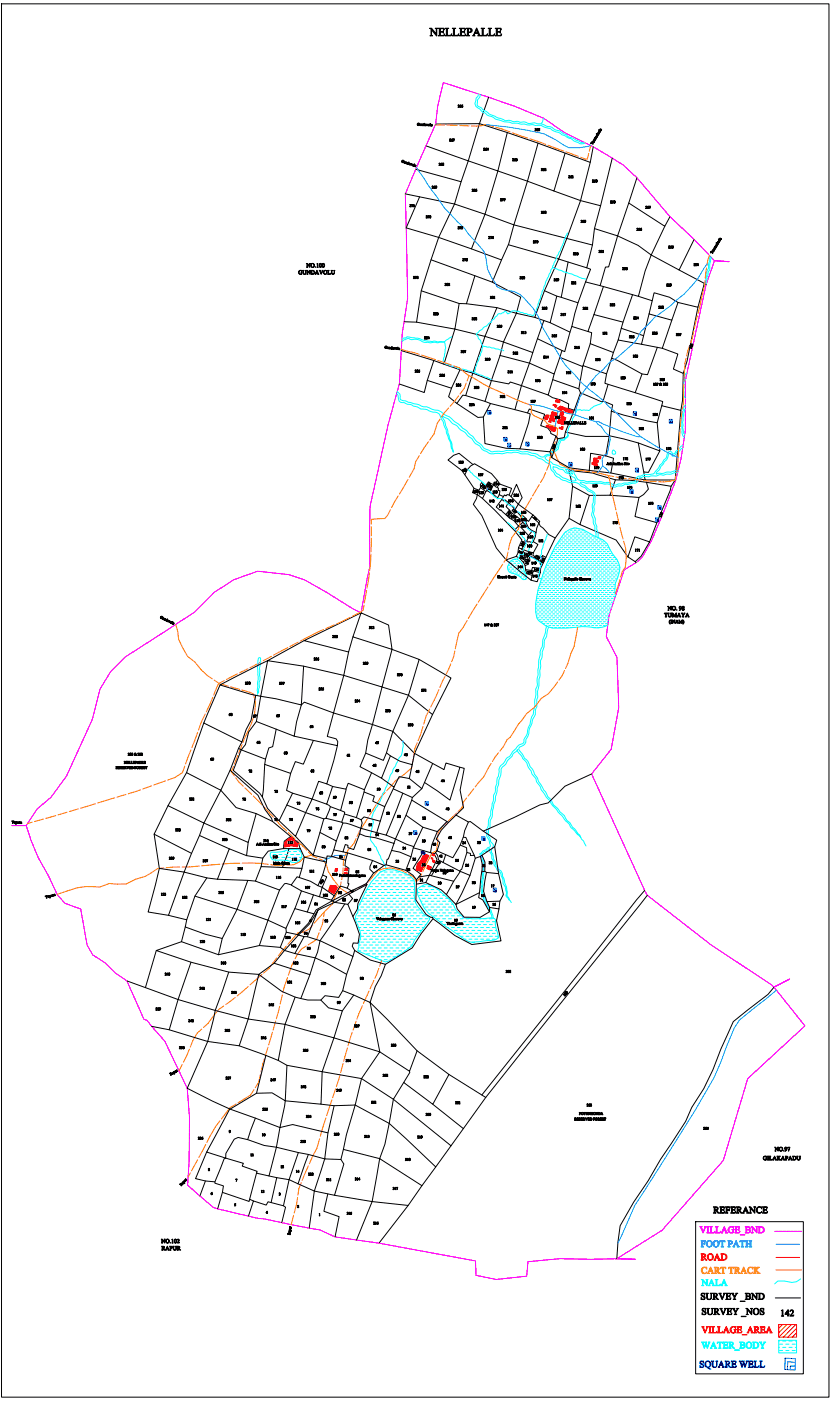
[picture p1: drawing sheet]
<svg xmlns="http://www.w3.org/2000/svg" width="176mm" height="297mm" viewBox="0 0 176 297" stroke-linecap="round" stroke-linejoin="round" font-family="sans-serif">
<g fill="none" stroke="#000" stroke-width=".21">
<path d="M.3 .8h175.4v295.4h-175.4zM90.3 30.9l9 3.2 2.3-7.9a397.1 397.1 0 0 1 23.5 8.2l.6-3.3M97.7 38.5l-1.4 4.8-10.4-2.2M103.6 20.6l-2 5.6-9.3 .1M107.5 28.1l-2 8.1-6.2-2.1-1.6 4.4-9.6-2.6M114 30.4l-2.2 8-6.3-2.2-2.7 9.2-6.5-2.1-3.3 7-6.9-2 2.8-6.6M119.8 32.5l-2.4 8-5.6-2.1-2.9 9.3-6.1-2.3-2.9 7.4-6.9-2.5-3.7 11.4-1 6.6-2.6-.1M125.1 34.4l-2 8.1-5.7-2M129.8 33.5l-2.5 10.1-4.2-1.1-3 8.1-11.2-2.9-1.1 4-1.5 3.4-6.4-2.3M135 37.7l-4.1 12.3-4.9-1.5M91.4 55.1l12.9 4.7M100.7 58.5l-1.8 5.9h-1.6l-8-2.7"/>
<path d="M106.3 55.1l-2 4.7 6.1 3.2-.9 3.4 3.9 .9M120.4 55.5l-1.4 7.5M124.1 59.8l-1.6 4.4-1.3 5M125.6 52l-1.2 4.8-6-1.9-3 6.7 2.6 1.2 4.5 1.4M127.3 43.6l-1.3 4.9-.4 3.5-5.5-1.4-1.7 4.3-10.6-3M133.3 43l7.6 5 1.1-2.1M140.9 48l-2.9 6.1-2.7-2.1-4.4-2-1.9 6.6h-.7l-1.1 4-3.1-.8 1.1-2.7-.8-.3M143.9 57.2l5.8 3.1M147.1 50.8l-3.2 6.4-5.9-3.1-1.2 3.3-1.5 5.4-8.1-2.2M92 76.4l-1.4 4.2-.7 2.6-5.3-1.8M94.1 77.2l3.4 1.2-1.8 3.9-5.1-1.7M97.3 64.4l-.9 5.4-8.1-1.5"/>
<path d="M97.5 78.4l2.7 .7-1.5 4.8-.6-.1-1.3 1.7-1.7-1.4 .6-1.8M98.9 64.4l6.4 .8 4.2 1.2-2.8 6.1-3.9-1.2-2.6 7.8 4 1.6 1.8-5.3 .7-2.9 6.2 2.3 1-3M105.3 65.2l-2.5 6.1-6.4-1.5-2.3 7.4-9-2.9M106 75.3l6.2 1.7-1.7 4.8-2.3-.8-.4 .4-3.6-.7-1.4 4.4-4.1-1.2M112.9 74.8l-.7 2.2 5.3 2.3 1.2-3.5M115.3 68l-1.4 3.8 5.2 2.5M115.4 61.6l-2 5.7 3.2 1.1M117.5 79.3l-1.3 4.4-5.7-1.9-1.3 5.1-5.2-1.3M118 62.8l-1.4 5.6 4.2 2M123.5 77.7l-.8 4.7 .3 .9 4.6 1.9 .2-.2M124.6 70.3l-3.4-1.1-1.5 5.4-.6-.3-.4 1.5 4.8 1.9 .1-.2M125.1 72.9l-1.5 4.6 5 1.8"/>
<path d="M125.9 66.7l-1.3 3.6 .8 .2-.3 2.4 4.9 1.8 1-2.6M127.9 60.8l-2 5.9 6.2 1.6M129.6 76l-1 3.3-.4 2 6.4 2 1.5-4M131.7 69.6l-.7 2.5 5 .9M134.1 62.5l-2.4 7.1 4.7 1.6M137.6 66.6l-1.6 6.4 4.4 .8M138.2 63.8l-.6 2.8 4.8 1.3 1.3-3.8M139.3 73.6l-2 5.8-1.2-.1-5.2-2.9-1.3-.4 .4-1.3M144.8 79.2l-.1 5.6-.4 2.2-4-1 .2-.9-5.9-1.8M147.9 65.1l-2.3 11.4-.8 2.7-2.1-1 1-3.1-3.3-1.3 2-5.9M149.3 60.1l-1.4 5-4.2-1-1.8-1.1-3.2-.9-.5 1.7-2.9-1M99 99.6l-.4-.3-.7 .5"/>
<path d="M100.3 98.5l-3-2.4-1.2 .4-1.1 1 2.9 2.3 .6 .8M102.8 85.1l1.2 .5-1.5 2.8-1.2 .1-4.5-3M109.2 86.9l3.2 .9-.4 1.9-1.8 5.5-2.9-.2-4.5-1-.3-5.6M111.8 87.5l.4-.8 3.3 1.1-.9 2.4 1.5 .6 .6 .7v.4l1.2 .5-1.3 3.4-6.4-.6M116.6 95.8l.4 1.2 3.7 2.2M117.2 80.5l5.5 1.9M117.9 92.4l.4 .6-1.3 4M119.8 91.6l-.2 1.2-1.3 .2M120.6 99.7l.8 3.4 3.5 1.9h4.4M121.7 87l-1.9 4.6 4.3 .9h5l.1-.1M123 83.3l-1.3 3.7-1.2-.4v-1l-1.7-.8-1.7-.5-.9-.6M124.9 99.7l-4.2-.5-.1 .5 5.1 .6 4.8 1.4 3.2 .1 8.6 1.3 .8-1.3"/>
<path d="M128.9 81.5l-1.1 3.5 2.1 .9-.3 1.3M129.1 92.5l-.7 4.2-3.2-.6-.3 3.6 4.6 .6 .6-3.1-1.7-.5M139.3 89.6l-7.1-1.6-2.6-.8-.4 5.2 6.1 1.5M140.3 86l-1 3.6 .6 6-2.5 4.6-.9-.1-1.2-6.2 4.6 1.7M144.3 87l-1.2 14.8h-6.4l-.2-1.7M100.5 103.5l-.3 .9 1 .5-.2 .8-.7 1.2 1.8 2.4 3.1 6.9 2.1 2.6 2.1-.8 .4-.7 .1-1.2M101.9 103.4l-.1-.7 .3-.4 1.2 1-.1 .7-.2 .2M102.3 105.7l.7-1.5-1.1-.8-.7 1.5 1.1 .8 2.5 2.4 4.5 4.6M102.9 103l.7-.8 .5 .3-.6 .8h-.2M103.2 104l.7 .4M104.1 102.5l.5 .2 .1-.5h.5l.2-.3 .6 .7M105.4 103.4l-.8-.7-.7 1.7 .5 .3 1.1 .9 .3-.7"/>
<path d="M105.4 101.9l-1.2-1.5-3.6-2.1-.8 .5-.8 .8-.5 1 2 2.9 1 .4M107.3 118.8l5.3 4.2M107.8 106.6l1.4 1.4M107.9 104.9l.5-1.4-2.4-.9-.5 .4-.1 .4 .2 .1v.5l.4 .1-.2 .8 .9 .4M108 108.1l-.7-.7 .5-.8-.8-.6-.2 .2-.4-.3-1.2 1.6 .8 .7 .2-.1 1 1M108.3 105.3l1.2-2.6 1.2 2.8-.8 1.4-2-2h-.4l-.2 .2-.4-.2-.5 1M108.6 108.8l-.6-.7-.8 1 .8 .7M109.6 109.6l-1-.8-.6 1 .9 .6M110.4 109.5l.2 .3-.2 .4M110.8 110.8l-.9 .7-1-1.1 .7-.8 1.7 1.6 .2-.2M111 119.3l.3 .6M111.2 117.9l-.9-.2-.2 .6-.7-.3"/>
<path d="M111.4 118.1l-.4 1.2-.9-1M111.7 114.8l.2-.7-.1-.2 .2-.3-1.6-1.8-.5-.3-.6 .7v.5l1.3 1.8-.7 1.6 .7 .3 .5 .8M112 113.6l.6-.7 .1-.4 .9 .4-.1 1-.5 .9M112.1 119l-.3-.9h-.4l-.2-.2-.1-.7 1.1 .3 .1 1.5h-.2l-.1 .6-.7 .3 .1 .9M112.2 117.9l1.2 .4M112.7 112.5l-.6-.5-.7-1.3 .3-.4 .3 .2 .7-1 1.5 1.4-.4 1.1-.2 .9M112.7 109.5l.3-.3 1.4 1.4-.2 .3 .3 .6 .6 .5 1.2 1.3 1.4 .8M113 109.2l-3.1-2.3-.7 1.1 1.2 1.5 .4-.2 .9 1M113 117.2l-2.4-.8 .7-1.2v-.6l.6 .3h.3l.6 .1 .2-.2 1 .6-1 1.8v.6l.4 .2M114.9 118.1l-1.2-.4-.3 .3v.3l1.1 .7M115.7 118.2l-.7-.4-.5 1.2v.6l.5 .2M120.6 109.9l-3 4.2-3 6.4-.1 .9-.6 1.9-1.3-.3 .5-1.9 1.4 .3"/>
<path d="M121.4 103.1l-.8 6.8 2.3 1.3M124.9 105l-2 6.2 7.7 3.3 2.5 3.6M129.5 100.3l7.2 1.5M130.5 101.7l-1.2 3.3 6.1 .5 1-.6 1-1.2-.4-1.4M134.6 119.1l.2 .2M135.4 105.5l-.8 4 4.6 1.3M142.3 103.1l-.2 .9-4.4 10.9-3.1-1.1-1.5 4.3 1.5 1 1.3-1.2 1.8-3M64.5 135.8l-7.8 4.3 7.7 1.1 8.5 2 1-5M76.5 129.9l5.9 2.6 .7 5.2-8.3-2.7zM76.5 129.9l-12 5.9 9.4 2.4 .9-3.2M88.9 139.8l6.7 4-3.9 7.7-5.1-4.1-3.3 7.7 4.6 4.6 3.8-8.2M112.7 121l-1.3-.2 .2 .9 1.2 .3"/>
<path d="M114.6 120.5l-1.7-.2-.2 .7 .4 .1M43.2 153.3l-3.7 10.5 7.3 3.8 2-4.3M46.6 145.2l10.1-5.1-1.4 7.5-2.2-.4zM46.6 145.2l-3.4 8.1 8.1 4 .9-2.6 1-2 1-5.3M50.6 158.7l-1.8 4.6 5.9 5.3 1.5 3 1.4 1.9 .2 .6 5.5 4.6 .2 .9 1 2.1 4.7 1.1v-.8M51.3 157.3l-.7 1.4 .5 .3-1.7 4.3 5.7 4.9 .5 .8 .2-1.5 .3-5.4M54.3 153l-1.6 2.2-.7 2.7-.9 1.1 5.2 2 .7-2.4 .8-.3 .7-3.7M62.4 156.1l9.1 2 .1-.9-.3-.6-1.9-.5 1.3-4.9 8.3 2.4-1 3.3-.5 2.8-1.2 2.8 2.5 1.3-1.6 3.6-3.4-1.3-.5 1.2-2.7-.5-1.3-.6M64.4 141.2l-.5 8.3-5.4-1.3-3.2-.6-1 5.4 8.1 3.1 .5-3.1 1-3.5 .6-.6 6.2 2.3 2.2-8 8.1 2.5 2.1-8 5.8 2.1-2.3 7.6-5.6-1.7-2 7.9 4.3 1.5-1.4 4.5-.6 1.6-3.8-1.5M66.4 157l-2.1 5-1.7-.5-1 2.5-5.5-1.9 .2-1.1M71.5 158.1l-2.2 8.1-1.8-.6-1.3 3.8 3 1.1 1.3-3.8M81.9 159.6a10.9 10.9 0 0 0 5.5 2.5l.5-2.4 3.8 2.2-2.3 5.3"/>
<path d="M32.7 176.9l1.1 7.2 5.2 .8-3.3 9.2-4.3-.7 2.4-9.3M35.6 170.8l-2.9 6.1 7.9 4M39.5 163.8l-3.9 7 7.6 3.7 3.6-6.9 3.2 3.6 4.3 1.3-1.7 6.1-9.4-4.1-.9 2.6 6.3 2.9M42.3 177.1l-3.3 7.8 5 1.3 2.1 .2M54.3 172.5l3.5 1.6M60.1 179.9h3.6M60.8 170.7l4 1.6-2.2 5-3.4-3.3M61.2 179.9l-1.3 4-4.5-.2 .3-1.8M61.6 177.4l-1.3 .9-.2 1.6-3.2 .6-1.2 1.4-3.4-.5 .3-2.8M61.6 164l-.9 3.6 1.3 .6-2.8 5.8-2.5-2.6-1.1-2.4M62 168.2l4.2 1.2-1.4 2.9 3.8 1.3 .5-.1M67.8 176.5l3.5 1.8-.5 1.9-.5 1.4-1-.1-.1 .5-2.8-.7"/>
<path d="M68.6 173.6l-2.2 7.7-3.8-4M70 171l-.9 2.5 3.3 .8M72.7 174.5l-1.4 3.8M73 172.6l-.6 1.7 .3 .2 1.6 .3 2.2 .8 .3-1.1-.2-.7M73.3 167.3l-1.1 4.5-2.2-.8-.8-.5M77.2 167.4l-1.7 5.9-2.5-.7 .1-.4-.9-.4M79.9 176.5l-3.4-.9-.3 1.2M81.6 171l-1 3.1-3.4-.9-.7 .6-1-.5M82.8 160.3l-1.9 4.7-2.1-1.2M83.4 167.2l-1.8 3.8-2.6-1.1 .4-1.1-2.2-.9M83.5 178.8l-3.9-1.2-2.2-.3-1.2-.5-1.2 3.3-1.3-.4 .1-.5-.6-.1-.5 1.5 6.3 1.8 2.4 1.1 .4-.1 .2-1.2 .3-.1 1.5-4.2 2.4 1.1 1.5 .5M85.4 168.2l-3.5 8.9-2-.6 .7-2.4"/>
<path d="M86.1 172.9l3.5 2.5 3.1 .9 2-2.1M86.8 165.1l2.6 2.1-2 1.9-4-1.9 .1-.3M87.3 169.6l-1.2 3.3-2.3 5-1.9-.8M87.4 162.1l-.6 3-2.2-.4-1.1 2.2-2.6-1.9M87.6 179.8l-.5 1.9M89.6 175.4l-2 4.4 3.6 1M91.7 161.9l2.4 1.3 .4-1.4 3 .9-2.1 6.9-5.4-3.7M92.7 176.3l-1.2 2.8-.3 1.7 .8 .3 .3-.3M96.7 172.8l2.6 1.5-.8 1.8-.3 1.3-.7 1.8-1.5 2.7-3.4-1.5 .6-1.8-.8-.7 1.2-1.9 1.5-1.6M97.5 162.7l.9 .2-.9 4.6 .8 3.7-3.2 3.2-7.8-4.8 .1-.5M97.5 179.2l1.4 .5 .1 1.1M98.2 177.5l.5 .1 1.8 3.7"/>
<path d="M99.3 174.3l.4-.1 5.6 3.9-.4 1.4-2.7 1.8M104.9 179.5l.8 5.7-2.6-.2M125.4 164.1l-5.6 2.6-3.6 3.5-1.8 .5-5.4 2.6-6.6 2.9M38.5 199.7l-5.4 1.8 7.4 2.5 8 2.1 6.4 .5 3.2-2.4 2.2-2.7-.9-.6-4.4-.4-8.7 1.9M39.3 196.5l-.8 3.2 7.8 2.7 .8-3.4M43.9 186.1l-2.6 3.9-1.7 5-3.9-.9M52.3 181.4l-3.7-1.4-2.5 6.4 8 .4M52.5 186.7l-2.2 6.1-9-2.8M55.4 183.7l-1.3 3.1 5.2 1.9 1-1.3 .4-.1 .9 .3M59.3 188.7l-2.5 6.4-6.5-2.3-3.2 6.2-3.6-.9-4.2-1.6 .3-1.5M60.7 197.7l-1.3 3.2M63.1 198.2l.2 .1-3 3.2 2.2 .7 2-3.6-1.2-.3 2.3-2.4 1.8-3-2.3 5.7h-.6"/>
<path d="M63.4 186l-.4-.1-1.3 1.8 2.2 1.2 3.8 1.2M63.9 188.9l-1.3 3.5-2 4.4-3.8-1.7-1.8 5.4M64.5 181.7l-.5 2.4-4.1-.2M65.1 198.6l2.7 .8-.5 2.5-.5 1.2-4.3-.9M66.4 189.7l-1.3 3.7-2.6-.8M66.6 193.7l-1.2 2-2.3 2.5-2.4-.5-.1-.9M68.3 188.1l2.5 1.8-.5 1-2.6-.8zM68.4 185.5l.9 .4-1 2.2-.9-.3M69.2 182.8l-.8 2.7-1 2.3-1.6-1-2.4-.8 .6-1.9M70.3 190.9l.1 .1-3.4 1.9-.4 .8-1.5-.3M70.8 180.2l1.9 .4M73.1 191.7l-2.1-.4 2.9-1.7 .8 .9-1 1.2"/>
<path d="M73.3 182.4l-.2 1.1 .9 .6-.3 3.2 .3 .1-.4 .9-1.5-.4-1.3 2M73.6 188.3l.9 .6-4.1 2.1 .6 .3-3.6 1.6M73.7 180.8l-.4 1.6-3-.8M77.6 187.4l-3.1 1.5M77.8 187.5l-3.9 2.1M79 182.4l-.6 1.3v.6l.8 .8M81.4 183.5l-2.3 1.7-1.5 2.2 .2 .1-1.9 4.1-.2 1.1-.9 1.6M81.8 183.4l4.2 1.1 1.5 1.1 .8 .9-.1 4.3 2.1 3.1 1 .6h.4l.1 .3-2.5 3.2-1.9 3-5.7 3.5M83 180.3l1.8 .4 2.3 1-1.1 2.8M89.9 180.4l-2.4 3.7 1.7 1.3-.9 1.1M90.2 187.1l3.3 1.6 1.1 1 1.6-2.9-5.2-1.2-.8 1.5-1.9 .4M92 181.1l.6 1.1-1.6 3.4-2.3 .3"/>
<path d="M92.6 180.4l-.3 .4 .4 .5 .3 1 .9 .6 .6-1.7M93.5 182.6l-.2 .4-.4 .4-1.5 2.3M93.9 182.9l3.7 1.9-1.4 2M97.6 184.8l2 .8-3 6.2-2-2.1M99.6 185.6l1.1-3.6 1.1-.4 .4 1.6-.6 6.1-5 2.5 .3 .9 1.5 1.8h3.4l2-1.2-1.5-2.5-.8-.5 .1-1M100.7 182l-.2-.7-.8 .1v-.5l-.7-.1-1.1 3.5-.5 .4M101.8 181.6l.4-.3 .6 1.5v1.9M102.1 184.9l.7-.2 .3 .3-.6 4 1.3 3.4v.9M105.7 185.2l1 4.5-.7 1.4-2.8 .1M105.8 192.7l-.6 2.5 1 4.3-6.2 .8-3.6-1.9-4.6-3.6M106 191.1l-.2 1.6-2-.3M136.6 188.8l-34.5 43.4"/>
<path d="M137.2 189.8l-34.2 42.9M26.9 208l3.9 1.4M33.1 201.5l-2.3 7.9 6.9 2.5-1.8 6.4-3.7-.7M40.5 204l-2.8 7.9 7.9 2.3-1.6 6.6-8.1-2.5M48.5 206.1l-2.9 8.1 7 1.9-1.9 5.6-6.7-.9-4.3 9.9 5.3 2.7 3.8 1.8 5.6-3.4 2-8M58.1 204.2l7.6 2.4 1.1-3.5 2.4 1.1 4.3 2.4-.9 3.4-.8 1.5-2.9-.4-.9 .9M63.8 211.7l1.4 .3h2.8l1.6 1.7 3 .6-1.8 5.7-10.4-2.8-1.4 7.6-8.3-3.1M65.7 206.6l-1.9 5.1-1.2-.3-2.9-1.2-4.8-3.6-2.3 9.5 7.8 1.1 2.2-5.8M74.8 202.8l.4-1.3-.5-.9 .2-.7 1 .1 .3-1.9-2.5-6.4h-.6l-5.3 7.7 7 3.4-1.3 3.8M75 211l-2.4 3.3M75.2 201.5l3.3 2 3.2 1-.9 2.4-1.3 2.3-1.1 3.3-5.8-2.5M78.4 212.5l3.7 3.6 6.3 6.7-1.6 4.3-6.3-4.1z"/>
<path d="M164.1 209.3l-1.3 1.5-7.4 5.8-2.6 5.8-1.7 4.4-1.9 4-2.6 4-1.3 3-5.3 8-2.6 4.5-3.1 4.6-2.9 5-.4 3.4-.3 3.6M48.7 235.1l-4.9 9.2 4 1.2 .1-.9 1.7-3.1 .9-.3 2 .4 1.6-4.5M48.8 235.2l10.5 3.9-.7 4.1-2.6-.3-3.5-1.3M59 224.8l1.8 1.1 7.5 1.3 2.5-7.2 9.7 3-3.9 5.7-8.3-1.5-.3 6.9-7.5-.7-1.2 5.7 2.7-.7 7.5 1.8M60.8 225.9l-.3 7.5-2.8-1.7-3.3 .1M70.8 234.4l-1.3 5.8-.7 5.5 3.5 .1 .5-2.1M85.6 229.5l-2.2 3.6-6.8-4.4-1.3 5.6-4.5 .1-2.8-.3M88.4 222.8l6.8 5-3.5 6.3-6.1-4.6 1.3-2.1-.1-.3M95.2 227.8l7.8 4.9-4.8 6.6-6.5-5.2M98.2 239.3l-2.6 3.6-12.2-9.8-.9 5.1 9.9 9.2 3.2-4.5M43.5 250.4l-1.1 3.2M43.8 244.3l-2.3 5.6 2 .5 2.1 .2"/>
<path d="M47.1 252.8l-1 3.5M52.7 257.8l1-3.2 2.7 .9 .4-.7 3.3 .9 .4 .2-.8 3.3M54.4 248.7l-1.5 5.6 .8 .3M58.7 249.7l-1.2 5.3M63.2 251l3.4 1.5 2.2-6.8-3.4-.9-6.8-1.6-1.6 6.1-2.6-.6 .1-.4-3.2-1.1 .3-.6-3.8-1.1-.3 .2-1.9 5.2 1.8 .5-.3 1.4 5.7 1.9 .1-.4M63.2 244.4l-1.9 5.7-4.3-.8M65.4 244.8l-2.2 6.2-1.9-.9-1.2 5.6M69.5 253.1l-.8 3.7 3.2 1.2-.9 4.2M72.3 245.8l.6 1-2 6.6-4.3-.9-1.1 7.9M86.5 255.6l-6.2 8M89.4 251.4l-2.9 4.2-7.6-.8-3.3 8.1M92.4 247.4l-3 4-8.9-5.7 1.1-3.1 .9-4.4-7.2-3.9-1.9 6.3-.6 3.1 7.7 2-1.6 9.1-8-1.4"/>
<path d="M147.5 259h22.8v32.3h-22.8zM164.3 275.2h5.4"/>
</g>
<g fill="#007fff" stroke="#007fff" stroke-width=".21">
<path d="M148.6 263.1h.9l.1 .2-.2-.2h-.5v.5h.4l.1-.1v.4l-.1-.2h-.4v.6l.2 .1h-.5l.2-.2-.1-1z" fill-rule="evenodd"/>
<path d="M149.7 263.7a.68 .68 0 0 1 1.3 0 .68 .68 0 0 1-1.3 0zM150.1 263.2a.68 .68 0 0 0 .3 1.1 .66 .66 0 0 0 .4-.7 .66 .66 0 0 0-.5-.5z" fill-rule="evenodd"/>
<path d="M151.1 263.7a.7 .7 0 0 1 1.4 0 .7 .7 0 0 1-1.4 0zM151.6 263.2a.68 .68 0 0 0 .3 1.1 .66 .66 0 0 0 .3-.7 .66 .66 0 0 0-.5-.5z" fill-rule="evenodd"/>
<path d="M152.6 263.1h1.1v.3l-.2-.2-.3-.1v1.2l.2 .1h-.6l.2-.1v-1.2l-.3 .1-.1 .2z" fill-rule="evenodd"/>
<path d="M154.3 263.1h.4a.4 .4 0 0 1 .6 .4 .4 .4 0 0 1-.7 .3v.5l.2 .1h-.5l.1-.2v-1zM154.6 263.2v.5a.3 .3 0 0 0 .4-.3 .3 .3 0 0 0-.4-.2z" fill-rule="evenodd"/>
<path d="M156 263l.7 1.4h-.5l.2-.1-.2-.4h-.5l-.1 .4 .2 .1h-.5zM156 263.3l-.2 .6h.4z" fill-rule="evenodd"/>
<path d="M156.8 263.1h1.1v.3l-.1-.2-.3-.1v1.2l.1 .1h-.5l.2-.1v-1.2l-.3 .1-.2 .2z" fill-rule="evenodd"/>
<path d="M158 263.1h.6l-.2 .1v.5h.6v-.5l-.2-.1h.6l-.2 .1v1.1l.2 .1h-.6l.2-.1v-.6h-.6v.6l.2 .1h-.6l.2-.2v-1z" fill-rule="evenodd"/>
</g>
<g fill="#ff7f00" stroke="#ff7f00" stroke-width=".21">
<path d="M148.9 268.8l.9-.1v.4a.53 .53 0 0 0-.7-.3 .53 .53 0 0 0-.2 .8l.4 .3 .5-.2a.65 .65 0 0 1-1 .1 .65 .65 0 0 1 .1-1z" fill-rule="evenodd"/>
<path d="M150.6 268.7l.7 1.3h-.5l.1-.1-.1-.3h-.5l-.1 .3 .1 .1h-.4zM150.6 269l-.3 .5h.5z" fill-rule="evenodd"/>
<path d="M151.4 268.7h.7l.3 .2a.33 .33 0 0 1-.3 .5l.6 .6h-.4l-.4-.6h-.1v.4l.1 .2h-.5l.2-.2v-.9zM151.8 268.8v.5a.29 .29 0 0 0 .4-.2 .29 .29 0 0 0-.3-.3z" fill-rule="evenodd"/>
<path d="M152.8 268.7h1v.3l-.1-.2h-.3v1l.2 .2h-.6l.2-.2v-1h-.3l-.2 .2z" fill-rule="evenodd"/>
<path d="M154.5 268.7h1l.1 .3-.2-.2h-.3v1l.2 .2h-.6l.2-.2v-1h-.3l-.2 .2z" fill-rule="evenodd"/>
<path d="M155.6 268.7l1 .1v.4l-.3 .2 .6 .6h-.3l-.5-.6h-.1v.4l.2 .2h-.6l.2-.2v-.9zM156 268.8v.5a.3 .3 0 0 0 .4-.3 .3 .3 0 0 0-.4-.2z" fill-rule="evenodd"/>
<path d="M157.6 268.7l.7 1.3h-.5l.2-.1-.2-.3h-.5l-.1 .3 .2 .1h-.5zM157.6 269l-.2 .5h.4z" fill-rule="evenodd"/>
<path d="M158.7 268.8l.9-.1v.4a.53 .53 0 0 0-.8-.3 .53 .53 0 0 0-.1 .8l.4 .3 .5-.2a.65 .65 0 0 1-1 .1 .65 .65 0 0 1 .1-1z" fill-rule="evenodd"/>
<path d="M159.7 268.7h.6l-.2 .1v.5l.5-.5-.1-.1h.5l-.7 .6 .8 .7h-.6l.1-.1-.5-.6v.6l.2 .1h-.6l.2-.2v-1z" fill-rule="evenodd"/>
</g>
<g fill="#000" stroke="#000" stroke-width=".21">
<path d="M91 6h.5l1 1.2v-1.1l-.3-.1h.6l-.2 .2v1.4l-1.1-1.3v1.1l.2 .2h-.6l.3-.2v-1.2z" fill-rule="evenodd"/>
<path d="M92.9 6h1.2l.1 .3-.3-.2h-.5v.6h.5l.1-.2v.5l-.2-.2h-.4v.7h.6l.3-.3-.2 .4h-1.2l.2-.2v-1.3z" fill-rule="evenodd"/>
<path d="M94.4 6h.7l-.2 .1-.1 1.2a.56 .56 0 0 0 1-.1l-.2 .4h-1.2l.2-.2v-1.2z" fill-rule="evenodd"/>
<path d="M95.9 6h.7l-.3 .1v1.2a.56 .56 0 0 0 1-.1l-.2 .4h-1.2l.2-.2v-1.2z" fill-rule="evenodd"/>
<path d="M97.4 6h1.2v.3l-.2-.2h-.6v.6h.5l.2-.2v.5l-.2-.2h-.5v.7h.6l.4-.3-.2 .4h-1.2l.2-.2v-1.3z" fill-rule="evenodd"/>
<path d="M98.8 6h.6a.49 .49 0 0 1 .7 .5 .49 .49 0 0 1-.8 .3v.7l.2 .1h-.7l.3-.2v-1.3zM99.3 6.1v.7a.36 .36 0 0 0 .5-.4 .36 .36 0 0 0-.5-.3z" fill-rule="evenodd"/>
<path d="M101 6l.7 1.4 .2 .2h-.6l.1-.1-.1-.4h-.6l-.2 .4 .2 .1h-.5zM101 6.3l-.3 .7h.5z" fill-rule="evenodd"/>
<path d="M102 6h.7l-.3 .1v1.2a.56 .56 0 0 0 1-.1l-.2 .4h-1.2l.2-.2v-1.2z" fill-rule="evenodd"/>
<path d="M103.5 6h.7l-.3 .1v1.2a.55 .55 0 0 0 1-.1l-.2 .4h-1.2l.2-.2v-1.3z" fill-rule="evenodd"/>
<path d="M105 6h1.2v.3l-.2-.2h-.6v.6h.5l.2-.2v.5l-.2-.2h-.5v.7h.6l.3-.3-.1 .4h-1.2l.2-.2v-1.3z" fill-rule="evenodd"/>
<path d="M85.2 34.1l.2-.1h.2v.2a.2 .2 0 0 0-.2-.1 .2 .2 0 0 0-.2 .2 .2 .2 0 0 0 .2 .2v-.3l.2 .1a.23 .23 0 0 1-.4 .1 .23 .23 0 0 1 0-.3z" fill-rule="evenodd"/>
<path d="M85.7 34.2v.4l.3-.3-.1 .3-.3-.1z" fill-rule="evenodd"/>
<path d="M86 34.4h.3l-.1 .4-.1-.1 .1-.3-.1 .3-.2-.1z" fill-rule="evenodd"/>
<path d="M86.4 34.5l.3-.1-.1 .4h-.3zM86.4 34.5l.1 .3 .1-.2z" fill-rule="evenodd"/>
<path d="M86.7 34.6h.2v.3h-.3l.3-.2zM86.7 34.8l.1 .1 .1-.1z" fill-rule="evenodd"/>
<path d="M87 34.7h.2l-.1 .3 .3-.2-.3 .2z" fill-rule="evenodd"/>
<path d="M87.3 35a.2 .2 0 0 1 .4 0 .2 .2 0 0 1-.4 0zM87.4 34.9l.1 .2 .1-.2z" fill-rule="evenodd"/>
<path d="M87.8 34.8h.1l-.1 .5-.2-.1z" fill-rule="evenodd"/>
<path d="M87.9 35l.1 .3 .2-.2v.3l-.3-.1z" fill-rule="evenodd"/>
<path d="M88.5 26.2l.4-.1v.2a.2 .2 0 0 0-.3-.1 .2 .2 0 0 0-.1 .3 .2 .2 0 0 0 .3 .1l-.1-.3 .2 .1a.23 .23 0 0 1-.4 .2 .23 .23 0 0 1 0-.4z" fill-rule="evenodd"/>
<path d="M88.9 26.3l.2 .3 .1-.3 .1 .3h-.3z" fill-rule="evenodd"/>
<path d="M89.3 26.3h.3l.1 .3h-.2v-.3v.3h-.2z" fill-rule="evenodd"/>
<path d="M89.9 26.2l.1-.1v.5h-.1a.16 .16 0 0 1-.2-.1 .16 .16 0 0 1 .2-.2zM89.8 26.4l.1 .2v-.2z" fill-rule="evenodd"/>
<path d="M90.1 26.4h.2v.2h-.2l.1-.2zM90.1 26.5l.1 .1z" fill-rule="evenodd"/>
<path d="M90.4 26.3h.1l.1 .3 .1-.3-.2 .4z" fill-rule="evenodd"/>
<path d="M90.7 26.5a.2 .2 0 0 1 .4 0 .2 .2 0 0 1-.4 0zM90.8 26.4l.1 .3 .1-.3z" fill-rule="evenodd"/>
<path d="M91.1 26.2h.1l.1 .5h-.2z" fill-rule="evenodd"/>
<path d="M91.3 26.4l.1 .3 .2-.3v.3h-.2z" fill-rule="evenodd"/>
<path d="M91.6 39.5a.21 .21 0 0 1 .3 .2 .21 .21 0 0 1-.3 .2l.3-.1-.4 .1 .3-.3-.1-.1-.1 .1z" fill-rule="evenodd"/>
<path d="M92 39.5l.2-.1-.2 .3 .2-.1a.16 .16 0 0 1-.1 .3 .16 .16 0 0 1-.2-.2zM91.9 39.8a.15 .15 0 0 0 .3 0 .15 .15 0 0 0-.3 0z" fill-rule="evenodd"/>
<path d="M92.4 39.5a.24 .24 0 0 1 .2 .2 .24 .24 0 0 1-.3 .2l.2-.2h-.2zM92.3 39.6a.15 .15 0 0 0 .3 0 .15 .15 0 0 0-.3 0z" fill-rule="evenodd"/>
<path d="M93.1 34.6a.16 .16 0 0 1 .2 .1 .16 .16 0 0 1-.1 .2l-.1 .1 .2 .1h-.3l.3-.3z" fill-rule="evenodd"/>
<path d="M93.5 34.7l.2-.1-.2 .2h.2a.17 .17 0 0 1 0 .2 .17 .17 0 0 1-.2 .1 .17 .17 0 0 1-.1-.2zM93.4 34.9a.15 .15 0 0 0 .3 0 .15 .15 0 0 0-.3 0z" fill-rule="evenodd"/>
<path d="M93.8 34.6h.2v.5l-.2-.1zM93.8 35a.15 .15 0 0 0 .3 0 .15 .15 0 0 0-.3 0zM93.8 34.7a.1 .1 0 0 0 .2 0 .1 .1 0 0 0-.2 0z" fill-rule="evenodd"/>
<path d="M95.3 29.5h.1a.21 .21 0 0 1 .2 .2 .21 .21 0 0 1-.2 .2l.2-.1-.3 .1 .2-.3-.1-.1-.1 .1z" fill-rule="evenodd"/>
<path d="M95.7 29.5l.3-.1-.3 .3h.2a.16 .16 0 0 1 0 .2 .16 .16 0 0 1-.2-.2zM95.7 29.8a.12 .12 0 0 0 .2 0 .12 .12 0 0 0-.2 0z" fill-rule="evenodd"/>
<path d="M96.1 29.5h.2l-.1 .4 .1-.4-.3 .1z" fill-rule="evenodd"/>
<path d="M97.1 22.3a.21 .21 0 0 1 .3 .2 .21 .21 0 0 1-.2 .2l.2-.1-.3 .1 .2-.3-.1-.1-.1 .1z" fill-rule="evenodd"/>
<path d="M97.5 22.3l.2-.1-.2 .3h.2a.17 .17 0 0 1 0 .2 .17 .17 0 0 1-.2 0 .17 .17 0 0 1-.1-.2zM97.5 22.6a.12 .12 0 0 0 .2 0 .12 .12 0 0 0-.2 0z" fill-rule="evenodd"/>
<path d="M97.9 22.3l.2-.1-.2 .3h.2a.16 .16 0 0 1 0 .2 .16 .16 0 0 1-.2 0 .16 .16 0 0 1-.1-.2zM97.8 22.6a.15 .15 0 0 0 .3 0 .15 .15 0 0 0-.3 0z" fill-rule="evenodd"/>
<path d="M102.5 31.4a.16 .16 0 0 1 .3 .1 .16 .16 0 0 1-.1 .2l-.1 .1 .2 .1h-.3l.2-.3z" fill-rule="evenodd"/>
<path d="M102.9 31.5l.3-.1-.3 .2h.2a.16 .16 0 0 1 .1 .2 .16 .16 0 0 1-.3 .1 .16 .16 0 0 1 0-.2zM102.9 31.7a.12 .12 0 0 0 .2 0 .12 .12 0 0 0-.2 0z" fill-rule="evenodd"/>
<path d="M103.4 31.4l.1 .5-.3-.2zM103.4 31.5l-.2 .2h.2z" fill-rule="evenodd"/>
<path d="M108.7 33.7v-.1a.21 .21 0 0 1 .2 .2 .21 .21 0 0 1-.2 .3l.2-.1-.3 .1 .2-.3v-.1l-.2 .1z" fill-rule="evenodd"/>
<path d="M109.1 33.7l.2-.1-.2 .2h.2a.17 .17 0 0 1 0 .3 .17 .17 0 0 1-.2 0 .17 .17 0 0 1-.1-.2zM109 34a.15 .15 0 0 0 .3 0 .15 .15 0 0 0-.3 0z" fill-rule="evenodd"/>
<path d="M109.4 33.7h.2l-.1 .4h-.1h.2l-.2-.2 .2-.2z" fill-rule="evenodd"/>
<path d="M113.4 27.3l.1-.1a.21 .21 0 0 1 .2 .3 .21 .21 0 0 1-.2 .2l.2-.1-.3 .1 .2-.3-.1-.1-.1 .1z" fill-rule="evenodd"/>
<path d="M113.8 27.3l.3-.1-.3 .3 .2-.1a.16 .16 0 0 1 .1 .3 .16 .16 0 0 1-.3 0 .16 .16 0 0 1 0-.2zM113.8 27.6a.12 .12 0 0 0 .2 0 .12 .12 0 0 0-.2 0z" fill-rule="evenodd"/>
<path d="M114.2 27.2h.2l-.2 .2 .2 .2-.2 .1 .2-.1-.2-.2z" fill-rule="evenodd"/>
<path d="M114.7 35.8a.16 .16 0 0 1 .3 0 .16 .16 0 0 1-.1 .2l-.1 .1 .2 .1h-.3l.2-.3z" fill-rule="evenodd"/>
<path d="M115.2 35.8l.2-.1-.2 .2h.1a.16 .16 0 0 1 0 .3 .16 .16 0 0 1-.2-.2zM115.1 36.1a.12 .12 0 0 0 .2 0 .12 .12 0 0 0-.2 0z" fill-rule="evenodd"/>
<path d="M115.5 35.7a.21 .21 0 0 1 .3 .2 .21 .21 0 0 1-.3 .2h.3l-.4 .1 .3-.3z" fill-rule="evenodd"/>
<path d="M120.6 37.3a.21 .21 0 0 1 .2 .2 .21 .21 0 0 1-.2 .2l.2-.1-.3 .1 .2-.3v-.1l-.2 .1z" fill-rule="evenodd"/>
<path d="M121 37.3l.2-.1-.2 .3 .2-.1a.16 .16 0 0 1-.1 .3 .16 .16 0 0 1-.2-.2zM120.9 37.6a.12 .12 0 0 0 .2 0 .12 .12 0 0 0-.2 0z" fill-rule="evenodd"/>
<path d="M121.3 37.3l.1-.1 .1 .5h-.2z" fill-rule="evenodd"/>
<path d="M125.4 30.1h.1l-.2 .2 .5 .1-.2 .2-.3-.3v.2l-.1-.1z" fill-rule="evenodd"/>
<path d="M125.8 29.6l.4 .1-.1 .2-.3-.2 .3 .2-.1 .1-.3-.1z" fill-rule="evenodd"/>
<path d="M125.6 38.2a.16 .16 0 0 1 .2 0 .16 .16 0 0 1-.1 .2l-.1 .2h.2h-.3l.3-.3z" fill-rule="evenodd"/>
<path d="M125.6 30h.3l-.1 .3-.1-.3-.1 .2zM125.8 30v.2z" fill-rule="evenodd"/>
<path d="M126.3 28.9l.3 .1-.1 .1-.2-.2 .2 .2-.1 .2-.2-.2 .2 .2-.1 .1-.2-.1z" fill-rule="evenodd"/>
<path d="M126 38.2l.2-.1-.2 .3 .2-.1a.16 .16 0 0 1-.1 .3 .16 .16 0 0 1-.2-.2zM125.9 38.5a.15 .15 0 0 0 .3 0 .15 .15 0 0 0-.3 0z" fill-rule="evenodd"/>
<path d="M126 29.4h.3l-.1 .3-.1-.3-.1 .2zM126.1 29.5l.1 .1z" fill-rule="evenodd"/>
<path d="M126.4 38.2a.23 .23 0 0 1 .2 .2 .23 .23 0 0 1-.2 .2zM126.4 38.2l.1 .4z" fill-rule="evenodd"/>
<path d="M126.4 28.3l.6 .1-.1 .1-.2-.1 .2 .1-.1 .2z" fill-rule="evenodd"/>
<path d="M126.4 28.6h.2l-.2 .1 .2 .1 .1-.1a.16 .16 0 0 1-.1 .2 .16 .16 0 0 1-.2-.1 .16 .16 0 0 1 0-.2z" fill-rule="evenodd"/>
<path d="M126.8 28h.2l-.1 .2 .1-.2a.17 .17 0 0 1 0 .3 .17 .17 0 0 1-.2 0 .17 .17 0 0 1 0-.3zM126.8 28.1v.1z" fill-rule="evenodd"/>
<path d="M126.9 27.5l.5 .2-.1 .2z" fill-rule="evenodd"/>
<path d="M127 27.7l.2 .2v.2l-.3-.2z" fill-rule="evenodd"/>
<path d="M127.2 27.4h.3l-.1 .3-.1-.3-.1 .1zM127.3 27.4l.1 .2z" fill-rule="evenodd"/>
<path d="M63.4 57.4l.6-.1v.3a.33 .33 0 0 0-.5-.1 .33 .33 0 0 0-.1 .4 .33 .33 0 0 0 .5 .2l-.1-.4h.3l-.1 .1a.38 .38 0 0 1-.5 .3 .38 .38 0 0 1-.2-.6z" fill-rule="evenodd"/>
<path d="M64.1 57.3h.4l-.2 .5a.24 .24 0 0 0 .3 .3 .24 .24 0 0 0 .2-.3l-.1-.5h.3l-.1 .5a.32 .32 0 0 1-.4 .4 .32 .32 0 0 1-.3-.4z" fill-rule="evenodd"/>
<path d="M64.9 55.9h.3l.4 .6-.1-.6h.3l-.1 .8-.6-.7 .2 .7h-.3l.1-.7z" fill-rule="evenodd"/>
<path d="M65 57.3h.2l.5 .6-.1-.6h.2l-.1 .9-.5-.7 .1 .6h-.3l.1-.7z" fill-rule="evenodd"/>
<path d="M65.9 57.3l.5 .1 .2 .1a.41 .41 0 0 1 0 .5 .41 .41 0 0 1-.3 .1h-.4l.1-.1zM66.1 57.4v.7a.36 .36 0 0 0 .5-.4 .36 .36 0 0 0-.5-.3z" fill-rule="evenodd"/>
<path d="M65.8 56.3a.45 .45 0 0 1 .9 0 .45 .45 0 0 1-.9 0zM65.9 56.2a.35 .35 0 0 0 .7 0 .35 .35 0 0 0-.7 0z" fill-rule="evenodd"/>
<path d="M67.2 55.9l.2-.1 .1 .9h-.3l.1-.6z" fill-rule="evenodd"/>
<path d="M67.2 57.3l.4 .8h-.3v-.2h-.3v.2h-.2zM67.2 57.5l-.2 .3h.3z" fill-rule="evenodd"/>
<path d="M67.8 55.9a.39 .39 0 0 1 .4 .4 .39 .39 0 0 1-.3 .4l-.2-.3zM67.9 55.9a.44 .44 0 0 0 .1 .7l.1-.5z" fill-rule="evenodd"/>
<path d="M68.4 55.9a.39 .39 0 0 1 .4 .4 .39 .39 0 0 1-.3 .4l-.2-.3zM68.5 55.9a.44 .44 0 0 0 .1 .7l.1-.5z" fill-rule="evenodd"/>
<path d="M67.6 57.3h.4l-.1 .1 .2 .6 .1-.7h.3l-.4 .9z" fill-rule="evenodd"/>
<path d="M68.5 57.7a.45 .45 0 0 1 .9 0 .45 .45 0 0 1-.9 0zM68.6 57.7a.35 .35 0 0 0 .7 0 .35 .35 0 0 0-.7 0z" fill-rule="evenodd"/>
<path d="M69.4 57.3h.4l-.1 .1v.7h.2l.2-.2-.1 .2h-.6l.1-.1z" fill-rule="evenodd"/>
<path d="M70.1 57.3h.4l-.1 .5a.24 .24 0 0 0 .2 .3 .24 .24 0 0 0 .2-.3l-.1-.5h.3l-.1 .5a.32 .32 0 0 1-.3 .4 .32 .32 0 0 1-.3-.4z" fill-rule="evenodd"/>
<path d="M86.9 43.4a.16 .16 0 0 1 .2 .1 .16 .16 0 0 1-.1 .2l-.1 .1 .2 .1h-.2l.2-.3z" fill-rule="evenodd"/>
<path d="M87.3 43.4h.2l-.1 .5 .1-.5-.3 .1z" fill-rule="evenodd"/>
<path d="M87.7 43.4h.1v.5h-.1z" fill-rule="evenodd"/>
<path d="M87.7 58.6a.21 .21 0 0 1 .2 .2 .21 .21 0 0 1-.2 .2h.2l-.3 .1 .2-.3v-.2l-.2 .1z" fill-rule="evenodd"/>
<path d="M88 58.6h.3l-.2 .5 .1-.5-.2 .1z" fill-rule="evenodd"/>
<path d="M88.4 58.6a.16 .16 0 0 1 .2 .1 .16 .16 0 0 1-.1 .2l-.1 .1 .2 .1h-.3l.3-.3z" fill-rule="evenodd"/>
<path d="M90.3 45.8a.16 .16 0 0 1 .3 0 .16 .16 0 0 1-.1 .2l-.1 .2h.2h-.3l.2-.3z" fill-rule="evenodd"/>
<path d="M90.7 45.7h.3l-.2 .5 .1-.4-.2 .1z" fill-rule="evenodd"/>
<path d="M91.1 45.8a.23 .23 0 0 1 .2 .2 .23 .23 0 0 1-.1 .2zM91.2 45.8v.4z" fill-rule="evenodd"/>
<path d="M97.1 48.1a.16 .16 0 0 1 .2 0 .16 .16 0 0 1-.1 .3l-.1 .1h.2h-.3l.3-.3z" fill-rule="evenodd"/>
<path d="M97.5 48.1h.2l-.1 .5 .1-.5-.3 .1z" fill-rule="evenodd"/>
<path d="M97.9 48.1h.2l-.2 .1 .2 .2-.2 .1 .1-.1-.2-.2z" fill-rule="evenodd"/>
<path d="M98.1 54.9a.16 .16 0 0 1 .2 0 .16 .16 0 0 1-.1 .3l-.1 .1h.2h-.2l.2-.3z" fill-rule="evenodd"/>
<path d="M98.5 54.8h.2l-.1 .5 .1-.4-.3 .1z" fill-rule="evenodd"/>
<path d="M98.8 54.9h.3l-.1 .4-.2-.1zM98.8 55.2a.15 .15 0 0 0 .3 0 .15 .15 0 0 0-.3 0zM98.9 54.9l.1 .1v-.1z" fill-rule="evenodd"/>
<path d="M100.1 40.1a.21 .21 0 0 1 .3 .2 .21 .21 0 0 1-.3 .2h.3l-.4 .1 .3-.3z" fill-rule="evenodd"/>
<path d="M100.5 40.1h.2l-.1 .5 .1-.4h-.3z" fill-rule="evenodd"/>
<path d="M100.9 40.2l.2-.1-.2 .2h.1a.16 .16 0 0 1 0 .3 .16 .16 0 0 1-.2-.2zM100.8 40.4a.12 .12 0 0 0 .2 0 .12 .12 0 0 0-.2 0z" fill-rule="evenodd"/>
<path d="M103.6 50.2a.16 .16 0 0 1 .2 0 .16 .16 0 0 1-.1 .2l-.1 .2h.2h-.2l.2-.3z" fill-rule="evenodd"/>
<path d="M104 50.1h.2l-.1 .5 .1-.4h-.3z" fill-rule="evenodd"/>
<path d="M104.5 50.1v.5l-.2-.1zM104.5 50.2l-.2 .2h.2z" fill-rule="evenodd"/>
<path d="M106.1 42.2a.16 .16 0 0 1 .2 0 .16 .16 0 0 1-.1 .2l-.1 .2h.2h-.2l.2-.3z" fill-rule="evenodd"/>
<path d="M106.5 42.1h.2l-.1 .5 .1-.4h-.3z" fill-rule="evenodd"/>
<path d="M106.8 42.1h.3l-.2 .5 .1-.4h-.2z" fill-rule="evenodd"/>
<path d="M110.2 58.7a.16 .16 0 0 1 .3 0 .16 .16 0 0 1-.1 .3l-.1 .1h.2h-.3l.2-.3z" fill-rule="evenodd"/>
<path d="M110.6 58.7h.2l-.1 .4-.1-.1zM110.6 59a.11 .11 0 0 0 .2 0 .11 .11 0 0 0-.2 0zM110.7 58.7v.2l.1-.2z" fill-rule="evenodd"/>
<path d="M111 58.7a.23 .23 0 0 1 .2 .2 .23 .23 0 0 1-.2 .2zM111 58.7l.1 .4z" fill-rule="evenodd"/>
<path d="M113.1 51.1a.21 .21 0 0 1 .2 .2 .21 .21 0 0 1-.2 .2l.2-.1-.3 .1 .2-.3v-.1l-.2 .1z" fill-rule="evenodd"/>
<path d="M113.4 51h.3l-.2 .5 .1-.4-.2 .1z" fill-rule="evenodd"/>
<path d="M113.8 51.1a.24 .24 0 0 1 .3 .2 .24 .24 0 0 1-.3 .2l.2-.2h-.2zM113.8 51.2a.15 .15 0 0 0 .3 0 .15 .15 0 0 0-.3 0z" fill-rule="evenodd"/>
<path d="M114.8 44.8a.16 .16 0 0 1 .2 .1 .16 .16 0 0 1-.1 .2l-.1 .1 .2 .1h-.3l.2-.3z" fill-rule="evenodd"/>
<path d="M115.1 44.8h.3l-.2 .5 .1-.5-.2 .1z" fill-rule="evenodd"/>
<path d="M115.5 44.8l.2 .1-.1 .4-.1-.1zM115.5 45.1a.11 .11 0 0 0 .2 0 .11 .11 0 0 0-.2 0zM115.6 44.8v.2l.1-.2z" fill-rule="evenodd"/>
<path d="M117.5 59.1a.22 .22 0 0 1 .2 .2 .22 .22 0 0 1-.2 .2h.2l-.3 .1 .2-.3v-.2l-.2 .1z" fill-rule="evenodd"/>
<path d="M117.8 59.1h.2v.5h-.1z" fill-rule="evenodd"/>
<path d="M118.2 59.1a.23 .23 0 0 1 .3 .3 .23 .23 0 0 1-.3 .2l.2-.2-.2-.1zM118.2 59.2a.12 .12 0 0 0 .2 0 .12 .12 0 0 0-.2 0z" fill-rule="evenodd"/>
<path d="M121.6 53.6a.16 .16 0 0 1 .2 .1 .16 .16 0 0 1-.1 .2l-.1 .1 .2 .1h-.3l.2-.4z" fill-rule="evenodd"/>
<path d="M121.9 59.8l.1-.1 .1 .5h-.2z" fill-rule="evenodd"/>
<path d="M121.9 53.6h.1a.21 .21 0 0 1 .2 .2 .21 .21 0 0 1-.2 .2h.2l-.3 .1 .2-.4z" fill-rule="evenodd"/>
<path d="M122.3 53.6a.21 .21 0 0 1 .3 .2 .21 .21 0 0 1-.3 .2zM122.4 53.6v.4l.1-.3z" fill-rule="evenodd"/>
<path d="M123.2 46.7a.22 .22 0 0 1 .2 .2 .22 .22 0 0 1-.2 .2h.2l-.3 .1 .3-.3z" fill-rule="evenodd"/>
<path d="M123.6 46.7h.2l-.2 .1 .2 .2-.2 .2 .1-.1-.2-.2z" fill-rule="evenodd"/>
<path d="M123.9 46.7a.23 .23 0 0 1 .3 .3 .23 .23 0 0 1-.3 .2l.2-.2-.2-.1zM123.9 46.8a.15 .15 0 0 0 .3 0 .15 .15 0 0 0-.3 0z" fill-rule="evenodd"/>
<path d="M127 53.1a.21 .21 0 0 1 .3 .2 .21 .21 0 0 1-.3 .2h.3l-.4 .1 .3-.3-.1-.2-.2 .1z" fill-rule="evenodd"/>
<path d="M127.4 53.1h.1v.2a.17 .17 0 0 1 0 .2 .17 .17 0 0 1-.2 0h.2z" fill-rule="evenodd"/>
<path d="M127.7 53.1h.2v.5h-.2z" fill-rule="evenodd"/>
<path d="M129.4 42.6a.16 .16 0 0 1 .3 .1 .16 .16 0 0 1-.1 .2l-.1 .1 .2 .1h-.3l.2-.3z" fill-rule="evenodd"/>
<path d="M129.9 42.6h.1l-.2 .1 .2 .2-.2 .2 .2-.1-.2-.2z" fill-rule="evenodd"/>
<path d="M130.2 42.6h.2l-.1 .2a.17 .17 0 0 1 .1 .2 .17 .17 0 0 1-.3 .1l.2-.1z" fill-rule="evenodd"/>
<path d="M132 56.7a.21 .21 0 0 1 .2 .2 .21 .21 0 0 1-.2 .2h.3l-.4 .1 .3-.3z" fill-rule="evenodd"/>
<path d="M132.4 56.8h.2l-.1 .1a.17 .17 0 0 1 .1 .3 .17 .17 0 0 1-.3 0l.2-.1z" fill-rule="evenodd"/>
<path d="M132.7 56.7a.23 .23 0 0 1 .3 .3 .23 .23 0 0 1-.2 .2zM132.8 56.7v.5z" fill-rule="evenodd"/>
<path d="M135 48.4h.1a.21 .21 0 0 1 .2 .2 .21 .21 0 0 1-.3 .2h.3l-.3 .1 .2-.3-.1-.2-.1 .1z" fill-rule="evenodd"/>
<path d="M135.5 48.4h.1l-.2 .1 .2 .2-.2 .2 .2-.1-.2-.2z" fill-rule="evenodd"/>
<path d="M135.8 48.5l.2-.1-.2 .2h.2a.16 .16 0 0 1-.1 .3 .16 .16 0 0 1-.2-.2zM135.7 48.7a.15 .15 0 0 0 .3 0 .15 .15 0 0 0-.3 0z" fill-rule="evenodd"/>
<path d="M136.9 43.7a.21 .21 0 0 1 .3 .2 .21 .21 0 0 1-.3 .2h.3l-.4 .1 .3-.3-.1-.1h-.1z" fill-rule="evenodd"/>
<path d="M137.3 43.7h.2l-.2 .1 .2 .2-.2 .2 .2-.1-.2-.2z" fill-rule="evenodd"/>
<path d="M137.6 43.7h.3l-.2 .5 .1-.4h-.2z" fill-rule="evenodd"/>
<path d="M141.7 52.2a.16 .16 0 0 1 .3 0 .16 .16 0 0 1-.1 .3l-.1 .1h.2h-.3l.2-.3z" fill-rule="evenodd"/>
<path d="M142.2 52.1h.2l-.2 .2 .2 .2-.2 .1 .1-.1-.2-.2z" fill-rule="evenodd"/>
<path d="M142.6 52.1h.1l-.2 .2 .2 .2-.2 .1 .2-.1-.2-.2z" fill-rule="evenodd"/>
<path d="M147.1 55.9h.1l.1 .5h-.2z" fill-rule="evenodd"/>
<path d="M147.4 55.9a.21 .21 0 0 1 .3 .2 .21 .21 0 0 1-.3 .2h.3l-.3 .1 .2-.3z" fill-rule="evenodd"/>
<path d="M147.9 55.9l.1 .5-.3-.2zM147.9 55.9l-.1 .3h.1z" fill-rule="evenodd"/>
<path d="M150.8 53.2l.1 .1-.2 .1 .4 .2-.1 .1-.3-.2v.1h-.1z" fill-rule="evenodd"/>
<path d="M151.2 52.8l.4 .1-.1 .1-.3-.1 .3 .1-.1 .2-.3-.2z" fill-rule="evenodd"/>
<path d="M151 53.1l.3 .1-.1 .2-.1-.2-.1 .1zM151.1 53.2l.1 .2z" fill-rule="evenodd"/>
<path d="M151.7 52l.3 .1-.1 .2-.2-.2 .2 .2-.1 .1-.2-.1 .2 .2-.1 .1-.2-.2z" fill-rule="evenodd"/>
<path d="M151.4 52.5l.3 .1-.1 .2-.2-.2-.1 .1zM151.5 52.6l.1 .2z" fill-rule="evenodd"/>
<path d="M151.8 51.5h.6l-.1 .2-.3-.2 .3 .2-.1 .1z" fill-rule="evenodd"/>
<path d="M151.8 51.8l.2-.1-.2 .2 .2 .1 .1-.2a.17 .17 0 0 1-.1 .2 .17 .17 0 0 1-.2 0 .17 .17 0 0 1 0-.2z" fill-rule="evenodd"/>
<path d="M152.2 51.2h.2l-.1 .2 .1-.2a.17 .17 0 0 1 0 .2 .17 .17 0 0 1-.2 0 .17 .17 0 0 1 0-.2zM152.2 51.2v.1z" fill-rule="evenodd"/>
<path d="M152.3 50.7l.5 .2-.1 .1z" fill-rule="evenodd"/>
<path d="M152.4 50.9l.2 .2-.1 .1-.2-.1z" fill-rule="evenodd"/>
<path d="M152.6 50.5l.3 .1-.1 .2-.1-.3-.1 .2zM152.7 50.6l.1 .1z" fill-rule="evenodd"/>
<path d="M81.6 73.5l.4-.1v.2a.2 .2 0 0 0-.3-.1 .2 .2 0 0 0 0 .2 .2 .2 0 0 0 .2 .2v-.3l.1 .1a.23 .23 0 0 1-.4 .2 .23 .23 0 0 1 0-.4z" fill-rule="evenodd"/>
<path d="M82.1 73.6l.1 .3 .2-.3v.3h-.3z" fill-rule="evenodd"/>
<path d="M82.4 73.6h.3l.1 .4h-.2v-.3v.3l-.2-.1z" fill-rule="evenodd"/>
<path d="M83 73.5h.1v.5h-.1a.16 .16 0 0 1-.2-.2 .16 .16 0 0 1 .3-.1zM82.9 73.7l.1 .3z" fill-rule="evenodd"/>
<path d="M83.2 73.7h.2v.3h-.2l.2-.2zM83.3 73.9l.1 .1z" fill-rule="evenodd"/>
<path d="M83.5 73.7h.1l.1 .3 .1-.3-.1 .4z" fill-rule="evenodd"/>
<path d="M83.9 73.9a.17 .17 0 0 1 .3 0 .17 .17 0 0 1-.3 0zM84 73.8v.3l.1-.3z" fill-rule="evenodd"/>
<path d="M84.3 73.6h.1v.5h-.2z" fill-rule="evenodd"/>
<path d="M84.4 73.8l.2 .3 .1-.3 .1 .3h-.3z" fill-rule="evenodd"/>
<path d="M88 78.5a.16 .16 0 0 1 .2 0 .16 .16 0 0 1-.1 .3l-.1 .1h.2h-.2l.2-.3z" fill-rule="evenodd"/>
<path d="M88.4 78.5h.2v.4h-.2zM88.4 78.8a.11 .11 0 0 0 .2 0 .11 .11 0 0 0-.2 0zM88.4 78.5l.1 .1z" fill-rule="evenodd"/>
<path d="M88.8 78.4h.2l-.2 .2 .2 .2-.2 .1 .1-.1-.2-.2z" fill-rule="evenodd"/>
<path d="M90 71.4a.16 .16 0 0 1 .2 .1 .16 .16 0 0 1-.1 .2l-.1 .1 .2 .1h-.3l.3-.3z" fill-rule="evenodd"/>
<path d="M90.4 71.4l.2 .1v.4l-.2-.1zM90.4 71.8a.11 .11 0 0 0 .2 0 .11 .11 0 0 0-.2 0zM90.4 71.5a.1 .1 0 0 0 .2 0 .1 .1 0 0 0-.2 0z" fill-rule="evenodd"/>
<path d="M90.9 71.4v.5l-.2-.1zM90.9 71.5l-.2 .2h.2z" fill-rule="evenodd"/>
<path d="M91.9 66.3a.21 .21 0 0 1 .3 .2 .21 .21 0 0 1-.3 .2h.3l-.3 .1 .2-.3-.1-.2-.1 .1z" fill-rule="evenodd"/>
<path d="M92.3 66.3l.2 .1-.1 .4-.1-.1zM92.3 66.7a.11 .11 0 0 0 .2 0 .11 .11 0 0 0-.2 0zM92.3 66.4a.1 .1 0 0 0 .2 0 .1 .1 0 0 0-.2 0z" fill-rule="evenodd"/>
<path d="M92.7 66.3l.2 .1-.2 .4h-.1l.2-.1-.1-.2 .1-.1z" fill-rule="evenodd"/>
<path d="M93.2 79.4l.1-.1a.21 .21 0 0 1 .2 .2 .21 .21 0 0 1-.2 .3l.2-.1-.3 .1 .2-.3-.1-.1-.1 .1z" fill-rule="evenodd"/>
<path d="M93.6 79.4a.24 .24 0 0 1 .3 .1 .24 .24 0 0 1-.2 .3l-.1-.2zM93.7 79.4v.4z" fill-rule="evenodd"/>
<path d="M94 79.4l.2-.1-.2 .2h.2a.16 .16 0 0 1 0 .3 .18 .18 0 0 1-.3-.2zM93.9 79.7a.15 .15 0 0 0 .3 0 .15 .15 0 0 0-.3 0z" fill-rule="evenodd"/>
<path d="M94.3 60.1a.16 .16 0 0 1 .3 .1 .16 .16 0 0 1-.1 .2l-.1 .1 .2 .1h-.3l.2-.3z" fill-rule="evenodd"/>
<path d="M94.7 60.1h.3l-.1 .5-.2-.1zM94.7 60.4a.11 .11 0 0 0 .2 0 .11 .11 0 0 0-.2 0zM94.8 60.1v.2l.1-.2z" fill-rule="evenodd"/>
<path d="M95.1 60.1a.21 .21 0 0 1 .2 .2 .21 .21 0 0 1-.2 .2h.2l-.3 .1 .3-.3-.1-.2-.2 .1z" fill-rule="evenodd"/>
<path d="M97.8 74.3a.21 .21 0 0 1 .2 .2 .21 .21 0 0 1-.2 .2h.2l-.3 .1 .2-.3v-.1h-.2z" fill-rule="evenodd"/>
<path d="M98.1 74.3a.23 .23 0 0 1 .3 .2 .23 .23 0 0 1-.2 .3zM98.2 74.3v.5l.1-.4z" fill-rule="evenodd"/>
<path d="M98.5 74.3h.3l-.2 .5 .1-.4h-.3z" fill-rule="evenodd"/>
<path d="M100.1 67.4a.21 .21 0 0 1 .2 .2 .21 .21 0 0 1-.2 .2l.2-.1-.3 .1 .3-.3-.1-.1-.2 .1z" fill-rule="evenodd"/>
<path d="M100.5 67.4a.23 .23 0 0 1 .2 .2 .23 .23 0 0 1-.2 .2zM100.5 67.4l.1 .4v-.3z" fill-rule="evenodd"/>
<path d="M100.8 67.4h.3l-.1 .4-.2-.1zM100.8 67.7a.11 .11 0 0 0 .2 0 .11 .11 0 0 0-.2 0zM100.9 67.4v.1z" fill-rule="evenodd"/>
<path d="M102.9 76a.16 .16 0 0 1 .2 0 .16 .16 0 0 1-.1 .2l-.1 .2h.2h-.3l.3-.3z" fill-rule="evenodd"/>
<path d="M103.3 76l.1-.1 .1 .5h-.2z" fill-rule="evenodd"/>
<path d="M103.6 76a.23 .23 0 0 1 .3 .2 .23 .23 0 0 1-.2 .2zM103.7 76v.4l.1-.3z" fill-rule="evenodd"/>
<path d="M104 62.9v-.1a.21 .21 0 0 1 .2 .2 .21 .21 0 0 1-.2 .3l.2-.1-.3 .1 .2-.3z" fill-rule="evenodd"/>
<path d="M104.4 62.8l.2 .1-.1 .4-.2-.1zM104.3 63.2a.15 .15 0 0 0 .3 0 .15 .15 0 0 0-.3 0zM104.4 62.9a.1 .1 0 0 0 .1 0 .1 .1 0 0 0-.1 0z" fill-rule="evenodd"/>
<path d="M104.7 62.9l.1-.1 .1 .5h-.2z" fill-rule="evenodd"/>
<path d="M105.4 69a.21 .21 0 0 1 .3 .2 .21 .21 0 0 1-.3 .2l.3-.1-.3 .1 .2-.3-.1-.1-.1 .1z" fill-rule="evenodd"/>
<path d="M105.8 69a.23 .23 0 0 1 .2 .2 .23 .23 0 0 1-.1 .2zM105.8 69l.1 .4 .1-.3z" fill-rule="evenodd"/>
<path d="M106.2 69a.23 .23 0 0 1 .2 .2 .23 .23 0 0 1-.3 .2l.2-.2h-.2zM106.1 69.1a.15 .15 0 0 0 .3 0 .15 .15 0 0 0-.3 0z" fill-rule="evenodd"/>
<path d="M107.7 78.6a.21 .21 0 0 1 .2 .2 .21 .21 0 0 1-.2 .2h.2l-.3 .1 .3-.3z" fill-rule="evenodd"/>
<path d="M108.1 78.6h.1v.5h-.1z" fill-rule="evenodd"/>
<path d="M108.4 78.6h.2v.5h-.2z" fill-rule="evenodd"/>
<path d="M108.8 74.7a.16 .16 0 0 1 .2 0 .16 .16 0 0 1-.1 .2l-.1 .1 .2 .1h-.3l.3-.3z" fill-rule="evenodd"/>
<path d="M109.2 74.7l.1-.1v.5h-.1z" fill-rule="evenodd"/>
<path d="M109.5 74.6a.21 .21 0 0 1 .3 .2 .21 .21 0 0 1-.3 .2h.3l-.3 .1 .2-.3-.1-.1h-.1z" fill-rule="evenodd"/>
<path d="M110.5 70.3a.16 .16 0 0 1 .3 0 .16 .16 0 0 1-.1 .3l-.1 .1h.2h-.3l.2-.3z" fill-rule="evenodd"/>
<path d="M110.9 70.3h.1l.1 .4h-.2z" fill-rule="evenodd"/>
<path d="M111.3 70.3h.2l-.1 .5-.2-.1h.2z" fill-rule="evenodd"/>
<path d="M114.9 65.2a.16 .16 0 0 1 .3 0 .16 .16 0 0 1-.1 .2l-.1 .1 .2 .1h-.3l.2-.3z" fill-rule="evenodd"/>
<path d="M115.3 65.2l.2-.1v.5h-.2z" fill-rule="evenodd"/>
<path d="M115.3 75.5a.21 .21 0 0 1 .2 .2 .21 .21 0 0 1-.2 .2h.2h-.3l.2-.3v-.1l-.2 .1z" fill-rule="evenodd"/>
<path d="M115.6 75.5h.2v.4h-.2z" fill-rule="evenodd"/>
<path d="M115.7 65.2h.2v.4l-.2-.1zM115.7 65.5a.11 .11 0 0 0 .2 0 .11 .11 0 0 0-.2 0zM115.7 65.2l.1 .1 .1-.1z" fill-rule="evenodd"/>
<path d="M116.2 75.5v.4l-.3-.1zM116.1 75.5l-.1 .3h.1z" fill-rule="evenodd"/>
<path d="M117 71a.16 .16 0 0 1 .3 0 .16 .16 0 0 1-.1 .3l-.1 .1h.2h-.3l.2-.3z" fill-rule="evenodd"/>
<path d="M117.4 71l.1-.1 .1 .5h-.2z" fill-rule="evenodd"/>
<path d="M117.8 71h.2l-.2 .1 .2 .2-.2 .1 .2-.1-.3-.2z" fill-rule="evenodd"/>
<path d="M118.9 66.5a.16 .16 0 0 1 .3 0 .16 .16 0 0 1-.1 .3l-.2 .1h.3h-.3l.2-.3z" fill-rule="evenodd"/>
<path d="M119.3 66.5l.1-.1 .1 .5h-.2z" fill-rule="evenodd"/>
<path d="M119.7 66.4h.2l-.1 .5 .1-.4-.3 .1z" fill-rule="evenodd"/>
<path d="M120 78.8h.2v.5h-.1z" fill-rule="evenodd"/>
<path d="M120.4 78.8a.24 .24 0 0 1 .3 .2 .24 .24 0 0 1-.3 .2l.2-.2h-.2zM120.4 78.9a.12 .12 0 0 0 .2 0 .12 .12 0 0 0-.2 0z" fill-rule="evenodd"/>
<path d="M120.8 78.8h.2l-.2 .1 .2 .2-.2 .2 .1-.2-.2-.1z" fill-rule="evenodd"/>
<path d="M121.2 59.7a.21 .21 0 0 1 .2 .3 .21 .21 0 0 1-.2 .2l.2-.1-.3 .1 .2-.3v-.1l-.2 .1z" fill-rule="evenodd"/>
<path d="M121.5 59.8a.16 .16 0 0 1 .3 0 .16 .16 0 0 1-.1 .2l-.1 .2h.2h-.3l.2-.3z" fill-rule="evenodd"/>
<path d="M121.8 73.4h.1a.22 .22 0 0 1 .2 .3 .22 .22 0 0 1-.3 .2l.3-.1-.3 .1 .2-.3-.1-.1-.1 .1z" fill-rule="evenodd"/>
<path d="M122.2 73.5l.1-.1 .1 .5h-.2z" fill-rule="evenodd"/>
<path d="M122.6 73.5l.2-.1-.2 .2h.2a.16 .16 0 0 1 0 .2 .16 .16 0 0 1-.2 .1 .16 .16 0 0 1-.1-.2zM122.5 73.8a.15 .15 0 0 0 .3 0 .15 .15 0 0 0-.3 0z" fill-rule="evenodd"/>
<path d="M123.6 65.2a.16 .16 0 0 1 .2 0 .16 .16 0 0 1-.1 .2l-.1 .2h.2h-.2l.2-.3z" fill-rule="evenodd"/>
<path d="M124 65.2v-.1a.21 .21 0 0 1 .2 .3 .21 .21 0 0 1-.2 .2l.2-.1-.3 .1 .2-.3v-.1l-.2 .1z" fill-rule="evenodd"/>
<path d="M124.3 65.2l.1-.1a.21 .21 0 0 1 .2 .3 .21 .21 0 0 1-.2 .2l.2-.1-.3 .1 .2-.3-.1-.1-.1 .1z" fill-rule="evenodd"/>
<path d="M126.3 76h.1v.5h-.1z" fill-rule="evenodd"/>
<path d="M126.6 76a.24 .24 0 0 1 .3 .3 .24 .24 0 0 1-.3 .2l.2-.2-.2-.1zM126.6 76.1a.15 .15 0 0 0 .3 0 .15 .15 0 0 0-.3 0z" fill-rule="evenodd"/>
<path d="M127 76a.16 .16 0 0 1 .2 .1 .16 .16 0 0 1-.1 .2l-.1 .1 .2 .1h-.3l.2-.3z" fill-rule="evenodd"/>
<path d="M127.8 70.5l.1-.1 .1 .5h-.2z" fill-rule="evenodd"/>
<path d="M128.1 70.4a.23 .23 0 0 1 .3 .3 .23 .23 0 0 1-.3 .2l.2-.2h-.2zM128.1 70.6a.15 .15 0 0 0 .3 0 .15 .15 0 0 0-.3 0z" fill-rule="evenodd"/>
<path d="M128.5 70.5l.1-.1 .1 .5h-.2z" fill-rule="evenodd"/>
<path d="M129.4 64.4a.21 .21 0 0 1 .2 .2 .21 .21 0 0 1-.2 .2h.2l-.3 .1 .2-.3v-.2l-.2 .1z" fill-rule="evenodd"/>
<path d="M129.7 64.4a.21 .21 0 0 1 .3 .2 .21 .21 0 0 1-.3 .2h.3l-.3 .1 .2-.3z" fill-rule="evenodd"/>
<path d="M130.1 64.4h.2l-.1 .2a.17 .17 0 0 1 .1 .2 .17 .17 0 0 1-.2 .1l.2-.1z" fill-rule="evenodd"/>
<path d="M131.6 79.9h.1l.1 .5h-.2z" fill-rule="evenodd"/>
<path d="M133.4 71.2a.16 .16 0 0 1 .3 0 .16 .16 0 0 1-.1 .3l-.1 .1 .2 .1h-.3l.2-.4z" fill-rule="evenodd"/>
<path d="M133.8 71.2a.16 .16 0 0 1 .2 0 .16 .16 0 0 1-.1 .3l-.1 .1 .2 .1h-.3l.3-.4z" fill-rule="evenodd"/>
<path d="M134.2 75.3h.1l.1 .5h-.2z" fill-rule="evenodd"/>
<path d="M134.2 71.2h.2l-.2 .1 .2 .2-.2 .2 .2-.2-.2-.1z" fill-rule="evenodd"/>
<path d="M134.6 75.3a.23 .23 0 0 1 .2 .3 .23 .23 0 0 1-.3 .2l.2-.3h-.2zM134.6 75.4a.12 .12 0 0 0 .2 0 .12 .12 0 0 0-.2 0z" fill-rule="evenodd"/>
<path d="M134.3 67.2h.1a.21 .21 0 0 1 .2 .2 .21 .21 0 0 1-.2 .2h.2l-.3 .1 .2-.3-.1-.2-.1 .1z" fill-rule="evenodd"/>
<path d="M134.9 75.3a.23 .23 0 0 1 .3 .2 .23 .23 0 0 1-.2 .3zM135 75.3v.4z" fill-rule="evenodd"/>
<path d="M134.7 67.2a.21 .21 0 0 1 .3 .2 .21 .21 0 0 1-.3 .2h.3l-.4 .1 .3-.3-.1-.2-.1 .1z" fill-rule="evenodd"/>
<path d="M135.2 67.2l.1 .5-.3-.2zM135.2 67.2l-.2 .3h.2z" fill-rule="evenodd"/>
<path d="M138.3 70.4h.1a.21 .21 0 0 1 .2 .2 .21 .21 0 0 1-.2 .2h.2l-.3 .1 .2-.3-.1-.2-.1 .1z" fill-rule="evenodd"/>
<path d="M138.7 70.4a.21 .21 0 0 1 .3 .2 .21 .21 0 0 1-.3 .2h.3l-.4 .1 .3-.3-.1-.2-.1 .1z" fill-rule="evenodd"/>
<path d="M139.1 70.5l.2-.1-.2 .2h.2a.16 .16 0 0 1-.1 .3 .16 .16 0 0 1-.2-.2zM139 70.7a.15 .15 0 0 0 .3 0 .15 .15 0 0 0-.3 0z" fill-rule="evenodd"/>
<path d="M139.7 64.9a.21 .21 0 0 1 .2 .2 .21 .21 0 0 1-.2 .2h.2l-.3 .1 .2-.3v-.2l-.2 .1z" fill-rule="evenodd"/>
<path d="M140 64.9a.21 .21 0 0 1 .3 .2 .21 .21 0 0 1-.3 .2h.3l-.3 .1 .2-.3-.1-.2-.1 .1z" fill-rule="evenodd"/>
<path d="M140.4 64.9h.2v.5l-.2-.1zM140.4 65.3a.11 .11 0 0 0 .2 0 .11 .11 0 0 0-.2 0zM140.4 64.9l.1 .2 .1-.2z" fill-rule="evenodd"/>
<path d="M141.3 60.2a.16 .16 0 0 1 .3 .1 .16 .16 0 0 1-.1 .2l-.1 .1 .2 .1h-.3l.2-.3z" fill-rule="evenodd"/>
<path d="M141.7 60.2a.21 .21 0 0 1 .3 .2 .21 .21 0 0 1-.3 .2h.3l-.3 .1 .2-.3-.1-.2-.1 .1z" fill-rule="evenodd"/>
<path d="M142.1 60.2a.23 .23 0 0 1 .2 .3 .23 .23 0 0 1-.3 .2l.3-.2-.2-.1zM142.1 60.3a.12 .12 0 0 0 .2 0 .12 .12 0 0 0-.2 0z" fill-rule="evenodd"/>
<path d="M143.4 70.7a.16 .16 0 0 1 .2 .1 .16 .16 0 0 1-.1 .2l-.1 .1 .2 .1h-.3l.3-.3z" fill-rule="evenodd"/>
<path d="M143.7 70.7h.1a.21 .21 0 0 1 .2 .2 .21 .21 0 0 1-.2 .2h.2l-.3 .1 .2-.3-.1-.2-.1 .1z" fill-rule="evenodd"/>
<path d="M144.1 70.7h.3l-.2 .5 .1-.4h-.2z" fill-rule="evenodd"/>
<path d="M146.1 73.6l.5 .2v.1l-.4-.1z" fill-rule="evenodd"/>
<path d="M146.4 72.8l.2 .3v-.1a.16 .16 0 0 1 .3 .1 .16 .16 0 0 1-.3 .1zM146.6 73.1a.12 .12 0 0 0 .2 0 .12 .12 0 0 0-.2 0z" fill-rule="evenodd"/>
<path d="M146.3 73.3h.4v.2h-.4zM146.5 73.4a.11 .11 0 0 0 .2 0 .11 .11 0 0 0-.2 0zM146.3 73.4a.1 .1 0 0 0 .2 0 .1 .1 0 0 0-.2 0z" fill-rule="evenodd"/>
<path d="M96.7 81.4a.16 .16 0 0 1 .3 .1 .16 .16 0 0 1-.1 .2l-.2 .1 .3 .1h-.3l.2-.3z" fill-rule="evenodd"/>
<path d="M97.1 81.4a.23 .23 0 0 1 .3 .2 .23 .23 0 0 1-.2 .3zM97.2 81.4v.5z" fill-rule="evenodd"/>
<path d="M97.2 97.8l.2-.1v.5h-.1z" fill-rule="evenodd"/>
<path d="M97.5 81.4h.2l-.2 .1 .2 .2-.2 .2 .2-.1-.3-.2z" fill-rule="evenodd"/>
<path d="M97.6 97.8a.16 .16 0 0 1 .2 0 .16 .16 0 0 1-.1 .3l-.1 .1h.2h-.3l.3-.3z" fill-rule="evenodd"/>
<path d="M98.1 99.6l.1-.1v.5h-.1z" fill-rule="evenodd"/>
<path d="M98 97.7h.2l-.2 .2 .2 .2-.2 .1 .2-.1-.3-.2z" fill-rule="evenodd"/>
<path d="M98.4 99.6a.17 .17 0 0 1 .2 .1 .17 .17 0 0 1-.2 .2h.2l-.3 .1 .2-.3z" fill-rule="evenodd"/>
<path d="M98.7 99.6l.2-.1-.2 .2 .2 .1a.16 .16 0 0 1-.3 .1 .16 .16 0 0 1 .1-.3zM98.6 99.8a.1 .1 0 0 0 .2 0 .1 .1 0 0 0-.2 0z" fill-rule="evenodd"/>
<path d="M99.5 85.6h.1a.22 .22 0 0 1 .2 .2 .22 .22 0 0 1-.2 .2h.2l-.3 .1 .2-.3z" fill-rule="evenodd"/>
<path d="M99.9 85.6a.23 .23 0 0 1 .3 .2 .23 .23 0 0 1-.2 .3zM100 85.6v.4l.1-.2z" fill-rule="evenodd"/>
<path d="M100.4 85.6l.1 .5-.3-.2zM100.4 85.6l-.2 .3h.2z" fill-rule="evenodd"/>
<path d="M100.6 81.9a.21 .21 0 0 1 .2 .2 .21 .21 0 0 1-.2 .2h.2l-.3 .1 .2-.3v-.1h-.2z" fill-rule="evenodd"/>
<path d="M101 81.9a.23 .23 0 0 1 .2 .2 .23 .23 0 0 1-.2 .3zM101 81.9v.5z" fill-rule="evenodd"/>
<path d="M101.3 81.9l.2 .1-.1 .4h-.2l.3-.1z" fill-rule="evenodd"/>
<path d="M106.1 83.8a.21 .21 0 0 1 .2 .3 .21 .21 0 0 1-.2 .2l.2-.1-.3 .1 .2-.3-.1-.1-.1 .1z" fill-rule="evenodd"/>
<path d="M106.4 83.9a.23 .23 0 0 1 .3 .2 .23 .23 0 0 1-.2 .2zM106.5 83.9v.4l.1-.3z" fill-rule="evenodd"/>
<path d="M106.6 90.4a.21 .21 0 0 1 .3 .2 .21 .21 0 0 1-.3 .3l.3-.1-.4 .1 .3-.3-.1-.1-.1 .1z" fill-rule="evenodd"/>
<path d="M107 90.5a.23 .23 0 0 1 .2 .2 .23 .23 0 0 1-.2 .2zM107 90.5l.1 .4z" fill-rule="evenodd"/>
<path d="M106.8 83.9a.16 .16 0 0 1 .2 0 .16 .16 0 0 1-.1 .2l-.1 .2h.2h-.3l.3-.3z" fill-rule="evenodd"/>
<path d="M107.3 90.5l.2-.1v.5h-.1z" fill-rule="evenodd"/>
<path d="M112.5 84.9l.1-.1 .1 .5h-.2z" fill-rule="evenodd"/>
<path d="M112.9 84.9a.23 .23 0 0 1 .2 .2 .23 .23 0 0 1-.3 .2l.2-.2h-.2zM112.9 85a.12 .12 0 0 0 .2 0 .12 .12 0 0 0-.2 0z" fill-rule="evenodd"/>
<path d="M113.2 84.9h.3l-.2 .5 .1-.5-.2 .1z" fill-rule="evenodd"/>
<path d="M113.5 80.5l.2-.1v.5h-.2z" fill-rule="evenodd"/>
<path d="M113.9 80.5a.24 .24 0 0 1 .2 .2 .24 .24 0 0 1-.3 .2l.3-.2h-.3zM113.9 80.6a.12 .12 0 0 0 .2 0 .12 .12 0 0 0-.2 0z" fill-rule="evenodd"/>
<path d="M114 92.5a.21 .21 0 0 1 .2 .2 .21 .21 0 0 1-.2 .2h.2l-.3 .1 .2-.3-.1-.2-.1 .1z" fill-rule="evenodd"/>
<path d="M114.3 92.5a.23 .23 0 0 1 .3 .2 .23 .23 0 0 1-.2 .3zM114.4 92.5v.5l.1-.4z" fill-rule="evenodd"/>
<path d="M114.3 80.5l.2-.1-.2 .3h.2a.16 .16 0 0 1-.1 .2 .16 .16 0 0 1-.2-.1zM114.2 80.8a.15 .15 0 0 0 .3 0 .15 .15 0 0 0-.3 0z" fill-rule="evenodd"/>
<path d="M114.7 92.5a.23 .23 0 0 1 .2 .2 .23 .23 0 0 1-.1 .3zM114.7 92.5l.1 .5 .1-.3z" fill-rule="evenodd"/>
<path d="M117.1 95l.4 .1v.2l-.4-.2z" fill-rule="evenodd"/>
<path d="M117.2 94.6a.27 .27 0 0 1 .3 .1 .27 .27 0 0 1 .1 .3l-.1-.3-.2 .2zM117.2 94.7a.12 .12 0 0 0 .2 0 .12 .12 0 0 0-.2 0z" fill-rule="evenodd"/>
<path d="M117.7 88.3l.1-.1 .1 .5h-.2z" fill-rule="evenodd"/>
<path d="M117.3 94.3a.27 .27 0 0 1 .4 0 .27 .27 0 0 1 0 .4l-.1-.3-.1 .2zM117.4 94.4a.12 .12 0 0 0 .2 0 .12 .12 0 0 0-.2 0z" fill-rule="evenodd"/>
<path d="M118.1 88.3a.24 .24 0 0 1 .2 .2 .24 .24 0 0 1-.3 .2l.2-.2h-.2zM118.1 88.4a.12 .12 0 0 0 .2 0 .12 .12 0 0 0-.2 0z" fill-rule="evenodd"/>
<path d="M118.4 88.3h.3l-.1 .4-.2-.1zM118.4 88.6a.11 .11 0 0 0 .2 0 .11 .11 0 0 0-.2 0zM118.5 88.3v.2l.1-.2z" fill-rule="evenodd"/>
<path d="M119.2 83h.1l.1 .5h-.2z" fill-rule="evenodd"/>
<path d="M119.6 83a.24 .24 0 0 1 .2 .3 .24 .24 0 0 1-.3 .2l.2-.2-.2-.1zM119.6 83.1a.12 .12 0 0 0 .2 0 .12 .12 0 0 0-.2 0z" fill-rule="evenodd"/>
<path d="M119.6 89.4l.5 .4-.1-.4h.2l-.1 .5-.3-.4v.4h-.1z" fill-rule="evenodd"/>
<path d="M120.1 83v.5l-.2-.1zM120.1 83.1l-.2 .2h.2z" fill-rule="evenodd"/>
<path d="M120.2 89.4h.4v.1l-.3-.1v.2h.2v.1h-.2v.2l.3-.1v.1h-.4z" fill-rule="evenodd"/>
<path d="M120.6 89.4h.3l-.1 .4h.3l-.1 .1h-.4z" fill-rule="evenodd"/>
<path d="M121.1 89.4h.2l-.1 .4h.3v.1h-.4z" fill-rule="evenodd"/>
<path d="M121.5 89.4h.4v.1l-.2-.1v.2h.2v.1h-.2v.2l.3-.1-.1 .1h-.4z" fill-rule="evenodd"/>
<path d="M122 89.4l.3 .1-.2 .2 .1 .2h-.2zM122.1 89.5l.1 .1z" fill-rule="evenodd"/>
<path d="M122.6 89.4l.3 .5h-.2v-.2l-.3 .2zM122.6 89.5l-.1 .2h.2z" fill-rule="evenodd"/>
<path d="M123 95.1l.1-.1 .1 .5h-.2z" fill-rule="evenodd"/>
<path d="M122.9 89.4h.2v.4h.2v.1h-.4z" fill-rule="evenodd"/>
<path d="M123.3 95l.3 .1-.1 .4-.2-.1zM123.4 95.4a.11 .11 0 0 0 .2 0 .11 .11 0 0 0-.2 0zM123.4 95l.1 .2v-.2z" fill-rule="evenodd"/>
<path d="M123.7 95a.23 .23 0 0 1 .3 .2 .23 .23 0 0 1-.1 .3l-.2-.1zM123.8 95v.5l.1-.3z" fill-rule="evenodd"/>
<path d="M123.4 89.4h.2l-.1 .5 .3-.1-.1 .1h-.3z" fill-rule="evenodd"/>
<path d="M123.8 89.4h.4v.1l-.2-.1v.2h.1v.1h-.1v.2l.2-.1v.1h-.4z" fill-rule="evenodd"/>
<path d="M124.9 88.4h.2v.5h-.2z" fill-rule="evenodd"/>
<path d="M125.2 81.2h.2v.5h-.2z" fill-rule="evenodd"/>
<path d="M125.3 88.4h.2v.4h-.2zM125.3 88.7a.11 .11 0 0 0 .2 0 .11 .11 0 0 0-.2 0zM125.3 88.4l.1 .2z" fill-rule="evenodd"/>
<path d="M125.6 81.2a.23 .23 0 0 1 .2 .2 .23 .23 0 0 1-.2 .2l.2-.2h-.2zM125.6 81.3a.12 .12 0 0 0 .2 0 .12 .12 0 0 0-.2 0z" fill-rule="evenodd"/>
<path d="M125.7 88.4h.1l.1 .5h-.2z" fill-rule="evenodd"/>
<path d="M126 81.2h.2l-.2 .5-.1-.1h.2l-.1-.2 .1-.1z" fill-rule="evenodd"/>
<path d="M126 99l.1-.1 .1 .5h-.2z" fill-rule="evenodd"/>
<path d="M126.4 98.9h.2l-.1 .5 .1-.4h-.3z" fill-rule="evenodd"/>
<path d="M126.7 98.9a.23 .23 0 0 1 .3 .3 .23 .23 0 0 1-.3 .2l.2-.2h-.2zM126.7 99.1a.15 .15 0 0 0 .3 0 .15 .15 0 0 0-.3 0z" fill-rule="evenodd"/>
<path d="M128.8 98.1l.3 .4h-.2v-.1l-.3 .1zM128.8 98.2l-.1 .2h.2z" fill-rule="evenodd"/>
<path d="M129.3 98.1l.1-.1 .1 .5h-.1a.17 .17 0 0 1-.3-.1 .17 .17 0 0 1 .2-.2zM129.3 98.2v.3z" fill-rule="evenodd"/>
<path d="M129.5 98.2h.1l.1 .3h-.2z" fill-rule="evenodd"/>
<path d="M130.1 98.1l.3 .4h-.2v-.1l-.3 .1zM130.1 98.2l-.1 .2h.2z" fill-rule="evenodd"/>
<path d="M130.4 98.2h.3l.1 .3h-.2v-.2v.2h-.2z" fill-rule="evenodd"/>
<path d="M131 98.1l.1-.1v.5h-.1a.17 .17 0 0 1-.2-.1 .17 .17 0 0 1 .1-.2zM130.9 98.2l.1 .3z" fill-rule="evenodd"/>
<path d="M131.1 98.1l.2-.1v.3l.1-.1 .1 .3h-.2v-.2v.2h-.2z" fill-rule="evenodd"/>
<path d="M131.5 98.2h.2v.3h-.2z" fill-rule="evenodd"/>
<path d="M131.8 98.2h.2v.3h-.2l.1-.2zM131.8 98.4l.1 .1z" fill-rule="evenodd"/>
<path d="M131.9 79.9l.3 .1-.1 .4-.2-.1zM132 80.2a.11 .11 0 0 0 .2 0 .11 .11 0 0 0-.2 0zM132 80a.09 .09 0 0 0 .1 0 .09 .09 0 0 0-.1 0z" fill-rule="evenodd"/>
<path d="M132.1 97.1l.1-.1 .1 .5h-.2z" fill-rule="evenodd"/>
<path d="M132.3 79.9a.23 .23 0 0 1 .3 .3 .23 .23 0 0 1-.3 .2l.2-.2-.2-.1zM132.3 80a.15 .15 0 0 0 .3 0 .15 .15 0 0 0-.3 0z" fill-rule="evenodd"/>
<path d="M132.5 97h.2l-.2 .5 .2-.4h-.3z" fill-rule="evenodd"/>
<path d="M132.3 98.1h.3v.1l-.1-.1-.1 .1a.18 .18 0 0 1 .2 .2 .18 .18 0 0 1-.2 .2l-.1-.2 .1 .1 .2-.1z" fill-rule="evenodd"/>
<path d="M132.7 98.2h.1v.3h-.1z" fill-rule="evenodd"/>
<path d="M132.8 85.4l.2-.1v.5h-.1z" fill-rule="evenodd"/>
<path d="M132.8 97l.3 .1-.1 .4-.2-.1zM132.8 97.4a.11 .11 0 0 0 .2 0 .11 .11 0 0 0-.2 0zM132.8 97.1a.1 .1 0 0 0 .2 0 .1 .1 0 0 0-.2 0z" fill-rule="evenodd"/>
<path d="M133 98.1v.5l-.1-.4z" fill-rule="evenodd"/>
<path d="M133.2 98.2l.2 .1h-.3l.1 .2 .2-.1a.16 .16 0 0 1-.3 .1 .16 .16 0 0 1 .1-.3zM133.2 98.3h.1z" fill-rule="evenodd"/>
<path d="M133.2 85.4h.2v.4h-.2zM133.2 85.7a.11 .11 0 0 0 .2 0 .11 .11 0 0 0-.2 0zM133.2 85.5a.1 .1 0 0 0 .2 0 .1 .1 0 0 0-.2 0z" fill-rule="evenodd"/>
<path d="M133.6 85.4h.2l-.1 .1a.17 .17 0 0 1 .1 .3 .17 .17 0 0 1-.3 0l.2-.1z" fill-rule="evenodd"/>
<path d="M135.5 90.7l.1-.1v.5h-.1z" fill-rule="evenodd"/>
<path d="M135.8 90.7h.2l-.1 .4-.1-.1zM135.8 91a.11 .11 0 0 0 .2 0 .11 .11 0 0 0-.2 0zM135.8 90.7l.1 .1 .1-.1z" fill-rule="evenodd"/>
<path d="M136.2 90.7a.16 .16 0 0 1 .2 0 .16 .16 0 0 1-.1 .2l-.1 .2h.2h-.3l.2-.3z" fill-rule="evenodd"/>
<path d="M136.9 97.2l.1-.1 .1 .5h-.2z" fill-rule="evenodd"/>
<path d="M137.2 97.1h.3l-.2 .5 .2-.4h-.3z" fill-rule="evenodd"/>
<path d="M137.6 97.1h.3l-.2 .5 .1-.4h-.2z" fill-rule="evenodd"/>
<path d="M138.4 87.7l.1-.1 .1 .5h-.2z" fill-rule="evenodd"/>
<path d="M138.5 81.3l.2-.1v.5h-.2z" fill-rule="evenodd"/>
<path d="M138.7 87.7h.3l-.1 .4h-.2zM138.8 88a.11 .11 0 0 0 .2 0 .11 .11 0 0 0-.2 0zM138.8 87.7a.1 .1 0 0 0 .1 0 .1 .1 0 0 0-.1 0z" fill-rule="evenodd"/>
<path d="M138.9 81.3h.2v.4h-.2zM138.9 81.6a.11 .11 0 0 0 .2 0 .11 .11 0 0 0-.2 0zM138.9 81.2l.1 .2z" fill-rule="evenodd"/>
<path d="M139.3 81.2h.2l-.1 .5 .1-.4h-.3z" fill-rule="evenodd"/>
<path d="M139.3 87.6v.5l-.3-.1zM139.3 87.7l-.2 .2h.2z" fill-rule="evenodd"/>
<path d="M139.9 80.3l.1-.1 .1 .5h-.2z" fill-rule="evenodd"/>
<path d="M139.9 81.3h.2v.3v-.2h.2l-.2 .2 .1 .1h-.4zM139.8 81.6a.1 .1 0 0 0 .2 0 .1 .1 0 0 0-.2 0zM140 81.3v.1z" fill-rule="evenodd"/>
<path d="M140.2 80.3h.3l-.1 .4-.2-.1zM140.2 80.6a.15 .15 0 0 0 .3 0 .15 .15 0 0 0-.3 0zM140.3 80.4a.09 .09 0 0 0 .1 0 .09 .09 0 0 0-.1 0z" fill-rule="evenodd"/>
<path d="M140.6 81.3l.1-.1 .1 .5h-.2z" fill-rule="evenodd"/>
<path d="M140.7 80.2h.2l-.3 .2 .2 .2-.2 .1 .2-.1-.2-.2z" fill-rule="evenodd"/>
<path d="M140.9 81.3h.2v.4h-.2zM140.9 81.6a.15 .15 0 0 0 .3 0 .15 .15 0 0 0-.3 0zM140.9 81.3a.1 .1 0 0 0 .2 0 .1 .1 0 0 0-.2 0z" fill-rule="evenodd"/>
<path d="M141.3 94.9h.1v.4h-.1z" fill-rule="evenodd"/>
<path d="M141.3 81.3h.2v.4h-.2zM141.3 81.6a.11 .11 0 0 0 .2 0 .11 .11 0 0 0-.2 0zM141.3 81.3l.1 .1 .1-.1z" fill-rule="evenodd"/>
<path d="M141.6 94.9h.3l-.2 .5 .1-.5-.2 .1z" fill-rule="evenodd"/>
<path d="M142 95l.2-.1-.2 .2h.2a.16 .16 0 0 1 0 .2 .16 .16 0 0 1-.2 0 .16 .16 0 0 1-.1-.2zM142 95.2a.12 .12 0 0 0 .2 0 .12 .12 0 0 0-.2 0z" fill-rule="evenodd"/>
<path d="M100.4 104l.1-.1 .1 .5h-.2z" fill-rule="evenodd"/>
<path d="M100.7 104a.16 .16 0 0 1 .3 0 .16 .16 0 0 1-.1 .2l-.2 .2h.3h-.3l.2-.3z" fill-rule="evenodd"/>
<path d="M101.1 104h.2v.4h-.2zM101.1 104.3a.11 .11 0 0 0 .2 0 .11 .11 0 0 0-.2 0zM101.1 104l.1 .1 .1-.1z" fill-rule="evenodd"/>
<path d="M101.4 100.5l.1-.1 .1 .5h-.2z" fill-rule="evenodd"/>
<path d="M101.6 104.3l.1-.1 .1 .5h-.2z" fill-rule="evenodd"/>
<path d="M101.8 100.5a.16 .16 0 0 1 .2 0 .16 .16 0 0 1-.1 .2l-.1 .1 .2 .1h-.3l.2-.3z" fill-rule="evenodd"/>
<path d="M102.1 100.4h.3l-.2 .5 .1-.4h-.2z" fill-rule="evenodd"/>
<path d="M101.9 104.2a.21 .21 0 0 1 .3 .3 .21 .21 0 0 1-.3 .2l.3-.1-.3 .1 .2-.3-.1-.1-.1 .1z" fill-rule="evenodd"/>
<path d="M102.3 104.3a.23 .23 0 0 1 .2 .2 .23 .23 0 0 1-.3 .2l.3-.2h-.2zM102.3 104.4a.12 .12 0 0 0 .2 0 .12 .12 0 0 0-.2 0z" fill-rule="evenodd"/>
<path d="M102 103l.3-.3 .1 .1-.3 .3z" fill-rule="evenodd"/>
<path d="M102.2 103.2l.2 .1 .2-.3 .1 .1-.2 .1a.17 .17 0 0 1-.1 .2 .17 .17 0 0 1-.2-.2z" fill-rule="evenodd"/>
<path d="M102.6 103.4a.18 .18 0 0 1 .3-.2 .21 .21 0 0 1-.1 .4h-.2zM102.6 103.4v.2l.3-.3z" fill-rule="evenodd"/>
<path d="M103.1 102.9l.5 .2-.2 .2z" fill-rule="evenodd"/>
<path d="M103.3 102.6l.4 .1-.1 .3 .1-.2h-.2l-.1-.2-.1 .2z" fill-rule="evenodd"/>
<path d="M103.6 102.3l.4 .3-.1 .1-.4-.3z" fill-rule="evenodd"/>
<path d="M103.6 103.6l.5 .2-.1 .1-.4-.1z" fill-rule="evenodd"/>
<path d="M103.7 103.3l.4 .1v.2v-.2l-.2 .1-.1-.2-.1 .2z" fill-rule="evenodd"/>
<path d="M103.8 106h.1l.1 .5h-.2z" fill-rule="evenodd"/>
<path d="M103.9 102.9l.3 .3 .1-.1-.1 .2-.2-.3-.2 .1z" fill-rule="evenodd"/>
<path d="M104.3 106v.5l-.2-.2zM104.3 106.1l-.2 .2h.2z" fill-rule="evenodd"/>
<path d="M104.5 104.1h.1l.1 .5h-.2z" fill-rule="evenodd"/>
<path d="M104.7 102.4h.1l.1 .4h-.2z" fill-rule="evenodd"/>
<path d="M104.5 106a.16 .16 0 0 1 .2 .1 .16 .16 0 0 1-.1 .2l-.1 .1 .2 .1h-.2l.2-.3z" fill-rule="evenodd"/>
<path d="M104.8 104.1h.2v.2a.17 .17 0 0 1 0 .2 .17 .17 0 0 1-.2 0h.2z" fill-rule="evenodd"/>
<path d="M105.1 102.4h.2l-.1 .5-.2-.1h.2l-.1-.2 .1-.1z" fill-rule="evenodd"/>
<path d="M105.2 104.1h.2l-.1 .2a.17 .17 0 0 1 .1 .2 .17 .17 0 0 1-.3 0h.3z" fill-rule="evenodd"/>
<path d="M105.6 112.2h.1l.1 .5h-.2z" fill-rule="evenodd"/>
<path d="M105.6 102.4v.4l-.2-.1zM105.6 102.4l-.2 .3h.2z" fill-rule="evenodd"/>
<path d="M105.8 107.1l.1-.1 .1 .5h-.2z" fill-rule="evenodd"/>
<path d="M106 112.3l.2-.1-.2 .2h.2a.16 .16 0 0 1 0 .2 .16 .16 0 0 1-.2 0 .16 .16 0 0 1-.1-.2zM105.9 112.5a.15 .15 0 0 0 .3 0 .15 .15 0 0 0-.3 0z" fill-rule="evenodd"/>
<path d="M106.4 103.6l.1-.1 .1 .5h-.2z" fill-rule="evenodd"/>
<path d="M106.3 107l.1 .5-.3-.1zM106.3 107.1l-.2 .2h.2z" fill-rule="evenodd"/>
<path d="M106.5 107.1l.2-.1v.5h-.2z" fill-rule="evenodd"/>
<path d="M106.5 112.2v.5l-.2-.2zM106.5 112.2l-.2 .3h.2z" fill-rule="evenodd"/>
<path d="M106.8 103.6h.2l-.2 .4h-.1l.2-.1z" fill-rule="evenodd"/>
<path d="M107.2 103.5h.2l-.2 .2 .2 .2-.3 .1 .2-.1-.2-.2z" fill-rule="evenodd"/>
<path d="M107.5 109.2l.5 .1-.1 .2-.4-.2z" fill-rule="evenodd"/>
<path d="M107.8 106l.1-.1 .1 .5h-.2z" fill-rule="evenodd"/>
<path d="M107.8 108.5h.1a.24 .24 0 0 1 .4 .1 .24 .24 0 0 1-.2 .3 .24 .24 0 0 1-.3-.3zM107.8 108.5l.4 .3z" fill-rule="evenodd"/>
<path d="M107.7 108.8l.3 .1 .1 .2-.2 .1zM107.7 108.9l.2 .2v-.1z" fill-rule="evenodd"/>
<path d="M108.2 106h.2l-.1 .4h-.2h.2l-.1-.2 .1-.2z" fill-rule="evenodd"/>
<path d="M108.3 109.4l.1-.1 .1 .5h-.2z" fill-rule="evenodd"/>
<path d="M108.7 109.4h.2l-.2 .4h-.1h.2l-.1-.2 .1-.1z" fill-rule="evenodd"/>
<path d="M108.6 106l.2-.1-.2 .3 .1-.1a.16 .16 0 0 1 .1 .3 .16 .16 0 0 1-.2 0 .16 .16 0 0 1-.1-.2zM108.5 106.3a.12 .12 0 0 0 .2 0 .12 .12 0 0 0-.2 0z" fill-rule="evenodd"/>
<path d="M108.5 108.2l.4-.3 .1 .1-.4 .3z" fill-rule="evenodd"/>
<path d="M109 109.4a.24 .24 0 0 1 .3 .2 .24 .24 0 0 1-.3 .2l.2-.2h-.2zM109 109.5a.15 .15 0 0 0 .3 0 .15 .15 0 0 0-.3 0z" fill-rule="evenodd"/>
<path d="M108.7 108.4l.2 .1 .1-.2h.2l-.2-.1h.2l-.2 .3z" fill-rule="evenodd"/>
<path d="M108.9 104.8a.16 .16 0 0 1 .3 0 .16 .16 0 0 1-.1 .3l-.1 .1h.2h-.3l.2-.3z" fill-rule="evenodd"/>
<path d="M109.2 110.2l.2-.1v.5h-.1z" fill-rule="evenodd"/>
<path d="M109.2 108.4l.3 .2-.4 .2 .3-.2z" fill-rule="evenodd"/>
<path d="M109.3 104.8h.3l-.1 .4-.2-.1zM109.3 105.1a.11 .11 0 0 0 .2 0 .11 .11 0 0 0-.2 0zM109.4 104.8v.2l.1-.2z" fill-rule="evenodd"/>
<path d="M109.6 110.2h.2l-.1 .4h-.1h.2l-.2-.2 .2-.1z" fill-rule="evenodd"/>
<path d="M109.8 120l.1-.1 .1 .5h-.2z" fill-rule="evenodd"/>
<path d="M109.7 104.8l.2-.1-.2 .3 .2-.1a.16 .16 0 0 1 0 .3 .16 .16 0 0 1-.2 0 .16 .16 0 0 1-.1-.2zM109.7 105.1a.12 .12 0 0 0 .2 0 .12 .12 0 0 0-.2 0z" fill-rule="evenodd"/>
<path d="M110 116.8h.1l-.1 .4-.1-.1z" fill-rule="evenodd"/>
<path d="M110 110.2h.2l-.1 .4-.2-.1zM110 110.5a.11 .11 0 0 0 .2 0 .11 .11 0 0 0-.2 0zM110 110.3a.1 .1 0 0 0 .2 0 .1 .1 0 0 0-.2 0z" fill-rule="evenodd"/>
<path d="M110.2 112.9l.1-.1 .1 .5h-.2z" fill-rule="evenodd"/>
<path d="M110.4 115.5l.5 .2-.1 .2-.4-.2z" fill-rule="evenodd"/>
<path d="M110.4 117.9h.1l-.1 .4h-.1z" fill-rule="evenodd"/>
<path d="M110.2 117l.3-.1-.2 .1v.2h-.2h.2z" fill-rule="evenodd"/>
<path d="M110.5 108.4h.1l.1 .5h-.2z" fill-rule="evenodd"/>
<path d="M110.6 111.4l.1-.1v.5h-.1z" fill-rule="evenodd"/>
<path d="M110.6 110l.1-.1 .1 .5h-.2z" fill-rule="evenodd"/>
<path d="M110.6 115.1v.3h.4l-.1 .2v-.2l-.2 .1-.2-.2z" fill-rule="evenodd"/>
<path d="M110.8 114.8l.4 .4-.4-.3v.2z" fill-rule="evenodd"/>
<path d="M110.5 117.1h.3h-.3l.2 .1-.1 .2-.2-.1zM110.4 117.3a.1 .1 0 0 0 .2 0 .1 .1 0 0 0-.2 0z" fill-rule="evenodd"/>
<path d="M110.6 112.8h.2l-.2 .2 .2 .2-.2 .1 .2-.1-.3-.2z" fill-rule="evenodd"/>
<path d="M110.6 118.2l.3-.1h-.2l.1 .2-.2 .1h-.1h.2z" fill-rule="evenodd"/>
<path d="M111 112.9h.2l-.1 .4h-.2zM110.9 113.2a.15 .15 0 0 0 .3 0 .15 .15 0 0 0-.3 0zM111 112.9a.09 .09 0 0 0 .1 0 .09 .09 0 0 0-.1 0z" fill-rule="evenodd"/>
<path d="M110.9 108.5l.2-.1-.2 .2h.2a.17 .17 0 0 1 0 .2 .17 .17 0 0 1-.2 .1 .17 .17 0 0 1-.1-.3zM110.8 108.7a.15 .15 0 0 0 .3 0 .15 .15 0 0 0-.3 0z" fill-rule="evenodd"/>
<path d="M110.9 118.3l.3-.1-.2 .1-.1 .3-.1-.1h.2z" fill-rule="evenodd"/>
<path d="M111 111.4l.2-.1-.3 .2h.2a.16 .16 0 0 1 .1 .2 .16 .16 0 0 1-.3 .1 .16 .16 0 0 1 0-.2zM110.9 111.7a.12 .12 0 0 0 .2 0 .12 .12 0 0 0-.2 0z" fill-rule="evenodd"/>
<path d="M110.9 110l.3-.1-.2 .2h.1a.16 .16 0 0 1 0 .3 .16 .16 0 0 1-.2-.2zM110.9 110.3a.12 .12 0 0 0 .2 0 .12 .12 0 0 0-.2 0z" fill-rule="evenodd"/>
<path d="M111.3 108.5l.2-.1-.2 .2h.1a.16 .16 0 0 1 .1 .2 .16 .16 0 0 1-.2 .1 .16 .16 0 0 1-.1-.3zM111.2 108.7a.12 .12 0 0 0 .2 0 .12 .12 0 0 0-.2 0z" fill-rule="evenodd"/>
<path d="M111.4 109.9h.1l-.2 .2 .2 .2-.2 .1 .2-.1-.2-.2z" fill-rule="evenodd"/>
<path d="M111.5 117.3l.1 .1-.2 .3-.1-.1z" fill-rule="evenodd"/>
<path d="M111.4 111.3l.1 .5-.3-.1zM111.4 111.4l-.2 .2h.2z" fill-rule="evenodd"/>
<path d="M111.5 119.2l.4 .3-.5-.1zM111.6 119.2v.2h.2z" fill-rule="evenodd"/>
<path d="M111.8 115.5h.1l.1 .5h-.2z" fill-rule="evenodd"/>
<path d="M111.7 118l.2 .1 .1-.3h-.1h.2l-.2 .3z" fill-rule="evenodd"/>
<path d="M111.5 117.7l.1 .1v-.2h.3h-.2v.3z" fill-rule="evenodd"/>
<path d="M111.5 118.8v.3l.2-.2 .2 .1v.2l-.1-.3-.3 .2z" fill-rule="evenodd"/>
<path d="M111.5 118.5l.4 .1 .1 .1h-.5z" fill-rule="evenodd"/>
<path d="M112 113.6h.1l.1 .5h-.2z" fill-rule="evenodd"/>
<path d="M112 117h.1l-.1 .4-.1-.1z" fill-rule="evenodd"/>
<path d="M112.2 115.6l.2-.1-.2 .2h.1a.17 .17 0 0 1 .1 .2 .17 .17 0 0 1-.2 .1 .17 .17 0 0 1-.1-.2zM112.1 115.8a.12 .12 0 0 0 .2 0 .12 .12 0 0 0-.2 0z" fill-rule="evenodd"/>
<path d="M112.4 111h.2v.5h-.2z" fill-rule="evenodd"/>
<path d="M112.5 115.5a.23 .23 0 0 1 .3 .2 .23 .23 0 0 1-.2 .3zM112.6 115.5v.5l.1-.3z" fill-rule="evenodd"/>
<path d="M112.2 117.2h.3h-.2l.1 .2-.2 .1-.1-.1h.2z" fill-rule="evenodd"/>
<path d="M112.4 113.6h.2l-.2 .1 .2 .2-.2 .2 .2-.1-.3-.2z" fill-rule="evenodd"/>
<path d="M112.5 117.3l.1-.1a.18 .18 0 0 1 .1 .3 .18 .18 0 0 1-.3 0l.2 .1h-.2l.2-.2z" fill-rule="evenodd"/>
<path d="M112.7 113.6a.23 .23 0 0 1 .3 .3 .23 .23 0 0 1-.3 .2l.2-.2-.2-.1zM112.7 113.7a.15 .15 0 0 0 .3 0 .15 .15 0 0 0-.3 0z" fill-rule="evenodd"/>
<path d="M112.7 119.2l.1-.1 .1 .5h-.2z" fill-rule="evenodd"/>
<path d="M112.8 111.1l.2-.1-.2 .2h.2a.16 .16 0 0 1 0 .3 .18 .18 0 0 1-.3-.2zM112.8 111.3a.12 .12 0 0 0 .2 0 .12 .12 0 0 0-.2 0z" fill-rule="evenodd"/>
<path d="M113.2 111h.2l-.1 .2a.17 .17 0 0 1 .1 .2 .17 .17 0 0 1-.3 .1l.2-.1z" fill-rule="evenodd"/>
<path d="M113.3 109.6l-.1 .3-.1-.1z" fill-rule="evenodd"/>
<path d="M113.2 119.1l.1 .5-.3-.1zM113.2 119.2l-.2 .2h.2z" fill-rule="evenodd"/>
<path d="M113.4 119.2a.24 .24 0 0 1 .3 .2 .24 .24 0 0 1-.3 .2l.2-.2h-.2zM113.4 119.3a.15 .15 0 0 0 .3 0 .15 .15 0 0 0-.3 0z" fill-rule="evenodd"/>
<path d="M113.4 110.1l.3-.1-.2 .1v.1z" fill-rule="evenodd"/>
<path d="M113.3 109.8h.3h-.2v.2zM113.3 109.9a.1 .1 0 0 0 .2 0 .1 .1 0 0 0-.2 0z" fill-rule="evenodd"/>
<path d="M113.7 117.8h.1l-.2 .4-.1-.1z" fill-rule="evenodd"/>
<path d="M114.2 114.5l.1-.1 .1 .5h-.2z" fill-rule="evenodd"/>
<path d="M113.9 118.1h.3h-.2l.1 .2-.2 .1-.2-.1h.3z" fill-rule="evenodd"/>
<path d="M114.3 118.2h.1l-.2 .5-.1-.1z" fill-rule="evenodd"/>
<path d="M114.7 119.1l.5 .1v.1l-.4-.1z" fill-rule="evenodd"/>
<path d="M114.6 114.5l.2-.1-.2 .2h.2a.16 .16 0 0 1-.1 .3 .16 .16 0 0 1-.2-.2zM114.5 114.8a.15 .15 0 0 0 .3 0 .15 .15 0 0 0-.3 0z" fill-rule="evenodd"/>
<path d="M114.9 118.6l.1 .3 .3-.1v.2l-.1-.2-.2 .1-.1-.1z" fill-rule="evenodd"/>
<path d="M114.9 114.5l.2-.1v.5h-.2z" fill-rule="evenodd"/>
<path d="M115 118.4a.24 .24 0 0 1 .3-.1 .24 .24 0 0 1 .1 .3h-.3zM115 118.4l.4 .2z" fill-rule="evenodd"/>
<path d="M116.1 105.7h.1l.1 .5h-.2z" fill-rule="evenodd"/>
<path d="M116.5 105.8l.2-.1-.2 .2h.1a.16 .16 0 0 1 0 .3 .16 .16 0 0 1-.2-.2zM116.4 106a.12 .12 0 0 0 .2 0 .12 .12 0 0 0-.2 0z" fill-rule="evenodd"/>
<path d="M116.8 105.7h.2l-.1 .5 .1-.5-.3 .1z" fill-rule="evenodd"/>
<path d="M122.1 107.1h.1l.1 .5h-.2z" fill-rule="evenodd"/>
<path d="M122.5 107.1h.2l-.2 .2h.1a.16 .16 0 0 1 0 .3 .16 .16 0 0 1-.2-.2zM122.4 107.4a.12 .12 0 0 0 .2 0 .12 .12 0 0 0-.2 0z" fill-rule="evenodd"/>
<path d="M122.8 107.1l.2 .1v.4l-.2-.1zM122.8 107.4a.11 .11 0 0 0 .2 0 .11 .11 0 0 0-.2 0zM122.8 107.2a.1 .1 0 0 0 .2 0 .1 .1 0 0 0-.2 0z" fill-rule="evenodd"/>
<path d="M125.6 102.8h.2v.5h-.2z" fill-rule="evenodd"/>
<path d="M126 102.9l.2-.1-.2 .2h.2a.17 .17 0 0 1 0 .2 .17 .17 0 0 1-.2 0 .17 .17 0 0 1-.1-.2zM126 103.1a.12 .12 0 0 0 .2 0 .12 .12 0 0 0-.2 0z" fill-rule="evenodd"/>
<path d="M126.4 102.8a.23 .23 0 0 1 .2 .3 .23 .23 0 0 1-.3 .2l.2-.3h-.2zM126.4 102.9a.12 .12 0 0 0 .2 0 .12 .12 0 0 0-.2 0z" fill-rule="evenodd"/>
<path d="M129.9 110.6h.1l.1 .5h-.2z" fill-rule="evenodd"/>
<path d="M130.3 110.6h.2l-.1 .5 .1-.5-.3 .1z" fill-rule="evenodd"/>
<path d="M130.7 110.6a.23 .23 0 0 1 .2 .2 .23 .23 0 0 1-.2 .3zM130.7 110.6l.1 .4z" fill-rule="evenodd"/>
<path d="M131.2 101.1h.1l.1 .5h-.2z" fill-rule="evenodd"/>
<path d="M131.5 101.1h.3l-.2 .5 .1-.5-.2 .1z" fill-rule="evenodd"/>
<path d="M132 101.1h.2l-.3 .1 .2 .2-.2 .2 .2-.2-.2-.1z" fill-rule="evenodd"/>
<path d="M133 103.1h.1l.1 .5h-.2z" fill-rule="evenodd"/>
<path d="M133.4 103.1h.2l-.1 .5 .1-.4h-.3z" fill-rule="evenodd"/>
<path d="M133.9 103.1v.5l-.2-.1zM133.9 103.2l-.2 .2h.2z" fill-rule="evenodd"/>
<path d="M134.7 116.5l.1-.1v.5h-.1z" fill-rule="evenodd"/>
<path d="M135 116.4h.3l-.2 .5 .1-.4h-.2z" fill-rule="evenodd"/>
<path d="M135.4 116.5l.1-.1 .1 .5h-.2z" fill-rule="evenodd"/>
<path d="M137.5 106.5h.1l.1 .5h-.2z" fill-rule="evenodd"/>
<path d="M137.8 106.5h.3l-.2 .5 .1-.5-.2 .1z" fill-rule="evenodd"/>
<path d="M138.2 106.5h.2v.2a.17 .17 0 0 1 0 .2 .17 .17 0 0 1-.2 0h.2z" fill-rule="evenodd"/>
<path d="M139.7 109.4l.5 .1v.2l-.5-.2z" fill-rule="evenodd"/>
<path d="M139.9 108.9l.4 .4-.3-.3-.1 .2h-.1z" fill-rule="evenodd"/>
<path d="M140 108.7l.4 .3 .1-.2-.1 .3-.2-.4-.2 .2z" fill-rule="evenodd"/>
<path d="M34.1 130.7h.2l.2 .1v.1a.2 .2 0 0 0-.3-.1 .2 .2 0 0 0-.1 .2 .2 .2 0 0 0 .2 .1v-.2l.1 .1a.23 .23 0 0 1-.3 .1 .23 .23 0 0 1 0-.4z" fill-rule="evenodd"/>
<path d="M34.5 130.9v.4l.3-.2-.1 .3-.2-.1z" fill-rule="evenodd"/>
<path d="M34.8 131.1l.3 .1-.1 .4-.1-.1 .1-.3-.1 .3-.2-.1z" fill-rule="evenodd"/>
<path d="M35.1 131.4l.4-.2-.1 .5-.2-.1zM35.3 131.4l-.1 .2 .2-.2z" fill-rule="evenodd"/>
<path d="M35.5 131.5h.2l-.1 .3-.2-.1 .3-.1zM35.5 131.7l.1 .1v-.2z" fill-rule="evenodd"/>
<path d="M35.8 131.6h.1v.3l.2-.2-.3 .3z" fill-rule="evenodd"/>
<path d="M36.1 132a.17 .17 0 0 1 .3 0 .17 .17 0 0 1-.3 0zM36.2 131.8v.3l.1-.2z" fill-rule="evenodd"/>
<path d="M36.5 131.8h.2l-.2 .5-.2-.1z" fill-rule="evenodd"/>
<path d="M36.6 132l.1 .3 .2-.2-.1 .3-.2-.1z" fill-rule="evenodd"/>
<path d="M66.6 139.5a.16 .16 0 0 1 .2 .1 .16 .16 0 0 1-.1 .2l-.1 .1 .2 .1h-.3l.3-.3z" fill-rule="evenodd"/>
<path d="M67 139.5a.23 .23 0 0 1 .2 .3 .23 .23 0 0 1-.3 .2l.2-.2-.2-.1zM67 139.6a.12 .12 0 0 0 .2 0 .12 .12 0 0 0-.2 0z" fill-rule="evenodd"/>
<path d="M67.4 139.6l.2-.1-.2 .2h.1a.16 .16 0 0 1 .1 .2 .16 .16 0 0 1-.2 .1 .16 .16 0 0 1-.1-.3zM67.3 139.8a.12 .12 0 0 0 .2 0 .12 .12 0 0 0-.2 0z" fill-rule="evenodd"/>
<path d="M70.5 134.8a.16 .16 0 0 1 .3 0 .16 .16 0 0 1-.1 .2l-.1 .2h.2h-.3l.2-.3z" fill-rule="evenodd"/>
<path d="M70.9 134.8h.3l-.1 .4-.2-.1zM70.9 135.1a.11 .11 0 0 0 .2 0 .11 .11 0 0 0-.2 0zM70.9 134.8a.1 .1 0 0 0 .2 0 .1 .1 0 0 0-.2 0z" fill-rule="evenodd"/>
<path d="M71.3 134.8h.2l-.1 .4-.1-.1zM71.3 135.1a.11 .11 0 0 0 .2 0 .11 .11 0 0 0-.2 0zM71.3 134.8l.1 .1 .1-.1z" fill-rule="evenodd"/>
<path d="M78.3 132.8l.2 .1-.1 .4h-.1l.2-.1-.2-.1 .2-.2z" fill-rule="evenodd"/>
<path d="M78.7 132.9l.1-.1 .1 .5h-.2z" fill-rule="evenodd"/>
<path d="M79 132.8h.1a.21 .21 0 0 1 .2 .2 .21 .21 0 0 1-.2 .2h.2l-.3 .1 .2-.3-.1-.1h-.1z" fill-rule="evenodd"/>
<path d="M102.7 132.3l.1-.1 .1 .5h-.2z" fill-rule="evenodd"/>
<path d="M103.2 132.2l.1 .5-.3-.1zM103.2 132.3l-.2 .3h.2z" fill-rule="evenodd"/>
<path d="M103.4 132.3h.3l-.2 .5 .1-.5-.2 .1z" fill-rule="evenodd"/>
<path d="M104.1 132.3h.2v.3l.1-.2-.1 .2 .1 .1h-.4zM104 132.6a.1 .1 0 0 0 .2 0 .1 .1 0 0 0-.2 0zM104.1 132.3v.1z" fill-rule="evenodd"/>
<path d="M104.7 132.3a.16 .16 0 0 1 .3 0 .16 .16 0 0 1-.1 .3l-.1 .1h.2h-.3l.2-.3z" fill-rule="evenodd"/>
<path d="M105.1 132.3h.2v.4h-.2zM105.1 132.6a.11 .11 0 0 0 .2 0 .11 .11 0 0 0-.2 0zM105.1 132.4a.1 .1 0 0 0 .2 0 .1 .1 0 0 0-.2 0z" fill-rule="evenodd"/>
<path d="M105.5 132.3h.2l-.1 .5 .1-.5-.3 .1z" fill-rule="evenodd"/>
<path d="M105.5 122.1h.2l-.1 .2 .3-.2-.2 .2 .3 .2h-.2l-.2-.2 .1 .2h-.2z" fill-rule="evenodd"/>
<path d="M106 122.4a.17 .17 0 0 1 .3 0 .17 .17 0 0 1-.3 0zM106.1 122.3l.1 .2v-.2z" fill-rule="evenodd"/>
<path d="M106.4 122.3l.2-.1 .1 .3h-.1v-.2l-.1 .2h-.1z" fill-rule="evenodd"/>
<path d="M106.8 122.3h.2h-.2l.1 .2 .1-.1a.16 .16 0 0 1-.2 .1 .16 .16 0 0 1 0-.2zM106.8 122.3h.2z" fill-rule="evenodd"/>
<path d="M107.2 122.1v.5l-.1-.4z" fill-rule="evenodd"/>
<path d="M107.3 122.3l.1-.1v.3h-.1z" fill-rule="evenodd"/>
<path d="M107.8 122.1h.3v.1a.2 .2 0 0 0-.3 0 .2 .2 0 0 0 0 .2 .2 .2 0 0 0 .2 .1v-.2h.1a.24 .24 0 0 1-.4 .2 .24 .24 0 0 1 .1-.4z" fill-rule="evenodd"/>
<path d="M108.2 122.2l.1 .3 .2-.3v.3h-.3z" fill-rule="evenodd"/>
<path d="M108.5 122.3l.3-.1 .1 .3h-.2v-.2v.2h-.2z" fill-rule="evenodd"/>
<path d="M109 122.1v.5l-.1-.4z" fill-rule="evenodd"/>
<path d="M109.2 122.2h.1l.1 .3h-.3l.2-.2zM109.2 122.4l.1 .1z" fill-rule="evenodd"/>
<path d="M110.3 119.9v.5l-.2-.1zM110.3 120l-.2 .3h.2z" fill-rule="evenodd"/>
<path d="M110.7 119.9v.5l-.3-.1zM110.6 120l-.1 .3h.1z" fill-rule="evenodd"/>
<path d="M111.8 121.2l.2-.1v.5h-.2z" fill-rule="evenodd"/>
<path d="M112.4 121.1v.5l-.3-.1zM112.3 121.2l-.1 .2h.1z" fill-rule="evenodd"/>
<path d="M112.6 121.1h.2l-.2 .1 .2 .2-.2 .2 .1-.1-.2-.2z" fill-rule="evenodd"/>
<path d="M112.9 121.9h.1l.1 .5h-.2z" fill-rule="evenodd"/>
<path d="M113.2 120.6l.2-.1v.5h-.2z" fill-rule="evenodd"/>
<path d="M113.4 121.9l.1 .5-.3-.2zM113.4 122l-.2 .2h.2z" fill-rule="evenodd"/>
<path d="M113.7 120.5l.1 .5-.3-.1zM113.7 120.6l-.1 .2h.1z" fill-rule="evenodd"/>
<path d="M113.7 122l.2-.1-.2 .2h.1a.16 .16 0 0 1 0 .3 .16 .16 0 0 1-.2-.2zM113.6 122.2a.12 .12 0 0 0 .2 0 .12 .12 0 0 0-.2 0z" fill-rule="evenodd"/>
<path d="M113.9 120.5h.3l-.1 .5-.2-.1zM114 120.9a.11 .11 0 0 0 .2 0 .11 .11 0 0 0-.2 0zM114 120.5l.1 .2v-.2z" fill-rule="evenodd"/>
<path d="M119.5 122.5l.4 .4v-.4h.1v.5l-.4-.4 .1 .4h-.2z" fill-rule="evenodd"/>
<path d="M120.1 122.7h.2l-.2 .1 .1 .1h.2l-.1 .1-.2-.1zM120.2 122.7l.1 .1z" fill-rule="evenodd"/>
<path d="M120.4 122.5h.1l.1 .5h-.2z" fill-rule="evenodd"/>
<path d="M120.6 122.5h.1l.1 .5h-.2z" fill-rule="evenodd"/>
<path d="M120.9 122.7h.2l-.2 .1 .1 .1h.1l-.1 .1-.2-.1zM120.9 122.7l.1 .1z" fill-rule="evenodd"/>
<path d="M121.1 122.7h.2a.16 .16 0 0 1 .2 .1 .16 .16 0 0 1-.2 .2v.1h-.2zM121.3 122.7v.3z" fill-rule="evenodd"/>
<path d="M121.5 122.7h.2v.3h-.2l.2-.2zM121.6 122.9h.1v-.1z" fill-rule="evenodd"/>
<path d="M121.8 122.5h.1l.1 .5h-.2z" fill-rule="evenodd"/>
<path d="M122 122.5h.1l.1 .5h-.2z" fill-rule="evenodd"/>
<path d="M122.3 122.7h.2l-.2 .1 .1 .1h.1v.1l-.2-.1zM122.3 122.7l.1 .1z" fill-rule="evenodd"/>
<path d="M122.8 122.5h.4v.2a.19 .19 0 0 0-.3-.1 .19 .19 0 0 0 0 .3 .19 .19 0 0 0 .3 0 .24 .24 0 0 1-.4 0 .24 .24 0 0 1 0-.4z" fill-rule="evenodd"/>
<path d="M123.2 122.5h.1v.2h.2l.1 .3h-.2v-.3v.3h-.2z" fill-rule="evenodd"/>
<path d="M123.6 122.7h.3l-.3 .1 .1 .1h.2l-.1 .1-.2-.1zM123.7 122.7l.1 .1z" fill-rule="evenodd"/>
<path d="M123.9 122.7h.2v.3h-.2z" fill-rule="evenodd"/>
<path d="M124.1 122.7l.2 .3 .1-.3 .1 .3h-.3z" fill-rule="evenodd"/>
<path d="M124.5 122.7h.2v.2l.2-.2-.2 .3z" fill-rule="evenodd"/>
<path d="M124.9 122.7l.1 .3 .2-.3v.3h-.2z" fill-rule="evenodd"/>
<path d="M140.8 130h.7v.2l-.3-.2 .1 .8h-.3l.1-.8-.3 .2z" fill-rule="evenodd"/>
<path d="M141.5 128.6h.2l.5 .6-.1-.6h.3l-.1 .8-.6-.7 .1 .7h-.2l.1-.7z" fill-rule="evenodd"/>
<path d="M141.9 131.6l.2-.2-.2 .4 .2 .5-.3-.3z" fill-rule="evenodd"/>
<path d="M141.5 130h.4l-.1 .5a.24 .24 0 0 0 .2 .3 .24 .24 0 0 0 .2-.3l-.1-.5h.3l-.1 .5a.32 .32 0 0 1-.3 .3 .32 .32 0 0 1-.3-.3z" fill-rule="evenodd"/>
<path d="M142.1 131.5h.3v.6h-.3z" fill-rule="evenodd"/>
<path d="M142.4 131.5h.2l.4 .5-.1-.5h.2l-.1 .6-.4-.5 .1 .5h-.2v-.5z" fill-rule="evenodd"/>
<path d="M142.4 129a.45 .45 0 0 1 .9 0 .45 .45 0 0 1-.9 0zM142.5 128.9a.35 .35 0 0 0 .7 0 .35 .35 0 0 0-.7 0z" fill-rule="evenodd"/>
<path d="M142.4 130h.3l.2 .6 .3-.6h.3l-.1 .1 .1 .7h-.4l.1-.7-.3 .7-.3-.7 .1 .7h-.3l.1-.1z" fill-rule="evenodd"/>
<path d="M143.5 131.5l.3 .6h-.2v-.2h-.3v.2h-.2zM143.5 131.6l-.2 .3h.3z" fill-rule="evenodd"/>
<path d="M144 128.6a.39 .39 0 0 1 .5 .4 .39 .39 0 0 1-.5 .4l.3-.4h-.3zM144 128.8a.2 .2 0 0 0 .4 0 .2 .2 0 0 0-.4 0z" fill-rule="evenodd"/>
<path d="M143.9 130l.5 .8h-.4v-.3h-.3l.1 .3h-.3zM143.9 130.2l-.1 .3h.2z" fill-rule="evenodd"/>
<path d="M143.9 131.5h.1l.3 .5 .2-.5h.2v.6h-.3l.1-.5-.2 .5-.3-.5 .1 .5h-.2z" fill-rule="evenodd"/>
<path d="M144.7 131.4l.3 .4-.3 .5 .2-.4z" fill-rule="evenodd"/>
<path d="M144.6 128.6h.4l-.1 .3a.23 .23 0 0 1 .2 .3 .23 .23 0 0 1-.4 .1 .23 .23 0 0 1 0-.3zM144.6 129.2a.2 .2 0 0 0 .4 0 .2 .2 0 0 0-.4 0zM144.7 128.6l.1 .3 .1-.3z" fill-rule="evenodd"/>
<path d="M144.4 130h.3l-.1 .1 .2 .3 .2-.4h.2l-.3 .5 .1 .3h-.4l.2-.3z" fill-rule="evenodd"/>
<path d="M145.7 130l.4 .8h-.3v-.3h-.3v.3h-.2zM145.7 130.2l-.2 .3h.3z" fill-rule="evenodd"/>
<path d="M28.6 159.7h.1v.3l.1-.1h.1l-.1 .2 .1 .1-.5-.1zM28.5 160a.1 .1 0 0 0 .2 0 .1 .1 0 0 0-.2 0zM28.6 159.7v.2z" fill-rule="evenodd"/>
<path d="M29.2 159.7h.2v.2a.16 .16 0 0 1 0 .2 .16 .16 0 0 1-.2 0h.2z" fill-rule="evenodd"/>
<path d="M29.6 159.7a.23 .23 0 0 1 .2 .2 .23 .23 0 0 1-.1 .3zM29.7 159.7v.4z" fill-rule="evenodd"/>
<path d="M30 159.7a.23 .23 0 0 1 .2 .2 .23 .23 0 0 1-.2 .3zM30 159.7l.1 .4v-.3z" fill-rule="evenodd"/>
<path d="M48.6 151.3l.2-.1-.2 .3 .2-.1a.16 .16 0 0 1 0 .3 .18 .18 0 0 1-.3-.2zM48.6 151.6a.12 .12 0 0 0 .2 0 .12 .12 0 0 0-.2 0z" fill-rule="evenodd"/>
<path d="M48.9 151.3h.3l-.1 .4h-.2zM49 151.6a.11 .11 0 0 0 .2 0 .11 .11 0 0 0-.2 0zM49 151.3l.1 .2z" fill-rule="evenodd"/>
<path d="M52 144.6a.16 .16 0 0 1 .3 .1 .16 .16 0 0 1-.1 .2l-.1 .1 .2 .1h-.3l.2-.3z" fill-rule="evenodd"/>
<path d="M52.4 144.6a.23 .23 0 0 1 .3 .3 .23 .23 0 0 1-.3 .2l.2-.2h-.2zM52.4 144.7a.15 .15 0 0 0 .3 0 .15 .15 0 0 0-.3 0z" fill-rule="evenodd"/>
<path d="M52.8 144.6l.2 .1v.4l-.2-.1zM52.8 145a.11 .11 0 0 0 .2 0 .11 .11 0 0 0-.2 0zM52.8 144.7a.1 .1 0 0 0 .2 0 .1 .1 0 0 0-.2 0z" fill-rule="evenodd"/>
<path d="M53.8 151.6h.2l-.3 .2h.2a.16 .16 0 0 1 .1 .2 .16 .16 0 0 1-.3 .1 .16 .16 0 0 1 0-.3zM53.7 151.9a.12 .12 0 0 0 .2 0 .12 .12 0 0 0-.2 0z" fill-rule="evenodd"/>
<path d="M54.1 151.6h.2l-.1 .5 .1-.5-.3 .1z" fill-rule="evenodd"/>
<path d="M54.5 157.3l.3-.1-.3 .2h.2a.16 .16 0 0 1 .1 .2 .16 .16 0 0 1-.3 0 .16 .16 0 0 1 0-.2zM54.5 157.5a.12 .12 0 0 0 .2 0 .12 .12 0 0 0-.2 0z" fill-rule="evenodd"/>
<path d="M54.9 157.3l.2-.1-.2 .2h.2a.16 .16 0 0 1 0 .2 .16 .16 0 0 1-.2 0 .16 .16 0 0 1-.1-.2zM54.8 157.5a.15 .15 0 0 0 .3 0 .15 .15 0 0 0-.3 0z" fill-rule="evenodd"/>
<path d="M58.7 151.6l.2-.1-.2 .2h.2a.16 .16 0 0 1-.1 .3 .16 .16 0 0 1-.2-.2zM58.6 151.8a.12 .12 0 0 0 .2 0 .12 .12 0 0 0-.2 0z" fill-rule="evenodd"/>
<path d="M59.1 151.5h.1l-.2 .1 .2 .2-.2 .2 .2-.1-.2-.2z" fill-rule="evenodd"/>
<path d="M59.3 144.7a.16 .16 0 0 1 .2 0 .16 .16 0 0 1-.1 .3l-.1 .1h.2h-.3l.2-.3z" fill-rule="evenodd"/>
<path d="M59.7 144.7a.24 .24 0 0 1 .2 .2 .24 .24 0 0 1-.3 .2l.2-.2h-.2zM59.6 144.8a.15 .15 0 0 0 .3 0 .15 .15 0 0 0-.3 0z" fill-rule="evenodd"/>
<path d="M60 144.6h.3l-.2 .5 .1-.4-.2 .1z" fill-rule="evenodd"/>
<path d="M60.3 159.4h.2l-.2 .2h.2a.16 .16 0 0 1 0 .2 .16 .16 0 0 1-.2 .1 .16 .16 0 0 1-.1-.2zM60.2 159.7a.15 .15 0 0 0 .3 0 .15 .15 0 0 0-.3 0z" fill-rule="evenodd"/>
<path d="M60.6 159.4l.3 .1-.1 .4-.2-.1zM60.6 159.8a.11 .11 0 0 0 .2 0 .11 .11 0 0 0-.2 0zM60.7 159.4v.2l.1-.2z" fill-rule="evenodd"/>
<path d="M65.8 153.9l.2-.1-.2 .2h.2a.16 .16 0 0 1-.1 .3 .16 .16 0 0 1-.2-.2zM65.7 154.2a.15 .15 0 0 0 .3 0 .15 .15 0 0 0-.3 0z" fill-rule="evenodd"/>
<path d="M66.3 153.8v.5l-.2-.1zM66.3 153.9l-.2 .2h.2z" fill-rule="evenodd"/>
<path d="M67.6 145.9a.16 .16 0 0 1 .3 0 .16 .16 0 0 1-.1 .2l-.2 .2h.3h-.3l.2-.3z" fill-rule="evenodd"/>
<path d="M68 145.9a.24 .24 0 0 1 .3 .2 .24 .24 0 0 1-.3 .2l.2-.2h-.2zM68 146a.12 .12 0 0 0 .2 0 .12 .12 0 0 0-.2 0z" fill-rule="evenodd"/>
<path d="M68.4 145.8h.2l-.2 .2 .2 .2-.2 .1 .2-.1-.3-.2z" fill-rule="evenodd"/>
<path d="M73.6 160l.3-.1-.3 .2h.2a.16 .16 0 0 1 0 .3 .16 .16 0 0 1-.2-.2zM73.6 160.2a.12 .12 0 0 0 .2 0 .12 .12 0 0 0-.2 0z" fill-rule="evenodd"/>
<path d="M74 159.9h.1l.1 .5h-.2z" fill-rule="evenodd"/>
<path d="M75.3 148.4a.21 .21 0 0 1 .2 .2 .21 .21 0 0 1-.2 .2h.3l-.4 .1 .3-.3-.1-.2-.2 .1z" fill-rule="evenodd"/>
<path d="M75.7 148.4a.24 .24 0 0 1 .2 .3 .24 .24 0 0 1-.3 .2l.2-.2-.2-.1zM75.7 148.5a.12 .12 0 0 0 .2 0 .12 .12 0 0 0-.2 0z" fill-rule="evenodd"/>
<path d="M76.2 148.4v.5l-.2-.2zM76.2 148.4l-.2 .3h.2z" fill-rule="evenodd"/>
<path d="M77 140.4a.16 .16 0 0 1 .3 .1 .16 .16 0 0 1-.2 .2l-.1 .1 .2 .1h-.2l.2-.3z" fill-rule="evenodd"/>
<path d="M77.4 140.4l.2 .1-.1 .4-.1-.1zM77.4 140.8a.11 .11 0 0 0 .2 0 .11 .11 0 0 0-.2 0zM77.4 140.5a.1 .1 0 0 0 .2 0 .1 .1 0 0 0-.2 0z" fill-rule="evenodd"/>
<path d="M77.8 140.4a.23 .23 0 0 1 .2 .3 .23 .23 0 0 1-.3 .2l.2-.2-.2-.1zM77.8 140.5a.12 .12 0 0 0 .2 0 .12 .12 0 0 0-.2 0z" fill-rule="evenodd"/>
<path d="M79.8 157.3v.4l-.2-.1zM79.8 157.3l-.2 .3h.2z" fill-rule="evenodd"/>
<path d="M80 157.3h.3l-.2 .5 .1-.5-.2 .1z" fill-rule="evenodd"/>
<path d="M81.8 150.5a.21 .21 0 0 1 .2 .2 .21 .21 0 0 1-.2 .2h.2l-.3 .1 .2-.4v-.1l-.2 .1z" fill-rule="evenodd"/>
<path d="M82.1 150.5a.24 .24 0 0 1 .3 .2 .24 .24 0 0 1-.3 .3l.2-.3h-.2zM82.1 150.6a.15 .15 0 0 0 .3 0 .15 .15 0 0 0-.3 0z" fill-rule="evenodd"/>
<path d="M82.5 150.5h.2l-.1 .5-.2-.1h.3l-.2-.2 .1-.1z" fill-rule="evenodd"/>
<path d="M84.3 142.8a.21 .21 0 0 1 .2 .2 .21 .21 0 0 1-.2 .2h.2l-.3 .1 .2-.3v-.1h-.2z" fill-rule="evenodd"/>
<path d="M84.6 142.8a.23 .23 0 0 1 .3 .3 .23 .23 0 0 1-.3 .2l.2-.2h-.2zM84.6 143a.15 .15 0 0 0 .3 0 .15 .15 0 0 0-.3 0z" fill-rule="evenodd"/>
<path d="M85 142.8a.21 .21 0 0 1 .3 .3 .21 .21 0 0 1-.3 .2zM85.1 142.8v.5l.1-.3z" fill-rule="evenodd"/>
<path d="M86.2 159.8h.2l-.3 .2h.2a.16 .16 0 0 1 0 .2 .16 .16 0 0 1-.2 0 .16 .16 0 0 1 0-.2zM86.1 160.1a.12 .12 0 0 0 .2 0 .12 .12 0 0 0-.2 0z" fill-rule="evenodd"/>
<path d="M86.5 153.5a.16 .16 0 0 1 .3 0 .16 .16 0 0 1-.1 .3l-.1 .1h.2h-.3l.2-.3z" fill-rule="evenodd"/>
<path d="M86.9 153.5a.23 .23 0 0 1 .3 .2 .23 .23 0 0 1-.3 .2l.2-.2h-.2zM86.9 153.6a.15 .15 0 0 0 .3 0 .15 .15 0 0 0-.3 0z" fill-rule="evenodd"/>
<path d="M87.3 153.5a.23 .23 0 0 1 .3 .2 .23 .23 0 0 1-.2 .2zM87.4 153.5v.4l.1-.3z" fill-rule="evenodd"/>
<path d="M89.4 146.1a.16 .16 0 0 1 .2 .1 .16 .16 0 0 1-.1 .2l-.1 .1 .2 .1h-.3l.3-.3z" fill-rule="evenodd"/>
<path d="M89.8 146.1a.23 .23 0 0 1 .2 .3 .23 .23 0 0 1-.3 .2l.2-.2-.2-.1zM89.8 146.2a.12 .12 0 0 0 .2 0 .12 .12 0 0 0-.2 0z" fill-rule="evenodd"/>
<path d="M90.1 146.1h.2v.5h-.2z" fill-rule="evenodd"/>
<path d="M2.5 174.1h.2v.2l.1-.2h.2l-.2 .2v.3h-.2l.1-.2z" fill-rule="evenodd"/>
<path d="M3.1 174.3h.2l-.2 .1 .1 .1h.1l-.1 .1-.2-.1zM3.1 174.3h.1z" fill-rule="evenodd"/>
<path d="M3.3 174.3h.2a.16 .16 0 0 1 .2 .1 .16 .16 0 0 1-.2 .2v.1h-.2zM3.4 174.3l.1 .3 .1-.3z" fill-rule="evenodd"/>
<path d="M3.7 174.3l.1 .3 .2-.3v.3h-.2z" fill-rule="evenodd"/>
<path d="M4 174.3h.3l-.1 .3h-.2z" fill-rule="evenodd"/>
<path d="M4.3 174.3l.1 .3 .2-.3v.3h-.2z" fill-rule="evenodd"/>
<path d="M24.5 162.5l.4 .1-.1 .2 .2 .2-.3-.2 .1 .2h-.3zM24.7 162.5l.1 .2v-.1z" fill-rule="evenodd"/>
<path d="M25 162.5h.4h-.2v.2h.2v.1h-.2v.2l.2-.1v.1h-.4z" fill-rule="evenodd"/>
<path d="M25.5 162.6l.3-.1v.2l-.1-.2-.1 .2a.18 .18 0 0 1 .2 .1 .18 .18 0 0 1-.2 .2l-.1-.2 .2 .2 .1-.1z" fill-rule="evenodd"/>
<path d="M25.9 162.5h.4v.1l-.3-.1v.2h.2v.1h-.2v.2l.3-.1v.1h-.4z" fill-rule="evenodd"/>
<path d="M26.3 161.4l.4 .4-.1-.4h.2l-.1 .5-.3-.4 .1 .4h-.2z" fill-rule="evenodd"/>
<path d="M26.3 162.5l.4 .1-.1 .2 .2 .2-.3-.2v.2h-.2zM26.5 162.5l.1 .2z" fill-rule="evenodd"/>
<path d="M26.8 161.4h.4v.1l-.2-.1v.2h.2v.1h-.2v.2l.2-.1v.1h-.4z" fill-rule="evenodd"/>
<path d="M26.8 162.5h.2l.1 .4 .1-.4h.1l-.2 .5z" fill-rule="evenodd"/>
<path d="M27.2 159.7a.16 .16 0 0 1 .2 .1 .16 .16 0 0 1-.1 .2l-.1 .1 .2 .1h-.3l.3-.3z" fill-rule="evenodd"/>
<path d="M27.4 162.5h.3v.1l-.2-.1v.2h.2v.1h-.2v.2l.3-.1-.1 .1h-.3z" fill-rule="evenodd"/>
<path d="M27.6 159.7a.24 .24 0 0 1 .2 .3 .24 .24 0 0 1-.3 .2l.2-.3h-.2zM27.6 159.8a.12 .12 0 0 0 .2 0 .12 .12 0 0 0-.2 0z" fill-rule="evenodd"/>
<path d="M27.3 161.4h.2l-.1 .4h.3v.1h-.4z" fill-rule="evenodd"/>
<path d="M27.8 162.5l.4 .1v.4h-.4zM27.9 162.6v.4a.21 .21 0 0 0 .3-.2 .21 .21 0 0 0-.3-.2z" fill-rule="evenodd"/>
<path d="M27.9 159.7a.24 .24 0 0 1 .3 .3 .24 .24 0 0 1-.3 .2l.2-.3h-.2zM27.9 159.8a.15 .15 0 0 0 .3 0 .15 .15 0 0 0-.3 0z" fill-rule="evenodd"/>
<path d="M27.7 161.4h.2v.4h.2v.1h-.4z" fill-rule="evenodd"/>
<path d="M28.2 161.4h.3v.1l-.2-.1v.2h.2v.1h-.2v.2l.3-.1-.1 .1h-.3z" fill-rule="evenodd"/>
<path d="M28.5 162.5h.4h-.3v.2h.2v.1h-.2l.1 .2h-.2z" fill-rule="evenodd"/>
<path d="M28.6 161.4l.4 .1-.2 .2v.2h-.2zM28.8 161.4l.1 .2z" fill-rule="evenodd"/>
<path d="M28.9 162.8a.25 .25 0 0 1 .5 0 .25 .25 0 0 1-.5 0zM29 162.7a.21 .21 0 0 0 .4 0 .21 .21 0 0 0-.4 0z" fill-rule="evenodd"/>
<path d="M29.3 161.4l.2 .5h-.2v-.2l-.3 .2zM29.3 161.5l-.1 .2h.1z" fill-rule="evenodd"/>
<path d="M29.4 162.5l.4 .1-.1 .2 .2 .2-.3-.2 .1 .2h-.3zM29.6 162.5l.1 .2z" fill-rule="evenodd"/>
<path d="M29.6 161.4h.2l-.1 .4h.3l-.1 .1h-.3z" fill-rule="evenodd"/>
<path d="M29.9 162.5h.4h-.2v.2h.2v.1h-.2v.2l.2-.1v.1h-.4z" fill-rule="evenodd"/>
<path d="M30 161.4h.2l-.1 .4h.3v.1h-.4z" fill-rule="evenodd"/>
<path d="M30.4 161.4h.4v.1l-.2-.1v.2h.2v.1h-.2v.2l.3-.1-.1 .1h-.4z" fill-rule="evenodd"/>
<path d="M30.5 162.5h.2v.2l-.1-.2-.1 .2a.18 .18 0 0 1 .2 .1 .18 .18 0 0 1-.2 .2l-.1-.2 .2 .2 .1-.1z" fill-rule="evenodd"/>
<path d="M30.8 162.5h.4v.1l-.2-.1 .1 .5h-.2l.1-.5-.2 .1z" fill-rule="evenodd"/>
<path d="M37.3 175.7l.2 .1-.2 .4h-.1l.2-.1z" fill-rule="evenodd"/>
<path d="M37.6 175.7a.23 .23 0 0 1 .3 .3 .23 .23 0 0 1-.2 .2zM37.7 175.7v.5z" fill-rule="evenodd"/>
<path d="M38 175.8h.2v.4h-.2zM38 176.1a.11 .11 0 0 0 .2 0 .11 .11 0 0 0-.2 0zM38 175.8a.1 .1 0 0 0 .2 0 .1 .1 0 0 0-.2 0z" fill-rule="evenodd"/>
<path d="M40.2 169.2h.2l-.1 .5-.1-.1h.2z" fill-rule="evenodd"/>
<path d="M40.6 169.2a.23 .23 0 0 1 .2 .2 .23 .23 0 0 1-.2 .3zM40.6 169.2l.1 .4z" fill-rule="evenodd"/>
<path d="M40.9 169.2h.2v.5h-.1z" fill-rule="evenodd"/>
<path d="M44.7 160.8l.2-.1-.2 .2h.2a.16 .16 0 0 1 0 .2 .16 .16 0 0 1-.2 .1 .16 .16 0 0 1-.1-.2zM44.7 161.1a.12 .12 0 0 0 .2 0 .12 .12 0 0 0-.2 0z" fill-rule="evenodd"/>
<path d="M45.1 160.7a.23 .23 0 0 1 .2 .3 .23 .23 0 0 1-.3 .2l.2-.2h-.2zM45.1 160.9a.12 .12 0 0 0 .2 0 .12 .12 0 0 0-.2 0z" fill-rule="evenodd"/>
<path d="M47.2 177.8h.2l-.1 .2a.17 .17 0 0 1 .1 .2 .17 .17 0 0 1-.3 0l.3-.1z" fill-rule="evenodd"/>
<path d="M47.6 177.8a.23 .23 0 0 1 .2 .2 .23 .23 0 0 1-.2 .3zM47.6 177.8l.1 .4z" fill-rule="evenodd"/>
<path d="M47.9 177.8h.2l-.1 .5-.1-.1h.2l-.2-.2 .2-.1z" fill-rule="evenodd"/>
<path d="M48 173.6h.2l-.1 .4h-.2h.3l-.2-.2 .1-.1z" fill-rule="evenodd"/>
<path d="M48.4 173.6a.23 .23 0 0 1 .2 .2 .23 .23 0 0 1-.2 .2zM48.4 173.6l.1 .4z" fill-rule="evenodd"/>
<path d="M48.7 173.6a.16 .16 0 0 1 .3 0 .18 .18 0 0 1-.2 .3l-.1 .1h.2h-.2l.2-.3z" fill-rule="evenodd"/>
<path d="M51.4 169.2h.3l-.2 .5 .1-.4h-.2z" fill-rule="evenodd"/>
<path d="M51.8 169.2a.23 .23 0 0 1 .3 .2 .23 .23 0 0 1-.2 .3zM51.9 169.2v.5z" fill-rule="evenodd"/>
<path d="M52.8 163.2h.2l-.1 .5 .1-.4-.3 .1z" fill-rule="evenodd"/>
<path d="M53.1 163.3l.1-.1a.21 .21 0 0 1 .2 .2 .21 .21 0 0 1-.2 .3l.2-.1-.3 .1 .2-.3-.1-.1-.1 .1z" fill-rule="evenodd"/>
<path d="M54.6 178.7l.2 .5h-.2l.1-.2-.4 .2zM54.6 178.8l-.1 .2h.1z" fill-rule="evenodd"/>
<path d="M55 178.7h.2v.5h-.1a.18 .18 0 0 1-.3-.2 .16 .16 0 0 1 .3-.1zM55 178.9l.1 .3z" fill-rule="evenodd"/>
<path d="M55.2 178.9h.1l.1 .3h-.2z" fill-rule="evenodd"/>
<path d="M55.9 178h.1l.1 .5h-.2z" fill-rule="evenodd"/>
<path d="M55.9 178.7l.2 .5h-.2v-.2l-.3 .2zM55.8 178.8v.2h.1z" fill-rule="evenodd"/>
<path d="M56.1 178.9h.3l.1 .3h-.2v-.3v.3h-.2z" fill-rule="evenodd"/>
<path d="M56.3 178h.1v.5h-.1z" fill-rule="evenodd"/>
<path d="M56.7 178.7h.1l.1 .5h-.2a.16 .16 0 0 1-.2-.2 .16 .16 0 0 1 .2-.1zM56.6 178.9l.1 .3v-.3z" fill-rule="evenodd"/>
<path d="M56.8 178v.5l-.2-.2zM56.8 178l-.2 .3h.2z" fill-rule="evenodd"/>
<path d="M56.9 178.7h.1v.2h.1l.1 .3h-.1v-.3l-.1 .3h-.1z" fill-rule="evenodd"/>
<path d="M57.2 178.9h.3l-.1 .3h-.2z" fill-rule="evenodd"/>
<path d="M57.5 178.9h.2l.1 .3h-.3l.2-.2zM57.6 179.1h.1v-.1z" fill-rule="evenodd"/>
<path d="M58.2 173.5h.3l-.2 .5 .1-.4h-.2z" fill-rule="evenodd"/>
<path d="M58.3 167.6h.2l-.2 .4 .2-.4-.3 .1z" fill-rule="evenodd"/>
<path d="M58 178.8l.3-.1v.2l-.1-.2-.1 .2a.18 .18 0 0 1 .2 .1 .18 .18 0 0 1-.2 .2l-.1-.1 .2 .1 .1-.1z" fill-rule="evenodd"/>
<path d="M58.4 178.9h.1l.1 .3h-.2z" fill-rule="evenodd"/>
<path d="M58.6 167.6h.2l-.1 .4h-.1h.2l-.1-.2 .1-.1z" fill-rule="evenodd"/>
<path d="M58.6 173.6l.1-.1 .1 .5h-.2z" fill-rule="evenodd"/>
<path d="M58.7 178.8v.4l-.1-.3z" fill-rule="evenodd"/>
<path d="M58.9 178.9h.2l-.2 .1 .1 .2 .1-.1-.1 .1-.2-.1zM58.9 178.9l.1 .1z" fill-rule="evenodd"/>
<path d="M61.1 178.4h.1l.1 .5h-.2z" fill-rule="evenodd"/>
<path d="M61.4 173.5h.2l-.1 .5 .1-.4h-.3z" fill-rule="evenodd"/>
<path d="M61.5 178.4h.1l.1 .5h-.2z" fill-rule="evenodd"/>
<path d="M61.8 178.4h.2v.2a.17 .17 0 0 1 0 .2 .17 .17 0 0 1-.2 0h.2z" fill-rule="evenodd"/>
<path d="M61.9 173.5v.5l-.2-.1zM61.9 173.6l-.2 .2h.2z" fill-rule="evenodd"/>
<path d="M63 170.1h.2l-.1 .5 .1-.5-.3 .1z" fill-rule="evenodd"/>
<path d="M63.4 170.1h.2l-.2 .1 .2 .2-.2 .2 .1-.2-.2-.1z" fill-rule="evenodd"/>
<path d="M65.1 175.9h.3l-.2 .5 .1-.5-.2 .1z" fill-rule="evenodd"/>
<path d="M65.5 175.9a.24 .24 0 0 1 .2 .3 .24 .24 0 0 1-.3 .2l.3-.3h-.3zM65.5 176a.12 .12 0 0 0 .2 0 .12 .12 0 0 0-.2 0z" fill-rule="evenodd"/>
<path d="M66 163.3l.2-.1-.2 .2h.2a.17 .17 0 0 1 0 .2 .17 .17 0 0 1-.2 .1 .17 .17 0 0 1-.1-.2zM65.9 163.6a.15 .15 0 0 0 .3 0 .15 .15 0 0 0-.3 0z" fill-rule="evenodd"/>
<path d="M66.3 163.3a.16 .16 0 0 1 .2 0 .16 .16 0 0 1-.1 .2l-.1 .1 .2 .1h-.2l.2-.3z" fill-rule="evenodd"/>
<path d="M67 171.2h.3l-.2 .5 .1-.4-.3 .1z" fill-rule="evenodd"/>
<path d="M67.4 171.3l.2-.1-.2 .3 .2-.1a.16 .16 0 0 1-.1 .3 .16 .16 0 0 1-.2-.2zM67.3 171.6a.15 .15 0 0 0 .3 0 .15 .15 0 0 0-.3 0z" fill-rule="evenodd"/>
<path d="M67.8 167.9h.2l-.2 .2h.2a.16 .16 0 0 1 0 .2 .16 .16 0 0 1-.2 0 .16 .16 0 0 1-.1-.2zM67.7 168.2a.15 .15 0 0 0 .3 0 .15 .15 0 0 0-.3 0z" fill-rule="evenodd"/>
<path d="M68.2 167.9a.23 .23 0 0 1 .2 .2 .23 .23 0 0 1-.2 .3zM68.2 167.9l.1 .4z" fill-rule="evenodd"/>
<path d="M68.3 179.3l.2 .1v.4l-.2-.1zM68.3 179.7a.11 .11 0 0 0 .2 0 .11 .11 0 0 0-.2 0zM68.4 179.3v.2z" fill-rule="evenodd"/>
<path d="M68.7 179.3a.23 .23 0 0 1 .2 .2 .23 .23 0 0 1-.2 .3zM68.7 179.3l.1 .5z" fill-rule="evenodd"/>
<path d="M69.7 175.4h.3l-.2 .4 .1-.4-.2 .1z" fill-rule="evenodd"/>
<path d="M70.1 175.4h.2v.4h-.2zM70.1 175.7a.11 .11 0 0 0 .2 0 .11 .11 0 0 0-.2 0zM70.1 175.5a.1 .1 0 0 0 .2 0 .1 .1 0 0 0-.2 0z" fill-rule="evenodd"/>
<path d="M70.7 172.5h.3l-.2 .5 .1-.5-.2 .1z" fill-rule="evenodd"/>
<path d="M70.7 168.8h.2l-.2 .1 .2 .2-.2 .2 .2-.1-.3-.2z" fill-rule="evenodd"/>
<path d="M71 168.8a.24 .24 0 0 1 .3 .3 .24 .24 0 0 1-.3 .2l.2-.2h-.2zM71 169a.15 .15 0 0 0 .3 0 .15 .15 0 0 0-.3 0z" fill-rule="evenodd"/>
<path d="M71.1 172.5h.2l-.1 .5 .1-.5-.3 .1z" fill-rule="evenodd"/>
<path d="M73.2 177.4l.2 .1-.1 .4-.2-.1zM73.2 177.7a.11 .11 0 0 0 .2 0 .11 .11 0 0 0-.2 0zM73.2 177.5a.1 .1 0 0 0 .2 0 .1 .1 0 0 0-.2 0z" fill-rule="evenodd"/>
<path d="M73.5 177.4a.21 .21 0 0 1 .3 .2 .21 .21 0 0 1-.3 .2h.3l-.3 .1 .2-.3z" fill-rule="evenodd"/>
<path d="M74.1 169.9h.2l-.2 .1 .2 .2-.2 .2 .1-.1-.2-.2z" fill-rule="evenodd"/>
<path d="M74.4 170h.3l-.1 .4-.2-.1zM74.4 170.3a.15 .15 0 0 0 .3 0 .15 .15 0 0 0-.3 0zM74.5 169.9v.2l.1-.1z" fill-rule="evenodd"/>
<path d="M74.3 173.7h.2l-.2 .1 .2 .3-.2 .1 .2-.1-.2-.2z" fill-rule="evenodd"/>
<path d="M74.6 173.7h.3l-.2 .5 .1-.4h-.2z" fill-rule="evenodd"/>
<path d="M78 171.6h.2l-.2 .1 .2 .3-.3 .1 .2-.1-.2-.2z" fill-rule="evenodd"/>
<path d="M78.4 179.9h.2l-.1 .5-.2-.1h.2l-.1-.2 .1-.1z" fill-rule="evenodd"/>
<path d="M78.3 174.6h.1l-.2 .1 .2 .2-.2 .2 .2-.1-.2-.2z" fill-rule="evenodd"/>
<path d="M78.3 171.7l.2-.1-.2 .2h.2a.16 .16 0 0 1 0 .2 .16 .16 0 0 1-.2 .1 .16 .16 0 0 1-.1-.2zM78.3 172a.12 .12 0 0 0 .2 0 .12 .12 0 0 0-.2 0z" fill-rule="evenodd"/>
<path d="M78.6 174.6h.2l-.2 .1 .2 .2-.2 .2 .2-.1-.3-.2z" fill-rule="evenodd"/>
<path d="M79.3 162v.5l-.3-.1zM79.2 162.1l-.1 .2h.1z" fill-rule="evenodd"/>
<path d="M79.5 162.1h.2v.4h-.3zM79.5 162.4a.11 .11 0 0 0 .2 0 .11 .11 0 0 0-.2 0zM79.5 162.1l.1 .1z" fill-rule="evenodd"/>
<path d="M79.7 176.7h.2l-.2 .2 .2 .2-.2 .1 .1-.1-.2-.2z" fill-rule="evenodd"/>
<path d="M80 167.1h.2l-.2 .1 .2 .2-.2 .2 .1-.1-.2-.2z" fill-rule="evenodd"/>
<path d="M80.3 167.1a.23 .23 0 0 1 .3 .2 .23 .23 0 0 1-.2 .3zM80.4 167.1v.5z" fill-rule="evenodd"/>
<path d="M80.2 176.7v.5l-.2-.1zM80.2 176.8l-.2 .2h.2z" fill-rule="evenodd"/>
<path d="M82 172.2h.2l-.2 .1 .2 .2-.2 .2 .1-.1-.2-.2z" fill-rule="evenodd"/>
<path d="M82.3 172.2l.2 .1-.1 .4-.1-.1h.2z" fill-rule="evenodd"/>
<path d="M84.1 163.1v.5l-.3-.1zM84 163.2l-.1 .2h.1z" fill-rule="evenodd"/>
<path d="M84.3 163.2a.24 .24 0 0 1 .2 .2 .24 .24 0 0 1-.3 .2l.3-.2h-.3zM84.3 163.3a.12 .12 0 0 0 .2 0 .12 .12 0 0 0-.2 0z" fill-rule="evenodd"/>
<path d="M84.3 172.9h.2l-.2 .1 .2 .2-.2 .2 .1-.2-.2-.2z" fill-rule="evenodd"/>
<path d="M84.6 172.9a.21 .21 0 0 1 .3 .2 .21 .21 0 0 1-.3 .2l.3-.1-.3 .1 .2-.3-.1-.1-.1 .1z" fill-rule="evenodd"/>
<path d="M85.4 179.6h.2v.2a.16 .16 0 0 1 0 .2 .16 .16 0 0 1-.3 0h.3z" fill-rule="evenodd"/>
<path d="M85.9 159.8v.5l-.2-.2zM85.9 159.8l-.2 .3h.2z" fill-rule="evenodd"/>
<path d="M85.9 179.6l.1 .5-.3-.2zM85.9 179.7l-.2 .2h.2z" fill-rule="evenodd"/>
<path d="M86.5 166.6h.1l-.2 .2 .2 .2-.2 .1 .2-.1-.2-.2z" fill-rule="evenodd"/>
<path d="M86.7 176.5l.2 .1-.1 .4-.1-.1h.2l-.2-.2 .2-.1z" fill-rule="evenodd"/>
<path d="M86.8 166.7l.1-.1 .1 .5h-.2z" fill-rule="evenodd"/>
<path d="M87.1 176.5h.2l-.1 .5 .1-.4h-.3z" fill-rule="evenodd"/>
<path d="M88.4 163.3v.5l-.2-.1zM88.4 163.4l-.2 .2h.2z" fill-rule="evenodd"/>
<path d="M88.7 163.3h.1l-.2 .2 .2 .2-.2 .1 .2-.1-.2-.2z" fill-rule="evenodd"/>
<path d="M89.6 178.1h.2l-.2 .5-.1-.1h.2l-.1-.2 .1-.1z" fill-rule="evenodd"/>
<path d="M89.6 173.2h.2v.2a.16 .16 0 0 1 0 .2 .16 .16 0 0 1-.3 .1l.3-.1z" fill-rule="evenodd"/>
<path d="M89.9 178.1a.23 .23 0 0 1 .3 .2 .23 .23 0 0 1-.3 .2l.2-.2h-.2zM89.9 178.2a.15 .15 0 0 0 .3 0 .15 .15 0 0 0-.3 0z" fill-rule="evenodd"/>
<path d="M90 173.2l.2 .1-.1 .4-.2-.1zM90 173.6a.11 .11 0 0 0 .2 0 .11 .11 0 0 0-.2 0zM90 173.3a.1 .1 0 0 0 .2 0 .1 .1 0 0 0-.2 0z" fill-rule="evenodd"/>
<path d="M91.9 178.8l.1 .4-.3-.1zM91.9 178.8l-.2 .3h.2z" fill-rule="evenodd"/>
<path d="M92.2 178.8a.23 .23 0 0 1 .2 .2 .23 .23 0 0 1-.2 .3zM92.2 178.8l.1 .4z" fill-rule="evenodd"/>
<path d="M93.7 165.3l.1 .5-.3-.1zM93.7 165.4l-.2 .2h.2z" fill-rule="evenodd"/>
<path d="M94.1 165.3v.5l-.2-.1zM94.1 165.4l-.2 .2h.2z" fill-rule="evenodd"/>
<path d="M94.8 171.2v.5l-.3-.1zM94.7 171.3l-.1 .3h.1z" fill-rule="evenodd"/>
<path d="M95 171.3h.2l-.2 .4h-.1l.2-.1z" fill-rule="evenodd"/>
<path d="M95.3 177.3v.5l-.3-.1zM95.2 177.4l-.1 .2h.1z" fill-rule="evenodd"/>
<path d="M95.5 177.4a.16 .16 0 0 1 .2 0 .16 .16 0 0 1-.1 .3l-.1 .1h.2h-.3l.2-.3z" fill-rule="evenodd"/>
<path d="M98.1 178.5a.16 .16 0 0 1 .2 0 .16 .16 0 0 1-.1 .3l-.1 .1h.2h-.3l.3-.3z" fill-rule="evenodd"/>
<path d="M98.6 178.4l.1 .5-.3-.1zM98.6 178.5l-.2 .3h.2z" fill-rule="evenodd"/>
<path d="M101.2 178.4a.16 .16 0 0 1 .3 .1 .16 .16 0 0 1-.1 .2l-.1 .1 .2 .1h-.3l.2-.3z" fill-rule="evenodd"/>
<path d="M101.6 178.4l.2 .1-.1 .4-.1-.1h.2l-.2-.2 .1-.1z" fill-rule="evenodd"/>
<path d="M9.5 190l.2-.1 .2 .3v-.3h.1l-.1 .3 .1 .2h-.2v-.2z" fill-rule="evenodd"/>
<path d="M10.2 190h.2l-.2 .1 .1 .1 .1-.1a.16 .16 0 0 1-.2 .2 .16 .16 0 0 1 0-.3zM10.2 190h.1z" fill-rule="evenodd"/>
<path d="M10.4 190l.1-.1a.16 .16 0 0 1 .3 .1 .16 .16 0 0 1-.2 .2l.1 .1-.2 .1zM10.6 189.9l.1 .3z" fill-rule="evenodd"/>
<path d="M10.7 189.8l.3 .3v-.4l.2 .3-.3 .1z" fill-rule="evenodd"/>
<path d="M11.1 189.7l.2-.1 .1 .4h-.2z" fill-rule="evenodd"/>
<path d="M11.3 189.6l.3 .3v-.3l.2 .2-.3 .1z" fill-rule="evenodd"/>
<path d="M34.2 189.4l.1-.1 .1 .5h-.2z" fill-rule="evenodd"/>
<path d="M34.5 189.4h.1a.21 .21 0 0 1 .2 .2 .21 .21 0 0 1-.3 .2h.3h-.3l.2-.3-.1-.1-.1 .1z" fill-rule="evenodd"/>
<path d="M34.9 189.4h.2l-.1 .5-.1-.1h.2l-.2-.2 .1-.1z" fill-rule="evenodd"/>
<path d="M35.9 181.8h.2l-.1 .4h-.1l.2-.1-.2-.1 .2-.2z" fill-rule="evenodd"/>
<path d="M36.3 181.8a.23 .23 0 0 1 .2 .2 .23 .23 0 0 1-.2 .2zM36.3 181.7l.1 .5z" fill-rule="evenodd"/>
<path d="M36.7 181.7a.23 .23 0 0 1 .2 .3 .23 .23 0 0 1-.3 .2l.2-.2h-.2zM36.6 181.9a.15 .15 0 0 0 .3 0 .15 .15 0 0 0-.3 0z" fill-rule="evenodd"/>
<path d="M38.7 190.1l.1-.1 .1 .5h-.2z" fill-rule="evenodd"/>
<path d="M39 190.1a.16 .16 0 0 1 .3 0 .16 .16 0 0 1-.1 .2l-.2 .1 .3 .1h-.3l.2-.3z" fill-rule="evenodd"/>
<path d="M39.4 190.1a.16 .16 0 0 1 .2 0 .16 .16 0 0 1-.1 .2l-.1 .1 .2 .1h-.3l.3-.3z" fill-rule="evenodd"/>
<path d="M42.4 199.4h.1l.1 .5h-.2z" fill-rule="evenodd"/>
<path d="M43 182.3h.3l-.2 .5-.1-.1h.2l-.1-.2 .1-.1z" fill-rule="evenodd"/>
<path d="M42.8 199.4a.21 .21 0 0 1 .2 .2 .21 .21 0 0 1-.2 .2h.2l-.3 .1 .2-.3v-.2l-.2 .1z" fill-rule="evenodd"/>
<path d="M43.2 199.4a.23 .23 0 0 1 .2 .2 .23 .23 0 0 1-.2 .3zM43.2 199.4v.5z" fill-rule="evenodd"/>
<path d="M43.4 182.3a.23 .23 0 0 1 .3 .2 .23 .23 0 0 1-.2 .3zM43.5 182.3v.4z" fill-rule="evenodd"/>
<path d="M43.7 194.8l.1-.1 .1 .5h-.2z" fill-rule="evenodd"/>
<path d="M43.8 182.3h.2l-.1 .5 .1-.5-.3 .1z" fill-rule="evenodd"/>
<path d="M44.1 194.8a.16 .16 0 0 1 .2 0 .16 .16 0 0 1-.1 .2l-.1 .1 .2 .1h-.3l.2-.3z" fill-rule="evenodd"/>
<path d="M44.4 194.8l.2-.1v.5h-.1z" fill-rule="evenodd"/>
<path d="M46.4 189l.2 .1-.1 .4-.2-.1h.3l-.2-.2 .1-.1z" fill-rule="evenodd"/>
<path d="M46.8 189a.21 .21 0 0 1 .2 .2 .21 .21 0 0 1-.2 .2zM46.8 189l.1 .5 .1-.3z" fill-rule="evenodd"/>
<path d="M47.2 189.1l.2-.1-.2 .2h.1a.16 .16 0 0 1 .1 .2 .16 .16 0 0 1-.3 .1 .16 .16 0 0 1 0-.2zM47.1 189.3a.12 .12 0 0 0 .2 0 .12 .12 0 0 0-.2 0z" fill-rule="evenodd"/>
<path d="M50.4 184h.2v.1a.17 .17 0 0 1 0 .3 .17 .17 0 0 1-.2 0l.2-.1z" fill-rule="evenodd"/>
<path d="M50.8 184a.23 .23 0 0 1 .3 .2 .23 .23 0 0 1-.2 .2zM50.9 184v.4z" fill-rule="evenodd"/>
<path d="M51.1 197.9h.1l.1 .5h-.2z" fill-rule="evenodd"/>
<path d="M51.3 183.9l.1 .5-.3-.1zM51.3 184l-.2 .2h.2z" fill-rule="evenodd"/>
<path d="M51.4 197.9h.2v.5h-.2z" fill-rule="evenodd"/>
<path d="M51.8 197.9a.24 .24 0 0 1 .3 .3 .24 .24 0 0 1-.3 .2l.2-.2-.2-.1zM51.8 198a.12 .12 0 0 0 .2 0 .12 .12 0 0 0-.2 0z" fill-rule="evenodd"/>
<path d="M53.9 190.9l.2 .1-.1 .4h-.1l.2-.1-.1-.1 .1-.2z" fill-rule="evenodd"/>
<path d="M54.3 190.9a.23 .23 0 0 1 .2 .3 .23 .23 0 0 1-.1 .2zM54.4 190.9v.5z" fill-rule="evenodd"/>
<path d="M54.7 190.9h.2l-.2 .1 .2 .2-.2 .2 .1-.1-.2-.2z" fill-rule="evenodd"/>
<path d="M57.4 198.5h.1l.1 .5h-.2z" fill-rule="evenodd"/>
<path d="M57.7 198.5h.2v.5h-.2z" fill-rule="evenodd"/>
<path d="M57.8 181.5l.2-.1v.5h-.1z" fill-rule="evenodd"/>
<path d="M58.1 198.5h.2v.5l-.2-.1zM58.1 198.8a.11 .11 0 0 0 .2 0 .11 .11 0 0 0-.2 0zM58.1 198.5l.1 .2 .1-.2z" fill-rule="evenodd"/>
<path d="M57.9 182.8l.3 .3 .2-.3h.1v.5h-.2l.1-.5-.2 .5-.2-.5 .1 .5h-.2z" fill-rule="evenodd"/>
<path d="M58.2 181.5l.1-.1 .1 .5h-.2z" fill-rule="evenodd"/>
<path d="M58.6 185.8h.1v.5h-.1z" fill-rule="evenodd"/>
<path d="M58.6 183h.2l.1 .2h-.3l.2-.2zM58.7 183.1l.1 .1z" fill-rule="evenodd"/>
<path d="M58.6 181.4h.2l-.2 .2 .2 .2-.2 .1 .2-.1-.3-.2z" fill-rule="evenodd"/>
<path d="M58.9 185.8h.2v.5h-.2z" fill-rule="evenodd"/>
<path d="M58.9 182.8l.1-.1 .1 .6h-.2z" fill-rule="evenodd"/>
<path d="M59.1 183l.2-.1 .1 .3h-.3l.2-.2zM59.2 183.1l.1 .1z" fill-rule="evenodd"/>
<path d="M59.3 185.9l.2-.1-.2 .2h.2a.16 .16 0 0 1-.1 .3 .16 .16 0 0 1-.2-.2zM59.2 186.1a.15 .15 0 0 0 .3 0 .15 .15 0 0 0-.3 0z" fill-rule="evenodd"/>
<path d="M59.7 192h.1l.1 .5h-.2z" fill-rule="evenodd"/>
<path d="M59.7 182.8h.3l.1 .1a.2 .2 0 0 0-.3 0 .2 .2 0 0 0-.1 .2 .2 .2 0 0 0 .3 .1l-.1-.2h.2a.24 .24 0 0 1-.4 .2 .24 .24 0 0 1 0-.4z" fill-rule="evenodd"/>
<path d="M60.1 192h.1l.1 .5h-.2z" fill-rule="evenodd"/>
<path d="M60.1 182.9l.2 .3 .1-.3 .1 .3-.3 .1z" fill-rule="evenodd"/>
<path d="M60.4 192h.3l-.2 .5 .1-.5-.2 .1z" fill-rule="evenodd"/>
<path d="M60.5 198.6l.2-.1v.5h-.1z" fill-rule="evenodd"/>
<path d="M60.5 183l.3-.1v.4h-.1v-.3v.3h-.2z" fill-rule="evenodd"/>
<path d="M60.9 198.6a.23 .23 0 0 1 .3 .2 .23 .23 0 0 1-.2 .2zM61 198.6v.4z" fill-rule="evenodd"/>
<path d="M61 182.8v.5l-.1-.4z" fill-rule="evenodd"/>
<path d="M61.1 183l.2-.1 .1 .3h-.3l.2-.2zM61.2 183.1l.1 .1z" fill-rule="evenodd"/>
<path d="M61.4 198.5l.1 .5-.3-.1zM61.4 198.6l-.2 .2h.2z" fill-rule="evenodd"/>
<path d="M61.9 182l.2-.1v.5h-.2z" fill-rule="evenodd"/>
<path d="M62.3 182l.1-.1 .1 .5h-.2z" fill-rule="evenodd"/>
<path d="M62.6 195.4h.1l.1 .5h-.2z" fill-rule="evenodd"/>
<path d="M62.6 182a.16 .16 0 0 1 .3 0 .16 .16 0 0 1-.1 .3l-.1 .1h.2h-.3l.2-.3z" fill-rule="evenodd"/>
<path d="M63 195.4a.23 .23 0 0 1 .2 .2 .23 .23 0 0 1-.2 .3zM63 195.4l.1 .5 .1-.4z" fill-rule="evenodd"/>
<path d="M63.4 195.4h.2l-.2 .1 .2 .2-.2 .2 .1-.1-.2-.2z" fill-rule="evenodd"/>
<path d="M63.8 191.1l.2-.1v.5h-.1z" fill-rule="evenodd"/>
<path d="M64.2 191.1a.23 .23 0 0 1 .3 .2 .23 .23 0 0 1-.2 .2zM64.3 191.1v.4l.1-.4z" fill-rule="evenodd"/>
<path d="M64.5 197.7a.24 .24 0 0 1 .3 .2 .24 .24 0 0 1-.3 .2l.2-.2h-.2zM64.5 197.8a.15 .15 0 0 0 .3 0 .15 .15 0 0 0-.3 0z" fill-rule="evenodd"/>
<path d="M64.7 188l.1-.1 .1 .5h-.2z" fill-rule="evenodd"/>
<path d="M64.6 191.1l.2-.1-.2 .2h.2a.16 .16 0 0 1 0 .3 .16 .16 0 0 1-.2 0 .16 .16 0 0 1-.1-.2zM64.5 191.4a.15 .15 0 0 0 .3 0 .15 .15 0 0 0-.3 0z" fill-rule="evenodd"/>
<path d="M65.1 187.9a.23 .23 0 0 1 .2 .3 .23 .23 0 0 1-.2 .2zM65.1 187.9l.1 .5z" fill-rule="evenodd"/>
<path d="M65 197.6l.1 .5-.3-.1zM65 197.7l-.1 .2h.1z" fill-rule="evenodd"/>
<path d="M65.4 187.9h.3l-.2 .5 .1-.4h-.2z" fill-rule="evenodd"/>
<path d="M65.6 184.5h.2v.5h-.1z" fill-rule="evenodd"/>
<path d="M65.7 195.3h.2v.2zM65.7 195.3a.08 .08 0 0 0 .1 0 .08 .08 0 0 0-.1 0z" fill-rule="evenodd"/>
<path d="M66 184.5h.1l.1 .5h-.2z" fill-rule="evenodd"/>
<path d="M65.8 195l.2 .2 .1-.1-.1 .2z" fill-rule="evenodd"/>
<path d="M66.4 184.5h.1l.1 .5h-.2z" fill-rule="evenodd"/>
<path d="M66.7 191.4a.24 .24 0 0 1 .3 .3 .24 .24 0 0 1-.3 .2l.2-.2h-.2zM66.7 191.6a.15 .15 0 0 0 .3 0 .15 .15 0 0 0-.3 0z" fill-rule="evenodd"/>
<path d="M67.1 191.5l.1-.1 .1 .5h-.2z" fill-rule="evenodd"/>
<path d="M67.7 187l.4 .3-.1 .2-.3-.4z" fill-rule="evenodd"/>
<path d="M68 186.8a.26 .26 0 0 1 .3 .1 .26 .26 0 0 1 0 .3l-.3-.2zM68 186.8l.3 .3z" fill-rule="evenodd"/>
<path d="M68.5 189.6h.1l.1 .5h-.2z" fill-rule="evenodd"/>
<path d="M68.3 186.5a.26 .26 0 0 1 .3 .2 .26 .26 0 0 1-.1 .3v-.3l-.2 .1zM68.3 186.6a.12 .12 0 0 0 .2 0 .12 .12 0 0 0-.2 0z" fill-rule="evenodd"/>
<path d="M68.9 189.6a.23 .23 0 0 1 .2 .2 .23 .23 0 0 1-.2 .3zM68.9 189.6l.1 .4z" fill-rule="evenodd"/>
<path d="M68.9 195a.24 .24 0 0 1 .3 .3 .24 .24 0 0 1-.3 .2l.2-.2h-.2zM68.9 195.2a.12 .12 0 0 0 .2 0 .12 .12 0 0 0-.2 0z" fill-rule="evenodd"/>
<path d="M69.3 195l.2 .1-.2 .4h-.1l.2-.1-.1-.1 .1-.2z" fill-rule="evenodd"/>
<path d="M69.2 189.6h.2l-.1 .5-.1-.1zM69.2 189.9a.11 .11 0 0 0 .2 0 .11 .11 0 0 0-.2 0zM69.3 189.6v.2l.1-.2z" fill-rule="evenodd"/>
<path d="M70.5 185.2l.1-.1 .1 .5h-.2z" fill-rule="evenodd"/>
<path d="M70.9 185.2l.1-.1 .1 .5h-.2z" fill-rule="evenodd"/>
<path d="M71.2 185.2a.23 .23 0 0 1 .3 .2 .23 .23 0 0 1-.2 .2zM71.3 185.2v.4z" fill-rule="evenodd"/>
<path d="M71.8 189.1a.23 .23 0 0 1 .2 .2 .23 .23 0 0 1-.3 .2l.3-.2h-.2zM71.8 189.2a.12 .12 0 0 0 .2 0 .12 .12 0 0 0-.2 0z" fill-rule="evenodd"/>
<path d="M71.9 185.4h.4l-.3 .2 .1 .3h-.2zM72 185.4l.1 .2z" fill-rule="evenodd"/>
<path d="M72 181.5h.2l-.1 .4-.1-.1zM72 181.8a.11 .11 0 0 0 .2 0 .11 .11 0 0 0-.2 0zM72.1 181.5v.1z" fill-rule="evenodd"/>
<path d="M72.2 189.1a.23 .23 0 0 1 .2 .2 .23 .23 0 0 1-.2 .2zM72.2 189.1l.1 .4z" fill-rule="evenodd"/>
<path d="M72.2 198.1a.24 .24 0 0 1 .2 .2 .24 .24 0 0 1-.3 .2l.2-.2h-.2zM72.1 198.2a.15 .15 0 0 0 .3 0 .15 .15 0 0 0-.3 0z" fill-rule="evenodd"/>
<path d="M72.4 181.5l.1-.1 .1 .5h-.2z" fill-rule="evenodd"/>
<path d="M72.3 185.6l.2-.1 .1 .3h-.2l.1-.2zM72.4 185.7l.1 .1z" fill-rule="evenodd"/>
<path d="M72.5 198h.3l-.2 .5 .1-.4h-.2z" fill-rule="evenodd"/>
<path d="M72.6 190.6h.3l-.1 .4-.2-.1zM72.6 190.9a.15 .15 0 0 0 .3 0 .15 .15 0 0 0-.3 0zM72.6 190.7a.1 .1 0 0 0 .2 0 .1 .1 0 0 0-.2 0z" fill-rule="evenodd"/>
<path d="M72.8 185.4l.1-.1 .1 .5h-.1a.17 .17 0 0 1-.3-.1 .18 .18 0 0 1 .3-.2zM72.8 185.6v.2z" fill-rule="evenodd"/>
<path d="M73 190.6h.2l-.1 .4-.1-.1zM73 190.9a.11 .11 0 0 0 .2 0 .11 .11 0 0 0-.2 0zM73 190.7a.1 .1 0 0 0 .2 0 .1 .1 0 0 0-.2 0z" fill-rule="evenodd"/>
<path d="M73 185.6h.2l.1 .3-.3-.1 .2-.2zM73.1 185.7l.1 .1z" fill-rule="evenodd"/>
<path d="M73.3 185.6l.5-.1 .1 .4h-.2v-.3v.3h-.2v-.3v.3h-.2z" fill-rule="evenodd"/>
<path d="M73.9 185.6h.2l.1 .2h-.3l.2-.2zM74 185.7l.1 .1z" fill-rule="evenodd"/>
<path d="M74.2 185.6l.2-.1v.4h-.2z" fill-rule="evenodd"/>
<path d="M74.4 188.9l.2 .3zM74.5 189.1a.07 .07 0 0 0 .1 0 .07 .07 0 0 0-.1 0zM74.4 188.9a.1 .1 0 0 0 .2 0 .1 .1 0 0 0-.2 0z" fill-rule="evenodd"/>
<path d="M74.5 185.6h.2l.1 .2h-.3l.2-.2zM74.6 185.7l.1 .1z" fill-rule="evenodd"/>
<path d="M74.6 188.8l.2 .1-.1 .2 .1-.2h-.2zM74.6 188.8a.1 .1 0 0 0 .2 0 .1 .1 0 0 0-.2 0z" fill-rule="evenodd"/>
<path d="M74.8 185.5h.1l.1 .3 .1-.3-.1 .4z" fill-rule="evenodd"/>
<path d="M75.1 190.7l.2 .1v.4l-.2-.1zM75.1 191a.11 .11 0 0 0 .2 0 .11 .11 0 0 0-.2 0zM75.1 190.8a.1 .1 0 0 0 .2 0 .1 .1 0 0 0-.2 0z" fill-rule="evenodd"/>
<path d="M75.2 185.5l.2 .1h-.2l.1 .2 .1-.1a.16 .16 0 0 1-.2 .1 .16 .16 0 0 1 0-.3zM75.2 185.6h.2z" fill-rule="evenodd"/>
<path d="M75.5 190.7h.2l-.1 .5 .1-.5-.3 .1z" fill-rule="evenodd"/>
<path d="M75.5 184.6l.2 .1v.4l-.2-.1zM75.5 184.9a.11 .11 0 0 0 .2 0 .11 .11 0 0 0-.2 0zM75.5 184.7a.1 .1 0 0 0 .2 0 .1 .1 0 0 0-.2 0z" fill-rule="evenodd"/>
<path d="M75.5 185.4l.1-.1 .1 .6h-.2z" fill-rule="evenodd"/>
<path d="M75.7 185.5l.1 .3 .2-.3v.3l-.2 .1z" fill-rule="evenodd"/>
<path d="M75.9 184.6h.2l-.2 .1 .2 .2-.2 .2 .1-.1-.2-.2z" fill-rule="evenodd"/>
<path d="M76.1 185.5h.3l-.3 .3h.3l-.1 .2-.2-.1zM76.1 185.9a.15 .15 0 0 0 .3 0 .15 .15 0 0 0-.3 0zM76.1 185.6a.1 .1 0 0 0 .2 0 .1 .1 0 0 0-.2 0z" fill-rule="evenodd"/>
<path d="M76.4 185.7a.2 .2 0 0 1 .4 0 .2 .2 0 0 1-.4 0zM76.5 185.6l.1 .2 .1-.2z" fill-rule="evenodd"/>
<path d="M76.8 185.6l.3-.1v.4h-.1v-.3l-.1 .3h-.1z" fill-rule="evenodd"/>
<path d="M77.1 185.5l.2 .3 .1-.3 .1 .3-.3 .1z" fill-rule="evenodd"/>
<path d="M78 179.9h.2v.5l-.2-.1zM78 180.2a.11 .11 0 0 0 .2 0 .11 .11 0 0 0-.2 0zM78.1 179.9v.2l.1-.2z" fill-rule="evenodd"/>
<path d="M79.3 183.5l.2 .1-.1 .4-.2-.1zM79.3 183.9a.11 .11 0 0 0 .2 0 .11 .11 0 0 0-.2 0zM79.3 183.6a.1 .1 0 0 0 .2 0 .1 .1 0 0 0-.2 0z" fill-rule="evenodd"/>
<path d="M79.8 183.5v.5l-.2-.1zM79.8 183.6l-.2 .2h.2z" fill-rule="evenodd"/>
<path d="M79.7 194.6h.2l.1 .3 .1-.3h.1l-.2 .5z" fill-rule="evenodd"/>
<path d="M80.3 194.7l.3 .1h-.3l.1 .2 .2-.1a.16 .16 0 0 1-.3 .1 .16 .16 0 0 1 0-.3zM80.4 194.7l.1 .1z" fill-rule="evenodd"/>
<path d="M80.6 194.6l.1-.1 .1 .5h-.2z" fill-rule="evenodd"/>
<path d="M80.8 194.7l.1 .3 .2-.3v.3h-.2z" fill-rule="evenodd"/>
<path d="M81.2 194.8l.3-.1-.3 .3h.3l-.1 .2-.2-.1zM81.2 195.1a.15 .15 0 0 0 .3 0 .15 .15 0 0 0-.3 0zM81.2 194.8a.1 .1 0 0 0 .2 0 .1 .1 0 0 0-.2 0z" fill-rule="evenodd"/>
<path d="M81.5 194.9a.2 .2 0 0 1 .4 0 .2 .2 0 0 1-.4 0zM81.6 194.7l.1 .3z" fill-rule="evenodd"/>
<path d="M81.9 194.7h.3v.3h-.1v-.2l-.1 .2h-.1z" fill-rule="evenodd"/>
<path d="M82.2 194.7l.2 .3 .2-.3v.3h-.3z" fill-rule="evenodd"/>
<path d="M82.9 194.6l.3-.1v.2a.19 .19 0 0 0-.2 0 .19 .19 0 0 0 0 .3 .19 .19 0 0 0 .3-.1 .24 .24 0 0 1-.4 .1 .24 .24 0 0 1 0-.4z" fill-rule="evenodd"/>
<path d="M83.2 193.8h.3l-.1 .4-.2-.1zM83.2 194.1a.15 .15 0 0 0 .3 0 .15 .15 0 0 0-.3 0zM83.3 193.8l.1 .1z" fill-rule="evenodd"/>
<path d="M83.3 194.6l.1-.1v.3l.2-.1v.3h-.1v-.3v.3h-.2z" fill-rule="evenodd"/>
<path d="M83.7 194.7l.3 .1h-.3l.1 .2 .2-.1a.16 .16 0 0 1-.3 .1 .16 .16 0 0 1 0-.3zM83.7 194.8h.2z" fill-rule="evenodd"/>
<path d="M83.6 193.8l.3-.1-.3 .3 .2-.1a.17 .17 0 0 1 0 .3 .17 .17 0 0 1-.2 0 .17 .17 0 0 1 0-.2zM83.6 194.1a.12 .12 0 0 0 .2 0 .12 .12 0 0 0-.2 0z" fill-rule="evenodd"/>
<path d="M83.9 182.4h.2v.2a.17 .17 0 0 1 0 .2 .17 .17 0 0 1-.2 0h.2z" fill-rule="evenodd"/>
<path d="M84 194.7h.2l-.1 .3h-.1z" fill-rule="evenodd"/>
<path d="M84.3 182.4h.2l-.1 .2a.17 .17 0 0 1 .1 .2 .17 .17 0 0 1-.2 0h.2z" fill-rule="evenodd"/>
<path d="M84.2 194.7l.2 .3 .1-.3 .1 .3h-.3z" fill-rule="evenodd"/>
<path d="M84.6 194.7h.1l.1 .3 .1-.3-.1 .4z" fill-rule="evenodd"/>
<path d="M84.9 194.7l.2 .3 .2-.3v.3h-.3z" fill-rule="evenodd"/>
<path d="M86.3 184.2h.2l-.1 .1a.17 .17 0 0 1 .1 .3 .17 .17 0 0 1-.3 0l.3-.1z" fill-rule="evenodd"/>
<path d="M86.6 184.2a.16 .16 0 0 1 .3 0 .16 .16 0 0 1-.1 .2l-.1 .2h.2h-.3l.2-.3z" fill-rule="evenodd"/>
<path d="M87.5 182h.2v.1a.17 .17 0 0 1 0 .3 .17 .17 0 0 1-.2 0l.2-.1z" fill-rule="evenodd"/>
<path d="M88 181.9h.1l-.2 .1 .2 .3-.2 .1 .2-.1-.2-.2z" fill-rule="evenodd"/>
<path d="M89.1 186.4h.2l-.1 .4h-.2l.3-.1z" fill-rule="evenodd"/>
<path d="M89.5 186.4l.1-.1v.5h-.1z" fill-rule="evenodd"/>
<path d="M89.5 183.1h.2v.2a.16 .16 0 0 1 0 .2 .16 .16 0 0 1-.2 .1l.2-.1z" fill-rule="evenodd"/>
<path d="M90 183.1h.1l-.2 .2h.2a.16 .16 0 0 1 0 .2 .16 .16 0 0 1-.2 .1 .16 .16 0 0 1-.1-.2zM89.8 183.4a.15 .15 0 0 0 .3 0 .15 .15 0 0 0-.3 0z" fill-rule="evenodd"/>
<path d="M91.3 184.3h.4v.1l-.2-.1 .1 .5h-.2v-.5l-.1 .1z" fill-rule="evenodd"/>
<path d="M91.7 184.4l.1 .3 .2-.3 .1 .3-.3 .1z" fill-rule="evenodd"/>
<path d="M92.1 184.5h.2l-.1 .3h-.1z" fill-rule="evenodd"/>
<path d="M92.3 184.5h.2a.16 .16 0 0 1 .2 .1 .18 .18 0 0 1-.3 .2l.1 .1h-.2zM92.4 184.5l.1 .3 .1-.3z" fill-rule="evenodd"/>
<path d="M92.6 182.6h.1a.22 .22 0 0 1 .1 .2 .22 .22 0 0 1-.2 .2h.3l-.4 .1 .3-.3z" fill-rule="evenodd"/>
<path d="M92.9 187l.2 .1-.1 .4h-.1l.2-.1z" fill-rule="evenodd"/>
<path d="M93 182.6a.23 .23 0 0 1 .2 .3 .23 .23 0 0 1-.3 .2l.2-.2h-.2zM93 182.7a.12 .12 0 0 0 .2 0 .12 .12 0 0 0-.2 0z" fill-rule="evenodd"/>
<path d="M92.7 184.4l.1 .3 .2-.3v.3l-.3 .1z" fill-rule="evenodd"/>
<path d="M93.3 187a.23 .23 0 0 1 .2 .2 .23 .23 0 0 1-.2 .3zM93.3 187l.1 .5z" fill-rule="evenodd"/>
<path d="M93.3 181.3l.1 .5-.3-.2zM93.3 181.3l-.2 .3h.2z" fill-rule="evenodd"/>
<path d="M93.5 181.3h.2v.5h-.1z" fill-rule="evenodd"/>
<path d="M93.2 184.3h.2l.1 .4 .1-.4h.1l-.2 .5z" fill-rule="evenodd"/>
<path d="M93.8 184.5h.2l-.2 .1 .1 .1h.1v.1l-.2-.1zM93.9 184.5h.1z" fill-rule="evenodd"/>
<path d="M93.9 184.9a.16 .16 0 0 1 .3 0 .16 .16 0 0 1-.1 .2l-.1 .1 .2 .1h-.3l.2-.3z" fill-rule="evenodd"/>
<path d="M94.1 184.3h.1l.1 .5h-.2z" fill-rule="evenodd"/>
<path d="M94.3 184.8l.2 .1v.4l-.2-.1zM94.3 185.2a.11 .11 0 0 0 .2 0 .11 .11 0 0 0-.2 0zM94.3 184.9a.1 .1 0 0 0 .2 0 .1 .1 0 0 0-.2 0z" fill-rule="evenodd"/>
<path d="M94.3 184.4l.1 .3 .2-.3v.3l-.2 .1z" fill-rule="evenodd"/>
<path d="M94.7 184.5h.3l-.3 .2 .3 .1-.1 .1h-.2zM94.7 184.8a.15 .15 0 0 0 .3 0 .15 .15 0 0 0-.3 0zM94.7 184.5a.1 .1 0 0 0 .2 0 .1 .1 0 0 0-.2 0z" fill-rule="evenodd"/>
<path d="M94.7 195.6h.4v.1l-.2-.1 .1 .4h-.2l.1-.4-.2 .1z" fill-rule="evenodd"/>
<path d="M95 184.6a.2 .2 0 0 1 .4 0 .2 .2 0 0 1-.4 0zM95.1 184.5l.1 .3 .1-.3z" fill-rule="evenodd"/>
<path d="M95.1 195.6l.1-.1v.3l.2-.1 .1 .3h-.2v-.3v.3h-.2z" fill-rule="evenodd"/>
<path d="M95.4 184.5h.3v.3h-.1v-.3l-.1 .3h-.1z" fill-rule="evenodd"/>
<path d="M95.5 195.7h.2l.1 .3h-.3l.2-.2zM95.6 195.9l.1 .1z" fill-rule="evenodd"/>
<path d="M95.9 195.6v.4l-.1-.3z" fill-rule="evenodd"/>
<path d="M95.7 184.4l.2 .3 .1-.3 .1 .3-.3 .1z" fill-rule="evenodd"/>
<path d="M96.1 195.6v.4l-.1-.3z" fill-rule="evenodd"/>
<path d="M96.4 194.9l.1-.1v.5h-.1z" fill-rule="evenodd"/>
<path d="M96.3 195.7h.2v.3h-.3l.2-.2zM96.3 195.9l.1 .1z" fill-rule="evenodd"/>
<path d="M96.6 195.7h.3l-.3 .3h.3l-.2 .2-.1-.1zM96.6 196.1a.15 .15 0 0 0 .3 0 .15 .15 0 0 0-.3 0zM96.6 195.8a.1 .1 0 0 0 .2 0 .1 .1 0 0 0-.2 0z" fill-rule="evenodd"/>
<path d="M96.6 182.2a.16 .16 0 0 1 .2 .1 .16 .16 0 0 1-.1 .2l-.1 .1 .2 .1h-.3l.2-.3z" fill-rule="evenodd"/>
<path d="M96.8 194.9h.1l-.2 .1 .2 .2-.2 .2 .2-.2-.2-.2z" fill-rule="evenodd"/>
<path d="M96.7 187.8a.16 .16 0 0 1 .3 .1 .16 .16 0 0 1-.2 .2l-.1 .1 .2 .1h-.2l.2-.3z" fill-rule="evenodd"/>
<path d="M97.1 187.8h.2l-.1 .5 .1-.4h-.3z" fill-rule="evenodd"/>
<path d="M97 182.2h.2l-.2 .1 .2 .2-.2 .2 .1-.1-.2-.2z" fill-rule="evenodd"/>
<path d="M96.9 195.7l.2 .3 .1-.3 .1 .3h-.3z" fill-rule="evenodd"/>
<path d="M97.3 195.7h.3v.3h-.1v-.3l-.1 .3h-.1z" fill-rule="evenodd"/>
<path d="M97.7 195.6l.1 .4-.2-.3z" fill-rule="evenodd"/>
<path d="M97.9 195.7h.2v.3h-.2l.1-.2zM97.9 195.9l.1 .1v-.2z" fill-rule="evenodd"/>
<path d="M98.7 183.3l.1-.1a.22 .22 0 0 1 .2 .2 .22 .22 0 0 1-.3 .2h.3l-.3 .1 .2-.3z" fill-rule="evenodd"/>
<path d="M99.1 183.3l.2-.1-.2 .2h.2a.16 .16 0 0 1 0 .2 .16 .16 0 0 1-.2 .1 .16 .16 0 0 1-.1-.2zM99.1 183.6a.12 .12 0 0 0 .2 0 .12 .12 0 0 0-.2 0z" fill-rule="evenodd"/>
<path d="M100.1 192.2l.2-.1v.5h-.1z" fill-rule="evenodd"/>
<path d="M100.1 186.9a.16 .16 0 0 1 .3 .1 .16 .16 0 0 1-.1 .2l-.2 .1 .3 .1h-.3l.2-.3z" fill-rule="evenodd"/>
<path d="M100.5 186.9a.24 .24 0 0 1 .3 .2 .24 .24 0 0 1-.2 .3l-.1-.1zM100.6 186.9v.5z" fill-rule="evenodd"/>
<path d="M100.5 192.2a.23 .23 0 0 1 .3 .2 .23 .23 0 0 1-.3 .2l.2-.2h-.2zM100.5 192.3a.12 .12 0 0 0 .2 0 .12 .12 0 0 0-.2 0z" fill-rule="evenodd"/>
<path d="M102 189.7l.2-.1v.5h-.1z" fill-rule="evenodd"/>
<path d="M102.4 189.7h.2v.4h-.2zM102.4 190a.11 .11 0 0 0 .2 0 .11 .11 0 0 0-.2 0zM102.4 189.7a.1 .1 0 0 0 .2 0 .1 .1 0 0 0-.2 0z" fill-rule="evenodd"/>
<path d="M102.2 183.3a.16 .16 0 0 1 .3 .1 .16 .16 0 0 1-.1 .2l-.1 .1 .2 .1h-.3l.2-.3z" fill-rule="evenodd"/>
<path d="M102.6 183.3h.2v.5h-.2z" fill-rule="evenodd"/>
<path d="M103.7 182.7a.21 .21 0 0 1 .3 .2 .21 .21 0 0 1-.3 .2h.3l-.4 .1 .3-.3-.1-.2-.2 .1z" fill-rule="evenodd"/>
<path d="M104.1 187.6h.2v.5h-.2z" fill-rule="evenodd"/>
<path d="M104.1 182.7a.21 .21 0 0 1 .2 .2 .21 .21 0 0 1-.2 .2h.2l-.3 .1 .2-.3v-.2l-.2 .1z" fill-rule="evenodd"/>
<path d="M104.4 191.6l.2-.1v.5h-.1z" fill-rule="evenodd"/>
<path d="M104.5 187.6h.3l-.2 .5 .1-.5-.3 .1z" fill-rule="evenodd"/>
<path d="M104.8 191.6l.3-.1-.3 .2h.2a.17 .17 0 0 1 0 .2 .17 .17 0 0 1-.2 .1 .17 .17 0 0 1 0-.2zM104.8 191.9a.12 .12 0 0 0 .2 0 .12 .12 0 0 0-.2 0z" fill-rule="evenodd"/>
<path d="M33.1 213.7a.21 .21 0 0 1 .2 .2 .21 .21 0 0 1-.2 .2h.2l-.3 .1 .2-.3v-.2l-.2 .1z" fill-rule="evenodd"/>
<path d="M33.4 213.7l.2 .1-.1 .4-.1-.1h.2l-.1-.2 .1-.1z" fill-rule="evenodd"/>
<path d="M33.8 213.7a.24 .24 0 0 1 .3 .3 .24 .24 0 0 1-.3 .2l.2-.2-.2-.1zM33.8 213.8a.12 .12 0 0 0 .2 0 .12 .12 0 0 0-.2 0z" fill-rule="evenodd"/>
<path d="M35 206.3a.21 .21 0 0 1 .3 .2 .21 .21 0 0 1-.3 .2h.3l-.3 .1 .2-.3-.1-.2-.1 .1z" fill-rule="evenodd"/>
<path d="M35.5 206.3l.1 .5-.3-.2zM35.5 206.4l-.1 .2h.1z" fill-rule="evenodd"/>
<path d="M35.8 206.3a.23 .23 0 0 1 .2 .2 .23 .23 0 0 1-.2 .3zM35.8 206.3l.1 .5v-.3z" fill-rule="evenodd"/>
<path d="M40 216.2a.16 .16 0 0 1 .3 .1 .16 .16 0 0 1-.1 .2l-.2 .1 .3 .1h-.3l.2-.3z" fill-rule="evenodd"/>
<path d="M40.6 216.2v.5l-.3-.2zM40.5 216.3l-.1 .2h.1z" fill-rule="evenodd"/>
<path d="M40.7 216.2a.16 .16 0 0 1 .3 .1 .16 .16 0 0 1-.1 .2l-.1 .1 .2 .1h-.3l.2-.3z" fill-rule="evenodd"/>
<path d="M42.4 209.3a.16 .16 0 0 1 .2 .1 .16 .16 0 0 1-.1 .2l-.1 .1 .2 .1h-.3l.3-.3z" fill-rule="evenodd"/>
<path d="M42.9 209.3l.1 .5-.3-.2zM42.9 209.4l-.2 .2h.2z" fill-rule="evenodd"/>
<path d="M43.1 209.3h.2v.5h-.2z" fill-rule="evenodd"/>
<path d="M46.9 204l.2-.1v.2a.17 .17 0 0 1 0 .3 .17 .17 0 0 1-.3 0l.3-.1z" fill-rule="evenodd"/>
<path d="M47.3 204l.1-.1 .1 .5h-.2z" fill-rule="evenodd"/>
<path d="M47.6 204a.23 .23 0 0 1 .3 .2 .23 .23 0 0 1-.2 .2zM47.7 204v.4z" fill-rule="evenodd"/>
<path d="M47.7 218.3l.1-.1a.21 .21 0 0 1 .2 .2 .21 .21 0 0 1-.2 .2h.2l-.3 .1 .2-.3-.1-.1-.1 .1z" fill-rule="evenodd"/>
<path d="M48.3 218.2v.5l-.3-.1zM48.3 218.3l-.2 .2h.2z" fill-rule="evenodd"/>
<path d="M48.5 218.3h.2l-.1 .4h-.2l.2-.1-.1-.1 .1-.2z" fill-rule="evenodd"/>
<path d="M49.1 210.2a.16 .16 0 0 1 .3 .1 .16 .16 0 0 1-.2 .2l-.1 .1 .2 .1h-.2l.2-.3z" fill-rule="evenodd"/>
<path d="M49.6 210.2l.1 .5-.3-.2zM49.6 210.2l-.1 .3h.1z" fill-rule="evenodd"/>
<path d="M50 210.2v.5l-.2-.2zM50 210.2l-.2 .3h.2z" fill-rule="evenodd"/>
<path d="M56.2 219.9l.2-.1-.2 .2h.1a.16 .16 0 0 1 0 .3 .16 .16 0 0 1-.2-.2zM56.1 220.1a.12 .12 0 0 0 .2 0 .12 .12 0 0 0-.2 0z" fill-rule="evenodd"/>
<path d="M57 212.8a.16 .16 0 0 1 .3 .1 .16 .16 0 0 1-.1 .2l-.1 .1 .2 .1h-.3l.2-.3z" fill-rule="evenodd"/>
<path d="M57.6 212.8v.5l-.2-.2zM57.6 212.9l-.2 .2h.2z" fill-rule="evenodd"/>
<path d="M57.9 212.8h.1l-.2 .1 .2 .2-.2 .2 .2-.1-.2-.2z" fill-rule="evenodd"/>
<path d="M60.9 208h.2v.5h-.1z" fill-rule="evenodd"/>
<path d="M61.3 208a.23 .23 0 0 1 .3 .2 .23 .23 0 0 1-.2 .3zM61.4 208v.5l.1-.4z" fill-rule="evenodd"/>
<path d="M61.7 208h.1l.1 .5h-.2z" fill-rule="evenodd"/>
<path d="M61.8 200.4l.1-.1 .1 .5h-.2z" fill-rule="evenodd"/>
<path d="M62.2 200.3a.23 .23 0 0 1 .2 .2 .23 .23 0 0 1-.2 .3zM62.2 200.3l.1 .5z" fill-rule="evenodd"/>
<path d="M62.2 204l.2-.1v.5h-.2z" fill-rule="evenodd"/>
<path d="M62.5 200.3l.2 .1-.1 .4h-.1l.2-.1z" fill-rule="evenodd"/>
<path d="M62.6 204a.23 .23 0 0 1 .2 .2 .23 .23 0 0 1-.1 .2zM62.7 204v.4l.1-.3z" fill-rule="evenodd"/>
<path d="M62.9 204a.16 .16 0 0 1 .3 0 .16 .16 0 0 1-.1 .2l-.1 .2h.2h-.3l.2-.3z" fill-rule="evenodd"/>
<path d="M65.2 200.9a.23 .23 0 0 1 .2 .2 .23 .23 0 0 1-.3 .2l.2-.2h-.2zM65.2 201a.12 .12 0 0 0 .2 0 .12 .12 0 0 0-.2 0z" fill-rule="evenodd"/>
<path d="M65.6 200.8h.2l-.2 .2 .2 .2-.3 .1 .2-.1-.2-.2z" fill-rule="evenodd"/>
<path d="M65.9 215.4h.2l-.1 .1a.17 .17 0 0 1 .1 .3 .17 .17 0 0 1-.3 0l.2-.1z" fill-rule="evenodd"/>
<path d="M66.2 215.4a.16 .16 0 0 1 .3 0 .16 .16 0 0 1-.1 .2l-.2 .2h.2h-.2l.2-.3z" fill-rule="evenodd"/>
<path d="M66.6 215.4l.2-.1-.2 .2h.2a.16 .16 0 0 1 0 .3 .18 .18 0 0 1-.3-.2zM66.6 215.7a.12 .12 0 0 0 .2 0 .12 .12 0 0 0-.2 0z" fill-rule="evenodd"/>
<path d="M68.1 208.3h.1v.5h-.1z" fill-rule="evenodd"/>
<path d="M68.4 208.3a.23 .23 0 0 1 .3 .2 .23 .23 0 0 1-.2 .3zM68.5 208.3v.5z" fill-rule="evenodd"/>
<path d="M68.8 208.3a.23 .23 0 0 1 .2 .2 .23 .23 0 0 1-.1 .3zM68.9 208.3v.5z" fill-rule="evenodd"/>
<path d="M70.2 202.7a.23 .23 0 0 1 .2 .3 .23 .23 0 0 1-.3 .2l.2-.3h-.2zM70.2 202.8a.12 .12 0 0 0 .2 0 .12 .12 0 0 0-.2 0z" fill-rule="evenodd"/>
<path d="M70.6 202.8l.2-.1-.2 .2h.1a.17 .17 0 0 1 .1 .2 .17 .17 0 0 1-.2 0 .17 .17 0 0 1-.1-.2zM70.5 203a.12 .12 0 0 0 .2 0 .12 .12 0 0 0-.2 0z" fill-rule="evenodd"/>
<path d="M71.5 212.3a.23 .23 0 0 1 .3 .3 .23 .23 0 0 1-.3 .2l.2-.2h-.2zM71.5 212.5a.15 .15 0 0 0 .3 0 .15 .15 0 0 0-.3 0z" fill-rule="evenodd"/>
<path d="M71.9 212.3a.23 .23 0 0 1 .2 .3 .23 .23 0 0 1-.3 .2l.3-.2h-.2zM71.9 212.5a.12 .12 0 0 0 .2 0 .12 .12 0 0 0-.2 0z" fill-rule="evenodd"/>
<path d="M75.2 217.3h.2l-.1 .2a.17 .17 0 0 1 .1 .2 .17 .17 0 0 1-.3 .1l.2-.1z" fill-rule="evenodd"/>
<path d="M75.5 217.3a.16 .16 0 0 1 .3 .1 .16 .16 0 0 1-.1 .2l-.1 .1 .2 .1h-.3l.2-.3z" fill-rule="evenodd"/>
<path d="M75.9 217.3h.3l-.2 .5 .1-.5-.2 .1z" fill-rule="evenodd"/>
<path d="M76.4 207.2a.23 .23 0 0 1 .2 .3 .23 .23 0 0 1-.3 .2l.3-.2-.2-.1zM76.4 207.3a.12 .12 0 0 0 .2 0 .12 .12 0 0 0-.2 0z" fill-rule="evenodd"/>
<path d="M76.8 207.2l.2 .1-.1 .4-.2-.1zM76.8 207.6a.11 .11 0 0 0 .2 0 .11 .11 0 0 0-.2 0zM76.8 207.3a.1 .1 0 0 0 .1 0 .1 .1 0 0 0-.1 0z" fill-rule="evenodd"/>
<path d="M107.3 205.8h.2l-.1 .4h-.2h.2l-.1-.2 .1-.2z" fill-rule="evenodd"/>
<path d="M107.6 205.8l.1-.1a.22 .22 0 0 1 .2 .3 .22 .22 0 0 1-.2 .2l.2-.1-.3 .1 .2-.3z" fill-rule="evenodd"/>
<path d="M108 205.8h.3l-.1 .4h-.2zM108 206.1a.11 .11 0 0 0 .2 0 .11 .11 0 0 0-.2 0zM108 205.8a.1 .1 0 0 0 .2 0 .1 .1 0 0 0-.2 0z" fill-rule="evenodd"/>
<path d="M119.5 210.8l.3 .1v.3v-.2h-.2l-.1-.2-.1 .2z" fill-rule="evenodd"/>
<path d="M119.7 210.5h.2l.1 .4 .1-.2-.1 .2-.1-.3-.2 .1z" fill-rule="evenodd"/>
<path d="M119.9 210.2a.27 .27 0 0 1 .3 .1 .27 .27 0 0 1 0 .3v-.2l-.2 .1zM119.9 210.3a.15 .15 0 0 0 .3 0 .15 .15 0 0 0-.3 0z" fill-rule="evenodd"/>
<path d="M35.9 227.6l.3-.2 .1 .3 .3 .1-.4-.1 .1 .2-.1 .1zM36.1 227.5l.1 .2z" fill-rule="evenodd"/>
<path d="M36.8 227.3a.16 .16 0 0 1 .3 0 .16 .16 0 0 1-.1 .2l.1 .2h-.2zM36.9 227.3l.1 .2z" fill-rule="evenodd"/>
<path d="M36.5 227.4h.1l.2 .2-.2 .1v-.2zM36.7 227.5l-.1 .2z" fill-rule="evenodd"/>
<path d="M37 227.1l.3 .2v-.3l.2 .2-.3 .2z" fill-rule="evenodd"/>
<path d="M37.4 226.9l.1-.1v.2l.1 .1-.1 .1z" fill-rule="evenodd"/>
<path d="M38 221.9a.16 .16 0 0 1 .3 .1 .16 .16 0 0 1-.1 .2l-.1 .1 .2 .1h-.3l.2-.3z" fill-rule="evenodd"/>
<path d="M38.4 221.9h.2v.2a.16 .16 0 0 1 0 .2 .16 .16 0 0 1-.2 0h.2z" fill-rule="evenodd"/>
<path d="M38.8 221.9h.2v.5l-.2-.1zM38.8 222.2a.11 .11 0 0 0 .2 0 .11 .11 0 0 0-.2 0zM38.8 221.9l.1 .2 .1-.2z" fill-rule="evenodd"/>
<path d="M47.9 228.4v-.1a.21 .21 0 0 1 .3 .3 .21 .21 0 0 1-.3 .2l.3-.1-.3 .1 .2-.3z" fill-rule="evenodd"/>
<path d="M48.3 228.3l.2 .1-.1 .1a.17 .17 0 0 1 .1 .3 .17 .17 0 0 1-.3 0l.3-.1z" fill-rule="evenodd"/>
<path d="M48.6 228.3h.3l-.2 .5 .1-.4h-.2z" fill-rule="evenodd"/>
<path d="M55.4 219.8a.16 .16 0 0 1 .2 .1 .16 .16 0 0 1-.1 .2l-.1 .1 .2 .1h-.3l.3-.3z" fill-rule="evenodd"/>
<path d="M55.7 234.9a.21 .21 0 0 1 .3 .3 .21 .21 0 0 1-.3 .2l.3-.1-.3 .1 .2-.3-.1-.1-.1 .1z" fill-rule="evenodd"/>
<path d="M55.9 219.8l.1 .5-.3-.2zM55.9 219.9l-.2 .2h.2z" fill-rule="evenodd"/>
<path d="M56.1 235h.2l-.1 .4h-.2h.3l-.2-.2 .1-.2z" fill-rule="evenodd"/>
<path d="M56.5 234.9h.2l-.2 .2 .2 .2-.2 .1 .1-.1-.2-.2z" fill-rule="evenodd"/>
<path d="M57.4 228.8l.1-.1a.22 .22 0 0 1 .2 .2 .22 .22 0 0 1-.3 .2h.3l-.3 .1 .2-.3z" fill-rule="evenodd"/>
<path d="M58 228.7v.5l-.3-.1zM57.9 228.8l-.1 .2h.1z" fill-rule="evenodd"/>
<path d="M58.2 228.7h.2l-.1 .5 .1-.4h-.3z" fill-rule="evenodd"/>
<path d="M63.8 230.2a.16 .16 0 0 1 .3 .1 .16 .16 0 0 1-.1 .2l-.1 .1 .2 .1h-.3l.2-.3z" fill-rule="evenodd"/>
<path d="M64.3 222.5h.2l-.1 .4h-.1h.2l-.2-.2 .2-.1z" fill-rule="evenodd"/>
<path d="M64.4 230.2v.5l-.2-.2zM64.4 230.2l-.2 .3h.2z" fill-rule="evenodd"/>
<path d="M64.6 230.2l.2 .1-.1 .4-.1-.1zM64.6 230.5a.11 .11 0 0 0 .2 0 .11 .11 0 0 0-.2 0zM64.6 230.3a.1 .1 0 0 0 .2 0 .1 .1 0 0 0-.2 0z" fill-rule="evenodd"/>
<path d="M64.7 222.5a.21 .21 0 0 1 .2 .2 .21 .21 0 0 1-.2 .2l.2-.1-.3 .1 .2-.3v-.1l-.2 .1z" fill-rule="evenodd"/>
<path d="M64.9 236.5a.16 .16 0 0 1 .3 .1 .16 .16 0 0 1-.1 .2l-.1 .1 .2 .1h-.3l.2-.3z" fill-rule="evenodd"/>
<path d="M65.1 222.5h.2l-.2 .1 .2 .2-.2 .1 .1-.1-.2-.2z" fill-rule="evenodd"/>
<path d="M65.3 236.5h.2l-.1 .5-.1-.1h.2l-.1-.2 .1-.1z" fill-rule="evenodd"/>
<path d="M65.9 236.5v.5l-.3-.2zM65.8 236.5l-.1 .3h.1z" fill-rule="evenodd"/>
<path d="M71.4 231a.16 .16 0 0 1 .2 0 .16 .16 0 0 1-.1 .2l-.1 .1 .2 .1h-.3l.3-.3z" fill-rule="evenodd"/>
<path d="M71.9 230.9l.1 .5-.3-.1zM71.9 231l-.2 .2h.2z" fill-rule="evenodd"/>
<path d="M72.1 230.9a.24 .24 0 0 1 .3 .3 .24 .24 0 0 1-.3 .2l.2-.2h-.2zM72.1 231.1a.15 .15 0 0 0 .3 0 .15 .15 0 0 0-.3 0z" fill-rule="evenodd"/>
<path d="M73.3 224.7h.3l-.2 .4h-.1l.2-.1-.1-.1 .1-.2z" fill-rule="evenodd"/>
<path d="M73.7 224.7a.16 .16 0 0 1 .3 0 .16 .16 0 0 1-.2 .2l-.1 .2h.2h-.2l.2-.3z" fill-rule="evenodd"/>
<path d="M74.2 224.6l.1 .5-.3-.1zM74.2 224.7l-.1 .2h.1z" fill-rule="evenodd"/>
<path d="M78.8 233.5a.16 .16 0 0 1 .2 0 .16 .16 0 0 1-.1 .3l-.1 .1h.2h-.3l.3-.3z" fill-rule="evenodd"/>
<path d="M79.2 233.5h.2l-.2 .1 .2 .2-.2 .2 .1-.2-.2-.2z" fill-rule="evenodd"/>
<path d="M79.5 233.5h.2v.4h-.2z" fill-rule="evenodd"/>
<path d="M81.2 227.8a.16 .16 0 0 1 .3 0 .18 .18 0 0 1-.2 .3l-.1 .1h.2h-.2l.2-.3z" fill-rule="evenodd"/>
<path d="M81.7 227.8h.1l-.2 .1 .2 .2-.2 .1 .2-.1-.2-.2z" fill-rule="evenodd"/>
<path d="M81.9 227.8l.1-.1a.22 .22 0 0 1 .2 .3 .22 .22 0 0 1-.2 .2l.2-.1-.3 .1 .2-.3z" fill-rule="evenodd"/>
<path d="M83 221.4h.2l-.1 .2a.17 .17 0 0 1 .1 .2 .17 .17 0 0 1-.3 0l.2-.1z" fill-rule="evenodd"/>
<path d="M83.3 221.4a.16 .16 0 0 1 .3 0 .16 .16 0 0 1-.1 .3l-.1 .1h.2h-.3l.2-.3z" fill-rule="evenodd"/>
<path d="M83.7 221.4h.2l-.1 .2a.17 .17 0 0 1 .1 .2 .17 .17 0 0 1-.2 0l.2-.1z" fill-rule="evenodd"/>
<path d="M89.8 228.1h.3l-.2 .5-.1-.1h.2l-.1-.2 .1-.1z" fill-rule="evenodd"/>
<path d="M90.3 236.1h.2l-.1 .4h-.1h.2l-.2-.2 .2-.2z" fill-rule="evenodd"/>
<path d="M90.2 228.1a.16 .16 0 0 1 .2 .1 .16 .16 0 0 1-.1 .2l-.1 .1 .2 .1h-.2l.2-.3z" fill-rule="evenodd"/>
<path d="M90.6 228.1a.21 .21 0 0 1 .2 .2 .21 .21 0 0 1-.2 .2h.2l-.3 .1 .2-.3v-.2l-.2 .1z" fill-rule="evenodd"/>
<path d="M90.7 236.1v-.1a.22 .22 0 0 1 .2 .3 .22 .22 0 0 1-.2 .2l.2-.1-.3 .1 .3-.3-.1-.1-.2 .1z" fill-rule="evenodd"/>
<path d="M91.1 236.1a.21 .21 0 0 1 .2 .2 .21 .21 0 0 1-.2 .2zM91.1 236.1l.1 .4v-.3z" fill-rule="evenodd"/>
<path d="M96.6 233.6h.2v.2a.16 .16 0 0 1 0 .2 .16 .16 0 0 1-.3 0l.3-.1z" fill-rule="evenodd"/>
<path d="M97 233.6a.21 .21 0 0 1 .2 .2 .21 .21 0 0 1-.2 .2h.2h-.3l.2-.3-.1-.1-.1 .1z" fill-rule="evenodd"/>
<path d="M97.3 233.6h.2v.4h-.2z" fill-rule="evenodd"/>
<path d="M121.8 237l.3 .1-.1 .2 .3 .2-.3-.2v.2h-.2zM121.9 237.1l.1 .1 .1-.1z" fill-rule="evenodd"/>
<path d="M122.3 237h.3l-.2 .1v.1h.2v.1h-.2v.2l.3-.1-.1 .1h-.3z" fill-rule="evenodd"/>
<path d="M122.8 235.9h.3l-.2 .2 .1 .2h-.2zM122.9 235.9l.1 .2z" fill-rule="evenodd"/>
<path d="M122.8 237.1l.2-.1v.2l-.1-.2-.1 .2a.18 .18 0 0 1 .3 .1 .18 .18 0 0 1-.2 .2l-.2-.1 .2 .1 .1-.1z" fill-rule="evenodd"/>
<path d="M123.1 237h.4l-.2 .1v.1h.1v.1h-.1v.2l.2-.1v.1h-.4z" fill-rule="evenodd"/>
<path d="M123.2 236.1a.25 .25 0 0 1 .5 0 .25 .25 0 0 1-.5 0zM123.2 236.1a.21 .21 0 0 0 .4 0 .21 .21 0 0 0-.4 0z" fill-rule="evenodd"/>
<path d="M123.6 237l.3 .1-.1 .2 .2 .2-.3-.2 .1 .2h-.2zM123.7 237.1l.1 .1v-.1z" fill-rule="evenodd"/>
<path d="M123.7 235.9h.4v.1l-.2-.1 .1 .4h-.2l.1-.4-.2 .1z" fill-rule="evenodd"/>
<path d="M124.1 235.9h.2l.1 .4 .1-.1v-.3h.2l-.1 .2a.19 .19 0 0 1-.2 .3 .19 .19 0 0 1-.2-.3z" fill-rule="evenodd"/>
<path d="M124 237h.2l.1 .4 .1-.4h.2l-.3 .5z" fill-rule="evenodd"/>
<path d="M124.7 235.9l.4 .3-.1-.3h.2l-.1 .5-.3-.4v.3h-.1z" fill-rule="evenodd"/>
<path d="M124.4 234.1h.1a.21 .21 0 0 1 .2 .2 .21 .21 0 0 1-.2 .2l.2-.1-.3 .1 .2-.3-.1-.1-.1 .1z" fill-rule="evenodd"/>
<path d="M124.6 237h.4l-.3 .1v.1h.2v.1h-.2v.2l.3-.1v.1h-.4z" fill-rule="evenodd"/>
<path d="M125 237l.5 .1-.1 .4h-.4zM125.2 237.1v.4a.21 .21 0 0 0 .2-.2 .21 .21 0 0 0-.2-.2z" fill-rule="evenodd"/>
<path d="M124.9 234.1h.2l-.3 .1 .2 .2-.2 .1 .2-.1-.2-.2z" fill-rule="evenodd"/>
<path d="M125.2 234.1h.2l-.1 .2a.16 .16 0 0 1 .1 .2 .16 .16 0 0 1-.3 0l.3-.1z" fill-rule="evenodd"/>
<path d="M125.2 235.9h.2l-.1 .2 .4-.2-.3 .2 .3 .2h-.2l-.2-.2 .1 .2h-.2z" fill-rule="evenodd"/>
<path d="M125.7 237h.4l-.2 .1v.1h.1v.1h-.1v.2h-.2z" fill-rule="evenodd"/>
<path d="M125.7 236.1a.25 .25 0 0 1 .5 0 .25 .25 0 0 1-.5 0zM125.8 236.1a.21 .21 0 0 0 .4 0 .21 .21 0 0 0-.4 0z" fill-rule="evenodd"/>
<path d="M126.2 235.9l.5 .3-.1-.3h.2l-.1 .5-.3-.4v.3h-.1z" fill-rule="evenodd"/>
<path d="M126.1 237.3a.25 .25 0 0 1 .5 0 .25 .25 0 0 1-.5 0zM126.2 237.3a.21 .21 0 0 0 .4 0 .21 .21 0 0 0-.4 0z" fill-rule="evenodd"/>
<path d="M126.8 235.9h.4v.4h-.4zM126.9 235.9v.4a.21 .21 0 0 0 .3-.2 .21 .21 0 0 0-.3-.2z" fill-rule="evenodd"/>
<path d="M126.7 237l.3 .1-.1 .2 .3 .2-.3-.2v.2h-.2zM126.8 237.1l.1 .1 .1-.1z" fill-rule="evenodd"/>
<path d="M127.2 237h.3l-.2 .1v.1h.2v.1h-.2v.2l.3-.1-.1 .1h-.3z" fill-rule="evenodd"/>
<path d="M127.6 235.8l.2 .5h-.2v-.1l-.3 .1zM127.5 236v.2h.1z" fill-rule="evenodd"/>
<path d="M127.7 237.1l.2-.1v.2l-.1-.2-.1 .2a.18 .18 0 0 1 .3 .1 .18 .18 0 0 1-.2 .2l-.2-.1 .2 .1 .1-.1z" fill-rule="evenodd"/>
<path d="M128 237h.4v.1h-.1v.4h-.2l.1-.4h-.2z" fill-rule="evenodd"/>
<path d="M149.2 239a.21 .21 0 0 1 .2 .2 .21 .21 0 0 1-.2 .2h.2l-.3 .1 .2-.3z" fill-rule="evenodd"/>
<path d="M149.6 239h.2l-.2 .1 .2 .2-.2 .2 .1-.1-.2-.2z" fill-rule="evenodd"/>
<path d="M150.1 239v.5l-.3-.2zM150 239.1l-.1 .2h.1z" fill-rule="evenodd"/>
<path d="M38.9 250.5a.17 .17 0 0 1 .2 0 .17 .17 0 0 1-.1 .3h.2l-.1 .2-.4-.3zM38.9 250.5l.2 .2z" fill-rule="evenodd"/>
<path d="M38.2 251l.2-.1v.2h.4l-.4 .1 .2 .1-.2 .1-.3-.3zM38.2 251l.1 .2 .1-.2z" fill-rule="evenodd"/>
<path d="M38.6 250.8a.15 .15 0 0 1 .3 0 .15 .15 0 0 1-.3 0zM38.7 250.8l.1 .2z" fill-rule="evenodd"/>
<path d="M39.2 250.1l.2 .2-.1 .2-.3-.1h.3z" fill-rule="evenodd"/>
<path d="M39.4 249.9l.2 .3-.1 .1-.3-.2z" fill-rule="evenodd"/>
<path d="M42 241.1a.16 .16 0 0 1 .3 .1 .16 .16 0 0 1-.1 .2l-.1 .1 .2 .1h-.3l.2-.3z" fill-rule="evenodd"/>
<path d="M42.4 241.1l.2 .1-.1 .4-.1-.1h.2z" fill-rule="evenodd"/>
<path d="M42.8 241.2l.2-.1-.2 .2h.2a.16 .16 0 0 1-.1 .3 .16 .16 0 0 1-.2-.2zM42.7 241.4a.15 .15 0 0 0 .3 0 .15 .15 0 0 0-.3 0z" fill-rule="evenodd"/>
<path d="M44.2 247.7l.2 .1-.1 .4-.1-.1zM44.2 248.1a.11 .11 0 0 0 .2 0 .11 .11 0 0 0-.2 0zM44.2 247.8l.1 .1 .1-.1z" fill-rule="evenodd"/>
<path d="M44.8 252.9l.2-.1-.2 .2h.2a.16 .16 0 0 1-.1 .3 .16 .16 0 0 1-.2-.2zM44.7 253.2a.15 .15 0 0 0 .3 0 .15 .15 0 0 0-.3 0z" fill-rule="evenodd"/>
<path d="M48.6 239.7a.24 .24 0 0 1 .3 .2 .24 .24 0 0 1-.3 .2l.2-.2h-.2zM48.6 239.8a.12 .12 0 0 0 .2 0 .12 .12 0 0 0-.2 0z" fill-rule="evenodd"/>
<path d="M49.8 255.2h.2l-.2 .1 .2 .2-.2 .2 .1-.1-.2-.2z" fill-rule="evenodd"/>
<path d="M50 250h.3l-.2 .5 .1-.5-.2 .1z" fill-rule="evenodd"/>
<path d="M53.1 244.7l.2-.1v.5h-.1z" fill-rule="evenodd"/>
<path d="M53.5 244.7l.1-.1 .1 .5h-.2z" fill-rule="evenodd"/>
<path d="M55.4 252.4h.1l.1 .5h-.2z" fill-rule="evenodd"/>
<path d="M55.6 240.4l.1-.1 .1 .5h-.2z" fill-rule="evenodd"/>
<path d="M56 240.4a.24 .24 0 0 1 .2 .2 .24 .24 0 0 1-.1 .2l-.2-.1zM56 240.4l.1 .4v-.3z" fill-rule="evenodd"/>
<path d="M55.7 252.4h.1a.22 .22 0 0 1 .2 .2 .22 .22 0 0 1-.3 .2h.3l-.3 .1 .2-.3z" fill-rule="evenodd"/>
<path d="M56.6 256.8l.1 .5-.3-.1zM56.6 256.9l-.2 .2h.2z" fill-rule="evenodd"/>
<path d="M59.2 253h.2l-.1 .4h-.2l.2-.1-.1-.1 .1-.2z" fill-rule="evenodd"/>
<path d="M59.5 247.2l.2-.1v.5h-.2z" fill-rule="evenodd"/>
<path d="M59.9 247.2h.2l-.1 .4h-.2h.3l-.2-.2 .1-.2z" fill-rule="evenodd"/>
<path d="M62.8 248.2l.1-.1 .1 .5h-.2z" fill-rule="evenodd"/>
<path d="M63.1 255.6a.16 .16 0 0 1 .2 0 .16 .16 0 0 1-.1 .3l-.1 .1h.2h-.3l.3-.3z" fill-rule="evenodd"/>
<path d="M63.3 248.1v.5l-.2-.1zM63.3 248.2l-.2 .2h.2z" fill-rule="evenodd"/>
<path d="M63.8 241.8a.16 .16 0 0 1 .2 .1 .16 .16 0 0 1-.1 .2l-.1 .1 .2 .1h-.3l.3-.3z" fill-rule="evenodd"/>
<path d="M64.2 241.8l.2 .1-.2 .4-.1-.1h.2z" fill-rule="evenodd"/>
<path d="M64.5 241.8l.2 .1-.1 .4-.1-.1h.2l-.1-.2 .1-.1z" fill-rule="evenodd"/>
<path d="M65.4 248.7l.2 .1-.1 .4-.1-.1h.2l-.1-.2 .1-.1z" fill-rule="evenodd"/>
<path d="M65.8 248.7a.16 .16 0 0 1 .2 .1 .16 .16 0 0 1-.1 .2l-.1 .1 .2 .1h-.3l.3-.3z" fill-rule="evenodd"/>
<path d="M66.1 248.7h.1a.22 .22 0 0 1 .2 .2 .22 .22 0 0 1-.2 .2h.2l-.3 .1 .2-.3-.1-.2-.1 .1z" fill-rule="evenodd"/>
<path d="M67.6 257.3h.2v.5h-.2z" fill-rule="evenodd"/>
<path d="M69.2 249.9h.2l-.1 .5-.1-.1h.2l-.1-.2 .1-.1z" fill-rule="evenodd"/>
<path d="M69.6 249.9h.1l.1 .5h-.2z" fill-rule="evenodd"/>
<path d="M70 249.9h.1l.1 .5h-.2z" fill-rule="evenodd"/>
<path d="M70.9 240.3a.16 .16 0 0 1 .2 0 .16 .16 0 0 1-.1 .3l-.1 .1h.2h-.3l.2-.3z" fill-rule="evenodd"/>
<path d="M71.3 240.2h.2l-.2 .2 .2 .2-.2 .1 .1-.1-.2-.2z" fill-rule="evenodd"/>
<path d="M71.6 240.3a.23 .23 0 0 1 .3 .2 .23 .23 0 0 1-.2 .2zM71.7 240.3v.4z" fill-rule="evenodd"/>
<path d="M73.6 257l.2 .1-.1 .4h-.2l.2-.1-.1-.1 .1-.2z" fill-rule="evenodd"/>
<path d="M74 257.1l.1-.1v.5h-.1z" fill-rule="evenodd"/>
<path d="M74.4 257h.2l-.3 .1 .2 .2-.2 .2 .2-.1-.2-.2z" fill-rule="evenodd"/>
<path d="M75.3 249.8h.2l-.1 .4h-.1l.2-.1-.2-.1 .2-.2z" fill-rule="evenodd"/>
<path d="M75.7 249.8l.1-.1 .1 .5h-.2z" fill-rule="evenodd"/>
<path d="M76.2 249.7v.5l-.2-.1zM76.2 249.8l-.2 .2h.2z" fill-rule="evenodd"/>
<path d="M77.3 240.7l.2 .1-.1 .4h-.1l.2-.1-.2-.1 .1-.2z" fill-rule="evenodd"/>
<path d="M77.7 240.8l.1-.1 .1 .5h-.2z" fill-rule="evenodd"/>
<path d="M78 240.7h.2v.2a.17 .17 0 0 1 0 .2 .17 .17 0 0 1-.2 .1l.2-.1z" fill-rule="evenodd"/>
<path d="M79.2 259.1l.2 .1-.1 .4-.1-.1h.2l-.2-.2 .2-.1z" fill-rule="evenodd"/>
<path d="M79.6 259.1h.1l.1 .5h-.2z" fill-rule="evenodd"/>
<path d="M80 259.2l.2-.1-.2 .2h.1a.17 .17 0 0 1 .1 .2 .17 .17 0 0 1-.2 .1 .17 .17 0 0 1-.1-.3zM79.9 259.4a.12 .12 0 0 0 .2 0 .12 .12 0 0 0-.2 0z" fill-rule="evenodd"/>
<path d="M83.3 251.8h.2l-.1 .4h-.1h.2l-.1-.2 .1-.2z" fill-rule="evenodd"/>
<path d="M83.7 251.8l.1-.1 .1 .5h-.2z" fill-rule="evenodd"/>
<path d="M84.1 251.7h.2l-.1 .5 .1-.4-.3 .1z" fill-rule="evenodd"/>
<path d="M86 245.6l.2 .1-.1 .4-.2-.1h.2l-.1-.2 .1-.1z" fill-rule="evenodd"/>
<path d="M86.3 245.6h.2v.5h-.2z" fill-rule="evenodd"/>
<path d="M86.7 245.6l.2 .1-.1 .4-.1-.1zM86.7 245.9a.11 .11 0 0 0 .2 0 .11 .11 0 0 0-.2 0zM86.8 245.6v.2z" fill-rule="evenodd"/>
<path d="M88.5 240.9h.2l-.1 .4h-.1l.2-.1-.1-.1 .1-.2z" fill-rule="evenodd"/>
<path d="M88.9 240.9l.1-.1 .1 .5h-.2z" fill-rule="evenodd"/>
<path d="M89.3 240.8a.24 .24 0 0 1 .2 .3 .24 .24 0 0 1-.3 .2l.3-.2h-.3zM89.3 241a.12 .12 0 0 0 .2 0 .12 .12 0 0 0-.2 0z" fill-rule="evenodd"/>
<path d="M151.2 255.9h.7l.3 .2a.33 .33 0 0 1-.3 .5l.6 .6h-.3l-.5-.6h-.1v.4l.2 .2h-.6l.2-.2v-.9zM151.6 256v.5a.29 .29 0 0 0 .4-.2 .29 .29 0 0 0-.3-.3z" fill-rule="evenodd"/>
<path d="M152.5 255.9h1.1v.3l-.2-.2h-.5v.5h.4l.1-.2v.4l-.1-.1-.4-.1v.6h.5l.3-.2-.1 .3h-1.1l.2-.2v-1z" fill-rule="evenodd"/>
<path d="M153.7 255.9h1v.3l-.2-.2h-.4v.5h.4l.1-.2v.4l-.2-.1h-.3v.5l.2 .1h-.6l.2-.2v-1z" fill-rule="evenodd"/>
<path d="M154.9 255.9h1v.3l-.2-.2h-.5v.5h.5l.1-.2v.4l-.2-.1-.4-.1v.6h.6l.2-.2-.1 .3h-1l.1-.2v-1z" fill-rule="evenodd"/>
<path d="M156.1 255.9h.7l.3 .2a.33 .33 0 0 1-.3 .5l.6 .6h-.4l-.4-.6h-.2v.4l.2 .2h-.5l.2-.2v-.9zM156.4 256l.1 .5a.29 .29 0 0 0 .4-.2 .29 .29 0 0 0-.3-.3z" fill-rule="evenodd"/>
<path d="M158.1 255.9l.7 1.3h-.6l.2-.1-.1-.3h-.5l-.2 .3 .2 .1h-.4zM158 256.2l-.2 .5h.4z" fill-rule="evenodd"/>
<path d="M158.8 255.9h.3l.8 1v-.9l-.2-.1h.5l-.2 .2v1.1l-.9-1v.9l.2 .1h-.5l.2-.1v-1z" fill-rule="evenodd"/>
<path d="M160.6 256l.8-.1 .1 .4a.53 .53 0 0 0-.8-.3 .53 .53 0 0 0-.2 .8l.4 .3 .6-.2a.65 .65 0 0 1-1.1 .1 .65 .65 0 0 1 .2-1z" fill-rule="evenodd"/>
<path d="M161.6 255.9h1v.3l-.2-.2h-.4v.5h.4l.1-.2v.4l-.1-.1-.4-.1v.6h.5l.2-.2-.1 .3h-1l.2-.2v-1z" fill-rule="evenodd"/>
<path d="M161.9 245.2l.6-.1v.3a.33 .33 0 0 0-.5-.1 .33 .33 0 0 0-.1 .4 .33 .33 0 0 0 .5 .2l-.1-.4h.3l-.1 .1a.38 .38 0 0 1-.5 .4 .38 .38 0 0 1-.2-.7z" fill-rule="evenodd"/>
<path d="M162.6 245.1h.4l-.1 .1 .1 .7h-.4l.2-.1z" fill-rule="evenodd"/>
<path d="M163 245.1h.4l-.1 .1v.7h.3l.1-.2v.2h-.7l.1-.1z" fill-rule="evenodd"/>
<path d="M164.2 243.2h.2l.5 .6-.1-.6h.3l-.1 .9-.6-.7 .1 .6h-.3l.1-.7z" fill-rule="evenodd"/>
<path d="M164.2 245.1l.4 .8h-.3v-.2h-.3v.2h-.2zM164.2 245.3l-.2 .3h.3z" fill-rule="evenodd"/>
<path d="M164.7 245.1h.3l-.1 .4 .2-.4h.3l-.4 .4 .5 .4h-.4l-.2-.4 .1 .4h-.3l.1-.1z" fill-rule="evenodd"/>
<path d="M165.1 243.6a.42 .42 0 0 1 .8 0 .42 .42 0 0 1-.8 0zM165.2 243.6a.35 .35 0 0 0 .7 0 .35 .35 0 0 0-.7 0z" fill-rule="evenodd"/>
<path d="M165.9 245.1l.5 .8h-.3v-.2h-.3v.2h-.3zM165.9 245.3l-.1 .3h.3z" fill-rule="evenodd"/>
<path d="M166.4 243.3a.39 .39 0 0 1 .4 .4 .39 .39 0 0 1-.5 .3l.4-.3-.3-.1zM166.4 243.5a.2 .2 0 0 0 .4 0 .2 .2 0 0 0-.4 0z" fill-rule="evenodd"/>
<path d="M166.4 245.1h.3a.24 .24 0 0 1 .3 .3 .24 .24 0 0 1-.4 .2l.2 .3h-.4l.1-.1zM166.6 245.2l.1 .3a.18 .18 0 0 0 .2-.2 .18 .18 0 0 0-.3-.1z" fill-rule="evenodd"/>
<path d="M167 243.2h.4l-.2 .9 .1-.8-.4 .1z" fill-rule="evenodd"/>
<path d="M167.5 245.1l.4 .8h-.3v-.2h-.3v.2h-.2zM167.5 245.3l-.2 .3h.3z" fill-rule="evenodd"/>
<path d="M168 245.1l.5 .1 .2 .1a.41 .41 0 0 1 0 .5 .41 .41 0 0 1-.4 .1h-.3l.1-.1zM168.2 245.2v.7a.36 .36 0 0 0 .5-.4 .36 .36 0 0 0-.5-.3z" fill-rule="evenodd"/>
<path d="M168.8 245.1h.4l-.1 .5a.24 .24 0 0 0 .2 .3 .24 .24 0 0 0 .2-.3l-.1-.5h.3l-.1 .5a.32 .32 0 0 1-.3 .4 .32 .32 0 0 1-.3-.4z" fill-rule="evenodd"/>
<path d="M34.2 262.7h.2l.5 .6-.1-.6h.3l-.2 .9-.5-.7 .1 .6h-.3l.1-.7z" fill-rule="evenodd"/>
<path d="M34.2 264.2l.6 .1 .1 .2-.2 .1 .3 .4h-.2l-.2-.3-.1 .2 .1 .1h-.4l.2-.1zM34.5 264.3v.3a.18 .18 0 0 0 .2-.2 .18 .18 0 0 0-.2-.1z" fill-rule="evenodd"/>
<path d="M35.1 263.1a.42 .42 0 0 1 .8 0 .42 .42 0 0 1-.8 0zM35.2 263.1a.35 .35 0 0 0 .7 0 .35 .35 0 0 0-.7 0z" fill-rule="evenodd"/>
<path d="M35.5 264.2l.4 .8h-.3v-.2h-.3v.2h-.3zM35.4 264.4l-.1 .3h.3z" fill-rule="evenodd"/>
<path d="M35.9 264.2h.3a.25 .25 0 0 1 .4 .3 .25 .25 0 0 1-.4 .2l.1 .3h-.4l.2-.1zM36.2 264.3v.3a.18 .18 0 0 0 .2-.2 .18 .18 0 0 0-.2-.1z" fill-rule="evenodd"/>
<path d="M36.4 262.8l.2-.1 .1 .8h-.3l.1-.6z" fill-rule="evenodd"/>
<path d="M37 262.8a.39 .39 0 0 1 .4 .3 .39 .39 0 0 1-.3 .5l-.2-.4zM37.1 262.8a.37 .37 0 0 0-.2 .4 .37 .37 0 0 0 .4 .3v-.6z" fill-rule="evenodd"/>
<path d="M36.6 264.2h.4l-.2 .5a.24 .24 0 0 0 .3 .3 .24 .24 0 0 0 .2-.3l-.1-.5h.3l-.2 .5a.32 .32 0 0 1-.3 .4 .32 .32 0 0 1-.3-.4z" fill-rule="evenodd"/>
<path d="M37.6 262.8a.27 .27 0 0 1 .4 .1 .27 .27 0 0 1-.2 .4l-.2 .2 .4-.1v.1h-.5l.4-.5-.1-.2-.3 .1z" fill-rule="evenodd"/>
<path d="M37.5 264.2l.6 .1v.2l-.2 .1 .4 .4h-.2l-.3-.3-.1 .2 .1 .1h-.3l.1-.1zM37.7 264.3v.3a.19 .19 0 0 0 .3-.1 .19 .19 0 0 0-.3-.2z" fill-rule="evenodd"/>
<path d="M61.3 260.7a.17 .17 0 0 1 .3 0 .17 .17 0 0 1 0 .2h.2v.2l-.5-.1zM61.4 260.8l.2 .1z" fill-rule="evenodd"/>
<path d="M61.4 260.3h.3v.3h-.4l.4-.1z" fill-rule="evenodd"/>
<path d="M61.4 260l.3 .1v.2h-.3z" fill-rule="evenodd"/>
<path d="M61.3 261.1l.3-.1v.3l-.2-.2-.1 .2zM61.4 261.1l.1 .1z" fill-rule="evenodd"/>
<path d="M61.1 261.5h.2l.3-.1-.3 .2h.2v.2h-.5zM61.1 261.5l.2 .2z" fill-rule="evenodd"/>
<path d="M148.7 274.3l.7-.1-.1 .4a.28 .28 0 0 0-.2-.4 .28 .28 0 0 0-.3 .4l.2 .1a.46 .46 0 0 1 .4 .6 .46 .46 0 0 1-.7 .2l-.1-.4a.36 .36 0 0 0 .3 .3 .36 .36 0 0 0 .4-.2v-.1a.64 .64 0 0 1-.6-.8z" fill-rule="evenodd"/>
<path d="M148.9 277.5l.7-.1v.4a.28 .28 0 0 0-.3-.4 .28 .28 0 0 0-.3 .4l.2 .1a.46 .46 0 0 1 .4 .6 .46 .46 0 0 1-.7 .2l-.1-.4a.37 .37 0 0 0 .3 .4 .37 .37 0 0 0 .4-.2v-.2a.65 .65 0 0 1-.6-.8z" fill-rule="evenodd"/>
<path d="M149.6 274.2h.6l-.2 .1v.7a.39 .39 0 0 0 .4 .5 .39 .39 0 0 0 .3-.5v-.7l-.2-.1h.5l-.2 .1v.7a.52 .52 0 0 1-.5 .5 .52 .52 0 0 1-.5-.6v-.6z" fill-rule="evenodd"/>
<path d="M149.8 277.4h.6l-.2 .1v.7a.39 .39 0 0 0 .4 .5 .39 .39 0 0 0 .3-.5v-.7l-.2-.1h.5l-.2 .1v.7a.52 .52 0 0 1-.5 .6 .52 .52 0 0 1-.5-.6v-.7z" fill-rule="evenodd"/>
<path d="M151 274.2l1 .1 .1 .3-.4 .3 .7 .6h-.4l-.4-.6h-.2v.4l.2 .2h-.6l.2-.2v-.9zM151.4 274.3v.5a.29 .29 0 0 0 .4-.2 .29 .29 0 0 0-.2-.3z" fill-rule="evenodd"/>
<path d="M151.3 277.4h.7l.2 .2a.33 .33 0 0 1-.2 .5l.6 .6h-.4l-.4-.6h-.2v.5l.2 .1h-.5l.1-.2v-.9zM151.6 277.5l.1 .5a.29 .29 0 0 0 .3-.2 .29 .29 0 0 0-.2-.3z" fill-rule="evenodd"/>
<path d="M152.4 274.2h.5l-.2 .1 .4 .9 .4-.9-.2-.1h.4l-.6 1.3z" fill-rule="evenodd"/>
<path d="M152.6 277.4h.5l-.1 .2 .3 .9 .4-.9-.1-.2h.4l-.7 1.4z" fill-rule="evenodd"/>
<path d="M153.8 274.2h1v.3l-.1-.2h-.5v.5h.4l.1-.2v.5l-.1-.2h-.4v.5h.5l.2-.2-.1 .3h-1l.2-.2v-1z" fill-rule="evenodd"/>
<path d="M154 277.4h1l.1 .3-.2-.2h-.5v.5h.4l.1-.2v.5l-.1-.2h-.4v.5h.5l.3-.2-.2 .3h-1l.2-.2v-1z" fill-rule="evenodd"/>
<path d="M155 274.2h.6l-.2 .1 .3 .6 .4-.6-.2-.1h.5l-.6 .8v.4l.2 .1h-.6l.2-.1v-.4z" fill-rule="evenodd"/>
<path d="M155.2 277.4h.6l-.2 .1 .4 .6 .3-.5-.2-.2h.5l-.6 .8v.4l.2 .1h-.6l.2-.1v-.4z" fill-rule="evenodd"/>
<path d="M156.9 275.9h1z" fill-rule="evenodd"/>
<path d="M158.1 277.4h.4l.8 1v-.8l-.2-.2h.4l-.2 .2v1.1l-.9-1v.9l.2 .1h-.4l.1-.1 .1-1z" fill-rule="evenodd"/>
<path d="M157.1 279.1l1 .1z" fill-rule="evenodd"/>
<path d="M157.9 274.2l1.1 .1 .1 .3-.3 .2 .3 .3-.1 .3-1.1 .1 .2-.2v-.9zM158.3 274.9v.5a.35 .35 0 0 0 .5 0 .35 .35 0 0 0 0-.5 .35 .35 0 0 0-.5 0zM158.3 274.3v.5a.32 .32 0 0 0 .5 0 .32 .32 0 0 0 0-.5 .32 .32 0 0 0-.4 0z" fill-rule="evenodd"/>
<path d="M159.2 274.2h.4l.8 1v-.9l-.2-.1h.4l-.1 .2v1.1l-.9-1v.8l.1 .2h-.4l.2-.1v-1z" fill-rule="evenodd"/>
<path d="M159.6 278.1a.68 .68 0 0 1 1.3 0 .68 .68 0 0 1-1.3 0zM160 277.5a.68 .68 0 0 0 .4 1.2 .66 .66 0 0 0 .3-.7 .66 .66 0 0 0-.5-.5z" fill-rule="evenodd"/>
<path d="M160.7 274.2h.5a.67 .67 0 0 1 .8 .6 .67 .67 0 0 1-.7 .7h-.6l.2-.2v-.9zM161.1 274.3v1.1a.58 .58 0 0 0 .7-.5 .58 .58 0 0 0-.7-.6z" fill-rule="evenodd"/>
<path d="M161.2 277.5l.7-.1v.4a.28 .28 0 0 0-.3-.4 .28 .28 0 0 0-.3 .4l.2 .1a.45 .45 0 0 1 .5 .6 .45 .45 0 0 1-.8 .2l-.1 .1v-.5a.36 .36 0 0 0 .3 .4 .36 .36 0 0 0 .4-.2v-.2a.7 .7 0 0 1-.6-.8z" fill-rule="evenodd"/>
<path d="M165.6 277.9l.4-.2v1.2l.1 .1h-.5l.2-.1v-.9z" fill-rule="evenodd"/>
<path d="M167 277.7l.1 .9h.2v.1h-.2v.3h-.1v-.3h-.6zM167 277.9l-.5 .7h.5z" fill-rule="evenodd"/>
<path d="M167.6 277.8a.44 .44 0 0 1 .6 .2 .44 .44 0 0 1-.3 .6l-.3 .3 .7-.1-.1 .2h-.8a.97 .97 0 0 0 .6-1l-.3-.1-.3 .2z" fill-rule="evenodd"/>
<circle cx="66.9" cy="56.6" r=".07"/>
<circle cx="129.6" cy="98.1" r=".04"/>
<circle cx="132.8" cy="98.1" r=".04"/>
<circle cx="107.4" cy="122.1" r=".04"/>
<circle cx="143.4" cy="129.3" r=".07"/>
<circle cx="55.3" cy="178.7" r=".04"/>
<circle cx="58.5" cy="178.7" r=".04"/>
<circle cx="166.1" cy="244" r=".07"/>
<circle cx="36.1" cy="263.5" r=".07"/>
</g>
<path d="M88.3 35.5l6 8.7 4.2 4.2 .8 1.2 3.3 3.7 .4 1.3 .3 2.5 2 3.6a8.4 8.4 0 0 0 3.7 1.1 12.1 12.1 0 0 1 6.1 7.8l4.8 7.8 2 2.1a34.8 34.8 0 0 0 6.2 5.6l.8 1 2.4 2.1a31.9 31.9 0 0 0 12.4 8.8M103.1 26.4l4.7 .5 7.5 1.5 2.4 1.2 2.9 1.7h2.1l2.5-.4M149.9 56l-.7 .8a20.9 20.9 0 0 1-6 7l-1 1-3.5 2.5-2.8 3-1.1 1.9-4 3.7-1.6 .9-1.4 1.6-1.5 1.3-1.5 1.9a10.1 10.1 0 0 0-2.9 6.4l4.3 1.4 1.2 1 .9 1.2 1 1v.7l-.6 3.1h-.7l-.4 .9 .1 1.5 .8 .6 .8 .9M112.1 85.8a15.6 15.6 0 0 1 5.3 1.2l4.5 1M118.3 87.2l-.6 3.3M126.2 89.4h.7a58.3 58.3 0 0 0 8.1 3.2h.9M127.7 98.8l-1.1 1.4M73.1 181.4a5.8 5.8 0 0 0-4.5 1.1M164.6 209.9l-7.9 6.4-1 1.6-4.4 10.6a599.4 599.4 0 0 1-16.7 27.1l-3.6 8M164.5 263.8h5" fill="none" stroke="#007fff" stroke-width=".21"/>
<g fill="none" stroke="#ff7f00" stroke-width=".21">
<path d="M94.3 26.5h-2.1M94.7 26.5l2.2 .1M97.4 26.6l2 .1M99.9 26.7h2.2l.8-.3 1.7 .4M105.1 27l3 1M108.6 28.1l3.3 1.2M112.3 29.4l3.4 1.2M116.1 30.8l3.4 1.2M120 32.2l2.6 1M124.8 32.5l-.3 1.2-1.4-.4M125.2 30.9l-.3 1.2M149.5 59.5l-.1 1-1.4 6"/>
<path d="M149.8 56.8l-.3 2.2M150.4 54.2l-.6 2.1M85.1 74l3.8 1.1M89.4 75.3l2.9 .9M92.8 76.4l2.9 1M96.2 77.6l1.2 .4 1.8 1.5a53.2 53.2 0 0 0 7.7 4.1M99.4 79.6l-.4 1.2M145.4 76l-.2 1-.2 3.9M146.2 73.2l-.7 2.3M147.1 70.2l-.7 2.6M147.8 66.9l-.6 2.8M88.9 96.6l-.8 1.3-.3 1.5-1.1 1.8"/>
<path d="M90.8 93.7l-1.7 2.5M93.3 88.9l-.6 .9-.7 2.2-.9 1.3M95.1 86.5l-1.5 1.9M97.2 83.9l-1.8 2.2M98.8 81.2l-.4 1.2-.9 1.1M107.4 83.8l4.7 2 .5 .3v1.4l.7 .7 2.2 1 .6 .7 1.4 .4 .7 .6-.1 1.2-.3 1M116.9 96.1l-.6 2.5-.4 1.1M117.2 95.3l1.5 3.1 2.9 1.2 3.4 .4M117.7 93.6l-.6 2M143.9 95l-.2 4.1-.3 1.1M144.2 90.9l-.3 3.6M144.6 87.3l-.4 3.1"/>
<path d="M144.9 81.4v4.1l-.2 1.3M78.6 117.5l-.2 3.5M78.7 111.6v2M78.7 114.1l-.1 2.9M82.8 108.1l-.7 1.2-.6 .6-2.8 .2v1M84.4 105.2l-1.4 2.4M86.5 101.6l-1.8 3.1M106.6 119.6l-2.9 4.4M107.7 117.1l-.3 1.2-.6 .9M112.6 105.6l-1.9 3.3-.8 3.3a6.6 6.6 0 0 0-2.1 4.4M114.3 102.7l-1.4 2.5M115.7 100.2l-1.1 2.1"/>
<path d="M125.5 100.1l3.4 .7M128.9 100.8l1.7 7.3M128.9 100.8l1.2 .2M130.6 101.1l2.2 .4M130.7 108.6l.6 2.7M131.4 111.8l.7 2.5M132.2 114.7l.4 1.5 .2 2.2-.3 1.8-.6 1-.3 1.1M133.2 101.5l2.7 .3M136.4 101.9l2.7 .2M143.3 100.7l-.2 1.1-2.4 .4-1.1-.1M37.2 132.4l.5 1.5 .2 1.7 1.9 3.6 1.5 1.2 1.4 1.6 1.2 1.2 1.1 .7M57.5 139.2l-1.7 .9"/>
<path d="M61 137.3l-3 1.6M63.2 136.2l-1.8 .9M68.6 133.5l-5 2.4M70.8 132.5l-1.8 .8M74.2 130.9l-2.9 1.4M77.2 128.3l-.2 1-.4 .4-1.9 1M77.7 125.2l-.5 2.6M78.3 121.5l-.5 3.2M96.4 138l-.7 2.3M99 131.6l-.8 1.5-1 1.2-.7 3.3M101.1 128.1l-1.8 3M103.4 124.5l-2 3.2"/>
<path d="M122.4 133l-.7 4-1.8 4.7M131.4 122.8l-1 3.2M40.5 159l-1.2 3M41.9 155.3l-1.2 3.2M43.5 151.4l-1.4 3.4M45.1 147.8l-1.4 3.1M45.4 144.2l1.1 .7 1.9 .6M47.6 144.3l-1.2 .6-.2 .3-.9 2.2M48.9 145.6l1.9 .6M50.3 142.9l-2.3 1.2M51.3 146.3l1.9 .5 .6 .4 .4 1.9a15.4 15.4 0 0 1-2.2 7.2l-.5 1.1M51.3 157.9l-.7 1.8"/>
<path d="M52.5 141.8l-1.7 .9M55.4 140.3l-2.4 1.3M88.4 157.5l-.5 1.2-.3 1.8M89.7 154l-1.1 3M91.1 150.3l-.8 1.5-.5 1.7M93 146.2l-1.7 3.7M94.3 143.4l-1.1 2.4M95.6 140.8l-1 2.1M105.7 159.6l-1.3 1.9M118.2 144.6l-1.9 2.5-1.6 1-1.4 1.8-1.7 1.4-1.7 2.2-1.8 2.8-.6 .5-.8 1.6-.7 .8M119.7 142.2l-.5 1.1-.7 .9M6.8 174.3l-1 .3"/>
<path d="M9.2 173.7l-1.9 .5M11.8 172.9l-2.1 .6M14.2 172.2l-1.9 .6M16.6 171.5l-1.9 .6M20.2 170.4l-3.1 1M24.3 169.1l-3.6 1.2M26.7 168.4l-1.9 .6M29.8 167.4l-2.6 .9M32.1 166.6l-1.8 .7M35.1 165.6l-2.5 .8M39.2 162.4l-.5 1.4-1.7 1.1-1.4 .5M49.5 162.5l-.5 1.1 .7 .9"/>
<path d="M50 164.9l1.6 1.8M50.4 160.2l-.7 1.8M51.9 167l1.4 1.4M53.7 168.8l1.8 1.8M55.9 171l2.1 2.3M58.3 173.7l2.4 2.5M61.1 176.5l1.4 1.4M62.9 178.2l2.1 2.1M75.5 177.8l-.5 1.1a5.7 5.7 0 0 0-2.2 4.6M78.1 173.2l-1.9 3.1-.5 1.1M79.7 170.6l-1.3 2.2M81.6 168l-.9 1.1-.7 1.1"/>
<path d="M87.5 161l-.2 1.8-3.5 2.7-1.8 2.2M94.7 174.4l-.9 .8-.9 1.3-.2 1.1 .2 .7-.5 2.2-.9 .4-1.9 3.9M96.8 172.4l-1.8 1.6M98.9 169.2l-.6 .8-.4 1.2-.8 .8M100.4 167.2l-1.2 1.6M104.1 161.9l-1.6 2.8-1.8 2.1M34.7 184l-1.3 .2-2.6 1.6-2 .6-2 1-3.6-.1-2.1 .8a13.1 13.1 0 0 0-6.8 .8l-2.2 .7M38.1 183.8l-2.9 .2M42.3 183.6l-3.7 .2M46.6 183.2l-3.8 .4M50.8 183l-3.7 .2M51.3 183l4 .1 1.6 .2"/>
<path d="M57.4 183.3l1.6 .2h1.3M65.4 180.6l.8 .9 1 .4M66 181.3l-1.5 .4-.9 1-1.4 .6-1.4 .1M66.3 196.1l-.8 1-1.3 .5-1 .2-2.2 2.4M67.6 182.1l1 .4 .6 .9 .4 1.4 2.4 3.5M67.6 197.8l-.5 1.4-1.8 1.1M68.5 194.8l-.1 1.1-.6 1.4M68.8 193.3l-.2 1.1M68.8 193.3l-2.2 2.4M72 188.3l-1 1.8-.6 1.6-1.6 1.6M72 188.3l1.7 1.1 1.7-.8M72.3 187l-.3 1.3"/>
<path d="M72.7 184l-.3 2.5M86.1 185.1a6 6 0 0 0-6.1-.5l-2.5 2.9-1.7 .8M89.4 185.3l-.5 1.1-.7 .6-.6-1.1-1-.6M42.8 218.2l-1 .9-.9 1.5-.6 1.4M47.4 213.3l-1 .7-2.3 3-1 .9M49.9 211.5l-2.1 1.5M52.6 209.1l-2.3 2.1M55.5 206.6l-2.5 2.2M57.7 218.9l-.8 2.7M58.4 216.5l-.5 1.9M58.7 203.1l-1.7 2.2-1.1 1M59.3 213.3l-.7 2.7"/>
<path d="M59.8 210.9l-.4 2M60.7 200.6l-1.7 2.1M60.9 207.3l-.9 3.2M62.3 203.7l-1.2 3.1M64.9 200.6l-1 .6-.8 1.1-.5 1M74.7 218.9l-.9 2.8M75.5 216.5l-.7 1.9M76.8 213.2l-1.1 2.9M78.2 210.1l-1.2 2.7M79.3 207.9l-.9 1.8M80.3 205.3l-.8 2.1M80.9 203.7l-.4 1.2"/>
<path d="M38.6 225.7l-.7 1.3M40.1 222.5l-1.2 2.7M46.6 237.6l-.9 1.3-1.9 3.3M50 234.1l-1.3 .8-1.8 2.4M53.8 231l-.7 1.2-2.6 1.6M55.2 227.8l-.4 1.7-.7 1.1M56.1 224.4l-.8 2.9M56.8 222l-.6 1.9M69.1 237l-1.2 3.9M70.3 233.2l-1.1 3.4M71.1 230.9l-.6 1.8M72.1 227.9l-.8 2.5"/>
<path d="M72.7 225.5l-.5 1.9M73.6 222.2l-.7 2.8M40.4 248.7l-.5 .9M41.9 245.9l-1.3 2.3M43.6 242.7l-1.5 2.7M62.2 257.7l-.5 1.9M63.1 253.9l-.7 3.3M63.9 250.7l-.5 1.3-.2 1.4M65.4 247.2l-1.4 3.1M67.8 241.4l-.6 2.1-1.6 3.2M164.5 269.3h5.4"/>
</g>
<g fill="#0ff" stroke="#0ff" stroke-width=".21">
<path d="M148.7 271.3h.3l.8 1v-.9l-.2-.1h.5l-.2 .2v1.1l-.9-1v.8l.2 .2h-.5l.2-.1v-1z" fill-rule="evenodd"/>
<path d="M150.8 271.3l.7 1.3h-.5l.1-.1-.1-.3h-.5l-.1 .3 .1 .1h-.4zM150.8 271.6l-.3 .5h.5z" fill-rule="evenodd"/>
<path d="M151.6 271.3h.6l-.2 .1v1a.46 .46 0 0 0 .7-.2l-.1 .4h-1l.2-.2v-.9z" fill-rule="evenodd"/>
<path d="M153.5 271.3l.7 1.3h-.5l.1-.1-.1-.3h-.5l-.2 .3 .2 .1h-.4zM153.4 271.6l-.2 .5h.4z" fill-rule="evenodd"/>
<path d="M148.7 284.5h.5l-.2 .2 .3 .8 .3-.6-.3-.4h.5l-.1 .2 .3 .9 .3-.9-.2-.2h.4l-.6 1.4-.3-.9-.3 .9z" fill-rule="evenodd"/>
<path d="M151.2 284.5l.7 1.4h-.5l.2-.1-.2-.4h-.5l-.1 .4 .2 .1h-.4zM151.2 284.8l-.2 .5h.4z" fill-rule="evenodd"/>
<path d="M152 284.5h1.1v.4l-.1-.3h-.3v1.1l.2 .2h-.6l.2-.1v-1.2h-.3l-.2 .3z" fill-rule="evenodd"/>
<path d="M153.2 284.5h1l.1 .3-.2-.2h-.5v.5h.4l.1-.2v.5l-.1-.2h-.4v.6h.5l.3-.3-.2 .4h-1l.2-.2v-1z" fill-rule="evenodd"/>
<path d="M154.4 284.5l1 .1v.4l-.3 .2 .6 .7h-.3l-.5-.7h-.1v.5l.2 .2h-.6l.2-.2v-1zM154.8 284.6v.6a.29 .29 0 0 0 .4-.2 .29 .29 0 0 0-.2-.4z" fill-rule="evenodd"/>
<path d="M155.7 286.2l1 .1z" fill-rule="evenodd"/>
<path d="M156.7 284.5l1.1 .1 .1 .3-.3 .3 .3 .2-.1 .3-1.1 .2 .2-.2v-1zM157.1 285.2v.6a.35 .35 0 0 0 .5-.1 .35 .35 0 0 0 0-.4 .35 .35 0 0 0-.5-.1zM157.1 284.6v.5a.32 .32 0 0 0 .5 0 .32 .32 0 0 0 0-.4 .32 .32 0 0 0-.4-.1z" fill-rule="evenodd"/>
<path d="M158.1 285.2a.68 .68 0 0 1 1.3 0 .68 .68 0 0 1-1.3 0zM158.5 284.6a.68 .68 0 0 0 .3 1.2 .66 .66 0 0 0 .4-.7 .66 .66 0 0 0-.5-.5z" fill-rule="evenodd"/>
<path d="M159.5 284.5h.5a.67 .67 0 0 1 .9 .7 .67 .67 0 0 1-.8 .7h-.6l.2-.2v-1zM159.9 284.6v1.2a.58 .58 0 0 0 .7-.6 .58 .58 0 0 0-.7-.6z" fill-rule="evenodd"/>
<path d="M160.9 284.5h.6l-.2 .2 .4 .5 .3-.5-.1-.2h.4l-.6 .8v.5l.2 .1h-.6l.2-.1v-.5z" fill-rule="evenodd"/>
</g>
<g fill="none" stroke="#0ff" stroke-width=".21">
<path d="M101.4 19.9l-.1 .6-.3 .2-.1 .7a1.21 1.21 0 0 0 .8 1.7 8.1 8.1 0 0 0 2.9 1.8l.4 .3a30.4 30.4 0 0 0 8 1.3l.5 .1a2.37 2.37 0 0 1 2 .4l1.2 .3 .4 .3 1.3 .5 .7 .5 3.4 1.6a1.36 1.36 0 0 0 1.6 .1M101.8 20l-.1 .4a1.8 1.8 0 0 0-.5 2.1l1 .5a15.9 15.9 0 0 0 4.8 2.5h.9l.8 .3 1-.1 .7 .2a2.1 2.1 0 0 1 1.8 .3h.3a1.93 1.93 0 0 1 1.6 .1 2.72 2.72 0 0 1 1.8 .5l1.1 .2 .5 .5a3.6 3.6 0 0 1 2.1 .9 .63 .63 0 0 1 .7 .5l2.5 1.1a.6 .6 0 0 0 .9 .1M115.2 25.1l-.5 1.2M117.1 56.7l2.4 1 1.7 .4 2.1 .9 .9 .2M120.3 49.4l-.4 .7-1.1 3.1-.8 1.1-.6 1.9-.2 .2-.1 .5-.3 .3-.1 .5-1 2-1.4 3.9a10.2 10.2 0 0 1-1.3 3.3l-.9-.1-.5-.3h-.5l-1.3-.5a1.92 1.92 0 0 0-2 .5h-.3l-.3-.5-1 .5-.6 .1-1.5 1.7-3 2.4 .3 1.1a2.5 2.5 0 0 1 .5 3.1l-1.4 4.1M150.5 54.3l-.4 2.7-.2 .3-.3 1.6-.1 .8 .2 .5M150.8 54.6l-.4 1.6a1.41 1.41 0 0 1-.3 1.5l-.5 2.1 .2 .3M85.2 72.2l.2 .1 .3-.3a1.5 1.5 0 0 1 1.5 0 3.3 3.3 0 0 1 2.7 .6l2.8 .1 1.2-.2a.99 .99 0 0 1 .6 1.2l-.3 1.5a2.46 2.46 0 0 0-.1 1.8l3.5 1.3a6.7 6.7 0 0 1 2.9 .7l2.8 1 .8 .5M95.7 71.4l-1.7 1.1h-1.1l-.7-.2-.6 .1a6.2 6.2 0 0 1-2.8-.6l-2.1-.3a.59 .59 0 0 0-.8 .2l-.2-.1-.5 .3M102.3 73.4l2.3 .4 2.2 .6M145.6 79.1l-.3 .1-.1 .5-.2 1.2M84.1 83.4l.3 .6a1.15 1.15 0 0 0 .4 1.2l3.7 1.1a1.95 1.95 0 0 0 1.7 .5l1.6 .6a1.38 1.38 0 0 1 1.7 1.3 3.1 3.1 0 0 1 .7 1.8l1.3 3.5a2.19 2.19 0 0 0 .5 1.6l.1 .3-.4-2.2-.8-1.9-.7-2.6-.4-.7-.1-.4 .3 .3a3 3 0 0 1 2 1.5 1.95 1.95 0 0 1 1.3 .9l1.3 .9 .5 .7a3.5 3.5 0 0 1 1.7 1.7l.3 .1a1.93 1.93 0 0 1 1.1 1.1l1 .4a1.68 1.68 0 0 0 1.8 .4l1.4 .1a3.6 3.6 0 0 1 2.2-.2l1.1-.1a3.2 3.2 0 0 0 2.3 .4l.6 .3a2.07 2.07 0 0 1 1.5 .6l.8 .2 .8 .6 .8 .4 .2 .3a1.38 1.38 0 0 0 .7 1.5 1.77 1.77 0 0 0 1.3 1.2l.6 .4 .6 .1a2.28 2.28 0 0 0 2 .4l.9 .4a1.58 1.58 0 0 0 1.2 .7 2.17 2.17 0 0 0 1.5 1 1.41 1.41 0 0 1 .3 1.6v.5a2.47 2.47 0 0 0-.2 1.8l-.1 .4a1.04 1.04 0 0 0 .2 1.1l.1 1a1.99 1.99 0 0 1 .3 1.5l.3 .9-.1 .6"/>
<path d="M84.2 83a1.14 1.14 0 0 1 .6 1.4 .96 .96 0 0 0 1 .6l.7 .3 2.2 .5a2.66 2.66 0 0 0 1.7 .5 5.1 5.1 0 0 0 2.5 .7l1.6 1.1a3.9 3.9 0 0 1 1.8 1.3l.9 .5 3.1 2.7a4.1 4.1 0 0 0 1.7 1.6 2.53 2.53 0 0 0 1.8 1.4l.6 .2h1.8l1.7-.3a6.1 6.1 0 0 1 2.9 .3 6.3 6.3 0 0 1 3.8 1 .93 .93 0 0 0 1.2-.4 1.13 1.13 0 0 0 1.2-.8 1.16 1.16 0 0 0 1.1-1.2l.4-1a1.01 1.01 0 0 1 1.1-.4l.8-.8v.4l-.5 .4a.84 .84 0 0 1-1 .4l-.4 .8-.2 1-.6 .5a1.6 1.6 0 0 0-1.2 .9 .94 .94 0 0 0-1 .4l.5 .6 .8 .3a1.55 1.55 0 0 0 1.4 .8l.6 .3 .8 .2a2.62 2.62 0 0 1 2 .7l.6 1.3a1.49 1.49 0 0 0 1.7 .7l.5 .2h3a1.96 1.96 0 0 0 1.6 .2l.4 .1a1.1 1.1 0 0 0 1.5 .3l2.1-.3 1.7-.4a.97 .97 0 0 1 1-1l.4-.2a1.12 1.12 0 0 1 1.2-.2h.4a1.12 1.12 0 0 0 1.2-.7l.6-.6 .3-.6 .6-.5a1.25 1.25 0 0 1 .7-1l.5-1.3 .6-.2 .3 .5a.61 .61 0 0 0 .7-.5l.6-.4 .5-.6 .5-.2M99.2 99.5l1.3 1.4 2.9 2.2v.7l.6 .5 .1 .4 1.3 1.1a1.44 1.44 0 0 1 1.8 .6l1 .8a.66 .66 0 0 1 .7 .2 .66 .66 0 0 1 .2 .6 .75 .75 0 0 0 .9 .6l.4 .4 .6 1 .1 .5h.2a2.9 2.9 0 0 0 1.1 2 .89 .89 0 0 1 .9 1l-1.1 2.8-.2 .9a.84 .84 0 0 0 .8 1l1.4 .9a.47 .47 0 0 1 .5 .3 .47 .47 0 0 1-.1 .5l-.5 2.6 1 .2M117.2 98.9l1.2 .4a1.92 1.92 0 0 1 1.6 1l.5 .1 .7 .6 .5 .2 .4 .7-.2 .1a5.6 5.6 0 0 1-3.4-1.4l-.4-.1-.8-1zM119.9 99.5h.4l.5 .3a.65 .65 0 0 1 .5 .7l-.3-.2a1.18 1.18 0 0 1-1.1-.8zM127.6 85.3l-.5 .4-1.1 .4-.7 .4a.85 .85 0 0 1-1.1 .5l-.4-.1a.72 .72 0 0 1-.9-.1l-.6 .1-.5 1.3a1.69 1.69 0 0 0-.5 1.5l-.6 .8-.2 .6a.81 .81 0 0 0-.1 1.1M129.8 95.6l.3-.2a.54 .54 0 0 1 .3 .8l-.5 .1zM144.7 95l-.3 .1-.4 .5a1.33 1.33 0 0 0-1 1l-.2 .1h-.3a.4 .4 0 0 0-.2-.5 .4 .4 0 0 0-.6 .1l-.4 1.2-1.2 1.4a1.71 1.71 0 0 1-.8 1.2l-.2 .4 .4-.1 1.1-.1a1.72 1.72 0 0 1 1.5-.2l1.6-.3M145.3 86.6a10 10 0 0 0-.3 5.4l.2 .1M145.3 85.8a1.17 1.17 0 0 0-.5 1.3l-.3 1.3 .1 1.7a3.6 3.6 0 0 0 .4 2.7M145.3 80.4a4 4 0 0 0-.3 2.7 1.34 1.34 0 0 0 .3 1.3M107.6 110.8l1.8 1.8 .5 .2 .9 1a1.5 1.5 0 0 1 .3 2.3l-.2 .3a.56 .56 0 0 0 0 .9v.3h-.7l-.2 .5-.3 .5M107.7 119.8h.4"/>
<path d="M108.1 119.4h.4M108.1 119.1a1.53 1.53 0 0 1 2.5 .3l.7 2a1.2 1.2 0 0 1 .2 1.4l-.5 .1-.3-.1-1.3-1a2.64 2.64 0 0 1-1.6-.8l-.2-.8zM108.5 119h.4M108.5 119.8h.4M108.9 118.6h.4M108.9 119.4h.4M109.3 119h.4M109.3 119.8h.3M109.7 119.4h.4M110.1 119h.2M110.6 119.4h.1M115.9 119.8h.4"/>
<path d="M116 113.2l-.9 2.9a1.27 1.27 0 0 0-.3 1.2l-.3 .5 .2 .5a.87 .87 0 0 1 0 1M116.2 119h.1M116.3 119.4h.4M116.3 118.6h.4M116.7 117.8h.1M116.7 118.2h.5M116.7 119h.5M116.7 119.8h.5M116.9 117.4h.3M117.2 116.9h.4M117.2 117.8h.4M117.2 118.6h.4"/>
<path d="M117.2 119.4h.4M117.5 116.1h.1M117.6 116.5h.4M117.6 117.4h.4M117.6 118.2h.4M117.6 119h.4M117.6 119.8h.4M117.8 115.7h.2M118 116.1h.4M118 116.9h.4M118 117.8h.4M118 118.6h.4"/>
<path d="M118 119.4h.4M118.1 115.3h.3M118.4 114.9h.4M118.4 115.7h.4M118.4 116.5h.4M118.4 117.4h.4M118.4 118.2h.4M118.4 119h.4M118.4 119.8h.4M118.8 114.5h.4M118.8 115.3h.4M118.8 116.1h.4"/>
<path d="M118.8 116.9h.4M118.8 117.8h.4M118.8 118.6h.4M118.8 119.4h.4M119.2 113.6h.1M119.2 114.1h.4M119.2 114.9h.4M119.2 115.7h.4M119.2 116.5h.4M119.2 117.4h.4M119.2 118.2h.4M119.2 119h.4"/>
<path d="M119.2 119.8h.4M119.5 113.2h.1M119.6 113.6h.5M119.6 114.5h.5M119.6 115.3h.5M119.6 116.1h.5M119.6 116.9h.5M119.6 117.8h.5M119.6 118.6h.5M119.6 119.4h.5M119.8 112.8h.3M120.1 113.2h.4"/>
<path d="M120.1 114.1h.4M120.1 114.9h.4M120.1 115.7h.4M120.1 116.5h.4M120.1 117.4h.4M120.1 118.2h.4M120.1 119h.4M120.1 119.8h.4M120.5 112.8h.4M120.5 113.6h.4M120.5 114.5h.4M120.5 115.3h.4"/>
<path d="M120.5 116.1h.4M120.5 116.9h.4M120.5 117.8h.4M120.5 118.6h.4M120.5 119.4h.4M120.9 112.4h.4M120.9 113.2h.4M120.9 114.1h.4M120.9 114.9h.4M120.9 115.7h.4M120.9 116.5h.4M120.9 117.4h.4"/>
<path d="M120.9 118.2h.4M120.9 119h.4M120.9 119.8h.4M121.3 112.8h.4M121.3 113.6h.4M121.3 114.5h.4M121.3 115.3h.4M121.3 116.1h.4M121.3 116.9h.4M121.3 117.8h.4M121.3 118.6h.4M121.3 119.4h.4"/>
<path d="M121.5 112h.2M121.7 112.4h.4M121.7 113.2h.4M121.7 114.1h.4M121.7 114.9h.4M121.7 115.7h.4M121.7 116.5h.4M121.7 117.4h.4M121.7 118.2h.4M121.7 119h.4M121.7 119.8h.4M122.1 112h.1"/>
<path d="M122.1 112.8h.4M122.1 113.6h.4M122.1 114.5h.4M122.1 115.3h.4M122.1 116.1h.4M122.1 116.9h.4M122.1 117.8h.4M122.1 118.6h.4M122.1 119.4h.4M122.5 112.4h.4M122.5 113.2h.4M122.5 114.1h.4"/>
<path d="M122.5 114.9h.4M122.5 115.7h.4M122.5 116.5h.4M122.5 117.4h.4M122.5 118.2h.4M122.5 119h.4M122.5 119.8h.4M122.9 112.8h.5M122.9 113.6h.5M122.9 114.5h.5M122.9 115.3h.5M122.9 116.1h.5"/>
<path d="M122.9 116.9h.5M122.9 117.8h.5M122.9 118.6h.5M122.9 119.4h.5M123.4 112.4h.4M123.4 113.2h.4M123.4 114.1h.4M123.4 114.9h.4M123.4 115.7h.4M123.4 116.5h.4M123.4 117.4h.4M123.4 118.2h.4"/>
<path d="M123.4 119h.4M123.4 119.8h.4M123.8 112.8h.4M123.8 113.6h.4M123.8 114.5h.4M123.8 115.3h.4M123.8 116.1h.4M123.8 116.9h.4M123.8 117.8h.4M123.8 118.6h.4M123.8 119.4h.4M124.2 113.2h.4"/>
<path d="M124.2 114.1h.4M124.2 114.9h.4M124.2 115.7h.4M124.2 116.5h.4M124.2 117.4h.4M124.2 118.2h.4M124.2 119h.4M124.2 119.8h.4M124.6 113.6h.4M124.6 114.5h.4M124.6 115.3h.4M124.6 116.1h.4"/>
<path d="M124.6 116.9h.4M124.6 117.8h.4M124.6 118.6h.4M124.6 119.4h.4M125 113.2h.3M125 114.1h.4M125 114.9h.4M125 115.7h.4M125 116.5h.4M125 117.4h.4M125 118.2h.4M125 119h.4"/>
<path d="M125 119.8h.4M125.4 113.6h.4M125.4 114.5h.4M125.4 115.3h.4M125.4 116.1h.4M125.4 116.9h.4M125.4 117.8h.4M125.4 118.6h.4M125.4 119.4h.4M125.8 114.1h.4M125.8 114.9h.4M125.8 115.7h.4"/>
<path d="M125.8 116.5h.4M125.8 117.4h.4M125.8 118.2h.4M125.8 119h.4M125.8 119.8h.4M126.2 114.5h.5M126.2 115.3h.5M126.2 116.1h.5M126.2 116.9h.5M126.2 117.8h.5M126.2 118.6h.5M126.2 119.4h.5"/>
<path d="M126.7 114.1h.2M126.7 114.9h.4M126.7 115.7h.4M126.7 116.5h.4M126.7 117.4h.4M126.7 118.2h.4M126.7 119h.4M126.7 119.8h.4M127.1 114.5h.4M127.1 115.3h.4M127.1 116.1h.4M127.1 116.9h.4"/>
<path d="M127.1 117.8h.4M127.1 118.6h.4M127.1 119.4h.4M127.5 114.9h.4M127.5 115.7h.4M127.5 116.5h.4M127.5 117.4h.4M127.5 118.2h.4M127.5 119h.4M127.5 119.8h.4M127.9 115.3h.4M127.9 116.1h.4"/>
<path d="M127.9 116.9h.4M127.9 117.8h.4M127.9 118.6h.4M127.9 119.4h.4M128.3 115.7h.4M128.3 116.5h.4M128.3 117.4h.4M128.3 118.2h.4M128.3 119h.4M128.3 119.8h.4M128.7 116.1h.4M128.7 116.9h.4"/>
<path d="M128.7 117.8h.4M128.7 118.6h.4M128.7 119.4h.4M129.1 116.5h.2M129.1 117.4h.5M129.1 118.2h.5M129.1 119h.5M129.1 119.8h.5M129.6 116.9h.1M129.6 117.8h.4M129.6 118.6h.4M129.6 119.4h.4"/>
<path d="M130 118.2h.4M130 119h.4M130 119.8h.4M130.4 118.6h.4M130.4 119.4h.4M130.8 119h.2M130.8 119.8h.4M143.7 100.2h-.6l-.7 .3-1.3 .1-.5 .2-.6-.2a3.2 3.2 0 0 1-2.1 .3l-.3 .2a1.64 1.64 0 0 0-1.6 .2h-.5l-.1 .2a1 1 0 0 1-1.4 1l-1 .2a1.03 1.03 0 0 0-1.2 .3h-.8a1.15 1.15 0 0 1-1.7-.3 16.7 16.7 0 0 0-5.1-.2l-.8-.3-.4 .1 2.2 1.6a1.3 1.3 0 0 1 .9 1.5v1.4l-.2 .4 .1 .8a1.87 1.87 0 0 0 .2 1.9 2.05 2.05 0 0 0 .3 1.7v.6a2.43 2.43 0 0 1 .3 1.8M107.6 120.3h.1M107.7 120.7h.4M108.1 120.3h.4M108.1 121.1h.4"/>
<path d="M108.5 120.7h.4M108.5 121.5h.4M108.9 120.3h.4M108.9 121.1h.4M109.3 120.7h.4M109.3 121.5h.4M109.7 121.1h.4M109.7 121.9h.4M110.1 120.7h.5M110.1 121.5h.5M110.2 122.3h.4M110.6 121.1h.4"/>
<path d="M110.6 121.9h.4M110.7 122.7h.3M110.9 120.3h.1M111 120.7h.1M111 121.5h.3M111 122.3h.4M111.4 121.9h.1M111.4 122.7h.1M113.5 128.9h.4M113.5 129.8h.4M113.6 128.1h.3M113.7 127.3h.2"/>
<path d="M113.7 130.6h.2M113.8 126.4h.1M113.9 126.9h.4M113.9 127.7h.4M113.9 128.5h.4M113.9 129.3h.4M113.9 130.2h.4M113.9 131h.4M113.9 126h.4M114 125.2h.3M114.2 124.4h.1M114.3 124.8h.4"/>
<path d="M114.3 125.6h.4M114.3 126.4h.4M114.3 127.3h.4M114.3 128.1h.4M114.3 128.9h.4M114.3 129.8h.4M114.3 130.6h.4M114.3 131.4h.4M114.4 124h.3M114.6 123.1h.1M114.7 123.6h.4M114.7 124.4h.4"/>
<path d="M114.7 125.2h.4M114.7 126h.4M114.7 126.9h.4M114.7 127.7h.4M114.7 128.5h.4M114.7 129.3h.4M114.7 130.2h.4M114.7 131h.4M114.7 131.8h.4M115 121.9h.1M115.1 122.3h.4M115.1 123.1h.4"/>
<path d="M115.1 124h.4M115.1 124.8h.4M115.1 125.6h.4M115.1 126.4h.4M115.1 127.3h.4M115.1 128.1h.4M115.1 128.9h.4M115.1 129.8h.4M115.1 130.6h.4M115.1 131.4h.4M115.1 132.2h.4M115.2 121.5h.3"/>
<path d="M115.5 120.7h.1M115.5 121.1h.4M115.5 121.9h.4M115.5 122.7h.4M115.5 123.6h.4M115.5 124.4h.4M115.5 125.2h.4M115.5 126h.4M115.5 126.9h.4M115.5 127.7h.4M115.5 128.5h.4M115.5 129.3h.4"/>
<path d="M115.5 130.2h.4M115.5 131h.4M115.5 131.8h.4M115.6 132.6h.3M115.6 120.3h.3M115.9 120.7h.4M115.9 121.5h.4M115.9 122.3h.4M115.9 123.1h.4M115.9 124h.4M115.9 124.8h.4M115.9 125.6h.4"/>
<path d="M115.9 126.4h.4M115.9 127.3h.4M115.9 128.1h.4M115.9 128.9h.4M115.9 129.8h.4M115.9 130.6h.4M115.9 131.4h.4M115.9 132.2h.4M115.9 132.8l-.5 2.1a3.8 3.8 0 0 0-.5 2.2l-.4 1.2v.4a5.8 5.8 0 0 0-.3 2.8l-.4 2.8 .1 .8-.4 1 .1 1.1-.2 1.1a4.5 4.5 0 0 1-.3 2.5v.6l-.4 .6-.3 1.6-.6 1.2a3 3 0 0 1-.7 2v.6l-.3 .3a1.76 1.76 0 0 0-1.4 1l-.7 .6-.7 1.1a2.21 2.21 0 0 0-1.3 1.5 1.57 1.57 0 0 0-.9 1.7l-.2 1-.2 .4-.1 1.2-.3 .8a2.15 2.15 0 0 1-.4 1.7v1.1l-.6 2.2v.8a3.6 3.6 0 0 0-.5 2.3 1.65 1.65 0 0 0-.3 1.4 1.42 1.42 0 0 0 .5 1.6l.2 1.3-.6 .4-.2 .3a1.48 1.48 0 0 0-1.1 .8l-.3 .1v.2a5.8 5.8 0 0 1 .6 4.3v.7a1.25 1.25 0 0 0-.1 1.3 4.7 4.7 0 0 0 .9 4.2v.3l.8 1.2 .4 1.4M116.3 133l-.3 1a2.09 2.09 0 0 1-.5 1.6l-.1 .3a3.9 3.9 0 0 1-.5 2.3 2.35 2.35 0 0 1-.3 1.9v1l-.2 1.1a2.55 2.55 0 0 1-.1 1.8l-.1 1.3a4.2 4.2 0 0 0-.2 2.4l-.2 .7v1.4a2.09 2.09 0 0 0-.3 1.6l-.6 1-.2 1a3.7 3.7 0 0 0-.6 2.1l-.6 1.3a1.37 1.37 0 0 1-1.3 1.6l-.3 .5 .7 .8a3.4 3.4 0 0 0 1.3 1.7l.5 1.1 .5 .6 .4 1 .6 .9 .3 .8 1.4 2.1a2.69 2.69 0 0 0 1.2 1.6l.5 1.2 .9 .7 .5 .8a3.3 3.3 0 0 1 1.5 1.8l.6 .4 .6 1 1.5 1.7 .2 .5-1.3-1.5a2.16 2.16 0 0 1-1.1-1.3l-.8-.8-2.1-2.5a3.7 3.7 0 0 1-1.3-1.8l-.7-.7-1.1-1.7-.3-.7a1.86 1.86 0 0 1-.8-1.5 2.25 2.25 0 0 1-1-1.6l-.6-.8-.3-.9-.9-1-.3-.6a1.8 1.8 0 0 1-.8-1.3l-.2 .4-.8 .6-.1 .4-1.1 1-.3 .6-.7 .7-.3 .5a4.1 4.1 0 0 1-.5 2.3v1l-.7 2.4v.9l-.6 2.1a2.91 2.91 0 0 1-.5 2.1v1.4a2.65 2.65 0 0 0 .1 2.9v.2l.4 .5a1.47 1.47 0 0 1-.2 1.4v.4l.2 .3 .2 1.1a2.02 2.02 0 0 1 .6 1.5l.4 .2 .2 .6a1.39 1.39 0 0 1 .7 1.4l.9 2.3 .1 1a1.05 1.05 0 0 0 .4 1.4l.1 .3a1.34 1.34 0 0 1-.7-1.7l-.2-1.1-.5-.7a2.13 2.13 0 0 0-.4-1.6 1.3 1.3 0 0 0-.8-1.3l-.2-.4a1.14 1.14 0 0 1-.5-1.3 1.4 1.4 0 0 1-.5-1.4l-.3-.6-.1-.8h-.2l-.3 .5-.7 .3-.6 .5a4 4 0 0 1 .5 3.2l.1 1.5-.3 2.1a5.1 5.1 0 0 0 .8 3.2l.3 .8 .7 1 .6 1.7M116.3 120.3h.4M116.3 121.1h.4"/>
<path d="M116.3 121.9h.4M116.3 122.7h.4M116.3 123.6h.4M116.3 124.4h.4M116.3 125.2h.4M116.3 126h.4M116.3 126.9h.4M116.3 127.7h.4M116.3 128.5h.4M116.3 129.3h.4M116.3 130.2h.4M116.3 131h.4"/>
<path d="M116.3 131.8h.4M116.3 132.6h.4M116.7 120.7h.5M116.7 121.5h.5M116.7 122.3h.5M116.7 123.1h.5M116.7 124h.5M116.7 124.8h.5M116.7 125.6h.5M116.7 126.4h.5M116.7 127.3h.5M116.7 128.1h.5"/>
<path d="M116.7 128.9h.5M116.7 129.8h.5M116.7 130.6h.5M116.7 131.4h.5M116.7 132.2h.5M116.7 133.1h.5M117.2 120.3h.4M117.2 121.1h.4M117.2 121.9h.4M117.2 122.7h.4M117.2 123.6h.4M117.2 124.4h.4"/>
<path d="M117.2 125.2h.4M117.2 126h.4M117.2 126.9h.4M117.2 127.7h.4M117.2 128.5h.4M117.2 129.3h.4M117.2 130.2h.4M117.2 131h.4M117.2 131.8h.4M117.2 132.6h.4M117.6 120.7h.4M117.6 121.5h.4"/>
<path d="M117.6 122.3h.4M117.6 123.1h.4M117.6 124h.4M117.6 124.8h.4M117.6 125.6h.4M117.6 126.4h.4M117.6 127.3h.4M117.6 128.1h.4M117.6 128.9h.4M117.6 129.8h.4M117.6 130.6h.4M117.6 131.4h.4"/>
<path d="M117.6 132.2h.4M117.6 133.1h.4M118 120.3h.4M118 121.1h.4M118 121.9h.4M118 122.7h.4M118 123.6h.4M118 124.4h.4M118 125.2h.4M118 126h.4M118 126.9h.4M118 127.7h.4"/>
<path d="M118 128.5h.4M118 129.3h.4M118 130.2h.4M118 131h.4M118 131.8h.4M118 132.6h.4M118.4 120.7h.4M118.4 121.5h.4M118.4 122.3h.4M118.4 123.1h.4M118.4 124h.4M118.4 124.8h.4"/>
<path d="M118.4 125.6h.4M118.4 126.4h.4M118.4 127.3h.4M118.4 128.1h.4M118.4 128.9h.4M118.4 129.8h.4M118.4 130.6h.4M118.4 131.4h.4M118.4 132.2h.4M118.4 133.1h.4M118.8 120.3h.4M118.8 121.1h.4"/>
<path d="M118.8 121.9h.4M118.8 122.7h.4M118.8 123.6h.4M118.8 124.4h.4M118.8 125.2h.4M118.8 126h.4M118.8 126.9h.4M118.8 127.7h.4M118.8 128.5h.4M118.8 129.3h.4M118.8 130.2h.4M118.8 131h.4"/>
<path d="M118.8 131.8h.4M118.8 132.6h.4M119.2 120.7h.4M119.2 121.5h.4M119.2 122.3h.1M119.2 123.1h.1M119.2 124h.4M119.2 124.8h.4M119.2 125.6h.4M119.2 126.4h.4M119.2 127.3h.4M119.2 128.1h.4"/>
<path d="M119.2 128.9h.4M119.2 129.8h.4M119.2 130.6h.4M119.2 131.4h.4M119.2 132.2h.4M119.2 133.1h.4M119.6 120.3h.5M119.6 121.1h.5M119.6 121.9h.5M119.6 123.6h.5M119.6 124.4h.5M119.6 125.2h.5"/>
<path d="M119.6 126h.5M119.6 126.9h.5M119.6 127.7h.5M119.6 128.5h.5M119.6 129.3h.5M119.6 130.2h.5M119.6 131h.5M119.6 131.8h.5M119.6 132.6h.5M120.1 120.7h.4M120.1 121.5h.4M120.1 124h.4"/>
<path d="M120.1 124.8h.4M120.1 125.6h.4M120.1 126.4h.4M120.1 127.3h.4M120.1 128.1h.4M120.1 128.9h.4M120.1 129.8h.4M120.1 130.6h.4M120.1 131.4h.4M120.1 132.2h.4M120.1 133.1h.4M120.5 120.3h.4"/>
<path d="M120.5 121.1h.4M120.5 121.9h.4M120.5 123.6h.4M120.5 124.4h.4M120.5 125.2h.4M120.5 126h.4M120.5 126.9h.4M120.5 127.7h.4M120.5 128.5h.4M120.5 129.3h.4M120.5 130.2h.4M120.5 131h.4"/>
<path d="M120.5 131.8h.4M120.5 132.6h.4M120.9 120.7h.4M120.9 121.5h.4M120.9 124h.4M120.9 124.8h.4M120.9 125.6h.4M120.9 126.4h.4M120.9 127.3h.4M120.9 128.1h.4M120.9 128.9h.4M120.9 129.8h.4"/>
<path d="M120.9 130.6h.4M120.9 131.4h.4M120.9 132.2h.4M120.9 133.1h.4M121.3 120.3h.4M121.3 121.1h.4M121.3 121.9h.4M121.3 123.6h.4M121.3 124.4h.4M121.3 125.2h.4M121.3 126h.4M121.3 126.9h.4"/>
<path d="M121.3 127.7h.4M121.3 128.5h.4M121.3 129.3h.4M121.3 130.2h.4M121.3 131h.4M121.3 131.8h.4M121.3 132.6h.4M121.7 120.7h.4M121.7 121.5h.4M121.7 124h.4M121.7 124.8h.4M121.7 125.6h.4"/>
<path d="M121.7 126.4h.4M121.7 127.3h.4M121.7 128.1h.4M121.7 128.9h.4M121.7 129.8h.4M121.7 130.6h.4M121.7 131.4h.4M121.7 132.2h.4M122.1 120.3h.4M122.1 121.1h.4M122.1 121.9h.4M122.1 123.6h.4"/>
<path d="M122.1 124.4h.4M122.1 125.2h.4M122.1 126h.4M122.1 126.9h.4M122.1 127.7h.4M122.1 128.5h.4M122.1 129.3h.4M122.1 130.2h.4M122.1 131h.4M122.1 131.8h.4M122.1 132.6h.4M122.5 120.7h.4"/>
<path d="M122.5 121.5h.4M122.5 124h.4M122.5 124.8h.4M122.5 125.6h.4M122.5 126.4h.4M122.5 127.3h.4M122.5 128.1h.4M122.5 128.9h.4M122.5 129.8h.4M122.5 130.6h.4M122.5 131.4h.4M122.5 132.2h.4"/>
<path d="M122.9 120.3h.5M122.9 121.1h.5M122.9 121.9h.5M122.9 123.6h.5M122.9 124.4h.5M122.9 125.2h.5M122.9 126h.5M122.9 126.9h.5M122.9 127.7h.5M122.9 128.5h.5M122.9 129.3h.5M122.9 130.2h.5"/>
<path d="M122.9 131h.5M122.9 131.8h.5M122.9 132.6h.5M123.4 120.7h.4M123.4 121.5h.4M123.4 124h.4M123.4 124.8h.4M123.4 125.6h.4M123.4 126.4h.4M123.4 127.3h.4M123.4 128.1h.4M123.4 128.9h.4"/>
<path d="M123.4 129.8h.4M123.4 130.6h.4M123.4 131.4h.4M123.4 132.2h.4M123.8 120.3h.4M123.8 121.1h.4M123.8 121.9h.4M123.8 123.6h.4M123.8 124.4h.4M123.8 125.2h.4M123.8 126h.4M123.8 126.9h.4"/>
<path d="M123.8 127.7h.4M123.8 128.5h.4M123.8 129.3h.4M123.8 130.2h.4M123.8 131h.4M123.8 131.8h.4M123.8 132.6h.4M124.2 120.7h.4M124.2 121.5h.4M124.2 124h.4M124.2 124.8h.4M124.2 125.6h.4"/>
<path d="M124.2 126.4h.4M124.2 127.3h.4M124.2 128.1h.4M124.2 128.9h.4M124.2 129.8h.4M124.2 130.6h.4M124.2 131.4h.4M124.2 132.2h.4M124.6 120.3h.4M124.6 121.1h.4M124.6 121.9h.4M124.6 123.6h.4"/>
<path d="M124.6 124.4h.4M124.6 125.2h.4M124.6 126h.4M124.6 126.9h.4M124.6 127.7h.4M124.6 128.5h.4M124.6 129.3h.4M124.6 130.2h.4M124.6 131h.4M124.6 131.8h.4M124.6 132.6h.4M125 120.7h.4"/>
<path d="M125 121.5h.4M125 124h.4M125 124.8h.4M125 125.6h.4M125 126.4h.4M125 127.3h.4M125 128.1h.4M125 128.9h.4M125 129.8h.4M125 130.6h.4M125 131.4h.4M125 132.2h.4"/>
<path d="M125.4 122.3h.1M125.4 123.1h.1M125.4 120.3h.4M125.4 121.1h.4M125.4 121.9h.4M125.4 122.7h.4M125.4 123.6h.4M125.4 124.4h.4M125.4 125.2h.4M125.4 126h.4M125.4 126.9h.4M125.4 127.7h.4"/>
<path d="M125.4 128.5h.4M125.4 129.3h.4M125.4 130.2h.4M125.4 131h.4M125.4 131.8h.4M125.4 132.6h.4M125.8 120.7h.4M125.8 121.5h.4M125.8 122.3h.4M125.8 123.1h.4M125.8 124h.4M125.8 124.8h.4"/>
<path d="M125.8 125.6h.4M125.8 126.4h.4M125.8 127.3h.4M125.8 128.1h.4M125.8 128.9h.4M125.8 129.8h.4M125.8 130.6h.4M125.8 131.4h.4M125.8 132.2h.4M125.8 133.1h.4M126.2 120.3h.5M126.2 121.1h.5"/>
<path d="M126.2 121.9h.5M126.2 122.7h.5M126.2 123.6h.5M126.2 124.4h.5M126.2 125.2h.5M126.2 126h.5M126.2 126.9h.5M126.2 127.7h.5M126.2 128.5h.5M126.2 129.3h.5M126.2 130.2h.5M126.2 131h.5"/>
<path d="M126.2 131.8h.5M126.2 132.6h.5M126.7 120.7h.4M126.7 121.5h.4M126.7 122.3h.4M126.7 123.1h.4M126.7 124h.4M126.7 124.8h.4M126.7 125.6h.4M126.7 126.4h.4M126.7 127.3h.4M126.7 128.1h.4"/>
<path d="M126.7 128.9h.4M126.7 129.8h.4M126.7 130.6h.4M126.7 131.4h.4M126.7 132.2h.4M126.7 133.1h.4M127.1 120.3h.4M127.1 121.1h.4M127.1 121.9h.4M127.1 122.7h.4M127.1 123.6h.4M127.1 124.4h.4"/>
<path d="M127.1 125.2h.4M127.1 126h.4M127.1 126.9h.4M127.1 127.7h.4M127.1 128.5h.4M127.1 129.3h.4M127.1 130.2h.4M127.1 131h.4M127.1 131.8h.4M127.1 132.6h.4M127.5 120.7h.4M127.5 121.5h.4"/>
<path d="M127.5 122.3h.4M127.5 123.1h.4M127.5 124h.4M127.5 124.8h.4M127.5 125.6h.4M127.5 126.4h.4M127.5 127.3h.4M127.5 128.1h.4M127.5 128.9h.4M127.5 129.8h.4M127.5 130.6h.4M127.5 131.4h.4"/>
<path d="M127.5 132.2h.4M127.9 120.3h.4M127.9 121.1h.4M127.9 121.9h.4M127.9 122.7h.4M127.9 123.6h.4M127.9 124.4h.4M127.9 125.2h.4M127.9 126h.4M127.9 126.9h.4M127.9 127.7h.4M127.9 128.5h.4"/>
<path d="M127.9 129.3h.4M127.9 130.2h.4M127.9 131h.4M127.9 131.8h.4M127.9 132.6h.4M128.3 120.7h.4M128.3 121.5h.4M128.3 122.3h.4M128.3 123.1h.4M128.3 124h.4M128.3 124.8h.4M128.3 125.6h.4"/>
<path d="M128.3 126.4h.4M128.3 127.3h.4M128.3 128.1h.4M128.3 128.9h.4M128.3 129.8h.4M128.3 130.6h.4M128.3 131.4h.4M128.3 132.2h.4M128.7 120.3h.4M128.7 121.1h.4M128.7 121.9h.4M128.7 122.7h.4"/>
<path d="M128.7 123.6h.4M128.7 124.4h.4M128.7 125.2h.4M128.7 126h.4M128.7 126.9h.4M128.7 127.7h.4M128.7 128.5h.4M128.7 129.3h.4M128.7 130.2h.4M128.7 131h.3M128.7 131.8h.2M129.1 120.7h.5"/>
<path d="M129.1 121.5h.5M129.1 122.3h.5M129.1 123.1h.5M129.1 124h.5M129.1 124.8h.5M129.1 125.6h.5M129.1 126.4h.5M129.1 127.3h.5M129.1 128.1h.5M129.1 128.9h.5M129.1 129.8h.2M129.6 120.3h.4"/>
<path d="M129.6 121.1h.4M129.6 121.9h.4M129.6 122.7h.4M129.6 123.6h.4M129.6 124.4h.4M129.6 125.2h.4M129.6 126h.4M129.6 126.9h.4M129.6 127.7h.4M129.6 128.5h.2M130 120.7h.4M130 121.5h.4"/>
<path d="M130 122.3h.4M130 123.1h.4M130 124h.4M130 124.8h.4M130 125.6h.3M130 126.4h.4M130 127.3h.2M130.4 120.3h.4M130.4 121.1h.4M130.4 121.9h.4M130.4 122.7h.4M130.4 123.6h.1"/>
<path d="M130.4 124.4h.1M130.4 126h.1M130.5 126.4a6.4 6.4 0 0 1 .5-4 3.9 3.9 0 0 0-1.1-4.9l-1.2-2.2-.9-.9-3.5-1.7a3.5 3.5 0 0 0-5.5 1.4 34.2 34.2 0 0 0-5.2 13.8l-.1 1.8a2.42 2.42 0 0 0 1.4 2.4 4.1 4.1 0 0 0 3.1 1.1h2.1a20.1 20.1 0 0 1 6.7-.1l1.5-.3 .5-.3M130.8 120.7h.4M130.8 121.5h.4M130.8 122.3h.2M131.2 120.3h.2M131.2 121.1h.1M54.7 146.9l.3-1.2-.1-1.1a1.7 1.7 0 0 0 .1-1.5l.3-3.4-.2-.3h-.2l-.2 .2v1.4l-.1 .4 .1 2.6-.2 2.4 .2 .5-.1 .4M85.4 157l.1 1.1-.2 .7a2.35 2.35 0 0 1-.7 1.9l-1.9 3.8-1.2 3.2a2.19 2.19 0 0 0-.7 1.6l-1.6 2.9a1.88 1.88 0 0 0-.1 2l-.3 2.1a2.2 2.2 0 0 0 .5 2.8l.5 .7 2.2 4.6M123.1 177.6l.6 .8 .5 1M57.4 181.8h.2"/>
<path d="M57.5 180.7a6.5 6.5 0 0 0 3.7-.6 4.7 4.7 0 0 1 2.5 .2 1.62 1.62 0 0 1-.4 2.3 1.82 1.82 0 0 1-2.1-.1l-1.5-.1a3.7 3.7 0 0 1-2.2-.3l-.2-.6v-.5zM57.9 181.2h.6M59 181.8h.1M59.1 181.2h.7M59.8 181.8h.6M59.8 180.5h.6M60.4 181.2h.6M60.4 182.4h.6M61 180.5h.6M61 181.8h.6M61.6 181.2h.6M61.6 182.4h.1"/>
<path d="M62.2 180.5h.7M62.2 181.8h.7M62.9 181.2h.6M63.1 182.4h.4M63.5 180.5h.2M63.5 181.8h.4M75.3 194.8h.6M75.7 193.6h.2M75.8 196h.1M75.9 194.2h.6M75.9 195.4h.6M75.9 192.9h.6"/>
<path d="M76 196.7h.5M76.2 191.7h.3M76.4 199.1h.1M76.4 197.9h.1M76.5 192.3h.6M76.5 193.6h.6M76.5 194.8h.6M76.5 196h.6M76.5 197.3h.6M76.5 198.5h.6M76.5 199.7h.6M76.6 191.1h.5"/>
<path d="M77.1 190.5h.6M77.1 191.7h.6M77.1 192.9h.6M77.1 194.2h.6M77.1 195.4h.6M77.1 196.7h.6M77.1 197.9h.6M77.1 199.1h.6M77.4 189.2h.3M77.7 189.8h.6M77.7 191.1h.6M77.7 192.3h.6"/>
<path d="M77.7 193.6h.6M77.7 194.8h.6M77.7 196h.6M77.7 197.3h.6M77.7 198.5h.6M77.7 199.7h.6M77.8 188.6h.5M78.3 188h.7M78.3 189.2h.7M78.3 190.5h.7M78.3 191.7h.7M78.3 192.9h.7"/>
<path d="M78.3 194.2h.7M78.3 195.4h.7M78.3 196.7h.7M78.3 197.9h.7M78.3 199.1h.7M78.9 186.7h.1M79 187.4h.6M79 188.6h.6M79 189.8h.6M79 191.1h.6M79 192.3h.6M79 193.6h.6"/>
<path d="M79 194.8h.6M79 196h.6M79 197.3h.6M79 198.5h.6M79 199.7h.6M79.5 186.1h.1M79.6 186.7h.6M79.6 188h.6M79.6 189.2h.6M79.6 190.5h.6M79.6 191.7h.6M79.6 192.9h.6"/>
<path d="M79.6 194.2h.6M79.6 195.4h.6M79.6 196.7h.6M79.6 197.9h.6M79.6 199.1h.6M80.1 185.5h.1M80.2 186.1h.6M80.2 187.4h.6M80.2 188.6h.6M80.2 189.8h.6M80.2 191.1h.6M80.2 192.3h.6"/>
<path d="M80.2 193.6h.6M80.2 196h.6M80.2 197.3h.6M80.2 198.5h.6M80.2 199.7h.6M80.6 184.9h.2M80.6 184.9l1.4-.5h1.6l1.9 .7 1.5 .6 .8 .9 .1 1.6a5.2 5.2 0 0 0 1.2 4.7l.6 .8 1.3 .8v.4l-3.1 4.4-.6 1.3a25.5 25.5 0 0 1-5.5 3.4l-5.9-2.4 .2-1.6a3.6 3.6 0 0 0-.2-3.6l-.6-1.6 .1-.7 .4-.7 .2-1.2 .6-1.1a15 15 0 0 1 4-6.2zM80.8 185.5h.6M80.8 186.7h.6M80.8 188h.6M80.8 189.2h.6M80.8 190.5h.6"/>
<path d="M80.8 191.7h.6M80.8 192.9h.6M80.8 194.2h.6M80.8 195.4h.6M80.8 196.7h.6M80.8 197.9h.6M80.8 199.1h.6M81.4 184.9h.7M81.4 186.1h.7M81.4 187.4h.7M81.4 188.6h.7M81.4 189.8h.7"/>
<path d="M81.4 191.1h.7M81.4 192.3h.7M81.4 193.6h.7M81.4 196h.7M81.4 197.3h.7M81.4 198.5h.7M81.4 199.7h.7M82.1 185.5h.6M82.1 186.7h.6M82.1 188h.6M82.1 189.2h.6M82.1 190.5h.6"/>
<path d="M82.1 191.7h.6M82.1 192.9h.6M82.1 194.2h.6M82.1 195.4h.6M82.1 196.7h.6M82.1 197.9h.6M82.1 199.1h.6M82.7 184.9h.6M82.7 186.1h.6M82.7 187.4h.6M82.7 188.6h.6M82.7 189.8h.6"/>
<path d="M82.7 191.1h.6M82.7 192.3h.6M82.7 193.6h.6M82.7 196h.6M82.7 197.3h.6M82.7 198.5h.6M82.7 199.7h.6M83.3 185.5h.6M83.3 186.7h.6M83.3 188h.6M83.3 189.2h.6M83.3 190.5h.6"/>
<path d="M83.3 191.7h.6M83.3 192.9h.6M83.3 195.4h.6M83.3 196.7h.6M83.3 197.9h.6M83.3 199.1h.6M83.9 184.9h.6M83.9 186.1h.6M83.9 187.4h.6M83.9 188.6h.6M83.9 189.8h.6M83.9 191.1h.6"/>
<path d="M83.9 192.3h.6M83.9 193.6h.6M83.9 196h.6M83.9 197.3h.6M83.9 198.5h.6M83.9 199.7h.6M84.5 185.5h.7M84.5 186.7h.7M84.5 188h.7M84.5 189.2h.7M84.5 190.5h.7M84.5 191.7h.7"/>
<path d="M84.5 192.9h.7M84.5 194.2h.7M84.5 195.4h.7M84.5 196.7h.7M84.5 197.9h.7M84.5 199.1h.7M85.2 186.1h.6M85.2 187.4h.6M85.2 188.6h.6M85.2 189.8h.6M85.2 191.1h.6M85.2 192.3h.6"/>
<path d="M85.2 193.6h.6M85.2 196h.6M85.2 197.3h.6M85.2 198.5h.6M85.2 199.7h.6M85.5 194.8h.3M85.8 185.5h.6M85.8 186.7h.6M85.8 188h.6M85.8 189.2h.6M85.8 190.5h.6M85.8 191.7h.6"/>
<path d="M85.8 192.9h.6M85.8 194.2h.6M85.8 195.4h.6M85.8 196.7h.6M85.8 197.9h.6M85.8 199.1h.6M86.4 186.1h.6M86.4 187.4h.6M86.4 188.6h.6M86.4 189.8h.6M86.4 191.1h.6M86.4 192.3h.6"/>
<path d="M86.4 193.6h.6M86.4 194.8h.6M86.4 196h.6M86.4 197.3h.6M86.4 198.5h.6M86.4 199.7h.6M87 186.7h.6M87 188h.6M87 189.2h.6M87 190.5h.6M87 191.7h.6M87 192.9h.6"/>
<path d="M87 194.2h.6M87 195.4h.6M87 196.7h.6M87 197.9h.6M87 199.1h.6M87.6 187.4h.2M87.6 188.6h.3M87.6 189.8h.2M87.6 191.1h.4M87.6 192.3h.7M87.6 193.6h.7M87.6 194.8h.7"/>
<path d="M87.6 196h.7M87.6 197.3h.7M87.6 198.5h.7M87.6 199.7h.1M88.3 192.9h.6M88.3 194.2h.6M88.3 195.4h.6M88.3 196.7h.6M88.3 197.9h.6M88.5 188.5l1.5-.9h.7l2 .8 2.5 2.2 .9 1.2 .5 1.1 1.6 1.7 2 .2 3.9-.2 .7 .2 .2 .2a7 7 0 0 0 .6 3.3v.5a2.28 2.28 0 0 1-2.1 .6l-2.6 .3a4.2 4.2 0 0 1-3.7-1.5l-4.3-3a9.5 9.5 0 0 1-4.4-5.5zM88.5 189.2h.4M88.9 188.6h.6"/>
<path d="M88.9 189.8h.6M88.9 193.6h.6M88.9 194.8h.6M88.9 196h.6M88.9 197.3h.5M89.2 191.1h.3M89.5 188h.6M89.5 189.2h.6M89.5 190.5h.6M89.5 191.7h.6M89.5 194.2h.6M89.5 195.4h.6"/>
<path d="M89.5 196.7h.4M90.1 188.6h.6M90.1 189.8h.6M90.1 191.1h.6M90.1 192.3h.6M90.1 194.8h.6M90.1 196h.2M90.7 188h.7M90.7 189.2h.7M90.7 190.5h.7M90.7 191.7h.7M90.7 192.9h.7"/>
<path d="M90.7 195.4h.1M91.4 188.6h.6M91.4 189.8h.6M91.4 191.1h.6M91.4 192.3h.6M91.4 193.6h.6M92 189.2h.6M92 190.5h.6M92 191.7h.6M92 192.9h.6M92 194.2h.6M92.6 188.6h.3"/>
<path d="M92.6 189.8h.6M92.6 191.1h.6M92.6 192.3h.6M92.6 193.6h.6M92.6 194.8h.6M93.2 189.2h.3M93.2 190.5h.6M93.2 191.7h.6M93.2 192.9h.6M93.2 194.2h.6M93.2 195.4h.6M93.8 189.8h.4"/>
<path d="M93.8 191.1h.6M93.8 192.3h.6M93.8 193.6h.6M93.8 194.8h.6M94 196h.4M94.4 190.5h.6M94.4 191.7h.7M94.4 192.9h.7M94.4 194.2h.7M94.4 195.4h.1M94.8 196.7h.3M95.1 191.1h.4"/>
<path d="M95.1 192.3h.6M95.1 193.6h.6M95.1 194.8h.6M95.7 191.7h.3M95.7 192.9h.6M95.7 194.2h.6M95.7 196.7h.6M96.3 192.3h.1M96.3 193.6h.6M96.3 197.3h.6M96.9 194.2h.6M96.9 196.7h.6"/>
<path d="M96.9 197.9h.6M97.5 194.8h.7M97.5 197.3h.7M97.6 198.5h.6M98.2 196.7h.6M98.2 197.9h.6M98.3 195.4h.5M98.4 199.1h.4M98.8 194.8h.6M98.8 196h.6M98.8 197.3h.6M98.8 198.5h.6"/>
<path d="M99.4 195.4h.6M99.4 196.7h.6M99.4 197.9h.6M99.4 199.1h.6M100 194.8h.1M100 196h.6M100 197.3h.6M100 198.5h.6M100 199.7h.6M100.6 195.4h.7M100.6 196.7h.7M100.6 197.9h.7"/>
<path d="M100.6 199.1h.7M101.3 196h.6M101.3 197.3h.6M101.3 198.5h.6M101.6 194.8h.3M101.9 195.4h.6M101.9 196.7h.6M101.9 197.9h.6M101.9 199.1h.6M102.5 194.8h.6M102.5 196h.6M102.5 197.3h.6"/>
<path d="M102.5 198.5h.6M103.1 195.4h.6M103.1 196.7h.6M103.1 197.9h.6M103.1 199.1h.6M103.7 194.8h.7M103.7 196h.7M103.7 197.3h.7M103.7 198.5h.7M104.4 195.4h.6M104.4 196.7h.6M104.4 197.9h.6"/>
<path d="M104.4 199.1h.6M105 196h.1M105 197.3h.3M105 198.5h.6M107.9 190.8l.5 .6M75.9 201.6h.6M76.1 200.4h.4M76.5 201h.6M77.1 200.4h.6M77.1 201.6h.6M77.7 201h.6M77.7 202.2h.6"/>
<path d="M78.3 200.4h.7M78.3 201.6h.7M78.9 202.8h.1M79 201h.6M79 202.2h.6M79.6 200.4h.6M79.6 201.6h.6M79.6 202.8h.6M80.2 201h.6M80.2 202.2h.6M80.4 203.5h.4M80.8 200.4h.6"/>
<path d="M80.8 201.6h.6M80.8 202.8h.6M81.4 201h.7M81.4 202.2h.7M81.4 203.5h.7M82.1 200.4h.6M82.1 201.6h.6M82.1 202.8h.6M82.7 201h.6M82.7 202.2h.6M82.7 203.5h.2M83.3 200.4h.6"/>
<path d="M83.3 201.6h.6M83.3 202.8h.6M83.9 201h.6M83.9 202.2h.6M84.5 200.4h.7M84.5 201.6h.7M85.2 201h.6M85.8 200.4h.6M85.8 201.6h.1M86.4 201h.3M87 200.4h.4M169.7 271.2l-.9 .6-.9 .1-1.6-.3h-1.4l-.7 .6"/>
<path d="M165.1 284.2h3.7v2.6h-3.7zM165.1 285.7h.1M165.1 284.3h.1M165.2 286.3h.7M165.2 285h.7M165.9 285.7h.7M165.9 284.3h.7M166.6 286.3h.6M166.6 285h.6M167.2 285.7h.7M167.2 284.3h.7M167.9 286.3h.7"/>
<path d="M167.9 285h.7M168.6 285.7h.2M168.6 284.3h.2"/>
</g>
<g fill="#f00" stroke="#f00" stroke-width=".21">
<path d="M148.7 281.3h.6l-.2 .1 .4 .9 .4-.9-.2-.1h.4l-.6 1.3z" fill-rule="evenodd"/>
<path d="M150.2 281.3h.6l-.2 .2v1l.2 .1h-.6l.2-.2v-1z" fill-rule="evenodd"/>
<path d="M150.9 281.3h.5l-.2 .1v1a.46 .46 0 0 0 .8-.2l-.1 .4h-1l.1-.2v-.9z" fill-rule="evenodd"/>
<path d="M152.1 281.3h.6l-.3 .1v1a.46 .46 0 0 0 .8-.2l-.1 .4h-1l.2-.2v-.9z" fill-rule="evenodd"/>
<path d="M153.9 281.3l.8 1.3h-.6l.2-.1-.2-.3h-.5l-.1 .3 .2 .1h-.4zM153.9 281.6l-.2 .5h.4z" fill-rule="evenodd"/>
<path d="M155 281.4l.9-.1v.4a.58 .58 0 0 0-1 0 .58 .58 0 0 0 .6 .9l.2-.1v-.5l-.1-.1h.5l-.2 .1v.5a.73 .73 0 0 1-1-.1 .73 .73 0 0 1 .1-1z" fill-rule="evenodd"/>
<path d="M156.2 281.3h1v.3l-.2-.2h-.5v.5h.4l.2-.2v.4l-.2-.1h-.4v.5h.5l.3-.2-.1 .3h-1l.1-.2v-1z" fill-rule="evenodd"/>
<path d="M157.3 282.9l1 .1z" fill-rule="evenodd"/>
<path d="M159 281.3l.7 1.3h-.5l.1-.1-.1-.3h-.5l-.1 .3 .1 .1h-.4zM159 281.6l-.3 .5h.5z" fill-rule="evenodd"/>
<path d="M159.8 281.3l.9 .1 .1 .4-.3 .2 .6 .6h-.4l-.4-.6h-.1v.4l.1 .2h-.5l.2-.2v-.9zM160.2 281.4v.5a.29 .29 0 0 0 .4-.2 .29 .29 0 0 0-.3-.3z" fill-rule="evenodd"/>
<path d="M161.1 281.3h1v.3l-.1-.2h-.5v.5h.4l.1-.2v.4l-.1-.1h-.4v.5h.5l.2-.2-.1 .3h-1l.2-.2v-1z" fill-rule="evenodd"/>
<path d="M163 281.3l.7 1.3h-.5l.1-.1-.1-.3h-.5l-.1 .3 .1 .1h-.4zM162.9 281.6l-.2 .5h.5z" fill-rule="evenodd"/>
<path d="M148.6 265.8l.9 .1 .1 .3-.3 .3 .6 .7h-.4l-.4-.7h-.2v.5l.2 .2h-.5l.2-.2v-1zM148.9 265.9l.1 .6a.29 .29 0 0 0 .4-.2 .29 .29 0 0 0-.3-.4z" fill-rule="evenodd"/>
<path d="M149.9 266.5a.7 .7 0 0 1 1.4 0 .7 .7 0 0 1-1.4 0zM150.3 266a.69 .69 0 0 0 .4 1.1 .66 .66 0 0 0 .3-.7 .66 .66 0 0 0-.5-.5z" fill-rule="evenodd"/>
<path d="M152 265.8l.7 1.4h-.5l.1-.1-.1-.4h-.5l-.1 .4 .1 .1h-.4zM152 266.1l-.3 .6h.5z" fill-rule="evenodd"/>
<path d="M152.8 265.8h.5a.67 .67 0 0 1 .8 .7 .67 .67 0 0 1-.7 .7h-.6l.2-.2-.1-1.1zM153.1 265.9v1.2a.58 .58 0 0 0 .8-.6 .58 .58 0 0 0-.8-.6z" fill-rule="evenodd"/>
</g>
<g fill="none" stroke="#f00" stroke-width=".21">
<path d="M115.4 88.6l.2 .3M115.5 88.4l.3 .5M115.6 88.2l.5 .7M115.7 88.1l.2-.2 .5 .2-.3 .8-.4 .1-.4-.2zM115.8 88.1l.4 .5M115.8 90.3l.2 .2M115.8 90.2l2.1 .6-.3 .7-.6-.1-.7-.8-.6-.1zM115.9 88l.4 .4M116 90.2l.3 .4M116.2 88l.2 .2M116.3 90.3l.8 1.1M116.4 89.3l.1 .2"/>
<path d="M116.4 89.2l.4 .1v.2l-.5-.1zM116.5 88.8l.1 .1M116.6 89.2l.2 .3M116.6 88.6l.5 .6M116.6 90.4l.8 1M116.7 88.3l.7 1.1M116.8 88.1l.7 1M116.9 87.8l.6 .9M116.9 90.4l.7 1M116.9 87.6l.6 .8M117 87.3l.6 .8M117 87.3l1.1 .3-.7 1.8-.9-.5z"/>
<path d="M117.2 90.5l.5 .7M117.2 85.9h.1M117.3 87.4l.5 .7M117.4 85.7l.7 .2-.2 .5-.3-.2v-.2l-.4-.1zM117.4 85.8l.2 .2M117.6 90.7l.2 .3M117.6 88.9h.1M117.6 86l.2 .3M117.6 87.5l.3 .4M117.7 85.9l.3 .3M117.8 85.1v.1M117.8 84.9l.3 .4"/>
<path d="M117.9 84.7l.8 .2-.1 .5-.9-.2zM117.9 87.5l.1 .2M117.9 84.7l.5 .6M118.1 86.6l.7-.5 2.6 1-.2 .5-1.3-.4-.6-.4-.4 .3zM118.2 86.5l.2 .3M118.2 89.4l.2 .3M118.3 84.8l.3 .5M118.3 89.2l.5 .6M118.4 86.4l.5 .7M118.4 88.9l.7 1M118.6 86.3l.4 .7M118.6 90.6l.2 .3"/>
<path d="M118.6 84.9l.1 .1M118.6 90.6l.3 .1 .2-.3 .3 .1-.1 .5-.8-.2zM118.6 88.9l.8 1.1M118.7 87.9l.9 1.4M118.7 86.2l.5 .7M118.8 87.7l1 1.4M118.8 87.5l.5-.3 .2 .4-.2 .7 .6 .3-.5 1.4-1.2-.4zM118.8 88.8l.7 1M118.8 88.5l.7 1M118.9 87.5l.4 .6M118.9 90.7l.2 .3M119 86.2l.5 .7"/>
<path d="M119 90.5l.3 .4M119 87.3l.4 .5M119.2 90.4l.1 .2M119.2 87.3l.3 .3M119.3 86.3l.7 .9M119.5 88.4l.3 .4M119.7 86.4l.6 .9M119.9 88.5v.1M120 86.5l.6 .9M120.3 86.7l.6 .8M120.7 86.8l.5 .8M121 86.9l.3 .4"/>
<path d="M121.4 87v.1M125.5 98.3v.1M125.5 98.1l.3 .3M125.5 98l1.1 .3 .1 .4-.7 .1-.1-.4h-.4zM125.8 97.7l.2 .2M125.8 98.1l.5 .6M125.8 97.4l.5 .6M125.9 97.2l.7 .9M125.9 98.6l.1 .2M126.1 97.1l.7 .9M126.1 98.2l.4 .5M126.4 97.2l.1 .1"/>
<path d="M126.5 98.3l.2 .3M126.5 98.1l-.8-.2 .2-.8 .7 .1-.1 .4h.4l-.1 .5h-.4M126.7 97.6l.1 .2M126.8 97l.2 .3M126.8 96.8l.6 .1-.2 .4-.5-.1zM126.9 96.8l.4 .5M127.2 96.9l.1 .1M60.2 179.4l.2 .2M60.3 179.1l.3 .4M60.3 178.8l.5 .7M60.4 178.6l.6 .8M60.4 178.4l1.4-.9 1.4 1.4-.2 .6-1.3-.2-1.5 .3z"/>
<path d="M60.5 178.4l.4 .5M60.7 178.2l.2 .3M60.9 178.1v.1M61 179l.2 .4M61 178l.2 .2M61.2 177.9l.2 .3M61.2 179l.3 .4M61.4 177.8l.3 .4M61.5 179l.2 .3M61.5 177.7l.4 .5M61.7 177.5l.5 .7M61.7 179l.3 .4"/>
<path d="M62 179l.3 .4M62.2 179l.4 .5M62.2 178.7l.6 .8M62.2 178.3l.9 1.2M62.3 178l.8 1.2M63.1 178.8l.1 .1M69.7 188.6l.3 .4M69.8 188.4l.6 .9M69.9 188.1l.9 1.4M70 187.9l.9 1.4M70 187.7l1.2 .1 .3 .4-.7 1.3-1.1-.7zM70.1 187.7l.9 1.4"/>
<path d="M70.4 187.7l.7 1.2M70.6 187.8l.7 .9M70.9 187.8l.5 .7M71 184.7v.1M71.1 184.4l.2 .4M71.1 184.2h.4l-.1 .6h-.4zM71.2 184.2l.3 .4M71.2 187.8l.3 .5M71.4 184.2l.1 .1M73.1 185.1l.1 .2M73.1 185l.5 .1v.3l-.6-.1zM73.1 184.4l.1 .2"/>
<path d="M73.1 184.2l.4 .4M73.2 184l.6 .2-.2 .4h-.5zM73.2 185l.3 .3M73.3 184l.4 .5M73.5 185l.1 .2M73.6 184.1l.1 .2M88.2 184.4h.1M88.3 184.1l.2 .4M88.3 183.9l.6 .7M88.4 183.6l.8 1.1M88.4 183.3l1 1.3M88.5 183.1l1 1.3"/>
<path d="M88.7 182.9l.9 1.3M88.8 182.8l.5 .7M89 182.7l.3 .4M89.1 182.5l.4 .5M89.3 182.3l.4 .7M89.4 182.1l.6 .9M89.5 181.9l.7 1M89.5 183.7l.2 .3M89.6 181.7l.7 1M89.7 181.5l.7 1M89.7 181.4l.6-.2 .6 .2-1.6 3.4-1.1-.4 .3-1.3 .7-.6zM89.7 183.7l.1 .1"/>
<path d="M89.8 181.3l.7 1M90 181.3l.6 .8M90.2 181.2l.5 .6M90.5 184.1l.1 .1M90.5 181.3l.3 .3M90.6 183.8l.3 .5M90.6 183.6l.6 .7M90.7 183.5l.7 .3-.3 .6-.6-.3zM90.9 181.4h.1M90.9 183.6l.4 .5M91.3 183.8l.1 .1M91.4 181.8l.3 .3"/>
<path d="M91.5 181.8l.3 .2-.2 .2-.2-.1zM91.6 181.3v.1M91.7 181.1l.2 .3M91.7 181.1h.3l.1 .4-.5-.1zM91.7 182.6l.1 .1M91.8 182.3l.4 .2-.2 .3-.3-.1zM91.8 182.3l.3 .4M92 181.1v.1M92.1 182.4l.1 .1M164.5 266.6h5M165.1 280.8h3.7v2.7h-3.7zM165.9 280.8l-.8 .8"/>
<path d="M166.8 280.8l-1.7 1.8M167.8 280.8l-2.7 2.7M168.7 280.8l-2.7 2.7M168.8 282.6l-.9 .9M168.8 281.6l-1.8 1.9"/>
</g>
<g fill="#f0f" stroke="#f0f" stroke-width=".21">
<path d="M148.3 260.1h.5l-.1 .1 .4 .9 .3-.9-.1-.1h.4l-.7 1.3z" fill-rule="evenodd"/>
<path d="M149.8 260.1h.5l-.2 .2 .1 1 .1 .1h-.5l.2-.2v-1z" fill-rule="evenodd"/>
<path d="M150.4 260.1h.6l-.2 .1v1a.46 .46 0 0 0 .8-.2l-.2 .4h-1l.2-.2v-1z" fill-rule="evenodd"/>
<path d="M151.6 260.1h.6l-.2 .1v1.1a.54 .54 0 0 0 .8-.3l-.1 .4h-1.1l.2-.2v-1z" fill-rule="evenodd"/>
<path d="M153.5 260.1l.7 1.3h-.5l.1-.1-.1-.3h-.5l-.1 .3 .1 .1h-.4zM153.5 260.3l-.3 .6h.5z" fill-rule="evenodd"/>
<path d="M154.6 260.2l.9-.1v.4a.58 .58 0 0 0-1 0 .58 .58 0 0 0 .6 .9l.2-.1v-.5l-.2-.1h.6l-.2 .1v.5a.72 .72 0 0 1-1-.1 .72 .72 0 0 1 .1-1z" fill-rule="evenodd"/>
<path d="M155.7 260.1h1l.1 .3-.2-.2-.5-.1v.6h.4l.1-.2v.4l-.1-.2h-.4v.6h.5l.3-.2-.2 .3h-1l.2-.2v-1z" fill-rule="evenodd"/>
<path d="M156.9 261.7l1 .1z" fill-rule="evenodd"/>
<path d="M157.9 260.1l1 .1 .1 .3-.2 .2 .3 .3-.1 .3-1.1 .1 .2-.2v-.9zM158.3 260.8v.5a.35 .35 0 0 0 .5 0 .35 .35 0 0 0 0-.5 .35 .35 0 0 0-.5 0zM158.3 260.2v.5a.31 .31 0 0 0 .4-.1 .31 .31 0 0 0 0-.4z" fill-rule="evenodd"/>
<path d="M159.2 260.1h.3l.9 1-.1-.9-.1-.1h.4l-.2 .2v1.1l-.9-1v.8l.2 .2h-.4l.1-.1v-1z" fill-rule="evenodd"/>
<path d="M160.7 260.1h.5a.67 .67 0 0 1 .8 .6 .67 .67 0 0 1-.7 .7h-.6l.2-.2v-1zM161.1 260.2v1.1a.58 .58 0 0 0 .7-.6 .58 .58 0 0 0-.7-.5z" fill-rule="evenodd"/>
</g>
<g fill="none" stroke="#f0f" stroke-width=".21">
<path d="M93.4 19.9l-.1 .2M93.4 19.8v.1M93.5 19.6l-.1 .1M93.5 19.6h.1M93.5 19.5v.1M93.5 19.4h.1M93.5 19.3h.1M93.6 19.1l-.1 .2M93.6 18.9v.1M93.7 18.8l-.1 .1M93.7 18.8h.1M93.7 18.5v.2"/>
<path d="M93.7 18.5h.1M93.8 18.4h-.1M93.8 18.2v.1M93.8 18.2h.1M93.9 18l-.1 .2M93.9 17.8v.1M93.9 17.7v.1M93.9 17.6h.1M94.1 17.6h-.2M94.2 17.6h.1M94.3 17.6l.2 .1M94.6 17.7h.1"/>
<path d="M94.7 17.8h.1M94.8 17.8h.1M94.9 17.8h.1M95 17.8l.1 .1M95.1 17.9h.1M95.2 17.9h.1M95.3 17.9l.1 .1M95.4 18h.1M95.5 18l.3 .1M95.8 18.1h.2M96 18.2h.2M96.2 18.2h.1"/>
<path d="M96.3 18.2l.1 .1M96.5 18.3h.1M96.5 18.3l.1 .1M96.6 18.4h.1M96.8 18.4h.1M96.8 18.4l.2 .1M97 18.5l.6 .2M97.6 18.7h.1M97.7 18.7l.1 .1M97.9 18.8h.1M98 18.8h.1M98.1 18.9h.1"/>
<path d="M98.2 18.9h.1M98.3 18.9h.1M98.4 19h.1M98.5 19h.1M98.6 19h.1M98.7 19.1h.2M99 19.1h.1M99 19.1l.1 .1M99.1 19.2h.1M99.2 19.2h.1M99.3 19.2l.1 .1M99.4 19.3h.1"/>
<path d="M99.5 19.3h.1M99.6 19.3l.2 .1M99.8 19.4h.1M99.8 19.4l.2 .1M100.1 19.5h.1M100.2 19.5l.1 .1M100.3 19.6h.1M100.4 19.6h.2M100.6 19.7h.1M100.7 19.7h.1M100.8 19.7h.1M100.9 19.8h.1"/>
<path d="M101 19.8h.1M101.2 19.8h.1M101.2 19.9h.1M101.3 19.9l.3 .1M101.6 20l.3 .1M86.5 39.8l-.1 .3M86.5 39.7v.1M86.6 39.6l-.1 .1M86.6 39.6h.1M86.7 39.3l-.1 .2M86.7 39.3h.1M86.8 39.1l-.1 .2"/>
<path d="M86.8 39h.1M86.9 38.8l-.1 .2M86.9 38.8h.1M87 38.5l-.1 .2M87 38.5h.1M87.1 38.3l-.1 .2M87.2 38.1l-.1 .1M87.2 38v.1M87.3 37.7l-.1 .3M87.4 37.7h.1M87.5 37.5l-.1 .2M87.5 37.4h.1"/>
<path d="M87.6 37.2l-.1 .2M87.6 37.2h.1M87.6 37.1h.1M87.7 36.9v.1M87.7 36.9h.1M87.7 36.8v.1M87.8 36.7h.1M87.8 36.6h.1M87.9 36.5l-.1 .1M87.9 36.4v.1M88 36.1l-.1 .3M88.1 36l-.1 .1"/>
<path d="M88.1 35.9v.1M88.2 35.8h.1M88.2 35.7v.1M88.3 35.6l-.1 .1M88.3 35.6h.1M88.3 35.5h.1M88.4 35.3l-.1 .1M88.4 35.3h.1M88.5 35.1l-.1 .2M88.5 35h.1M88.5 34.9v.1M88.6 34.8v.1"/>
<path d="M88.6 34.8h.1M88.7 34.7h-.1M88.7 34.5v.1M88.7 34.5h.1M88.8 34.4l-.1 .1M88.8 34.3v.1M88.8 34.2h.1M88.9 34.1l-.1 .1M88.9 34v.1M88.9 34h.1M89 33.8v.1M89.1 33.6v.1"/>
<path d="M89.1 33.6h.1M89.2 33.5l-.1 .1M89.2 33.4v.1M89.2 33.3h.1M89.3 33.2l-.1 .1M89.3 33.1v.1M89.3 33.1h.1M89.4 32.8v.2M89.5 32.8h.1M89.6 32.6l-.1 .2M89.6 32.5h.1M89.6 32.4v.1"/>
<path d="M89.7 32.3l-.1 .1M89.7 32.3h.1M89.8 32.1l-.1 .1M89.8 32h.1M89.9 31.8l-.1 .2M89.9 31.7h.1M90 31.5l-.1 .2M90 31.5h.1M90.1 31.4h.1M90.1 31.3h.1M90.2 31.2h.1M90.2 31.1v.1"/>
<path d="M90.3 31l-.1 .1M90.3 31h.1M90.4 30.7l-.1 .2M90.4 30.7h.1M90.4 30.6v.1M90.5 30.5h.1M90.5 30.4h.1M90.6 30.3l-.1 .1M90.6 30.2v.1M90.7 29.9l-.1 .3M90.8 29.7l-.1 .2M90.9 29.6h.1"/>
<path d="M91 29.4l-.1 .2M91 29.4h.1M91 29.3h.1M91.1 29.1l-.1 .1M91.1 29.1h.1M91.1 29v.1M91.2 28.9v.1M91.3 28.6l-.1 .2M91.4 28.5l-.1 .1M91.4 28.3v.1M91.4 28.3h.1M91.5 28.2v.1"/>
<path d="M91.5 28.1v.1M91.6 28h.1M91.6 27.9v.1M91.7 27.8l-.1 .1M91.7 27.8h.1M91.8 27.6l-.1 .1M91.9 27.3l-.1 .2M92 27.1l-.1 .2M92 27v.1M92 27h.1M92.1 26.9l-.1 .1M92.1 26.8h.1"/>
<path d="M92.1 26.7h.1M92.2 26.6v.1M92.2 26.5v.1M92.3 26.5h.1M92.4 26.2l-.1 .2M92.4 26.1h.1M92.4 26h.1M92.4 25.9v.1M92.4 25.8h.1M92.4 25.7h.1M92.4 25.5v.2M92.4 25.4h.1"/>
<path d="M92.4 25.3v.1M92.5 25.2v.1M92.5 25.1h.1M92.5 24.9v.2M92.5 24.9h.1M92.5 24.7v.1M92.5 24.6v.1M92.5 24.6h.1M92.6 24.3l-.1 .2M92.6 24.3h.1M92.6 24v.2M92.6 24h.1"/>
<path d="M92.6 23.8v.2M92.6 23.7h.1M92.7 23.5l-.1 .2M92.7 23.4h.1M92.7 23.1v.3M92.7 22.9v.2M92.7 22.9h.1M92.8 22.6l-.1 .2M92.8 22.6h.1M92.8 22.3v.2M92.8 22.2v.1M92.9 22.1h.1"/>
<path d="M92.9 22v.1M92.9 21.9v.1M93 21.6l-.1 .3M93 21.6h.1M93 21.5h.1M93 21.3v.1M93.1 21.3h.1M93.1 21.2v.1M93.1 21v.1M93.2 20.8l-.1 .2M93.2 20.7h.1M93.2 20.6v.1"/>
<path d="M93.2 20.5v.1M93.3 20.5h.1M93.3 20.3v.1M93.3 20.2v.1M93.3 20.2h.1M102 20.1h.1M102 20.1l.2 .1M102.3 20.2h.1M102.3 20.2l.2 .1M102.5 20.3h.1M102.6 20.3h.1M102.7 20.3l.1 .1"/>
<path d="M102.8 20.4h.1M103 20.4l.3 .1M103.4 20.6h.1M103.4 20.6l.3 .1M103.7 20.7h.1M103.9 20.7h.1M103.9 20.7l.2 .1M104.1 20.8h.1M104.2 20.8l.2 .1M104.4 20.9l.1 .1M104.6 21h.1M104.7 21l.2 .1"/>
<path d="M105 21.1h.1M105 21.1l.2 .1M105.2 21.2h.1M105.3 21.2h.1M105.4 21.3h.1M105.5 21.3h.1M105.7 21.3v.1M105.8 21.4h.1M105.9 21.4l.1 .1M106 21.5h.1M106.1 21.5h.1M106.2 21.5l.6 .3"/>
<path d="M106.9 21.8h.1M106.9 21.8h.2M107.1 21.9h.1M107.2 21.9h.2M107.4 22h.1M107.5 22h.1M107.6 22h.1M107.7 22h.1M107.7 22.1h.1M107.8 22.1l.3 .1M108.1 22.2h.1M108.2 22.2l.1 .1"/>
<path d="M108.4 22.3h.1M108.5 22.3h.1M108.5 22.3l.2 .1M108.8 22.4h.1M108.8 22.4l.1 .1M108.9 22.5h.1M109.1 22.5h.1M109.1 22.5l.2 .1M109.4 22.6v.1M109.5 22.7h.1M109.6 22.8h.1M109.8 22.8h.1"/>
<path d="M109.9 22.9h.1M110 22.9h.1M110.1 22.9v.1M110.2 23h.1M110.3 23l.1 .1M110.4 23.1h.1M110.6 23.1l.2 .1M110.8 23.2l.1 .1M111 23.3l.2 .1M111.2 23.4l.9 .4M112.2 23.8h.1M112.2 23.8l.2 .1"/>
<path d="M112.4 23.9h.1M112.5 23.9l.2 .1M112.7 24h.1M112.7 24l.1 .1M112.8 24.1h.1M113 24.1h.1M113 24.1l.1 .1M113.1 24.2h.1M113.2 24.2h.1M113.3 24.3h.1M113.4 24.3h.1M113.5 24.4h.1"/>
<path d="M113.5 24.4l.2 .1M113.8 24.5h.1M113.9 24.5l.1 .1M114 24.6h.1M114.1 24.6h.1M114.2 24.6l.1 .1M114.3 24.7h.1M114.3 24.7l.2 .1M114.6 24.8h.1M114.7 24.9h.1M114.8 24.9h.1M114.9 24.9v.1"/>
<path d="M115 25h.1M115.1 25h.1M115.1 25l.2 .1M115.3 25.1l.1 .1M115.4 25.2h.1M115.5 25.2l.1 .2M115.7 25.4h.1M115.7 25.4l.1 .1M115.8 25.5h.1M116 25.6h.1M116.1 25.6v.1M116.2 25.7h.1"/>
<path d="M116.2 25.7l.2 .2M116.4 25.9l.2 .1M116.6 26h.1M116.7 26.1l.1 .1M116.9 26.2h.1M116.9 26.2l.1 .1M117 26.3h.1M117.1 26.4h.1M117.1 26.4l.2 .1M117.4 26.5h.1M117.4 26.5l.2 .2M117.6 26.7h.1"/>
<path d="M117.6 26.7l.2 .1M117.8 26.8h.1M117.9 26.9l.1 .1M118.1 27h.1M118.1 27l.2 .2M118.3 27.2h.1M118.3 27.2l.2 .1M118.5 27.3h.1M118.6 27.4l.1 .1M118.8 27.5h.1M118.8 27.5l.1 .1M118.9 27.6h.1"/>
<path d="M119 27.7h.1M119.1 27.7l.1 .1M119.3 27.8h.1M119.3 27.9l.2 .1M119.5 28h.1M119.5 28l.2 .1M119.7 28.2h.1M119.8 28.2l.2 .1M120 28.3h.1M120.1 28.4h.1M120.2 28.4h.1M120.3 28.4v.1"/>
<path d="M120.4 28.5h.1M120.4 28.5l.2 .1M120.6 28.6h.1M120.7 28.6l.2 .1M120.9 28.8l.2 .1M121.2 28.9l.2 .1M121.5 29l.1 .1M121.7 29.1h.1M121.7 29.1l.2 .1M121.9 29.3h.1M122 29.3h.1M122.1 29.3l.1 .1"/>
<path d="M122.2 29.4h.1M122.3 29.4l.1 .1M122.5 29.5h.1M122.5 29.5l.1 .1M122.6 29.6h.1M122.7 29.6h.1M122.8 29.7h.1M122.9 29.7h.1M123 29.8h.1M123 29.8l.2 .1M123.2 29.9h.1M123.3 29.9l.2 .1"/>
<path d="M123.5 30l.2 .1M123.8 30.1l.1 .1M123.9 30.2l.1 .1M124.1 30.3l.1 .1M124.3 30.4h.1M124.3 30.4l.1 .1M124.4 30.5h.1M124.5 30.5h.1M124.6 30.5v.1M124.7 30.6h.1M124.8 30.6h.1M124.8 30.7h.1"/>
<path d="M124.9 30.7l.1 .1M125.1 30.8h.1M125.2 30.9h.1M125.3 30.9h.1M125.3 30.9l.1 .1M125.5 31h.1M125.6 31h.1M125.6 31l.5 .3M126.1 31.3l.1 .1M126.3 31.4h.1M126.3 31.5h.1M126.4 31.5l.1 .1"/>
<path d="M126.5 31.6h.1M126.6 31.6l.1 .1M126.8 31.7l.2 .2M127 31.9h.1M127.1 31.9h.1M127.2 32h.1M127.3 32h.1M127.3 32l.2 .2M127.5 32.2h.1M127.6 32.2l.4 .3M128 32.5h.1M128.1 32.5l.1 .1"/>
<path d="M128.3 32.6h.1M128.3 32.6l.2 .2M128.6 32.8l.1 .1M128.8 32.9h.1M128.8 32.9l.2 .1M129 33.1h.1M129.1 33.1l.1 .1M129.3 33.2l.2 .1M129.5 33.4h.1M129.5 33.4l.3 .2M129.9 33.6h.1M130 33.7h.1"/>
<path d="M130 33.7l.2 .1M130.2 33.8h.1M130.3 33.8v.1M130.4 33.9h.1M130.5 34h.1M130.6 34.1h.1M130.7 34.1h.1M130.8 34.1v.1M130.9 34.2v.1M131 34.3h.1M131.1 34.4h.1M131.2 34.4h.1"/>
<path d="M131.2 34.5l.2 .1M131.5 34.6h.1M131.5 34.6l.2 .1M131.7 34.7l.1 .1M131.8 34.8l.1 .1M131.9 34.9h.1M132 34.9l.2 .2M132.2 35.1l.2 .1M132.4 35.2l.2 .2M132.6 35.4v.1M132.7 35.5v.1M132.8 35.6l.1 .2"/>
<path d="M133 35.8l.2 .2M133.2 36l.2 .2M133.4 36.2h.1M133.4 36.2l.2 .2M133.6 36.4l.2 .2M133.9 36.6l.2 .2M134.1 36.8l.1 .2M134.2 37l.2 .2M134.5 37.2v.1M134.6 37.3l.1 .1M134.7 37.4l.1 .1M134.8 37.5h.1"/>
<path d="M134.9 37.6h.1M134.9 37.6l.3 .3M135.2 37.9h.1M135.2 37.9l.1 .2M135.4 38.1h.1M135.4 38.1l.1 .2M135.6 38.3h.1M135.6 38.4h.1M135.7 38.5h.1M135.7 38.6h.1M135.8 38.6v.1M135.8 38.7h.1"/>
<path d="M135.9 38.8h.1M136 38.8l.1 .2M136.1 39h.1M136.1 39l.1 .1M136.2 39.1l.1 .1M136.3 39.2h.1M136.3 39.3l.2 .1M136.5 39.4h.1M136.5 39.5h.1M136.6 39.6l.1 .1M136.7 39.7l.1 .1M136.8 39.8h.1"/>
<path d="M136.9 39.9h.1M136.9 39.9v.1M85.9 41.4v.2M85.9 41.3h.1M85.9 41.7v.2M85.9 41.6h.1M85.9 41.9h.1M85.9 42.1h.1M85.9 41.9v.1M85.9 42.2h.1M85.9 42.2v.2M85.9 42.5h.1"/>
<path d="M85.9 42.5l.1 .2M86 42.8h.1M86 42.8v.2M86 43.1v.2M86 43.1h.1M86 43.4v.2M86 43.3h.1M86 43.8v.1M86 43.7v.1M86 43.9h.1M86 44v.2M86 40.9l-.1 .4"/>
<path d="M86 44.3v.2M86 44.2h.1M86 44.5h.1M86 44.5v.2M86 40.9h.1M86 44.8v.2M86 44.8h.1M86 45.1v.2M86 45.1h.1M86 45.4v.2M86 45.4h.1M86 45.8v.1"/>
<path d="M86 45.9h.1M86 46v.2M86 46.3v.1M86 46.2h.1M86 45.7v.1M86 46.4v.1M86 40.8v.1M86.1 46.6v.2M86.1 46.5h.1M86.1 46.9v.2M86.1 46.8h.1M86.1 47.1v.3"/>
<path d="M86.1 47.1h.1M86.1 47.4v.2M86.1 47.7h.1M86.1 47.7v.1M86.1 47.8v.1M86.1 48h.1M86.1 48v.5M86.1 40.7h.1M86.1 48.5h.1M86.1 48.7v.1M86.1 48.6h.1M86.1 48.9v.2"/>
<path d="M86.1 48.8h.1M86.1 40.6h.1M86.1 49.1h.1M86.1 49.1v.2M86.1 49.4v.1M86.1 49.4h.1M86.1 49.6v.1M86.1 49.7v.2M86.1 50h.1M86.1 50.1v.1M86.1 50v.1M86.1 50.3v.2"/>
<path d="M86.1 50.3h.1M86.1 50.6l.1 .1M86.1 50.5h.1M86.2 50.7v.1M86.2 50.8h.1M86.2 50.9v.2M86.2 51.2v.2M86.2 51.1h.1M86.2 51.4h.1M86.2 51.5h.1M86.2 51.6v.1M86.2 51.7v.2"/>
<path d="M86.2 51.7h.1M86.2 52v.1M86.2 52h.1M86.2 52.2h.1M86.2 52.6h.1M86.2 52.7v.1M86.2 52.6v.1M86.2 52.9h.1M86.2 53v.1M86.2 52.9v.1M86.2 52.3v.2M86.2 53.2v.2"/>
<path d="M86.2 53.1h.1M86.2 53.5v.2M86.2 53.4h.1M86.2 40.4l-.1 .2M86.2 53.7h.1M86.2 53.8v.2M86.2 54h.1M86.2 54.1v.2M86.2 40.4h.1M86.2 54.6h.1M86.2 54.6v.2M86.2 55v.1"/>
<path d="M86.2 54.3v.3M86.3 55.2v.2M86.3 55.2h.1M86.3 55.5h.1M86.3 55.6v.1M86.3 55.5v.1M86.3 55.8v.2M86.3 55.7h.1M86.3 54.9l-.1 .1M86.3 56.1v.1M86.3 56h.1M86.3 56.2v.1"/>
<path d="M86.3 56.4h.1M86.3 56.3h.1M86.3 56.5v.1M86.3 56.7v.4M86.3 57.3v.1M86.3 57.2v.1M86.3 57.5v.1M86.3 57.4h.1M86.3 57.6v.1M86.3 57.8v.2M86.3 57.7h.1M86.3 58h.1"/>
<path d="M86.3 58.1h.1M86.3 58.3h.1M86.3 58.2v.1M86.3 58.3v.3M86.3 58.6v.1M86.3 58.6h.1M86.3 58.9h.1M86.3 58.8h.1M86.3 58.9v.1M86.3 59v.1M86.3 59.2v.1M86.3 59.2h.1"/>
<path d="M86.3 59.3v.1M86.3 59.5h.1M86.3 59.5v.1M86.3 59.6l.1 .1M86.3 59.8v.2M86.4 40.1l-.2 .2M137 40v.1M137.1 40.1l.1 .2M137.2 40.3h.1M137.3 40.4h.1M137.3 40.4l.1 .1M137.4 40.5h.1"/>
<path d="M137.5 40.6l.1 .1M137.6 40.8h.1M137.6 40.8l.1 .1M137.7 40.9l.1 .1M137.8 41l.1 .1M137.9 41.1l.1 .1M138 41.2h.1M138 41.2l.1 .2M138.2 41.4l.1 .2M138.4 41.6h.1M138.4 41.7l.1 .1M138.5 41.9h.1"/>
<path d="M138.6 41.9v.1M138.7 42v.1M138.7 42.1h.1M138.8 42.1l.1 .2M138.9 42.3h.1M138.9 42.3l.1 .1M139 42.4l.1 .1M139.1 42.5h.1M139.1 42.6l.2 .1M139.3 42.7h.1M139.3 42.8h.1M139.4 42.9h.1"/>
<path d="M139.5 43h.1M139.5 43l.1 .2M139.7 43.2h.1M139.7 43.2v.1M139.8 43.3l.1 .1M139.9 43.4l.1 .2M140 43.6h.1M140.1 43.7h.1M140.2 43.8h.1M140.3 43.9l.1 .1M140.4 44.1h.1M140.4 44.1l.2 .2"/>
<path d="M140.6 44.3l.2 .2M140.8 44.5h.1M140.8 44.5l.2 .2M141 44.7h.1M141 44.8l.1 .1M141.2 45h.1M141.2 45l.2 .2M141.4 45.2l.1 .2M141.5 45.4h.1M141.6 45.4l.1 .2M141.7 45.6l.2 .2M141.9 45.8h.1"/>
<path d="M141.9 45.9l.4 .3M142.3 46.2l.1 .1M142.5 46.4l.1 .1M142.7 46.6l.2 .2M142.9 46.8l.2 .2M143.1 47l.2 .1M143.3 47.2l.2 .1M143.5 47.4h.1M143.5 47.4l.2 .1M143.7 47.6h.1M143.8 47.6l.1 .1M143.9 47.8h.1"/>
<path d="M144 47.8l.1 .1M144.1 47.9h.1M144.2 48l.1 .1M144.4 48.1h.1M144.4 48.2l.1 .1M144.6 48.3h.1M144.6 48.4l.1 .1M144.8 48.5h.1M144.8 48.6l.2 .1M145 48.7h.1M145 48.8h.1M145.1 48.9h.1"/>
<path d="M145.2 48.9h.1M145.2 49h.1M145.3 49.1h.1M145.4 49.1h.1M145.4 49.2l.2 .1M145.6 49.3h.1M145.6 49.4l.2 .1M145.8 49.5h.1M145.9 49.6l.1 .1M146 49.7h.1M146.1 49.8l.1 .1M146.2 49.9h.1"/>
<path d="M146.3 50l.1 .1M146.5 50.1h.1M146.5 50.2l.1 .1M146.7 50.3h.1M146.7 50.4l.2 .1M146.9 50.5h.1M146.9 50.6l.2 .1M147.1 50.7l.1 .1M147.2 50.8h.1M147.2 50.8l.2 .2M147.4 51l.1 .2M147.6 51.2h.1"/>
<path d="M147.6 51.3l.2 .1M147.8 51.4h.1M147.8 51.5h.1M147.9 51.6h.1M148 51.7l.1 .1M148.2 51.9l.2 .1M148.4 52.1h.1M148.4 52.1l.1 .1M148.5 52.2l.1 .1M148.6 52.3h.1M148.6 52.3l.1 .2M148.8 52.5h.1"/>
<path d="M148.8 52.5l.1 .1M148.9 52.6v.1M149 52.7l.1 .2M149.2 52.9h.1M149.2 52.9l.1 .1M149.3 53v.1M149.4 53.1h.1M149.4 53.1l.1 .2M149.6 53.3h.1M149.6 53.4l.2 .1M149.8 60v.1M149.8 53.6l.2 .1"/>
<path d="M149.8 59.9h.1M149.9 59.8l-.1 .1M149.9 59.7v.1M149.9 59.7h.1M150 59.4l-.1 .2M150 53.8l.1 .1M150 59.4h.1M150 59.3v.1M150.1 59.2h.1M150.1 59.1h.1M150.1 59v.1M150.2 54h.1"/>
<path d="M150.2 54l.1 .1M150.2 58.9v.1M150.3 58.6l-.1 .2M150.3 58.6h.1M150.3 58.5h.1M150.4 58.3l-.1 .1M150.4 54.2h.1M150.4 58.3h.1M150.4 54.2l.1 .1M150.4 58.2v.1M150.5 58.1l-.1 .1M150.5 58h.1"/>
<path d="M150.5 54.3h.1M150.5 57.9v.1M150.6 57.8l-.1 .1M150.6 54.4h.1M150.6 57.8h.1M150.6 54.4l.1 .1M150.6 57.6v.1M150.7 57.5l-.1 .1M150.7 57.5h.1M150.7 54.5v.1M150.7 57.4h.1M150.8 57.3h-.1"/>
<path d="M150.8 57.2h.1M150.8 54.6h.1M150.8 54.6l.1 .2M150.8 57v.2M150.9 56.9h.1M150.9 56.7v.2M151 56.7h.1M151 54.8h.1M151 56.6h.1M151 54.8l.1 .2M151 56.4v.1M151 56.4h.1"/>
<path d="M151.1 56.2v.2M151.1 56.1h.1M151.2 55h.1M151.2 55l.1 .2M151.2 55.9v.2M151.2 55.9h.1M151.3 55.7v.1M151.3 55.6v.1M151.3 55.6h.1M151.4 55.2h.1M151.4 55.5h-.1M151.4 55.2v.1"/>
<path d="M151.4 55.3h.2M151.4 55.3v.1M151.7 55.3h.1M151.8 55.3h.1M151.9 55.3h.1M152 55.3h.1M152.1 55.3h.1M152.2 55.3h.1M152.3 55.3h.1M152.5 55.3h.1M152.5 55.3l.1 .1M152.6 55.4h.1"/>
<path d="M152.7 55.4h.1M152.8 55.4h.1M152.8 55.4h.2M153.1 55.4h.1M153.2 55.4h.1M153.3 55.4h.2M153.3 55.4h.1M153.5 55.4h.1M153.5 55.4h.3M153.6 55.4h.1M153.8 55.4h.1M153.9 55.4h.1"/>
<path d="M154 55.4h.1M154.1 55.4h.1M154.1 55.5h.2M154.2 55.5h.1M154.3 55.5h.1M154.3 55.5h.2M84.7 79.9v.3M84.7 79.9h.1M84.7 79.8v.1M84.8 79.7h.1M84.8 79.4v.2M84.8 79.3h.1"/>
<path d="M84.8 79h.1M84.8 79.1v.2M84.8 78.9v.1M84.8 78.8v.1M84.8 78.7h.1M84.8 78.5v.2M84.8 78.5h.1M84.8 78.3v.1M84.8 78.2h.1M84.8 78.2v.1M84.9 77.9l-.1 .2M84.9 77.9h.1"/>
<path d="M84.9 77.6v.2M84.9 77.6h.1M84.9 77.3h.1M84.9 77.3v.3M84.9 77.1v.2M84.9 76.8v.2M84.9 76.7h.1M84.9 76.5v.2M84.9 76.4h.1M84.9 76.3v.1M85 76.2l-.1 .1M85 76.2h.1"/>
<path d="M85 75.9v.2M85 75.9h.1M85 75.6v.2M85 75.6h.1M85 75.3v.2M85 75.3h.1M85 75v.2M85 75h.1M85 74.8v.2M85 74.7h.1M85.1 74.5l-.1 .2M85.1 74.4h.1"/>
<path d="M85.1 74.2v.2M85.1 74.1v.1M85.1 73.8v.3M85.1 73.8h.1M85.1 73.5v.2M85.1 73.5h.1M85.1 73.2v.2M85.1 73.2h.1M85.1 72.9v.2M85.1 72.9h.1M85.2 72.7l-.1 .2M85.2 72.6h.1"/>
<path d="M85.2 72.4v.2M85.2 72.3h.1M85.2 72.1v.2M85.2 72h.1M85.2 71.9v.1M85.2 71.8v.1M85.2 71.7h.1M85.2 71.6v.1M85.2 71.5v.1M85.2 71.2v.3M85.2 71.2h.1M85.3 70.9h.1"/>
<path d="M85.3 70.9l-.1 .2M85.3 70.8h.1M85.3 70.6v.1M85.3 70.6h.1M85.3 70.2v.3M85.3 70.1h.1M85.4 69.9l-.1 .2M85.4 69.6v.3M85.4 69.6h.1M85.4 69.5h.1M85.5 69.3v.1M85.5 69.3h.1"/>
<path d="M85.5 69v.3M85.5 69h.1M85.5 68.9v.1M85.6 68.8h.1M85.6 68.7h.1M85.6 68.5v.2M85.6 68.4h.1M85.7 68.1l-.1 .3M85.7 68v.1M85.7 68h.1M85.7 67.8v.1M85.7 67.7v.1"/>
<path d="M85.7 67.7h.1M85.8 67.5l-.1 .1M85.8 67.4v.1M85.8 67.4h.1M85.8 67.1v.2M85.8 67.1h.1M85.8 67v.1M85.9 66.9h-.1M85.9 66.8h.1M85.9 66.6v.2M85.9 66.4v.1M85.9 66.3v.1"/>
<path d="M86 66.2h.1M86 66.1v.1M86 66v.1M86 66h.1M86 65.7v.2M86 65.7h.1M86.1 65.5l-.1 .1M86.1 65.4v.1M86.1 65.4h.1M86.1 65.3h.1M86.1 65.1v.1M86.1 65v.1"/>
<path d="M86.2 64.9h-.1M86.2 64.8h.1M86.2 64.6v.2M86.2 64.5h.1M86.2 64.3v.2M86.3 64.2h.1M86.3 64.1v.1M86.3 64v.1M86.3 64h.1M86.3 60h.1M86.3 60.2l.1 .1M86.3 60.1v.1"/>
<path d="M86.3 60.4h.1M86.4 60.5v.1M86.4 60.7v.2M86.4 60.6h.1M86.4 63.7l-.1 .2M86.4 60.9v.3M86.4 60.9h.1M86.4 61.2h.1M86.4 61.2v.1M86.4 61.4h.1M86.4 61.5v.2M86.4 61.5h.1"/>
<path d="M86.4 61.8h.1M86.4 63.4l-.1 .2M86.4 61.8v.1M86.4 61.9v.1M86.4 62.1h.1M86.4 63.4h.1M86.4 62.2v.1M86.4 62.1v.1M86.4 62.3h.1M86.4 62.4v.1M86.4 62.5v.1M86.4 62.6h.1"/>
<path d="M86.4 62.8v.1M86.4 62.7v.1M86.4 63.1v.2M86.4 62.9v.2M145.4 79.9v.2M145.4 79.9h.1M145.5 79.6v.2M145.5 79.6h.1M145.6 79.4l-.1 .2M145.6 79.3h.1M145.6 79.1v.2M145.6 79h.1"/>
<path d="M145.7 78.8l-.1 .2M145.7 78.7h.1M145.7 78.6v.1M145.8 78.5l-.1 .1M145.8 78.2v.2M145.8 78.2h.1M145.9 77.9l-.1 .2M145.9 77.9h.1M145.9 77.8v.1M145.9 77.7h.1M145.9 77.6h.1M146 77.4l-.1 .2"/>
<path d="M146 77.3h.1M146 77.2v.1M146 77.1v.1M146.1 77.1h.1M146.1 76.8v.2M146.2 76.5l-.1 .2M146.2 76.4v.1M146.2 76.2v.1M146.2 76.2h.1M146.3 76l-.1 .2M146.3 75.9h.1M146.3 75.7v.2"/>
<path d="M146.4 75.6h.1M146.4 75.5v.1M146.4 75.4v.1M146.4 75.4h.1M146.5 75.1l-.1 .2M146.5 74.8v.2M146.6 74.7l-.1 .1M146.6 74.5v.1M146.6 74.5h.1M146.6 74.4v.1M146.7 74.3h-.1M146.7 74.2h.1"/>
<path d="M146.7 74v.2M146.7 73.9h.1M146.8 73.7l-.1 .2M146.8 73.7h.1M146.8 73.4v.2M146.8 73.4h.1M146.9 73.1v.2M147 72.9l-.1 .2M147 72.8h.1M147 72.6v.2M147 72.5h.1M147.1 72.3l-.1 .2"/>
<path d="M147.1 72.2h.1M147.1 72v.2M147.2 72h.1M147.2 71.7v.2M147.2 71.7h.1M147.3 71.4l-.1 .2M147.3 71.3v.1M147.3 71.2h.1M147.3 71.1h.1M147.4 70.9l-.1 .2M147.4 70.8h.1M147.5 70.6l-.1 .2"/>
<path d="M147.5 70.6h.1M147.5 70.3v.2M147.5 70.3h.1M147.6 70l-.1 .2M147.6 70h.1M147.6 69.7v.2M147.6 69.7h.1M147.7 69.5v.2M147.7 69.4h.1M147.7 69.3v.1M147.8 69.1l-.1 .2M147.8 68.9v.2"/>
<path d="M147.8 68.9h.1M147.9 68.6l-.1 .2M147.9 68.6h.1M147.9 68.3v.2M147.9 68.3h.1M148 68.2h.1M148 68v.1M148 68h.1M148.1 67.8l-.1 .2M148.1 67.7h.1M148.1 67.4v.3M148.2 67.2l-.1 .2"/>
<path d="M148.2 66.9v.3M148.3 66.9h.1M148.3 66.6v.2M148.3 66.6h.1M148.4 66.4l-.1 .2M148.4 66.3h.1M148.4 66.2v.1M148.4 66.1h.1M148.4 66h.1M148.5 65.9l-.1 .1M148.5 65.8v.1M148.5 65.7h.1"/>
<path d="M148.6 65.5l-.1 .2M148.6 65.2v.3M148.6 65.2h.1M148.6 65.1h.1M148.7 64.9v.1M148.7 64.9h.1M148.7 64.7v.2M148.7 64.6h.1M148.8 64.4v.2M148.8 64.3h.1M148.9 64.1l-.1 .2M148.9 63.8v.2"/>
<path d="M149 63.5l-.1 .3M149 63.5h.1M149 63.2v.2M149 63.2h.1M149.1 63v.2M149.1 62.9h.1M149.1 62.8v.1M149.2 62.7l-.1 .1M149.2 62.6h.1M149.2 62.4v.2M149.2 62.4h.1M149.3 62.1l-.1 .2"/>
<path d="M149.3 62v.1M149.3 61.8v.1M149.4 61.8h.1M149.4 61.7v.1M149.4 61.5v.1M149.4 61.5h.1M149.5 61.3l-.1 .2M149.5 61.2h.1M149.5 61v.2M149.5 60.9h.1M149.6 60.8l-.1 .1M149.6 60.7v.1"/>
<path d="M149.6 60.7h.1M149.7 60.3l-.1 .3M149.8 60.1l-.1 .1M80.1 100l-.1 .2M80.1 99.8v.2M80.1 99.7v.1M80.1 99.7h.1M80.2 99.4v.2M80.2 99.4h.1M80.3 99.1l-.1 .3M80.3 99.1h.1M80.3 99v.1"/>
<path d="M80.3 98.9h.1M80.3 98.8h.1M80.4 98.7l-.1 .1M80.4 98.6v.1M80.4 98.5h.1M80.4 98.3v.2M80.5 98.3h.1M80.5 98v.2M80.5 98h.1M80.5 97.9h.1M80.6 97.7v.1M80.6 97.7h.1"/>
<path d="M80.6 97.5v.2M80.6 97.4h.1M80.7 97.2l-.1 .2M80.7 97.1h.1M80.8 96.9l-.1 .2M80.8 96.8h.1M80.8 96.6v.2M80.9 96.3l-.1 .3M80.9 96.3h.1M80.9 96v.2M80.9 96h.1M81 95.8v.2"/>
<path d="M81 95.7h.1M81 95.6v.1M81.1 95.5l-.1 .1M81.1 95.4h.1M81.1 95.2v.2M81.1 95.2h.1M81.2 94.9l-.1 .2M81.2 94.9h.1M81.2 94.8h.1M81.2 94.6v.1M81.3 94.6h.1M81.3 94.5h.1"/>
<path d="M81.3 94.3v.1M81.4 93.9l-.1 .4M81.4 93.8h.1M81.4 93.7v.1M81.5 93.6v.1M81.5 93.5h.1M81.5 93.4v.1M81.5 93.3v.1M81.5 93.3h.1M81.6 93.1v.1M81.6 93v.1M81.6 93h.1"/>
<path d="M81.6 92.9h.1M81.7 92.7l-.1 .1M81.7 92.7h.1M81.7 92.6h.1M81.7 92.4v.1M81.7 92.4h.1M81.8 92.3l-.1 .1M81.8 92.2h.1M81.8 92.1h.1M81.8 92v.1M81.9 91.9l-.1 .1M81.9 91.8h.1"/>
<path d="M81.9 91.7v.1M81.9 91.6v.1M81.9 91.6h.1M82 91.4l-.1 .1M82 91.3v.1M82 91.2v.1M82 91v.1M82.1 91h.1M82.1 90.9v.1M82.1 90.8h.1M82.1 90.7h.1M82.1 90.6v.1"/>
<path d="M82.2 90.5l-.1 .1M82.2 90.4h.1M82.3 90l-.1 .4M82.3 90h.1M82.3 89.9v.1M82.3 89.8h.1M82.4 89.7h.1M82.4 89.5v.2M82.4 89.4h.1M82.5 89.2l-.1 .2M82.5 89.2h.1M82.6 88.9l-.1 .2"/>
<path d="M82.6 88.9h.1M82.7 88.6l-.1 .2M82.7 88.6h.1M82.7 88.4v.2M82.7 88.3h.1M82.8 88.1v.2M82.8 88h.1M82.8 87.9v.1M82.9 87.8v.1M82.9 87.7v.1M83 87.5l-.1 .1M83 87.5h.1"/>
<path d="M83 87.4v.1M83 87.3h.1M83 87.2h.1M83.1 87v.2M83.1 86.9h.1M83.2 86.8l-.1 .1M83.2 86.7v.1M83.2 86.7h.1M83.3 86.4l-.1 .2M83.3 86.4h.1M83.3 86.3h.1M83.3 86.1v.1"/>
<path d="M83.3 86.1h.1M83.4 86v.1M83.4 85.9h.1M83.5 85.7l-.1 .1M83.5 85.6v.1M83.5 85.5h.1M83.6 85.3l-.1 .2M83.6 85.3h.1M83.6 85.1v.1M83.6 85v.1M83.7 85h.1M83.7 84.7v.2"/>
<path d="M83.7 84.7h.1M83.8 84.6l-.1 .1M83.8 84.5h.1M83.8 84.4h.1M83.9 84.2l-.1 .2M83.9 84.1h.1M83.9 84v.1M84 83.9l-.1 .1M84 83.6v.2M84 83.6h.1M84.1 83.2l-.1 .3M84.1 83.2h.1"/>
<path d="M84.2 83v.1M84.2 82.9v.1M84.2 82.9h.1M84.3 82.8h-.1M84.3 82.6v.1M84.3 82.6h.1M84.3 82.5v.1M84.4 82.3l-.1 .1M84.4 82.1v.2M84.5 82h.1M84.5 81.9v.1M84.5 81.8v.1"/>
<path d="M84.5 81.8h.1M84.6 81.5l-.1 .2M84.6 81.5h.1M84.7 81.2l-.1 .3M84.7 81.1v.1M84.7 81.1h.1M84.7 80.8v.2M84.7 80.8h.1M84.7 80.5v.2M84.7 80.5h.1M84.7 80.2v.2M84.7 80.2h.1"/>
<path d="M143.7 100h.1M143.7 99.7v.2M143.8 99.7h.1M143.8 99.6v.1M143.8 99.5h.1M143.8 99.4h.1M143.9 99.3l-.1 .1M143.9 99.1v.2M144 98.9l-.1 .2M144 98.8h.1M144 98.7v.1M144 98.6v.1"/>
<path d="M144 98.6h.1M144.1 98.4l-.1 .1M144.1 98.3v.1M144.2 98l-.1 .2M144.2 98h.1M144.2 97.9v.1M144.2 97.8h.1M144.2 97.7h.1M144.3 97.6l-.1 .1M144.3 97.5v.1M144.3 97.4h.1M144.3 97.3v.1"/>
<path d="M144.4 97.1l-.1 .2M144.4 97.1h.1M144.4 96.8v.2M144.4 96.8h.1M144.4 96.7h.1M144.5 96.5v.1M144.5 96.5h.1M144.5 96.4v.1M144.5 96.2v.1M144.5 96.2h.1M144.5 96.1v.1M144.6 96h-.1"/>
<path d="M144.6 95.9h.1M144.6 95.8v.1M144.6 95.7v.1M144.6 95.6h.1M144.6 95.4v.2M144.6 95.4h.1M144.7 95.2v.1M144.7 95.1v.1M144.7 95.1h.1M144.7 94.9v.1M144.8 94.8l-.1 .1M144.8 94.5l-.1 .2"/>
<path d="M144.8 94.5h.1M144.8 94.4v.1M144.8 94.2v.1M144.8 94.2h.1M144.9 94l-.1 .2M144.9 93.9h.1M144.9 93.8v.1M144.9 93.7v.1M144.9 93.6h.1M144.9 93.5v.1M145 93.4l-.1 .1M145 93.1v.2"/>
<path d="M145 93.1h.1M145 92.9v.1M145 92.8v.1M145 92.8h.1M145.1 92.7h.1M145.1 92.5v.1M145.1 92.5h.1M145.1 92.4v.1M145.1 92.2v.1M145.1 92.2h.1M145.2 92.1l-.1 .1M145.2 92h.1"/>
<path d="M145.2 91.9h.1M145.2 91.7v.2M145.2 91.6h.1M145.2 91.5v.1M145.3 91.3l-.1 .2M145.3 91.3h.1M145.3 90.1v.2M145.3 90.7v.2M145.3 90.1h.1M145.3 90.7h.1M145.3 89v.2M145.3 89.3v.2"/>
<path d="M145.3 89.6v.2M145.3 89.8v.1M145.3 89.2h.1M145.3 89.8h.1M145.3 90v.1M145.3 88.1v.3M145.3 88.4v.2M145.3 88.7v.1M145.3 88.1h.1M145.3 88.7h.1M145.3 88.8v.1M145.3 86.7v.2"/>
<path d="M145.3 87v.2M145.3 87.5v.1M145.3 86.6h.1M145.3 86.9h.1M145.3 87.5h.1M145.3 87.7h.1M145.3 85.5h.1M145.3 85.5v.3M145.3 85.8v.2M145.3 86.1v.2M145.3 86.4v.2M145.3 86h.1"/>
<path d="M145.3 86.3h.1M145.3 84.4v.2M145.3 84.6v.3M145.3 84.9v.2M145.3 85.2v.1M145.3 84.3h.1M145.3 84.6h.1M145.3 84.9h.1M145.3 85.2h.1M145.3 85.3v.1M145.3 90.4v.2M145.3 91v.2"/>
<path d="M145.3 83.2v.2M145.3 83.5v.2M145.3 83.8v.2M145.3 84.1v.2M145.3 83.2h.1M145.3 83.4h.1M145.3 83.7h.1M145.3 84h.1M145.3 82v.3M145.3 82.3v.2M145.3 82.6v.2M145.3 82.9v.2"/>
<path d="M145.3 82h.1M145.3 82.3h.1M145.3 82.6h.1M145.3 82.9h.1M145.3 87.8v.2M145.3 80.9v.2M145.3 81.2v.2M145.3 81.5v.2M145.3 81.8v.2M145.3 80.8h.1M145.3 81.1h.1M145.3 81.4h.1"/>
<path d="M145.3 81.7h.1M145.3 87.2v.3M145.3 80.5v.3M145.3 80.4h.1M145.3 80.3v.1M145.4 80.2v.1M78.3 112.1h.1M78.3 112.2v.1M78.3 112h.1M78.3 111.6h.1M78.3 111.6v.1M78.3 111.8v.2"/>
<path d="M78.3 112.3v.2M78.3 112.9v.2M78.3 112.9h.1M78.3 112.3h.1M78.3 113.5h.1M78.3 113.5l.1 .2M78.3 111.5v.1M78.4 111.3h.1M78.4 113.8v.2M78.4 114.1v.2M78.4 114.4v.2M78.4 114.3h.1"/>
<path d="M78.4 114h.1M78.4 111.4h-.1M78.4 114.9h.1M78.4 111.1h.1M78.4 114.7v.2M78.4 114.9v.3M78.4 115.2v.1M78.4 115.2h.1M78.4 114.6h.1M78.4 111.2v.1M78.4 111h.1M78.4 110.9v.1"/>
<path d="M78.4 115.4h.1M78.4 115.5v.2M78.4 115.8v.2M78.4 116.1h.1M78.4 115.8h.1M78.4 115.5h.1M78.4 117.7h.1M78.4 118h.1M78.4 118.3h.1M78.4 120h.1M78.4 116.1v.2M78.4 116.4v.4"/>
<path d="M78.4 116.9v.2M78.4 117.1v.3M78.4 117.4v.2M78.4 117.7v.2M78.4 118v.2M78.4 118.3v.2M78.4 118.6v.2M78.4 118.9v.2M78.4 119.2v.2M78.4 119.5v.2M78.4 119.7v.3M78.4 119.7h.1"/>
<path d="M78.4 119.4h.1M78.4 119.1h.1M78.4 118.8h.1M78.4 118.6h.1M78.4 117.4h.1M78.4 117.1h.1M78.4 116.8h.1M78.4 116.3h.1M78.4 112.6l-.1 .2M78.4 110.8v.1M78.4 110.7h.1M78.4 113.2l-.1 .2"/>
<path d="M78.4 110.5v.1M78.4 110.6v.1M78.4 110.4h.1M78.4 110.3v.1M78.4 110.2v.1M78.4 110.2h.1M78.4 109.9v.2M78.4 109.9h.1M78.4 109.7v.1M78.4 109.6v.1M78.4 109.6h.1M78.4 109.3v.2"/>
<path d="M78.4 109.2v.1M78.4 109v.1M78.4 109h.1M78.4 108.8h.1M78.4 108.9v.1M78.4 108.6v.1M78.4 108.5h.1M78.4 108.4h.1M78.4 108.3v.1M78.4 108.2v.1M78.4 108.1h.1M78.4 107.9v.2"/>
<path d="M78.4 107.8v.1M78.4 107.7h.1M78.5 107.5l-.1 .2M78.5 107.4h.1M78.5 107.3v.1M78.5 107.2v.1M78.5 107.2h.1M78.5 106.8v.3M78.6 106.7v.1M78.6 106.7h.1M78.6 106.4v.2M78.6 106.4h.1"/>
<path d="M78.7 106.1v.3M78.8 105.9l-.1 .2M78.8 105.8h.1M78.8 105.7v.1M78.8 105.6v.1M78.8 105.6h.1M78.9 105.4l-.1 .1M78.9 105.3v.1M78.9 105.3h.1M78.9 105.2h.1M79 105l-.1 .1M79 105h.1"/>
<path d="M79 104.7v.3M79 104.7h.1M79.1 104.4l-.1 .3M79.1 104.2v.2M79.1 104.1h.1M79.2 104v.1M79.2 103.9v.1M79.2 103.9h.1M79.2 103.7v.1M79.3 103.6l-.1 .1M79.3 103.6h.1M79.3 103.3v.2"/>
<path d="M79.4 103.1v.2M79.4 103h.1M79.5 102.8l-.1 .2M79.5 102.7h.1M79.5 102.5v.2M79.5 102.5h.1M79.6 102.3l-.1 .1M79.6 102.2v.1M79.6 102.2h.1M79.6 102v.1M79.7 101.9l-.1 .1M79.7 101.6v.2"/>
<path d="M79.8 101.4l-.1 .2M79.8 101.3h.1M79.8 101.1v.2M79.8 101h.1M79.9 100.8v.2M79.9 100.8h.1M80 100.4l-.1 .3M80 100.3v.1M80 100.2h.1M133.7 120h-.1M133.7 120h.1M133.9 119.8l-.2 .1"/>
<path d="M133.9 119.8h.1M134.2 119.7l-.2 .1M134.3 119.6l-.1 .1M134.4 119.5l-.1 .1M134.4 119.5h.1M134.7 119.4l-.2 .1M134.7 119.4h.1M135.1 119.1l-.4 .3M135.1 119.1h.1M135.3 118.9l-.2 .2M135.3 118.9h.1M135.5 118.7l-.2 .2"/>
<path d="M135.5 118.7h.1M135.7 118.5l-.2 .2M135.7 118.5h.1M135.9 118.3l-.2 .2M135.9 118.3h.1M136 118.2v.1M136.2 118l-.2 .2M136.2 117.9h.1M136.4 117.7l-.1 .2M136.4 117.7h.1M136.4 117.6h.1M136.5 117.5h.1"/>
<path d="M136.5 117.4h.1M136.6 117.3l-.1 .1M136.6 117.2v.1M136.7 117.2h.1M136.7 117.1h.1M136.8 117h-.1M136.8 116.9h.1M137 116.7l-.2 .2M137 116.6h.1M137.1 116.5h-.1M137.1 116.4h.1M137.2 116.3l-.1 .1"/>
<path d="M137.2 116.2v.1M137.2 116.2h.1M137.4 116l-.1 .1M137.5 115.7l-.1 .2M137.5 115.7h.1M137.6 115.6h-.1M137.6 115.5h.1M137.7 115.4h.1M137.7 115.3v.1M137.8 115.2l-.1 .1M137.9 115.1l-.1 .1M137.9 114.9v.1"/>
<path d="M137.9 114.9h.1M138 114.8v.1M138.1 114.6l-.1 .2M138.1 114.5h.1M138.2 114.4v.1M138.2 114.3v.1M138.3 114.3h.1M138.3 114.2h.1M138.3 114v.1M138.4 114h.1M138.4 113.9v.1M138.5 113.8h-.1"/>
<path d="M138.5 113.7h.1M138.5 113.6v.1M138.6 113.5l-.1 .1M138.7 113.2l-.1 .3M138.8 113.1l-.1 .1M138.8 113v.1M138.8 112.9h.1M138.9 112.8l-.1 .1M138.9 112.7v.1M138.9 112.7h.1M139 112.6h-.1M139 112.4v.1"/>
<path d="M139 112.4h.1M139.1 112.3v.1M139.1 112.2v.1M139.2 112.1h.1M139.3 111.9l-.1 .2M139.3 111.9h.1M139.3 111.8h.1M139.4 111.6l-.1 .1M139.4 111.6h.1M139.4 111.5v.1M139.5 111.4l-.1 .1M139.5 111.3h.1"/>
<path d="M139.5 111.2v.1M139.6 111.1v.1M139.6 111.1h.1M139.7 111h-.1M139.7 110.8v.1M139.7 110.8h.1M139.8 110.6l-.1 .2M139.8 110.5h.1M139.9 110.4v.1M139.9 110.3v.1M139.9 110.3h.1M140 110.2h.1"/>
<path d="M140 110v.1M140.1 110h.1M140.1 109.9v.1M140.2 109.8l-.1 .1M140.2 109.7h.1M140.2 109.6v.1M140.3 109.5l-.1 .1M140.3 109.5h.1M140.4 109.3l-.1 .1M140.4 109.2h.1M140.4 109.1v.1M140.5 109v.1"/>
<path d="M140.5 108.9h.1M140.6 108.8l-.1 .1M140.7 108.6l-.1 .2M140.7 108.6h.1M140.7 108.4v.1M140.8 108.3l-.1 .1M140.8 108.3h.1M140.8 108.2h.1M140.9 108.1h-.1M140.9 107.9v.1M141 107.8l-.1 .1M141 107.6v.1"/>
<path d="M141.1 107.5l-.1 .1M141.1 107.5h.1M141.1 107.4h.1M141.2 107.2l-.1 .1M141.2 107.2h.1M141.2 107.1v.1M141.3 107l-.1 .1M141.3 106.9h.1M141.4 106.7l-.1 .2M141.4 106.7h.1M141.4 106.5v.1M141.5 106.4v.1"/>
<path d="M141.5 106.4h.1M141.5 106.3v.1M141.6 106.2h.1M141.6 106.1h.1M141.7 105.9l-.1 .2M141.7 105.9h.1M141.8 105.6l-.1 .2M141.8 105.6h.1M141.9 105.4l-.1 .1M141.9 105.3h.1M142 105.2l-.1 .1M142 105.1v.1"/>
<path d="M142 105h.1M142.1 104.8l-.1 .2M142.1 104.8h.1M142.2 104.7h-.1M142.2 104.5v.1M142.2 104.5h.1M142.3 104.3l-.1 .2M142.3 104.2h.1M142.4 104.1l-.1 .1M142.4 104v.1M142.4 104h.1M142.5 103.9h-.1"/>
<path d="M142.5 103.7v.1M142.5 103.7h.1M142.6 103.6l-.1 .1M142.6 103.5h.1M142.6 103.4h.1M142.7 103.3l-.1 .1M142.7 103.2v.1M142.7 103.2h.1M142.9 102.9l-.2 .2M142.9 102.8h.1M142.9 102.7h.1M143 102.4l-.1 .2"/>
<path d="M143.1 102.2l-.1 .1M143.1 102.1v.1M143.2 102l-.1 .1M143.3 101.7l-.1 .2M143.3 101.7h.1M143.3 101.5v.1M143.3 101.4v.1M143.4 101.4h.1M143.4 101.3h.1M143.4 101.1v.1M143.5 100.9l-.1 .2M143.5 100.8h.1"/>
<path d="M143.5 100.6v.2M143.6 100.5h.1M143.6 100.4v.1M143.6 100.3v.1M143.6 100.3h.1M143.7 100.1l-.1 .1M143.7 100v.1M25.9 139.9l-.2 .2M25.9 139.9h.1M26 139.8l-.1 .1M26.1 139.7l-.1 .1M26.1 139.7h.1"/>
<path d="M26.2 139.6l-.1 .1M26.3 139.5l-.1 .1M26.7 139.2l-.4 .3M26.8 139.1l-.1 .1M26.9 139v.1M27 139h.1M27.2 138.9l-.2 .1M27.2 138.9h.1M27.4 138.7l-.1 .1M27.7 138.6l-.2 .1M27.7 138.5h.1M28 138.4l-.3 .1"/>
<path d="M28.1 138.3l-.1 .1M28.2 138.3h-.1M28.2 138.2h.1M28.3 138.2h-.1M28.4 138.1h-.1M28.4 138.1h.1M28.7 137.9l-.2 .2M28.9 137.8l-.2 .1M28.9 137.8h.1M29.2 137.6l-.2 .1M29.4 137.5l-.2 .1M29.4 137.5h.1"/>
<path d="M29.5 137.4h-.1M29.6 137.3l-.1 .1M29.7 137.3h.1M29.8 137.2l-.1 .1M29.9 137.2h-.1M29.9 137.1h.1M30 137.1h-.1M30.1 137l-.1 .1M30.1 137h.1M30.2 136.9v.1M30.6 136.7l-.3 .2M30.6 136.7h.1"/>
<path d="M30.8 136.5l-.1 .1M30.9 136.5h.1M31 136.4l-.1 .1M31.1 136.4h-.1M31.1 136.4h.1M31.2 136.3h-.1M31.3 136.2l-.1 .1M31.4 136.2h.1M31.6 136.1l-.2 .1M31.7 136h-.1M31.8 135.9l-.1 .1M31.8 135.9h.1"/>
<path d="M32 135.8l-.1 .1M32.3 135.6l-.2 .1M32.3 135.6h.1M32.4 135.5v.1M32.5 135.4v.1M32.6 135.4h.1M32.8 135.3l-.2 .1M32.9 135.2h-.1M33 135.1v.1M33.1 135.1h.1M33.3 135l-.2 .1M33.4 134.9h-.1"/>
<path d="M33.5 134.8l-.1 .1M33.5 134.8h.1M33.8 134.7l-.2 .1M33.8 134.6h.1M34 134.5l-.2 .1M34 134.5h.1M34.1 134.4v.1M34.2 134.3v.1M34.3 134.3h.1M34.4 134.3h-.1M34.5 134.2h-.1M34.6 134.1h.1"/>
<path d="M34.7 134v.1M34.8 134h.1M34.9 133.9l-.1 .1M35 133.9h-.1M35 133.9h.1M35.2 133.7l-.2 .1M35.4 133.6l-.1 .1M35.4 133.6h.1M35.6 133.5l-.2 .1M35.7 133.4h-.1M35.8 133.3v.1M35.9 133.3h.1"/>
<path d="M36 133.2l-.1 .1M36.1 133.2h-.1M36.2 133.1h-.1M36.3 133h.1M36.4 133h.1M36.5 132.9l-.1 .1M36.6 132.8l-.1 .1M36.6 132.8h.1M36.8 132.7l-.2 .1M37 132.5l-.2 .2M37.1 132.5h.1M37.3 132.4l-.2 .1"/>
<path d="M37.4 132.3h-.1M37.5 132.2h.1M37.6 132.2h.1M37.7 132.1l-.1 .1M37.8 132l-.1 .1M37.9 132h-.1M38 131.9h-.1M38.1 131.9h.1M38.2 131.8h-.1M38.3 131.7l-.1 .1M38.3 131.7h.1M38.5 131.6l-.2 .1"/>
<path d="M38.5 131.5h.1M38.6 131.5h.1M38.7 131.4v.1M38.8 131.4h.1M39 131.3l-.2 .1M39.1 131.2h-.1M39.2 131.1h.1M39.3 131.1h.1M39.5 130.9l-.2 .1M39.6 130.8l-.1 .1M39.7 130.8h-.1M39.7 130.8h.1"/>
<path d="M39.8 130.7h.1M39.9 130.6v.1M40 130.6h.1M40.2 130.5l-.2 .1M40.2 130.4h.1M40.3 130.4h.1M40.4 130.3v.1M40.5 130.3h.1M40.7 130.1l-.2 .2M40.8 130.1h-.1M40.9 130h-.1M41 130h.1"/>
<path d="M41.2 129.8l-.2 .1M41.4 129.7l-.2 .1M41.5 129.6h-.1M41.5 129.5h.1M41.6 129.5h-.1M41.7 129.4h-.1M41.7 129.3h.1M41.8 129.3h-.1M41.9 129.2h-.1M41.9 129.1h.1M42.1 129l-.2 .1M42.1 128.9h.1"/>
<path d="M42.2 128.8l-.1 .1M42.3 128.8h-.1M42.5 128.5l-.2 .2M42.5 128.5h.1M42.6 128.4l-.1 .1M42.7 128.3l-.1 .1M42.7 128.3h.1M42.9 128.1l-.2 .2M42.9 128.1h.1M43 128l-.1 .1M43.1 127.9l-.1 .1M43.1 127.9h.1"/>
<path d="M43.2 127.8l-.1 .1M43.3 127.7l-.1 .1M43.3 127.7h.1M43.4 127.6l-.1 .1M43.5 127.5l-.1 .1M43.6 127.4v.1M43.7 127.3l-.1 .1M43.7 127.3h.1M43.9 127.1l-.1 .2M43.9 127.1h.1M44.1 126.9l-.1 .2M44.1 126.9h.1"/>
<path d="M44.3 126.7l-.1 .1M44.3 126.7h.1M44.4 126.6h.1M44.5 126.5v.1M44.5 126.5h.1M44.8 126.3l-.2 .1M45 126.1l-.2 .1M45.1 125.9l-.1 .1M45.2 125.8h.1M45.3 125.7l-.1 .1M45.4 125.6h.1M45.7 125.4l-.3 .2"/>
<path d="M45.8 125.4h-.1M45.9 125.3h-.1M45.9 125.3h.1M46 125.2h-.1M46.1 125.1l-.1 .1M46.1 125.1h.1M46.2 125v.1M46.3 125h.1M46.5 124.9l-.1 .1M46.6 124.8l-.1 .1M46.6 124.8h.1M46.7 124.7v.1"/>
<path d="M46.8 124.7h.1M46.9 124.7h.1M47 124.6h-.1M47.1 124.5l-.1 .1M47.1 124.5h.1M47.2 124.4v.1M47.3 124.4h.1M47.4 124.3h.1M47.6 124.2l-.2 .1M47.9 124l-.3 .2M48.1 123.8l-.1 .2M48.2 123.8h.1"/>
<path d="M48.4 123.7l-.2 .1M48.6 123.5l-.2 .1M48.6 123.5h.1M48.9 123.3l-.2 .2M49 123.3h-.1M49.1 123.2l-.1 .1M49.1 123.2h.1M49.3 123l-.1 .2M49.4 123h.1M49.8 122.8l-.4 .2M49.8 122.8h.1M49.9 122.8h-.1"/>
<path d="M50 122.7v.1M50.1 122.7h.1M50.2 122.7h-.1M50.3 122.6l-.1 .1M50.3 122.6h.1M50.6 122.5l-.2 .1M50.6 122.5h.1M50.9 122.4l-.2 .1M51.2 122.3l-.3 .1M51.7 122.2l-.5 .1M51.7 122.1h.1M51.9 122.1h-.2"/>
<path d="M52 122.1h.1M52.2 122h-.2M52.2 122h.1M52.5 121.9h-.2M52.5 121.9h.1M52.6 121.8h.1M52.8 121.8h-.1M52.8 121.8h.1M53.3 121.6l-.5 .1M53.3 121.6h.1M53.6 121.5h-.2M53.6 121.5h.1"/>
<path d="M53.7 121.4l-.1 .1M53.8 121.4h.1M53.9 121.4h.1M54.1 121.3l-.2 .1M54.2 121.3h.1M54.3 121.2l-.1 .1M54.4 121.2h-.1M54.4 121.2h.1M54.8 121.1l-.3 .1M54.8 121.1h.1M54.9 121.1h.1M55 121.2h.1"/>
<path d="M55.1 121.2h.1M55.2 121.2h.1M55.3 121.2h.1M55.4 121.2h.3M55.8 121.2h.1M55.8 121.2l.1 .1M56 121.3h.1M56.1 121.3h.1M56.1 121.3h.2M56.4 121.3h.1M56.4 121.3h.2M56.7 121.3h.1"/>
<path d="M56.8 121.3l.1 .1M56.9 121.4h.1M57 121.4h.2M57.2 121.4h.1M57.3 121.4l.5 .1M57.8 121.5h.1M58 121.5h.1M58.1 121.5h.2M58.4 121.5h.1M58.5 121.5h.1M58.7 121.5h.1M58.7 121.6h.1"/>
<path d="M58.8 121.6h.3M59.1 121.6h.1M59.2 121.6h.1M59.3 121.6h.2M59.5 121.6l.3 .1M59.8 121.7h.1M59.9 121.7h.2M60.1 121.7h.2M60.4 121.7h.1M60.4 121.7l.1 .1M60.6 121.8h.1M60.7 121.8h.1"/>
<path d="M60.7 121.8h.3M61 121.8l.3 .1M61.3 121.9h.1M61.4 121.9h.1M61.5 121.9h.1M61.6 122h.1M61.7 122l.2 .1M62 122.1h.1M62 122.1l.2 .1M62.3 122.2h.1M62.3 122.2l.2 .1M62.5 122.3h.1"/>
<path d="M62.6 122.3h.1M62.7 122.3l.1 .1M62.8 122.4h.1M63 122.4l.3 .1M63.3 122.5l.3 .1M63.6 122.6h.1M63.7 122.7h.1M63.8 122.7h.1M63.9 122.7h.1M63.9 122.7l.1 .1M64.1 122.8h.1M64.2 122.8h.1"/>
<path d="M64.2 122.8l.2 .1M64.4 122.9h.1M64.5 122.9l.2 .1M64.8 123.1h.1M64.9 123.1h.1M64.9 123.1l.1 .1M65 123.2h.1M65.1 123.3h.1M65.2 123.3h.1M65.3 123.3v.1M65.4 123.4h.1M65.4 123.4l.2 .1"/>
<path d="M65.7 123.6h.1M65.8 123.6v.1M65.9 123.7h.1M65.9 123.7l.1 .1M66 123.8h.1M66.1 123.8h.1M66.2 123.9l.2 .1M66.4 124l.2 .1M66.7 124.1v.1M66.8 124.2h.1M66.9 124.3h.1M67 124.3l.1 .1"/>
<path d="M67.1 124.4h.1M67.2 124.4l.2 .1M67.4 124.6h.1M67.5 124.6l.2 .1M67.8 124.8h.1M67.9 124.8h.1M67.9 124.9h.1M68 124.9l.1 .1M68.1 125h.1M68.2 125l.3 .2M68.5 125.2h.1M68.6 125.3h.1"/>
<path d="M68.8 125.3l.1 .1M68.9 125.4h.1M68.9 125.4l.1 .1M69 125.5h.1M69.1 125.5h.1M69.2 125.6l.3 .2M69.5 125.8l.2 .1M69.7 125.9h.1M69.8 125.9h.1M69.8 126h.1M69.9 126l.1 .1M70 126.1h.1"/>
<path d="M70.1 126.1l.2 .1M70.3 126.3h.1M70.4 126.3l.1 .1M70.5 126.4h.1M70.6 126.4l.1 .1M70.8 126.6h.1M70.9 126.6l.1 .1M71 126.7h.1M71.1 126.7v.1M71.2 126.8h.1M71.3 126.9h.1M71.4 127h.1"/>
<path d="M71.5 127l.1 .1M71.6 127.1h.1M71.8 127.2h.1M71.9 127.3h.1M72 127.3h.1M72 127.3l.2 .2M72.2 127.5h.1M72.4 127.6h.1M72.5 127.6h.1M72.5 127.6l.2 .2M72.7 127.8h.1M72.8 127.8l.2 .1"/>
<path d="M73 128h.1M73.1 128l.1 .1M73.2 128.1h.1M73.3 128.1v.1M73.4 128.2l.2 .1M73.6 128.3l.1 .1M73.7 128.4h.1M73.7 128.4l.1 .1M73.9 128.5h.1M74 128.5h.1M74 128.6l.2 .1M74.2 128.7l.1 .1"/>
<path d="M74.3 128.8h.1M74.5 128.9h.1M74.6 128.9l.1 .1M74.7 129h.1M74.7 129l.2 .1M75 129.2h.1M75.1 129.2h.1M75.1 129.2l.1 .1M75.2 129.3h.1M75.3 129.3h.1M75.4 129.4h.1M75.5 129.4l.1 .1"/>
<path d="M75.6 129.5h.1M75.8 129.6h.1M75.9 129.6h.1M75.9 129.6l.2 .1M76.1 129.7h.1M76.2 129.8h.1M76.3 129.8h.1M76.6 129.7l-.1 .2h-.1M76.6 129.7h.1M76.6 129.4v.2M76.6 129.4h.1M76.6 129.3v.1"/>
<path d="M76.7 129.2h.1M76.7 129.1h.1M76.7 129v.1M76.7 128.9v.1M76.7 128.8h.1M76.8 128.6l-.1 .2M76.8 128.5h.1M76.8 128.3v.2M76.8 128.3h.1M76.9 128.1l-.1 .1M76.9 128v.1M76.9 128h.1"/>
<path d="M76.9 127.7v.2M76.9 127.7h.1M77 127.4l-.1 .2M77 127.4h.1M77 127.2v.2M77 127.1h.1M77.1 127l-.1 .1M77.1 126.9v.1M77.1 126.8h.1M77.1 126.6v.2M77.1 126.6h.1M77.2 126.3l-.1 .2"/>
<path d="M77.2 126.3h.1M77.2 126v.2M77.3 125.7l-.1 .3M77.3 125.7h.1M77.4 125.4l-.1 .3M77.4 125.2l-.1 .2M77.4 125v.1M77.4 124.9v.1M77.4 124.8h.1M77.5 124.6l-.1 .2M77.5 124.3v.2M77.5 124.3h.1"/>
<path d="M77.6 124.2h-.1M77.6 124v.1M77.6 124h.1M77.6 123.7v.3M77.6 123.7h.1M77.7 123.5l-.1 .2M77.7 123.4h.1M77.7 123.3v.1M77.7 123.2v.1M77.7 123.1h.1M77.8 122.9l-.1 .2M77.8 122.9h.1"/>
<path d="M77.8 122.6v.2M77.8 122.6h.1M77.9 122.2l-.1 .3M77.9 122.2h.1M78 122l-.1 .1M78 121.9v.1M78 121.9h.1M78.1 121.6l-.1 .2M78.1 121.6h.1M78.1 121.4v.2M78.2 121.1l-.1 .2M78.2 121h.1"/>
<path d="M78.2 120.9v.1M78.2 120.8v.1M78.3 120.8h.1M78.3 120.5v.2M78.3 120.5h.1M78.4 120l-.1 .4M128.5 134.8v.2M128.6 135.1h.1M128.6 134.5l-.1 .2M128.6 134.5h.1M128.6 134.3v.2M128.6 134.2h.1"/>
<path d="M128.6 135.2h.1M128.6 135.2l.1 .2M128.6 134v.2M128.6 133.9h.1M128.7 133.8v.1M128.7 133.7v.1M128.7 133.6h.1M128.7 133.5v.1M128.7 133.4v.1M128.7 133.4h.1M128.7 135.4h.1M128.8 133.1l-.1 .2"/>
<path d="M128.8 133.1h.1M128.8 135.5l.1 .1M128.8 132.8v.2M128.8 132.8h.1M128.8 132.5v.2M128.8 132.5h.1M128.9 132.4l-.1 .1M128.9 132.2v.1M128.9 132.2h.1M128.9 135.7h.1M128.9 135.7l.1 .2M128.9 132v.2"/>
<path d="M128.9 131.9h.1M128.9 131.8v.1M128.9 131.7v.1M129 131.6h.1M129 131.4v.2M129 131.3h.1M129 131.1v.2M129 131.1h.1M129 136l.1 .2M129.1 130.8l-.1 .2M129.1 130.8h.1M129.1 130.4v.3"/>
<path d="M129.1 130.4h.1M129.1 136.2h.1M129.2 136.2v.1M129.2 130.2v.1M129.2 136.3l.1 .1M129.2 130.1v.1M129.2 130.1h.1M129.3 136.5h.1M129.3 136.5v.1M129.3 129.8l-.1 .2M129.3 136.6l.1 .1M129.4 129.6l-.1 .2"/>
<path d="M129.4 136.7h.1M129.4 136.7l.1 .2M129.5 129.4l-.1 .1M129.5 129.3v.1M129.5 129.3h.1M129.5 137l.1 .2M129.6 129l-.1 .2M129.6 129h.1M129.7 137.2h.1M129.7 128.8l-.1 .1M129.7 128.7h.1M129.7 137.3l.1 .2"/>
<path d="M129.7 128.6v.1M129.8 128.5l-.1 .1M129.8 128.4h.1M129.8 137.5l.1 .2M129.9 128.2l-.1 .2M129.9 128.2h.1M129.9 137.7h.1M129.9 127.9v.2M130 137.8v.2M130 127.9h.1M130 127.8v.1M130 127.7h.1"/>
<path d="M130.1 127.6h.1M130.1 138h.1M130.1 138l.1 .2M130.1 127.5v.1M130.1 127.4v.1M130.1 127.3h.1M130.2 127.2v.1M130.2 138.3h.1M130.2 138.3l.1 .2M130.2 127.1v.1M130.2 127.1h.1M130.3 138.5l.1 .2"/>
<path d="M130.3 126.8l-.1 .2M130.4 126.6l-.1 .2M130.4 126.5h.1M130.5 138.8h.1M130.5 138.8l.1 .2M130.5 126.3l-.1 .2M130.5 126.2h.1M130.6 126l-.1 .2M130.6 126h.1M130.6 139.1h.1M130.7 139.2h.1M130.7 125.7l-.1 .2"/>
<path d="M130.7 125.7h.1M130.7 139.3h.1M130.7 125.6v.1M130.7 139.3l.1 .4M130.8 125.5h-.1M130.8 125.4h.1M130.8 139.7v.3M130.8 139.7h.1M130.8 140h.1M130.9 125.2l-.1 .2M130.9 125.1h.1M131 124.9l-.1 .2"/>
<path d="M131 124.8v.1M131 124.6v.1M131.1 124.6h.1M131.1 124.5v.1M131.1 124.4h.1M131.1 124.3h.1M131.2 124.1v.2M131.2 124.1h.1M131.3 123.8v.2M131.4 123.5l-.1 .2M131.4 123.5h.1M131.5 123.3l-.1 .2"/>
<path d="M131.5 123.2h.1M131.6 123l-.1 .2M131.6 123h.1M131.7 122.7l-.1 .2M131.7 122.7h.1M131.7 122.6h.1M131.8 122.4l-.1 .1M131.8 122.4h.1M131.8 122.3v.1M131.9 122.2h-.1M131.9 122.1h.1M132 121.9l-.1 .2"/>
<path d="M132 121.6v.3M132.1 121.6h.1M132.1 121.5h.1M132.1 121.3v.1M132.2 121.3h.1M132.2 121.2v.1M132.2 121.1v.1M132.2 121h.1M132.4 120.7l-.1 .3M132.5 120.7h.1M132.6 120.6l-.1 .1M132.7 120.6h-.1"/>
<path d="M132.9 120.4l-.2 .2M133 120.4h.1M133.2 120.3l-.2 .1M133.2 120.3h.1M133.5 120.1l-.3 .1M133.6 120.1h-.1M16.2 159.8v.2M16.3 159.8h.1M16.3 159.7v.1M16.4 159.6l-.1 .1M16.4 159.5h.1M16.4 159.4v.1"/>
<path d="M16.5 159.3l-.1 .1M16.5 159.2h.1M16.6 159.1h.1M16.6 159h.1M16.7 158.9l-.1 .1M16.7 158.8v.1M16.7 158.8h.1M16.8 158.6v.1M16.8 158.5v.1M16.9 158.5h.1M16.9 158.4v.1M17 158.3h-.1"/>
<path d="M17 158.2h.1M17.1 158l-.1 .2M17.1 158h.1M17.1 157.9h.1M17.2 157.7v.1M17.2 157.7h.1M17.3 157.5l-.1 .2M17.3 157.4h.1M17.4 157.2l-.1 .2M17.5 157.2h.1M17.6 157l-.1 .1M17.6 156.9h.1"/>
<path d="M17.6 156.8v.1M17.7 156.7l-.1 .1M17.7 156.6h.1M17.7 156.5v.1M17.8 156.4v.1M17.8 156.4h.1M17.9 156.3h-.1M17.9 156.2h.1M17.9 156.1h.1M18 156l-.1 .1M18 155.9v.1M18.1 155.9h.1"/>
<path d="M18.1 155.7v.1M18.2 155.6l-.1 .1M18.2 155.6h.1M18.3 155.4l-.1 .2M18.4 155.1l-.1 .2M18.5 154.8l-.1 .3M18.5 154.8h.1M18.6 154.6l-.1 .2M18.7 154.5h.1M18.8 154.3l-.1 .2M18.9 154.1l-.1 .2M18.9 153.9v.1"/>
<path d="M19 153.8v.1M19 153.8h.1M19.1 153.5l-.1 .2M19.1 153.5h.1M19.3 153.2l-.2 .3M19.4 153l-.1 .2M19.4 153h.1M19.5 152.7l-.1 .2M19.5 152.7h.1M19.6 152.5l-.1 .2M19.6 152.4v.1M19.6 152.3h.1"/>
<path d="M19.6 152.2v.1M19.7 152.1l-.1 .1M19.7 151.8v.2M19.7 151.8h.1M19.8 151.7h.1M19.8 151.5v.1M19.8 151.5h.1M19.9 151.4l-.1 .1M19.9 151.3h.1M19.9 151.2h.1M20 151l-.1 .2M20 150.9h.1"/>
<path d="M20 150.7v.2M20 150.7h.1M20.1 150.5l-.1 .1M20.1 150.4v.1M20.1 150.4h.1M20.2 150.1l-.1 .2M20.2 150.1h.1M20.2 150v.1M20.2 149.9h.1M20.3 149.7v.1M20.3 149.6v.1M20.3 149.5h.1"/>
<path d="M20.4 149.4l-.1 .1M20.4 149.3v.1M20.4 149.3h.1M20.4 149.1v.1M20.5 149l-.1 .1M20.5 148.7v.2M20.5 148.7h.1M20.6 148.6l-.1 .1M20.6 148.5h.1M20.6 148.4h.1M20.6 148.3v.1M20.7 148.1v.2"/>
<path d="M20.7 147.9v.2M20.8 147.9h.1M20.8 147.7v.1M20.8 147.6v.1M20.8 147.6h.1M20.9 147.5h-.1M20.9 147.3v.1M20.9 147.3h.1M21 147.1l-.1 .2M21 147h.1M21 146.9v.1M21 146.8v.1"/>
<path d="M21 146.7h.1M21.1 146.5v.2M21.1 146.5h.1M21.2 146.2l-.1 .2M21.2 146.2h.1M21.3 145.9l-.1 .2M21.4 145.8l-.1 .1M21.4 145.8h.1M21.6 145.6l-.2 .2M21.7 145.3l-.1 .2M21.7 145.3h.1M21.8 145.1l-.1 .2"/>
<path d="M21.8 145.1h.1M22 144.8l-.1 .2M22 144.8h.1M22.1 144.6l-.1 .2M22.1 144.6h.1M22.2 144.5h.1M22.3 144.3l-.1 .1M22.3 144.3h.1M22.5 144.1l-.2 .2M22.5 144h.1M22.6 143.9h-.1M22.6 143.8h.1"/>
<path d="M22.7 143.6l-.1 .2M22.7 143.6h.1M22.9 143.4l-.1 .1M22.9 143.3h.1M23 143.1l-.1 .2M23 143.1h.1M23.2 142.9l-.1 .1M23.4 142.6l-.2 .2M23.6 142.3l-.2 .2M23.6 142.2v.1M23.7 142.2h.1M23.8 142.1h-.1"/>
<path d="M23.8 142v.1M24 141.9l-.1 .1M24 141.8v.1M24.2 141.7l-.1 .1M24.2 141.6h.1M24.3 141.6h.1M24.4 141.5h-.1M24.4 141.4h.1M24.5 141.4h.1M24.6 141.3h-.1M24.7 141.2h-.1M24.7 141.1h.1"/>
<path d="M24.8 141.1h-.1M24.9 141h-.1M24.9 140.9h.1M25.1 140.7l-.2 .2M25.3 140.5l-.2 .2M25.5 140.4l-.2 .1M25.5 140.3h.1M25.7 140.1l-.2 .2M25.7 140.1h.1M128.7 160l-.2 .1M128.7 159.9h.1M128.8 159.7l-.1 .2"/>
<path d="M128.9 159.7h.1M129 159.6l-.1 .1M129 159.5v.1M129.1 159.4v.1M129.2 159.3h.1M129.3 159.2h.1M129.4 159.1h-.1M129.4 159h.1M129.5 158.9l-.1 .1M129.6 158.8l-.1 .1M129.6 158.8h.1M129.6 158.5v.2"/>
<path d="M129.6 158.5h.1M129.7 158.2l-.1 .2M129.7 158.2h.1M129.7 157.9v.3M129.7 157.9h.1M129.8 157.7l-.1 .2M129.8 157.6h.1M129.8 157.4v.2M129.8 157.3h.1M129.8 157.2v.1M129.9 157.1v.1M129.9 157.1h.1"/>
<path d="M129.9 156.8v.2M129.9 156.8h.1M130 156.6l-.1 .1M130 156.5v.1M130 156.5h.1M130 156.2v.2M130 156.2h.1M130.1 156l-.1 .2M130.1 155.9h.1M130.1 155.8v.1M130.1 155.7v.1M130.1 155.6h.1"/>
<path d="M130.2 155.4l-.1 .2M130.2 155.3h.1M130.2 155.1v.2M130.2 155.1h.1M130.3 154.9l-.1 .1M130.3 154.8v.1M130.3 154.8h.1M130.3 154.5v.2M130.3 154.5h.1M130.4 154.4l-.1 .1M130.4 154.3h.1M130.4 154.2h.1"/>
<path d="M130.4 154v.2M130.4 153.9h.1M130.5 153.7v.2M130.5 153.6h.1M130.5 153.5v.1M130.5 153.4v.1M130.5 153.4h.1M130.6 153.1v.2M130.6 152.8v.2M130.7 152.7v.1M130.7 152.5v.1M130.7 152.5h.1"/>
<path d="M130.7 152.4v.1M130.8 152.2l-.1 .1M130.8 140v.3M130.8 152v.2M130.8 140.3v.2M130.8 151.9h.1M130.8 140.6h.1M130.8 140.6v.2M130.8 140.9h.1M130.8 140.9v.2M130.8 141.1h.1M130.8 141.2v.1"/>
<path d="M130.8 141.3v.1M130.8 141.4h.1M130.8 141.5v.1M130.8 151.7v.2M130.9 141.6v.1M130.9 151.7h.1M130.9 142.1h.1M130.9 142h.1M130.9 141.7v.3M130.9 142.2v.1M130.9 142.3v.1M130.9 142.3h.1"/>
<path d="M130.9 142.5v.1M130.9 142.6v.1M130.9 142.6h.1M130.9 142.8h.1M130.9 142.9v.2M130.9 142.9h.1M130.9 151.4v.2M130.9 143.2v.2M130.9 143.2h.1M130.9 143.5v.2M130.9 143.5h.1M130.9 143.8v.2"/>
<path d="M130.9 143.7h.1M130.9 151.2v.2M130.9 144h.1M130.9 144.1v.2M130.9 144.3h.1M131 144.4v.2M131 151.1l-.1 .1M131 144.6h.1M131 144.7v.2M131 151.1h.1M131 144.9v.1M131 145.1v.1"/>
<path d="M131 145.2h.1M131 145.2v.1M131 145.4h.1M131 145.5h.1M131 145.5v.2M131 145.8v.2M131 145.8h.1M131 146.1v.2M131 146.1h.1M131 146.4v.1M131 146.3h.1M131 146.5v.1"/>
<path d="M131 150.8v.2M131 146.7v.2M131 146.6h.1M131 147v.2M131 146.9h.1M131.1 147.3v.2M131.1 147.2h.1M131.1 150.6l-.1 .2M131.1 147.8h.1M131.1 147.8v.2M131.1 147.5v.3M131.1 148.1h.1"/>
<path d="M131.1 148.1v.2M131.1 148.4h.1M131.1 148.4v.2M131.1 148.7h.1M131.1 148.7v.2M131.1 150.3v.2M131.1 148.9h.1M131.1 149v.1M131.1 150.2h.1M131.1 149.1v.1M131.1 149.2h.1M131.1 149.3v.1"/>
<path d="M131.1 149.4v.1M131.1 149.6v.2M131.1 149.5h.1M131.1 150.1v.1M131.1 149.9v.2M131.1 149.8h.1M2.6 175h2.9M5.5 175l.1 .2M5.6 175.2l.1 .2M5.6 174.9l-.1 .1M5.7 175.4h.1M5.7 175.5v.1"/>
<path d="M5.7 174.8l-.1 .1M5.7 174.8h.1M5.7 175.6l.1 .1M5.8 175.7h.1M5.8 175.8h.1M5.8 174.7l-.1 .1M5.8 175.9v.1M5.9 174.6h-.1M5.9 176h.1M5.9 176v.1M5.9 174.5h.1M5.9 176.1v.1"/>
<path d="M5.9 176.3h.1M5.9 174.4v.1M6 176.3v.2M6 174.3v.1M6 174.3h.1M6 176.5h.1M6 176.6l.1 .2M6.1 174.2v.1M6.1 176.8h.1M6.1 176.9l.1 .1M6.2 174.1l-.1 .1M6.2 174.1h.1"/>
<path d="M6.2 177.1h.1M6.2 177.1l.1 .2M6.3 174h-.1M6.3 177.4h.1M6.3 177.4v.1M6.3 173.9h.1M6.3 173.8h.1M6.4 177.5v.1M6.4 177.6h.1M6.4 177.7v.1M6.4 173.7v.1M6.4 177.8l.1 .1"/>
<path d="M6.5 173.6l-.1 .1M6.5 178l.2 .3M6.5 173.6h.1M6.6 173.5h-.1M6.6 173.4h.1M6.7 178.4l.1 .2M6.7 173.3h.1M6.7 173.2v.1M6.8 178.6v.1M6.8 173.1v.1M6.8 178.8l.1 .1M6.8 173.1h.1"/>
<path d="M6.9 178.9v.1M6.9 173v.1M6.9 179l.1 .1M7 172.9l-.1 .1M7 179.1h.1M7 172.9h.1M7 179.2h.1M7 179.3l.1 .1M7.1 172.7l-.1 .1M7.1 179.4h.1M7.1 179.4l.1 .2M7.1 172.6v.1"/>
<path d="M7.1 172.6h.1M7.2 179.7h.1M7.2 172.5v.1M7.2 179.7l.1 .2M7.3 172.4l-.1 .1M7.3 172.4h.1M7.3 179.9h.1M7.3 180l.1 .2M7.4 172.3h-.1M7.4 172.2h.1M7.5 172.1h.1M7.5 172v.1"/>
<path d="M7.6 171.9v.1M7.6 171.9h.1M7.7 171.8l-.1 .1M7.8 171.7h-.1M7.8 171.6h.1M8 171.4l-.2 .2M8.1 171.3h.1M8.2 171.2l-.1 .1M8.3 171.2h.1M8.5 171l-.2 .1M8.6 170.9l-.1 .1M8.7 170.8l-.1 .1"/>
<path d="M8.8 170.7l-.1 .1M8.9 170.6l-.1 .1M8.9 170.6h.1M9 170.5v.1M9.1 170.4v.1M9.2 170.4h.1M9.4 170.3l-.2 .1M9.4 170.2h.1M9.6 170.1l-.2 .1M9.8 169.9l-.2 .2M10 169.7l-.1 .1M10 169.7h.1"/>
<path d="M10.2 169.5l-.1 .2M10.3 169.5h.1M10.5 169.3l-.2 .2M10.5 169.3h.1M10.7 169.1l-.2 .2M10.9 169l-.2 .1M10.9 168.9h.1M11 168.8h.1M11 168.7v.1M11.1 168.6l-.1 .1M11.1 168.6h.1M11.3 168.4l-.2 .2"/>
<path d="M11.3 168.4h.1M11.4 168.2l-.1 .1M11.5 168.1h.1M11.6 167.9l-.1 .2M11.6 167.9h.1M11.8 167.7l-.1 .2M11.8 167.7h.1M11.9 167.6h-.1M11.9 167.5h.1M12 167.4h.1M12.1 167.2l-.1 .2M12.2 167.1l-.1 .1"/>
<path d="M12.3 167l-.1 .1M12.3 167h.1M12.4 166.9h-.1M12.5 166.8h-.1M12.5 166.7h.1M12.6 166.6l-.1 .1M12.6 166.5v.1M12.7 166.5h.1M12.7 166.4v.1M12.8 166.3v.1M12.8 166.3h.1M13 166.1l-.1 .1"/>
<path d="M13.1 165.8l-.1 .2M13.2 165.8h.1M13.2 165.7v.1M13.3 165.6v.1M13.3 165.6h.1M13.5 165.4l-.1 .1M13.5 165.3h.1M13.7 165.1l-.2 .2M13.7 165.1h.1M13.8 164.9l-.1 .2M14 164.7l-.1 .2M14 164.6h.1"/>
<path d="M14.2 164.4l-.2 .2M14.2 164.3v.1M14.2 164.3h.1M14.3 164.2h-.1M14.3 164.1h.1M14.3 164h.1M14.4 163.9v.1M14.4 163.8v.1M14.5 163.8h.1M14.5 163.6v.1M14.6 163.5l-.1 .1M14.6 163.5h.1"/>
<path d="M14.6 163.4v.1M14.7 163.3h-.1M14.7 163.2h.1M14.7 163.1v.1M14.8 163v.1M14.8 163h.1M14.9 162.8l-.1 .1M14.9 162.7v.1M14.9 162.7h.1M15 162.5v.2M15.2 162.2l-.1 .2M15.3 161.9l-.1 .3"/>
<path d="M15.3 161.9h.1M15.4 161.7l-.1 .2M15.4 161.6h.1M15.5 161.4l-.1 .2M15.6 161.3l-.1 .1M15.6 161.2h.1M15.7 161v.1M15.8 160.9l-.1 .1M15.8 160.9h.1M15.9 160.6l-.1 .2M15.9 160.6h.1M16 160.3l-.1 .3"/>
<path d="M16.1 160.1l-.1 .2M16.1 160.1h.1M125.4 164l.1 .3M125.5 164h.1M125.5 164.3h.1M125.5 164.3l.1 .3M125.5 163.9v.1M125.6 163.8v.1M125.6 164.6l.1 .1M125.6 163.8h.1M125.7 164.7v.1M125.7 163.7v.1"/>
<path d="M125.7 164.8h.1M125.8 164.9h.1M125.8 163.6l-.1 .1M125.8 165h.1M125.9 165.1h.1M125.9 165.1v.1M125.9 165.2l.1 .1M126 163.4l-.2 .2M126 165.4l.1 .2M126 163.3h.1M126.1 163.2l-.1 .1M126.1 165.6h.1"/>
<path d="M126.1 165.7l.1 .1M126.2 163.1l-.1 .1M126.2 163.1h.1M126.2 165.9h.1M126.2 165.9l.1 .1M126.3 163l-.1 .1M126.3 166v.1M126.3 166.1h.1M126.3 162.9v.1M126.4 166.2v.1M126.4 162.9h.1M126.4 166.3v.1"/>
<path d="M126.4 162.8h.1M126.5 166.4h.1M126.5 166.4v.1M126.5 162.7v.1M126.5 166.5l.1 .1M126.5 162.7h.1M126.6 166.7h.1M126.6 166.7v.1M126.6 166.8l.1 .1M126.7 166.9h.1M126.7 162.5l-.1 .1M126.7 167h.1"/>
<path d="M126.8 167.1v.1M126.8 167.2h.1M126.8 167.2l.1 .2M126.9 162.2l-.2 .2M126.9 162.2h.1M126.9 167.5h.1M126.9 167.5l.1 .2M127 162.1l-.1 .1M127.1 167.7h.1M127.1 162l-.1 .1M127.1 167.8l.1 .1M127.1 162h.1"/>
<path d="M127.2 161.9h-.1M127.2 168h.1M127.2 168l.1 .2M127.2 161.8h.1M127.3 161.7h.1M127.3 168.2h.1M127.3 168.3v.1M127.4 168.4v.1M127.4 168.5h.1M127.4 161.6l-.1 .1M127.4 168.5l.1 .1M127.4 161.5h.1"/>
<path d="M127.5 168.7h.1M127.5 161.4v.1M127.5 168.8h.1M127.5 168.8l.1 .1M127.6 168.9v.1M127.6 161.3l-.1 .1M127.6 169h.1M127.7 169.1h.1M127.7 161.2l-.1 .1M127.7 169.2l.1 .1M127.8 169.3h.1M127.8 161.1l-.1 .1"/>
<path d="M127.8 169.3v.1M127.8 161.1h.1M127.8 169.4l.1 .1M127.9 169.6l.1 .2M128 160.9l-.2 .1M128 160.8h.1M128 169.8h.1M128 169.9h.1M128.1 160.7l-.1 .1M128.1 170h.1M128.1 170.1h.1M128.1 170.1l.1 .2"/>
<path d="M128.2 160.6l-.1 .1M128.2 160.5v.1M128.2 170.3h.1M128.3 170.4l.1 .2M128.3 160.4v.1M128.3 160.4h.1M128.4 170.6v.1M128.4 160.3v.1M128.4 170.8h.1M128.5 160.2l-.1 .1M128.5 170.9h.1M128.5 170.9l.1 .2"/>
<path d="M128.5 160.2h.1M128.6 171.1h.1M128.6 171.2l.1 .2M128.7 171.4l.2 .3M128.9 171.7l.1 .2M129 171.9h.1M129 172l.1 .2M129.1 172.2h.1M129.1 172.2l.1 .3M129.2 172.5l.1 .2M129.3 172.8h.1M129.4 172.9h.1"/>
<path d="M129.4 173h.1M129.5 173v.1M129.5 173.1v.1M129.6 173.2h.1M129.6 173.3v.1M129.6 173.4l.1 .1M129.7 173.5h.1M129.7 173.5v.1M129.8 173.7h.1M129.8 173.8h.1M129.8 173.8l.1 .1M129.9 173.9v.1"/>
<path d="M129.9 174h.1M129.9 174.1l.1 .2M130 174.3h.1M130.1 174.3v.2M130.2 174.6h.1M130.2 174.6l.1 .2M130.3 174.8h.1M130.3 174.9h.1M130.4 175h.1M130.4 175.1h.1M130.4 175.1l.1 .1M130.5 175.2v.1"/>
<path d="M130.5 175.3h.1M130.5 175.4l.1 .1M130.6 175.5v.1M130.6 175.6h.1M130.7 175.6v.1M130.7 175.8h.1M130.8 175.9h.1M130.8 175.9v.1M130.8 176l.1 .1M130.9 176.1h.1M130.9 176.2l.1 .2M131 176.4h.1"/>
<path d="M131 176.4l.1 .2M131.1 176.7l.1 .2M131.2 176.9h.1M131.3 177v.2M131.4 177.2h.1M131.4 177.2v.1M131.4 177.3l.1 .1M131.5 177.5h.1M131.5 177.5l.1 .2M131.6 177.7l.1 .1M131.7 177.9h.1M131.7 178h.1"/>
<path d="M131.7 178l.1 .2M131.8 178.2h.1M131.9 178.3v.2M132 178.5l.1 .3M132.1 178.8l.1 .2M132.2 179h.1M132.2 179.1l.1 .2M132.3 179.3h.1M132.3 179.3l.2 .3M132.5 179.6v.1M132.5 179.7v.1M132.6 179.8h.1"/>
<path d="M132.6 179.9h.1M132.6 180h.1M7.4 180.2h.1M7.4 180.2l.1 .2M7.5 180.5h.1M7.5 180.5l.1 .2M7.6 180.7l.1 .3M7.8 181v.1M7.8 181.2h.1M7.9 181.3v.1M7.9 181.4l.1 .1M8 181.5h.1"/>
<path d="M8 181.6l.2 .3M8.2 182h.1M8.2 182v.1M8.3 182.1v.1M8.3 182.2h.1M8.3 182.3h.1M8.4 182.4h.1M8.5 182.5h.1M8.5 182.5l.1 .2M8.6 182.7h.1M8.6 182.8h.1M8.7 182.9v.1"/>
<path d="M8.8 183h.1M8.8 183l.1 .2M8.9 183.2h.1M8.9 183.3l.1 .2M9 183.5l.2 .2M9.2 183.7h.1M9.2 183.8v.1M9.3 183.9v.1M9.3 184h.1M9.3 184l.1 .1M9.4 184.1v.1M9.5 184.2h.1"/>
<path d="M9.5 184.3v.1M9.5 184.4l.1 .1M9.6 184.5h.1M9.6 184.5l.1 .1M9.7 184.6v.1M9.7 184.7h.1M9.8 184.8v.1M9.8 184.9l.1 .1M9.9 185h.1M9.9 185v.1M10 185.1v.1M10 185.3h.1"/>
<path d="M10 185.3l.1 .1M10.1 185.4v.1M10.2 185.5h.1M10.2 185.5l.1 .3M10.4 185.9h.1M10.4 185.9l.1 .2M10.5 186.1h.1M10.5 186.2l.1 .2M10.6 186.4l.1 .2M10.7 186.7h.1M10.7 186.7l.1 .2M10.9 186.9h.1"/>
<path d="M10.9 187l.1 .1M11 187.2h.1M11 187.2l.1 .2M11.1 187.5l.1 .2M11.2 187.7h.1M11.2 187.7l.1 .1M11.3 187.9h.1M11.3 188h.1M11.4 188v.1M11.4 188.1v.1M11.5 188.2h.1M11.5 188.3l.1 .2"/>
<path d="M11.6 188.5h.1M11.6 188.5v.1M11.7 188.6v.1M11.7 188.8h.1M11.7 188.8l.1 .1M11.8 188.9v.1M11.8 189h.1M11.8 189.1h.1M11.9 189.2h.1M11.9 189.3h.1M12 189.3l.1 .2M12.1 189.5h.1"/>
<path d="M12.1 189.6v.1M12.1 189.7l.1 .1M12.3 189.9h.1M12.3 189.9l.1 .1M12.4 190v.1M12.5 190.1h.1M12.5 190.1l.1 .2M12.7 190.3h.1M12.7 190.3l.1 .2M12.9 190.5h.1M12.9 190.5l.1 .2M13.1 190.7h.1"/>
<path d="M13.1 190.8l.1 .1M13.2 190.9h.1M13.3 191l.1 .1M13.4 191.1h.1M13.5 191.2h.1M13.6 191.3h.1M13.6 191.4h.1M13.7 191.4l.7 .4M14.4 191.8h.1M14.5 191.8l.2 .1M14.7 191.9h.1M14.8 191.9l.2 .1"/>
<path d="M15 192h.1M15 192l.2 .1M15.3 192.1h.1M15.3 192.1h.2M15.5 192.2h.1M15.6 192.2l1 .3M16.6 192.6h.1M16.7 192.6h.2M16.9 192.7h.1M17 192.7l.1 .2M17.1 192.9h.1M17.1 193l.1 .2"/>
<path d="M17.2 193.2h.1M17.2 193.3v.2M17.3 193.5v.2M17.3 193.8h.1M17.3 193.8l.1 .3M17.3 194.1l.1 .2M17.4 194.4v.2M17.4 194.6h.1M17.4 194.7l.1 .2M17.5 194.9h.1M17.5 195v.2M17.5 195.2h.1"/>
<path d="M17.6 195.2v.3M17.6 195.5h.1M17.6 195.5v.2M17.6 195.8h.1M17.7 195.8v.2M17.7 196.1h.1M17.7 196.1v.2M17.7 196.3h.1M17.8 196.4v.2M17.8 196.6h.1M17.8 196.7v.2M17.8 196.9h.1"/>
<path d="M17.9 197v.2M17.9 197.2h.1M17.9 197.2v.2M17.9 197.5h.1M18 197.5v.2M18 197.8h.1M18 197.8v.1M18 197.9v.1M18.1 198.1h.1M18.1 198.1v.2M18.1 198.3h.1M18.1 198.4v.2"/>
<path d="M18.2 198.6h.1M18.2 198.7v.2M18.2 198.9h.1M18.2 198.9v.3M18.3 199.2h.1M18.3 199.2v.1M18.3 199.4v.1M18.3 199.5v.2M18.4 199.8v.2M132.7 180.1h.1M132.7 180.1v.1M132.7 180.2l.1 .1"/>
<path d="M132.8 180.3h.1M132.8 180.4v.1M132.9 180.5v.1M132.9 180.6l.1 .2M133 180.9h.1M133.1 180.9v.2M133.2 181.1h.1M133.2 181.2l.1 .2M133.3 181.4h.1M133.3 181.4l.1 .2M133.4 181.7h.1M133.4 181.7v.1"/>
<path d="M133.5 181.8v.1M133.5 181.9h.1M133.5 182h.1M133.6 182.1h.1M133.6 182.2h.1M133.7 182.2v.1M133.7 182.3v.1M133.8 182.4h.1M133.8 182.5v.1M133.8 182.6l.1 .1M133.9 182.7h.1M133.9 182.8h.1"/>
<path d="M133.9 182.9h.1M134 183h.1M134 183l.1 .2M134.1 183.2h.1M134.1 183.3l.1 .2M134.2 183.5h.1M134.3 183.5v.2M134.4 183.8h.1M134.4 183.8v.1M134.4 183.9l.1 .1M134.5 184h.1M134.5 184.1h.1"/>
<path d="M134.5 184.2l.1 .1M134.6 184.3h.1M134.6 184.3v.1M134.7 184.4v.1M134.7 184.6l.1 .1M134.8 184.7v.1M134.8 184.8l.1 .1M134.9 185h.1M135 185.1h.1M135 185.1l.1 .2M135.1 185.3h.1M135.1 185.4l.1 .2"/>
<path d="M135.2 185.6l.1 .2M135.3 185.9l.1 .2M135.4 186.1h.1M135.4 186.2l.1 .2M135.6 186.4h.1M135.6 186.4l.1 .3M135.7 186.7v.1M135.7 186.8l.1 .1M135.8 187h.1M135.9 187.1h.1M135.9 187.2h.1M135.9 187.2l.1 .2"/>
<path d="M136 187.4h.1M136 187.5l.2 .2M136.2 187.8l.1 .1M136.3 188h.1M136.3 188v.1M136.3 188.1l.1 .1M136.4 188.2h.1M136.4 188.3v.1M136.5 188.4v.1M136.5 188.5h.1M136.5 188.5l.1 .1M136.6 188.7h.1"/>
<path d="M136.6 188.8h.1M136.6 188.8l.2 .3M136.8 189.1h.1M136.8 189.2l.1 .1M136.9 189.3v.1M137 189.4h.1M137 189.4l.1 .2M137.1 189.6h.1M137.1 189.7l.2 .2M137.4 190h.1M137.5 190.1h.1M137.6 190.1h.1"/>
<path d="M137.6 190.2h.1M137.7 190.2l.1 .1M137.8 190.3h.1M137.9 190.3l.1 .2M138.1 190.5l.1 .1M138.2 190.6h.1M138.3 190.7h.1M138.4 190.8h.1M138.5 190.8h.1M138.5 190.9l.2 .1M138.7 191h.1M138.8 191v.1"/>
<path d="M138.9 191.1l.1 .1M139 191.2l.1 .1M139.1 191.3l.1 .1M139.2 191.4h.1M139.2 191.4l.2 .1M139.4 191.6h.1M139.5 191.6h.1M139.6 191.7h.1M139.7 191.8h.1M139.8 191.8v.1M139.9 191.9h.1M139.9 191.9l.2 .2"/>
<path d="M140.1 192.1h.1M140.1 192.1l.1 .1M140.2 192.2l.2 .1M140.4 192.3h.1M140.5 192.4h.1M140.6 192.4h.1M140.6 192.5h.1M140.7 192.5l.1 .1M140.8 192.6h.1M140.8 192.6l.1 .1M140.9 192.7l.1 .1M141.1 192.8v.1"/>
<path d="M141.1 192.9h.1M141.2 193h.1M141.4 193.1h.1M141.5 193.1h.1M141.5 193.2h.1M141.6 193.3h.1M141.7 193.3h.1M141.7 193.4h.1M141.8 193.4l.1 .1M141.9 193.5l.1 .1M142.1 193.6v.1M142.2 193.7h.1"/>
<path d="M142.2 193.7l.1 .1M142.3 193.8h.1M142.4 193.9h.1M142.4 193.9l.2 .1M142.6 194l.1 .1M142.7 194.1l.1 .1M142.8 194.2h.1M142.9 194.2v.1M143 194.3v.1M143.1 194.4h.1M143.1 194.4l.2 .1M143.3 194.6h.1"/>
<path d="M143.4 194.7h.1M143.5 194.7h.1M143.6 194.8h.1M143.7 194.8v.1M143.8 194.9h.1M143.8 194.9l.2 .2M144 195.1h.1M144 195.1l.1 .1M144.1 195.2l.1 .1M144.2 195.3l.1 .1M144.3 195.4h.1M144.4 195.5h.1"/>
<path d="M144.5 195.5l.1 .1M144.7 195.6h.1M144.7 195.7h.1M144.8 195.7l.1 .1M144.9 195.8l.1 .1M145 195.9l.1 .1M145.1 196h.1M145.2 196l.1 .1M145.4 196.2h.1M145.5 196.3h.1M145.6 196.4h.1M145.7 196.4l.1 .1"/>
<path d="M145.8 196.5h.1M145.8 196.5l.1 .1M145.9 196.6l.1 .1M146 196.7h.1M146.1 196.7v.1M146.2 196.8l.1 .1M146.3 196.9l.1 .1M146.4 197h.1M146.5 197.1h.1M146.6 197.2h.1M146.7 197.2h.1M146.8 197.3h.1"/>
<path d="M146.9 197.3v.1M147 197.4h.1M147 197.4l.1 .1M147.1 197.5v.1M147.2 197.6l.1 .1M147.3 197.7h.1M147.4 197.8h.1M147.5 197.9h.1M147.6 197.9h.1M147.7 198h.1M147.8 198v.1M147.9 198.1l.1 .1"/>
<path d="M148 198.2l.1 .1M148.1 198.3h.1M148.1 198.3l.1 .1M148.2 198.4l.1 .1M148.3 198.5h.1M148.4 198.5l.1 .1M148.6 198.7h.1M148.7 198.8h.1M148.8 198.8h.1M148.8 198.9h.1M148.9 198.9l.1 .1M149 199h.1"/>
<path d="M149 199l.2 .2M149.2 199.2l.1 .1M149.4 199.3l.1 .1M149.5 199.4h.1M149.6 199.5h.1M149.7 199.5h.1M149.7 199.6l.2 .1M149.9 199.7h.1M150 199.7v.1M150.1 199.8l.1 .1M150.2 199.9v.1M150.3 200h.1"/>
<path d="M18.4 200h.1M18.4 200.1v.1M18.4 200.2l.1 .2M18.5 200.5h.1M18.5 200.5l.1 .1M18.6 200.6v.1M18.7 200.7h.1M18.7 200.8h.1M18.8 200.9h.1M18.8 201h.1M18.8 201l.1 .1M18.9 201.1v.1"/>
<path d="M19 201.2h.1M19 201.3h.1M19 201.4h.1M19.1 201.5h.1M19.1 201.5l.1 .1M19.2 201.6v.1M19.2 201.7h.1M19.3 201.8h.1M19.3 201.9h.1M19.4 202h.1M19.4 202l.1 .2M19.5 202.2h.1"/>
<path d="M19.6 202.3h.1M19.6 202.4l.2 .1M19.8 202.5h.1M19.8 202.6h.1M19.9 202.6l.2 .1M20.1 202.7l.1 .1M20.2 202.8h.1M20.3 202.9h.1M20.4 202.9l.1 .1M20.6 203v.1M20.7 203.1v.1M20.8 203.2h.1"/>
<path d="M20.9 203.3h.1M21 203.3h.1M21.1 203.4h.1M21.2 203.4v.1M21.3 203.5h.1M21.3 203.5l.1 .1M21.4 203.6h.1M21.5 203.6h.1M21.5 203.7h.1M21.6 203.7l.2 .2M21.9 203.9h.1M22 204h.1"/>
<path d="M22 204l.3 .2M22.4 204.3l.2 .1M22.6 204.5h.1M22.6 204.5l.1 .1M22.7 204.6h.1M22.8 204.7h.1M22.8 204.7l.2 .1M23 204.9h.1M23 204.9l.2 .1M23.2 205.1h.1M23.2 205.1l.1 .1M23.3 205.2h.1"/>
<path d="M23.4 205.3h.1M23.4 205.3l.2 .1M23.6 205.5h.1M23.6 205.5l.1 .1M23.7 205.6l.1 .1M23.8 205.7l.2 .2M24.1 205.9v.1M24.1 206l.1 .1M24.2 206.1h.1M24.3 206.1l.3 .3M24.6 206.4h.1M24.7 206.5h.1"/>
<path d="M24.8 206.5h.1M24.8 206.6l.2 .1M25.1 206.7v.1M25.2 206.8h.1M25.3 206.9h.1M25.3 206.9l.2 .1M25.5 207l.2 .2M25.7 207.2h.1M25.8 207.2l.1 .1M26 207.3l.1 .1M26.1 207.4l.1 .1M26.2 207.5h.1"/>
<path d="M26.3 207.5v.1M26.4 207.6h.1M26.5 207.7l.2 .1M26.7 207.8h.1M26.7 207.9h.1M26.8 207.9l.2 .2M27 208.1h.1M27 208.2l.1 .2M27.1 208.4h.1M27.1 208.4v.1M27.2 208.6h.1M27.2 208.7h.1"/>
<path d="M27.2 208.7l.1 .1M27.3 208.8v.1M27.3 208.9h.1M27.3 209l.1 .1M27.4 209.1v.1M27.4 209.2h.1M27.5 209.2v.1M27.5 209.4h.1M27.6 209.5h.1M27.6 209.5l.1 .2M27.7 209.7h.1M27.7 209.8h.1"/>
<path d="M27.7 209.9l.1 .1M27.8 210h.1M27.8 210v.1M27.9 210.1v.1M27.9 210.3h.1M27.9 210.3l.1 .1M28 210.4v.1M28 210.5h.1M28 210.6h.1M28.1 210.7v.1M28.1 210.8l.1 .1M28.2 210.9v.1"/>
<path d="M28.3 211.1v.1M28.3 211.2l.1 .1M28.4 211.3h.1M28.4 211.4h.1M28.4 211.5h.1M28.5 211.6h.1M28.5 211.6l.1 .1M28.6 211.7v.1M28.6 211.8h.1M28.6 211.9l.1 .2M28.7 212.1l.1 .2M28.9 212.4v.1"/>
<path d="M28.9 212.5l.1 .1M29 212.6h.1M29 212.7l.1 .2M29.1 212.9h.1M29.1 212.9v.1M29.2 213.1h.1M29.2 213.2h.1M29.2 213.2l.1 .1M29.3 213.3v.1M29.3 213.4l.1 .1M29.4 213.6v.1M29.4 213.7l.1 .1"/>
<path d="M29.5 213.8v.1M29.6 214h.1M29.6 214l.1 .2M29.7 214.2h.1M29.7 214.3l.1 .2M29.8 214.5h.1M29.8 214.5l.1 .2M29.9 214.8l.1 .1M30 214.9v.1M30 215h.1M30 215.1l.1 .1M30.1 215.3h.1"/>
<path d="M30.2 215.3v.2M30.3 215.5h.1M30.3 215.6l.1 .2M30.4 215.8l.2 .3M30.7 216.2h.1M30.7 216.2h.2M30.9 216.3h.1M31 216.3l.3 .2M31.3 216.5l.1 .1M31.4 216.6v.1M31.5 216.7h.1M31.5 216.7v.1"/>
<path d="M31.6 216.8v.1M31.6 216.9h.1M31.7 217h.1M31.7 217.1h.1M31.8 217.2h.1M31.8 217.2l.1 .1M31.9 217.3l.1 .1M32 217.4h.1M32 217.4l.1 .1M32.1 217.5l.1 .2M32.3 217.7h.1M32.3 217.8l.1 .1"/>
<path d="M32.5 217.9l.1 .2M32.6 218.2h.1M32.7 218.2l.1 .1M32.8 218.4h.1M32.9 218.4v.1M32.9 218.5l.1 .1M33 218.6h.1M33.1 218.6l.1 .2M33.2 218.8h.1M33.2 218.8l.1 .1M33.3 218.9l.1 .1M33.4 219.1h.1"/>
<path d="M33.5 219.2h.1M33.6 219.2h.1M33.6 219.3h.1M33.7 219.4h.1M33.8 219.5h.1M33.8 219.5l.1 .1M33.9 219.6l.1 .1M34 219.7l.1 .2M34.2 219.9h.1M34.2 219.9l.1 .1M150.4 200.1h.1M150.4 200.1l.2 .1"/>
<path d="M150.6 200.3h.1M150.6 200.3l.2 .1M150.8 200.4h.1M150.9 200.5h.1M150.9 200.5l.2 .1M151.1 200.6l.1 .1M151.3 200.7l.1 .1M151.4 200.8h.1M151.5 200.9h.1M151.6 200.9l.2 .2M151.9 201.1h.1M151.9 201.1l.2 .1"/>
<path d="M152.1 201.3h.1M152.3 201.3v.1M152.4 201.4h.1M152.4 201.4l.1 .1M152.5 201.5l.1 .1M152.6 201.6h.1M152.6 201.6l.2 .1M152.8 201.7h.1M152.9 201.8h.1M153 201.8v.1M153.1 201.9h.1M153.1 201.9l.1 .1"/>
<path d="M153.2 202l.3 .2M153.6 202.2h.1M153.6 202.2l.3 .2M153.9 202.5h.1M154 202.5h.1M154.1 202.6h.1M154.2 202.6v.1M154.3 202.7l.1 .1M154.4 202.8h.1M154.5 202.9h.1M154.6 202.9h.1M154.7 202.9v.1"/>
<path d="M154.8 203h.1M154.8 203l.1 .1M154.9 203.1h.1M155 203.2h.1M155.1 203.3h.1M155.2 203.3h.1M155.3 203.4l.3 .2M155.6 203.6h.1M155.7 203.6h.1M155.8 203.7h.1M155.9 203.7l.3 .2M156.2 204h.1"/>
<path d="M156.4 204.1l.2 .1M156.6 204.2l.1 .1M156.7 204.3h.1M156.7 204.3l.1 .1M156.8 204.4h.1M156.9 204.4h.1M157 204.5h.1M157.1 204.5v.1M157.2 204.6h.1M157.2 204.6l.1 .1M157.3 204.7h.1M157.4 204.8h.1"/>
<path d="M157.5 204.8h.1M157.6 204.9l.3 .2M157.9 205.1h.1M157.9 205.1l.3 .2M158.3 205.3v.1M158.4 205.4h.1M158.4 205.4l.1 .1M158.5 205.5l.3 .2M158.9 205.7h.1M158.9 205.7l.1 .1M159 205.8l.1 .1M159.1 205.9h.1"/>
<path d="M159.2 206h.1M159.3 206h.1M159.4 206.1l.2 .1M159.6 206.2h.1M159.6 206.2l.1 .1M159.7 206.3h.1M159.8 206.4h.1M159.9 206.4h.1M160 206.4v.1M160.1 206.5h.1M160.1 206.5l.1 .1M160.2 206.6l.1 .1"/>
<path d="M160.3 206.7l.2 .1M160.6 206.8h.1M160.6 206.9l.2 .1M160.8 207l.1 .1M160.9 207.1h.1M161 207.2h.1M161.1 207.2h.1M161.2 207.2l.1 .1M161.3 207.3l.2 .2M161.5 207.5h.1M161.6 207.5h.1M161.7 207.6h.1"/>
<path d="M161.8 207.6h.1M161.8 207.7h.1M161.9 207.7l.1 .1M162 207.8h.1M162 207.8l.2 .1M162.2 208h.1M162.3 208h.1M162.4 208l.1 .1M162.5 208.1l.1 .1M162.6 208.2h.1M162.7 208.3h.1M162.8 208.3h.1"/>
<path d="M162.9 208.4h.1M163 208.5l.2 .1M163.2 208.6h.1M163.2 208.6l.3 .1M163.5 208.8l.3 .2M163.8 209l.2 .2M164 209.2l.1 .1M164.1 209.3v.1M164.1 209.4l.1 .1M164.2 209.2l-.1 .1M164.2 209.5h.1M164.2 209.5l.1 .1"/>
<path d="M164.3 209.2h.1M164.3 209.6l.1 .1M164.4 209.1h.1M164.4 209.7l.2 .2M164.5 209.1l-.2 .1M164.5 209.1h.1M164.6 210h.1M164.6 209l-.1 .1M164.6 210l.2 .2M164.6 209h.1M164.8 208.9h.1M164.8 210.2l.1 .2"/>
<path d="M164.9 208.9l-.3 .1M164.9 210.4h.1M165 210.4l.1 .2M165.1 208.8l-.3 .1M165.1 210.6h.1M165.1 208.7l-.1 .1M165.1 210.7h.1M165.2 210.8h.1M165.3 208.7h.1M165.3 210.9h.1M165.3 210.9l.2 .2M165.4 208.6h.1"/>
<path d="M165.5 211.1h.1M165.5 211.1l.1 .1M165.5 208.5h.1M165.6 211.2v.1M165.6 208.5l-.5 .2M165.7 208.5h.1M165.7 211.3v.1M165.8 211.4v.1M165.8 208.4h.1M165.8 211.5h.1M165.9 208.4l-.3 .1M165.9 211.6h.1"/>
<path d="M165.9 208.3h.1M165.9 208.3l-.1 .1M166 211.7h.1M166 208.3h-.1M166 211.8h.1M166.1 208.3h.1M166.1 211.8v.1M166.1 208.2v.1M166.1 211.9l.1 .1M166.2 208.2h.1M166.2 212l.2 .2M166.3 208.1h.1"/>
<path d="M166.4 212.2h.1M166.4 212.2l.1 .1M166.5 212.3v.1M166.6 212.4l.1 .2M166.7 207.9l-.6 .3M166.7 212.7h.1M166.8 212.7v.1M166.8 207.9h.1M166.8 212.8l.1 .1M166.9 207.8h.1M166.9 207.8l-.3 .2M166.9 212.9h.1"/>
<path d="M167 212.9v.1M167 213l.1 .1M167 207.7v.1M167.1 207.7h.1M167.1 213.1l.2 .2M167.2 207.7h-.1M167.2 207.7h.1M167.3 213.3h.1M167.3 213.4l.2 .2M167.4 207.6h-.2M167.5 213.6l.1 .2M167.7 213.8h.1"/>
<path d="M167.7 213.8l.1 .2M167.8 214h.1M167.9 214.1l.1 .1M168 219.9l-.1 .1M168 214.2h.1M168 214.3l.2 .1M168.1 219.8l-.1 .1M168.2 214.5h.1M168.2 214.5l.1 .1M168.3 214.6v.1M168.3 219.6l-.2 .2M168.4 214.7v.1"/>
<path d="M168.5 214.8v.1M168.5 219.4l-.2 .2M168.5 219.4h.1M168.6 214.9h.1M168.6 215h.1M168.7 215.1h.1M168.7 219.3l-.1 .1M168.7 215.2h.1M168.8 215.2l.1 .2M168.8 219.2h.1M168.8 219.1v.1M168.9 215.4l.2 .2"/>
<path d="M168.9 219.1h.1M169 219h.1M169.1 215.6h.1M169.1 215.6l.1 .1M169.1 218.9l-.1 .1M169.2 218.8h.1M169.2 215.7v.1M169.3 215.8l.1 .2M169.3 218.7l-.1 .1M169.4 218.7h-.1M169.4 218.6h.1M169.4 216.1h.1"/>
<path d="M169.5 216.1v.1M169.6 216.2h.1M169.6 218.5l-.2 .1M169.6 218.4h.1M169.6 216.3h.1M169.7 216.3v.1M169.7 218.4h-.1M169.7 216.4l.1 .1M169.8 218.3h-.1M169.8 216.5h.1M169.8 218.2h.1M169.8 216.5l.2 .2"/>
<path d="M169.9 218.2h-.1M170 216.7h.1M170 218.1h-.1M170 216.8h.1M170 218h.1M170.1 216.9l.1 .1M170.2 217l.1 .1M170.2 217.9l-.1 .1M170.2 217.9h.1M170.3 217.1v.1M170.3 217.8h.1M170.4 217.2h.1"/>
<path d="M170.4 217.2l.1 .2M170.4 217.7h.1M170.5 217.7h.1M170.5 217.4h.1M170.5 217.6h.1M170.6 217.4v.1M34.3 220v.1M34.4 220.1l.1 .2M34.6 220.3h.1M34.6 220.4l.1 .1M34.7 220.5h.1M34.8 220.6h.1"/>
<path d="M34.9 220.7l.1 .1M35 220.9h.1M35 220.9l.1 .2M35.1 221.1h.1M35.1 221.2l.1 .2M35.2 221.4h.1M35.2 221.4l.1 .1M35.3 221.5v.1M35.4 221.6l.1 .3M35.5 221.9h.1M35.5 221.9l.1 .2M35.6 222.2h.1"/>
<path d="M35.6 222.2l.1 .2M35.7 222.5h.1M35.8 222.6v.1M35.9 222.7h.1M35.9 222.7v.1M35.9 222.8l.1 .1M36 223h.1M36 223v.1M36.1 223.1v.1M36.1 223.3h.1M36.2 223.4h.1M36.2 223.5h.1"/>
<path d="M36.2 223.5l.1 .1M36.3 223.6v.1M36.4 223.7h.1M36.4 223.8h.1M36.4 223.9l.1 .1M36.5 224h.1M36.5 224l.1 .2M36.6 224.3h.1M36.6 224.3l.1 .2M36.7 224.5h.1M36.7 224.6h.1M36.8 224.7h.1"/>
<path d="M36.9 224.8l.1 .2M37 225h.1M37 225.1l.1 .2M37.1 225.3h.1M37.1 225.3l.1 .2M37.2 225.6l.1 .1M37.3 225.7v.1M37.3 225.8h.1M37.4 225.9l.1 .1M37.5 226.1h.1M37.5 226.1l.1 .2M37.6 226.4v.1"/>
<path d="M37.7 226.5v.1M37.7 226.6h.1M37.7 226.6l.1 .1M37.8 226.8h.1M37.8 226.9h.1M37.9 226.9v.1M37.9 227l.1 .1M38 227.1h.1M38 227.2l.1 .2M38.1 227.4h.1M38.1 227.4l.1 .2M38.2 227.7h.1"/>
<path d="M38.2 227.7l.1 .2M38.3 227.9h.1M38.4 227.9v.2M38.5 228.2h.1M38.5 228.2l.1 .2M38.6 228.4l.1 .3M38.7 228.7h.1M38.7 228.7l.1 .2M38.8 229h.1M38.9 229v.2M39 229.2l.1 .2M39.1 229.5h.1"/>
<path d="M39.1 229.5l.1 .2M39.2 229.7h.1M39.2 229.8l.2 .2M39.4 230v.2M39.5 230.3h.1M39.5 230.3l.1 .2M39.6 230.5h.1M39.6 230.6l.1 .2M39.7 230.9h.1M39.7 230.9v.2M39.7 231.2h.1M39.7 231.2v.1"/>
<path d="M39.7 231.3v.1M39.7 231.5h.1M39.7 231.5l.1 .1M39.8 231.6v.2M39.8 231.8v.2M39.8 232.1v.2M39.8 232h.1M39.8 232.3h.1M39.8 232.4v.2M39.8 232.6h.1M39.8 232.7h.1M39.8 232.8v.1"/>
<path d="M39.9 232.9h.1M39.9 232.9v.3M39.9 233.2h.1M39.9 233.2v.1M39.9 233.4h.1M39.9 233.5h.1M39.9 233.5v.1M39.9 233.6v.2M39.9 233.8v.2M39.9 234.1h.1M39.9 234.1l.1 .2M40 234.4v.2"/>
<path d="M40 234.6h.1M40 234.7v.1M40 234.8v.1M40 234.9h.1M40 235v.2M40.1 235.2v.3M40.1 235.5h.1M40.1 235.5v.2M40.1 235.8v.2M40.1 236.1h.1M40.1 236.1v.2M40.1 236.4h.1"/>
<path d="M40.1 236.4v.1M40.1 236.5v.1M40.1 239.7v.2M40.1 239.4v.3M40.1 239.7h.1M40.1 236.7h.1M40.1 239.2v.2M40.1 239.4h.1M40.1 239.1h.1M40.1 236.7l.1 .1M40.1 238.6v.2M40.1 238.9v.2"/>
<path d="M40.1 238.8h.1M40.1 238.5h.1M40.2 238.1v.1M40.2 238.3v.2M40.2 238.3h.1M40.2 240l-.1 .2M40.2 236.8v.3M40.2 237.7v.2M40.2 238v.1M40.2 238h.1M40.2 237.7h.1M40.2 237.1v.2"/>
<path d="M40.2 237.4v.1M40.2 237.5v.1M40.2 237.4h.1M40.2 237.1h.1M155.1 239.9v.1M155.2 239.8l-.1 .1M155.2 239.8h.1M155.2 239.7h.1M155.3 239.5l-.1 .1M155.3 239.5h.1M155.3 239.3v.2M155.3 239.2h.1"/>
<path d="M155.4 239.1v.1M155.4 239v.1M155.4 238.9h.1M155.5 238.8l-.1 .1M155.5 238.7v.1M155.5 238.7h.1M155.6 238.6h-.1M155.6 238.4v.1M155.7 238.2l-.1 .2M155.7 238.1h.1M155.7 238v.1M155.8 237.9l-.1 .1"/>
<path d="M155.8 237.8h.1M155.8 237.7v.1M155.8 237.6v.1M155.8 237.6h.1M155.9 237.4v.1M155.9 237.3v.1M156 237.2h-.1M156 237v.1M156 237h.1M156.1 236.8l-.1 .2M156.1 236.7h.1M156.1 236.6v.1"/>
<path d="M156.2 236.5l-.1 .1M156.2 236.5h.1M156.2 236.2v.2M156.3 236.2h.1M156.4 235.9l-.1 .2M156.4 235.7v.2M156.4 235.6h.1M156.5 235.5l-.1 .1M156.5 235.4v.1M156.5 235.3h.1M156.6 235.1l-.1 .2M156.6 235.1h.1"/>
<path d="M156.6 234.9v.1M156.7 234.8l-.1 .1M156.7 234.8h.1M156.7 234.6v.2M156.8 234.5h.1M156.8 234.3v.2M156.8 234.2h.1M156.9 234.1l-.1 .1M156.9 234v.1M156.9 234h.1M157 233.8l-.1 .1M157 233.7v.1"/>
<path d="M157 233.7h.1M157 233.6h.1M157.1 233.4l-.1 .1M157.2 233.2l-.1 .2M157.2 233.1h.1M157.2 233v.1M157.2 232.9v.1M157.3 232.9h.1M157.3 232.7v.1M157.3 232.6v.1M157.3 232.6h.1M157.4 232.5h-.1"/>
<path d="M157.4 232.3v.1M157.4 232.3h.1M157.5 232.1l-.1 .2M157.5 232h.1M157.5 231.9v.1M157.6 231.8l-.1 .1M157.6 231.7h.1M157.6 231.5v.2M157.7 231.5h.1M157.7 231.2v.2M157.7 231.2h.1M157.8 230.9v.3"/>
<path d="M157.9 230.7l-.1 .2M157.9 230.6h.1M158 230.4l-.1 .2M158 230.4h.1M158 230.2v.1M158.1 230.1l-.1 .1M158.1 230.1h.1M158.1 230h.1M158.1 229.8v.1M158.2 229.8h.1M158.2 229.6v.2M158.2 229.5h.1"/>
<path d="M158.3 229.4v.1M158.3 229.3v.1M158.3 229.3h.1M158.4 229.1l-.1 .1M158.4 229v.1M158.4 229h.1M158.4 228.9h.1M158.5 228.7v.1M158.6 228.6h.1M158.6 228.5v.1M158.7 228.5h.1M158.8 228.4h.1"/>
<path d="M159 228.3l-.2 .1M159 228.2h.1M159.2 228.1l-.2 .1M159.2 228h.1M159.4 227.9l-.2 .1M159.4 227.8h.1M159.6 227.7l-.2 .1M159.6 227.7h.1M159.8 227.5l-.2 .1M159.8 227.5h.1M160.1 227.3l-.2 .1M160.2 227.1l-.1 .1"/>
<path d="M160.3 227.1h.1M160.4 226.9l-.1 .1M160.5 226.9h.1M160.6 226.8h-.1M160.7 226.7l-.1 .1M160.7 226.7h.1M160.9 226.5l-.2 .1M160.9 226.5h.1M161.1 226.3l-.2 .1M161.3 226.1l-.2 .2M161.5 225.9l-.2 .2M161.6 225.8v.1"/>
<path d="M161.7 225.7v.1M161.7 225.7h.1M161.9 225.5l-.1 .2M162.2 225.3l-.2 .2M162.3 225.2l-.1 .1M162.4 225.1l-.1 .1M162.5 225l-.1 .1M162.6 224.9l-.1 .1M162.8 224.7l-.2 .2M163 224.5l-.2 .2M163.1 224.4l-.1 .1M163.2 224.3l-.1 .1"/>
<path d="M163.3 224.2l-.1 .1M163.4 224.2h.1M163.5 224l-.1 .1M163.7 223.9l-.1 .1M163.8 223.8l-.1 .1M163.9 223.7h.1M164 223.6l-.1 .1M164.2 223.5h-.1M164.3 223.3l-.1 .1M164.4 223.3h-.1M164.5 223.1l-.1 .1M164.7 223l-.2 .1"/>
<path d="M164.9 222.8l-.2 .1M165 222.7l-.1 .1M165.2 222.6h-.1M165.2 222.5h.1M165.3 222.4h.1M165.4 222.3v.1M165.5 222.2h.1M165.8 222l-.2 .2M165.9 221.9h-.1M166 221.8l-.1 .1M166.1 221.7l-.1 .1M166.2 221.6l-.1 .1"/>
<path d="M166.4 221.4l-.2 .2M166.6 221.2l-.2 .2M166.8 221l-.1 .2M166.9 220.9l-.1 .1M167.1 220.8l-.1 .1M167.1 220.7v.1M167.3 220.6l-.1 .1M167.4 220.4l-.1 .2M167.5 220.4h.1M167.7 220.2l-.2 .2M167.8 220.1l-.1 .1M167.9 220l-.1 .1"/>
<path d="M39.8 251.3h.1M39.8 251.2v.1M39.8 251.1v.1M39.8 251.1h.1M39.8 250.8v.2M39.8 250.8h.1M39.8 250.6v.1M39.8 250.2v.2M39.8 250.5v.1M39.8 250.2h.1M39.8 250.1h.1M39.8 249.9h.1"/>
<path d="M39.8 249.9v.1M39.9 251.3l.1 .2M39.9 249.6l-.1 .3M39.9 249.5v.1M39.9 249.4h.1M39.9 249.3h.1M39.9 249.1v.2M39.9 249h.1M39.9 248.9v.1M39.9 248.8v.1M39.9 248.7h.1M39.9 248.5v.2"/>
<path d="M39.9 248.5h.1M39.9 248.3v.1M40 248.2v.1M40 248.2h.1M40 247.8h.1M40 247.6v.1M40 247.9v.2M40 247.6h.1M40 247.3v.2M40 247.3h.1M40 247.1v.2M40 251.5h.1"/>
<path d="M40 246.8v.2M40.1 246.7h.1M40.1 246.6v.1M40.1 246.4h.1M40.1 246.5v.1M40.1 251.5v.1M40.1 246.2v.2M40.1 246.1h.1M40.1 245.9v.2M40.1 245.8v.1M40.1 245.5v.2M40.1 245.8h.1"/>
<path d="M40.1 245.5h.1M40.1 245.4h.1M40.1 244.9v.2M40.1 245.2v.1M40.1 245.2h.1M40.1 244.7v.2M40.1 244.9h.1M40.1 244.6h.1M40.1 244.1v.2M40.1 244.4v.2M40.1 244.3h.1M40.1 244h.1"/>
<path d="M40.1 243.8v.2M40.1 243.7h.1M40.1 243.5v.2M40.1 243.2v.2M40.1 243.5h.1M40.1 243.2h.1M40.1 242.9v.2M40.1 242.8h.1M40.1 242.9h.1M40.1 242.3h.1M40.1 242.3v.2M40.1 242.6v.1"/>
<path d="M40.1 242.6h.1M40.1 242h.1M40.1 241.8v.2M40.1 242.1h.1M40.1 242.2v.1M40.1 241.4h.1M40.1 241.5v.2M40.1 241.3v.1M40.1 240.9v.2M40.1 240.9h.1M40.1 240.7v.1M40.1 240.3v.2"/>
<path d="M40.1 240.3h.1M40.1 241.1v.2M40.2 240.6l-.1 .1M40.2 251.6v.1M40.3 251.7h.1M40.3 251.7v.1M40.4 251.8v.1M40.5 251.9h.1M40.5 251.9l.1 .1M40.6 252l.1 .1M40.7 252.1h.1M40.7 252.1l.2 .2"/>
<path d="M40.9 252.3h.1M40.9 252.3l.1 .1M41 252.4h.1M41.1 252.5h.1M41.1 252.5l.2 .1M41.3 252.7h.1M41.4 252.7l.1 .1M41.6 252.9h.1M41.6 252.9l.1 .1M41.8 253.1h.1M41.8 253.1l.1 .1M42 253.2l.1 .1"/>
<path d="M42.1 253.4h.1M42.2 253.4l.1 .1M42.3 253.5l.1 .1M42.4 253.6h.1M42.5 253.7l.1 .1M42.7 253.8h.1M42.7 253.9l.1 .1M42.9 254h.1M42.9 254l.2 .2M43.1 254.2l.1 .1M43.2 254.3l.1 .1M43.3 254.4l.2 .1"/>
<path d="M43.5 254.6h.1M43.6 254.6l.1 .1M43.8 254.8h.1M43.8 254.8l.2 .1M44 254.9h.1M44 255h.1M44.1 255l.1 .1M44.2 255.2h.1M44.3 255.2l.1 .1M44.4 255.3l.2 .2M44.6 255.5h.1M44.7 255.5l.1 .2"/>
<path d="M44.9 255.7h.1M44.9 255.7l.2 .1M45.1 255.9h.1M45.1 255.9l.1 .1M45.2 256h.1M45.4 256.1h.1M45.4 256.1h.2M45.6 256.1l.2 .1M45.8 256.2h.1M45.9 256.2h.1M46 256.2l.2 .1M46.2 256.3h.1"/>
<path d="M46.3 256.3l.1 .1M46.4 256.4h.1M46.5 256.4h.1M46.6 256.4l.2 .1M46.8 256.5h.2M47.1 256.5h.1M47.1 256.5l.1 .1M47.3 256.6h.1M47.4 256.6h.1M47.4 256.6h.2M47.7 256.7h.1M47.7 256.7h.2"/>
<path d="M47.9 256.7h.1M48 256.7l.2 .1M48.2 256.8h.1M48.3 256.8h.1M48.4 256.8l.1 .1M48.5 256.9h.1M48.5 256.9h.3M48.8 256.9l.2 .1M49.1 257h.1M49.1 257h.2M49.3 257.1h.1M49.4 257.1h.1"/>
<path d="M49.5 257.1l.4 .1M49.9 257.2h.1M49.9 257.2h.2M50.2 257.3h.1M50.2 257.3l.4 .1M50.6 257.4h.1M50.7 257.4h.1M50.8 257.4h.2M51 257.5h.1M51.1 257.5h.2M51.3 257.5l.3 .1M51.6 257.6h.1"/>
<path d="M51.8 257.6h.1M51.9 257.7h.1M51.9 257.7h.2M52.2 257.7h.1M52.2 257.7l.1 .1M52.3 257.8h.3M52.6 257.8l.2 .1M52.8 257.9h.1M53 257.9h.1M53.1 257.9h.1M53.1 258h.2M53.4 258l.5 .1"/>
<path d="M53.9 258.1h.1M54 258.1l.1 .1M54.1 258.2h.1M54.2 258.2h.1M54.3 258.2l.3 .1M54.7 258.3h.2M54.9 258.3h.1M55 258.3l.1 .1M55.1 258.4h.1M55.2 258.4h.1M55.3 258.4h.1M55.4 258.4h.1"/>
<path d="M55.5 258.4h.1M55.6 258.4h.2M55.8 258.4h.1M56 258.4l.5 .1M56.6 258.5h.1M56.6 258.6h.2M56.9 258.6h.1M56.9 258.6l.5 .1M57.4 258.7h.1M57.5 258.7v.1M57.6 258.8h.1M57.7 258.8h.1"/>
<path d="M57.7 258.8l.5 .1M58.3 258.9h.1M58.3 258.9l.2 .1M58.6 259h.1M58.7 259l.4 .1M59.1 259.1h.1M59.2 259.1h.2M59.4 259.2h.1M59.6 259.2h.2M59.8 259.2h.1M59.9 259.2v.1M60 259.3h.1"/>
<path d="M60.1 259.3h.1M60.3 259.3l.1 .1M60.4 259.4h.2M60.7 259.4h.1M60.7 259.4l.2 .1M60.9 259.5h.1M61 259.5l.5 .1M61.5 259.6h.1M61.7 259.6l.3 .1M62 259.7h.1M62.1 259.7h.1M62.2 259.7l.1 .1"/>
<path d="M62.3 259.8h.1M62.4 259.8h.2M62.6 259.8h.1M62.7 259.8h.1M62.8 259.8l.2 .1M63 259.9h.1M63 259.9h.2M63.3 259.9h.1M63.3 260h.1M63.4 260h.1M141.1 259.9v.1M141.2 259.9h.1"/>
<path d="M141.2 259.8v.1M141.3 259.7v.1M141.4 259.7h.1M141.4 259.6v.1M141.5 259.5v.1M141.5 259.5h.1M141.7 259.3l-.1 .1M141.7 259.2h.1M141.8 259.2h.1M141.9 259.1h-.1M142.1 258.8l-.2 .2M142.1 258.8h.1"/>
<path d="M142.2 258.7l-.1 .1M142.3 258.6l-.1 .1M142.3 258.6h.1M142.4 258.5l-.1 .1M142.5 258.4l-.1 .1M142.5 258.4h.1M142.6 258.3h-.1M142.7 258.2l-.1 .1M142.7 258.2h.1M142.8 258.1h-.1M142.9 257.9l-.1 .1M143 257.8l-.1 .1"/>
<path d="M143 257.8h.1M143.1 257.7h.1M143.2 257.6l-.1 .1M143.2 257.5v.1M143.3 257.4v.1M143.4 257.3v.1M143.5 257.3h.1M143.6 257.1l-.1 .2M143.6 257.1h.1M143.7 257h.1M143.8 256.9h.1M144 256.7l-.2 .2"/>
<path d="M144 256.6h.1M144.2 256.4l-.1 .2M144.3 256.3l-.1 .1M144.4 256.2l-.1 .1M144.4 256.2h.1M144.5 256.1l-.1 .1M144.6 256l-.1 .1M144.6 256h.1M144.7 255.9l-.1 .1M144.8 255.8l-.1 .1M144.9 255.7h-.1M144.9 255.6h.1"/>
<path d="M145 255.6h.1M145.1 255.5h-.1M145.1 255.4h.1M145.2 255.2v.1M145.3 255.1v.1M145.4 255.1h.1M145.5 254.9l-.1 .2M145.5 254.9h.1M145.6 254.8v.1M145.7 254.7v.1M145.7 254.7h.1M145.9 254.5l-.1 .1"/>
<path d="M145.9 254.5h.1M146 254.4h.1M146.1 254.2l-.1 .1M146.3 254.1l-.2 .1M146.3 254h.1M146.4 253.9l-.1 .1M146.5 253.8l-.1 .1M146.5 253.8h.1M146.7 253.6l-.2 .2M146.8 253.5l-.1 .1M146.9 253.4l-.1 .1M146.9 253.4h.1"/>
<path d="M147 253.3h-.1M147 253.2v.1M147.2 253.1l-.1 .1M147.2 253h.1M147.3 252.9h.1M147.4 252.8l-.1 .1M147.5 252.7h.1M147.5 252.6v.1M147.6 252.5v.1M147.6 252.5h.1M147.8 252.3l-.1 .2M147.8 252.3h.1"/>
<path d="M147.9 252.2v.1M148 252.1l-.1 .1M148.2 251.9l-.1 .1M148.2 251.9h.1M148.3 251.8h-.1M148.4 251.7h-.1M148.4 251.6h.1M148.5 251.5l-.1 .1M148.6 251.5h-.1M148.6 251.4h.1M148.7 251.3l-.1 .1M148.8 251.2l-.1 .1"/>
<path d="M148.8 251.2h.1M148.9 251.1l-.1 .1M149 251l-.1 .1M149.1 250.9l-.1 .1M149.1 250.8v.1M149.2 250.8h.1M149.2 250.7h.1M149.3 250.6h.1M149.4 250.5h.1M149.5 250.4h.1M149.5 250.3h.1M149.7 250.1l-.1 .2"/>
<path d="M149.7 250.1h.1M149.8 250v.1M149.9 249.9l-.1 .1M150 249.8v.1M150.1 249.7l-.1 .1M150.1 249.7h.1M150.2 249.6l-.1 .1M150.3 249.5l-.1 .1M150.4 249.4h-.1M150.5 249.3h-.1M150.5 249.2h.1M150.7 249.1l-.2 .1"/>
<path d="M150.7 249h.1M150.8 248.9l-.1 .1M150.9 248.8l-.1 .1M151 248.7l-.1 .1M151 248.6v.1M151.1 248.6h.1M151.2 248.5l-.1 .1M151.2 248.4v.1M151.4 248.2l-.1 .2M151.5 248.2h.1M151.6 248l-.1 .1M151.6 247.9h.1"/>
<path d="M151.7 247.9h.1M151.9 247.7l-.1 .1M151.9 247.6v.1M152 247.5l-.1 .1M152 247.5h.1M152.2 247.3l-.1 .2M152.2 247.3h.1M152.3 247.2l-.1 .1M152.4 247.1l-.1 .1M152.4 247.1h.1M152.5 247h-.1M152.6 246.9h-.1"/>
<path d="M152.6 246.9h.1M152.7 246.8h-.1M152.8 246.7h-.1M152.9 246.5l-.1 .1M153 246.5h-.1M153 246.4h.1M153.1 246.2l-.1 .2M153.2 246.2h.1M153.4 245.9l-.2 .3M153.4 245.9h.1M153.4 245.6v.2M153.5 245.6h.1"/>
<path d="M153.5 245.5v.1M153.5 245.4h.1M153.6 245.1l-.1 .2M153.6 245h.1M153.7 244.9l-.1 .1M153.7 244.8v.1M153.7 244.8h.1M153.7 244.6v.1M153.8 244.5l-.1 .1M153.8 244.5h.1M153.9 244.2l-.1 .2M153.9 244.2h.1"/>
<path d="M153.9 244.1v.1M153.9 244v.1M153.9 243.9h.1M154 243.8v.1M154 243.7v.1M154 243.7h.1M154.1 243.5l-.1 .1M154.1 243.4v.1M154.1 243.4h.1M154.1 243.3h.1M154.2 243.1v.1M154.2 243.1h.1"/>
<path d="M154.2 243v.1M154.3 242.9h-.1M154.3 242.7v.1M154.3 242.6v.1M154.4 242.5h.1M154.4 242.4v.1M154.4 242.3v.1M154.4 242.3h.1M154.5 242.2h.1M154.5 242v.1M154.5 242h.1M154.6 241.8l-.1 .2"/>
<path d="M154.6 241.7h.1M154.7 241.5l-.1 .2M154.7 241.4h.1M154.8 241.2l-.1 .2M154.8 241.2h.1M154.8 241v.1M154.9 240.9l-.1 .1M154.9 240.6v.2M154.9 240.6h.1M155 240.4v.2M155 240.3h.1M155.1 240.2l-.1 .1"/>
<path d="M155.1 240.1v.1M155.1 240.1h.1M63.6 260h.1M63.7 260l.1 .1M63.9 260.1h.1M64 260.1h.1M64.1 260.1l.3 .1M64.4 260.2h.1M64.5 260.2h.2M64.7 260.2h.1M64.9 260.3h.3M65.3 260.3h.1"/>
<path d="M65.3 260.3l.1 .1M65.4 260.4h.3M65.8 260.4h.1M65.9 260.5h.1M66 260.5h.1M66.1 260.5h.1M66.2 260.5h.1M66.3 260.5h.1M66.4 260.5l.2 .1M66.6 260.6h.1M66.8 260.6l.3 .1M67.2 260.7h.1"/>
<path d="M67.2 260.7h.2M67.5 260.7h.1M67.6 260.7l.6 .2M68.2 261l.2 .1M68.5 261.1h.1M68.6 261.1l.1 .1M68.7 261.2h.1M68.8 261.2l.3 .2M69.1 261.4h.1M69.3 261.4v.1M69.4 261.5h.1M69.5 261.5l.1 .1"/>
<path d="M69.6 261.6h.1M69.7 261.7h.1M69.8 261.7l.2 .1M70 261.8h.1M70.2 261.8v.1M70.3 261.9h.1M70.3 261.9l.1 .1M70.4 262h.1M70.5 262h.1M70.6 262v.1M70.7 262.1h.1M70.8 262.1h.1"/>
<path d="M70.8 262.2h.1M70.9 262.2l.3 .1M71.2 262.3h.3M71.5 262.3h.1M71.6 262.3l.2 .1M71.8 262.4h.1M71.8 262.4h.4M72.3 262.4h.1M72.4 262.4h.1M72.4 262.4l.1 .1M72.5 262.5h.1M72.7 262.5h.2"/>
<path d="M73 262.5h.1M73.1 262.5l.1 .1M73.2 262.6h.1M73.3 262.6h.2M73.5 262.6h.3M73.8 262.7h.1M73.9 262.7h.2M74.1 262.7h.2M74.4 262.7h.1M74.4 262.7l.2 .1M74.7 262.8h.1M74.7 262.8h.2"/>
<path d="M75 262.8h.1M75.1 262.8l.1 .1M75.2 262.9h.1M75.3 262.9h.1M75.4 262.9l.6 .1M76 263h.1M76.1 263h.2M76.3 263h.1M76.5 263h.1M76.6 263h.1M76.6 263.1h.2M76.9 263.1h.1"/>
<path d="M77.1 263.1h.1M77.2 263.1l.2 .1M77.5 263.2h.1M77.5 263.2h.2M77.7 263.2h.3M78 263.2h.1M78.1 263.3h.2M78.3 263.3h.1M78.4 263.3l.5 .1M78.9 263.4h.1M79.1 263.4h.1M79.2 263.4h.2"/>
<path d="M79.5 263.5h.1M79.5 263.5h.2M79.8 263.5h.1M79.9 263.5h.3M80.2 263.6h.3M80.5 263.6h.1M80.6 263.6l.2 .1M80.8 263.7h.3M81.1 263.7h.1M81.2 263.7h.1M81.3 263.7l.1 .1M81.4 263.8h.1"/>
<path d="M81.4 263.8h.2M81.7 263.8l.2 .1M82 263.9h.1M82 263.9h.2M82.3 263.9l.2 .1M82.5 264h.1M82.6 264h.1M82.7 264h.1M82.8 264h.1M82.9 264v.1M83 264.1h.1M83.1 264.1h.3"/>
<path d="M83.4 264.1h.1M83.4 264.1l.2 .1M83.7 264.2h.1M83.7 264.2h.3M84 264.3h.2M84.2 264.3h.1M84.3 264.3h.1M84.4 264.3h.1M84.5 264.3h.1M84.6 264.4h.1M84.7 264.4h.1M84.8 264.4h.1"/>
<path d="M84.9 264.4h.2M85.1 264.5h.1M85.3 264.5h.1M85.4 264.5h.1M85.4 264.5h.2M85.7 264.6h.1M85.7 264.6h.2M86 264.6h.1M86 264.6l.5 .1M86.5 264.7h.1M86.6 264.7h.1M86.7 264.7l.1 .1"/>
<path d="M86.8 264.8h.1M86.8 264.8l.5 .1M87.4 264.9h.1M87.5 264.9h.1M87.7 264.9h.1M87.8 265h.1M87.9 265h.1M88 265h.2M88.2 265h.1M88.3 265v.1M88.4 265.1h.1M88.5 265.1h.3"/>
<path d="M88.8 265.1h.1M88.8 265.1l.2 .1M89.1 265.2h.1M89.2 265.2l.4 .1M89.6 265.3h.1M89.7 265.3h.2M89.9 265.3h.1M90 265.4h.5M90.5 265.4h.1M90.5 265.5h.1M90.7 265.5h.1M90.8 265.5h.1"/>
<path d="M90.8 265.5l.4 .1M91.2 265.6h.1M91.4 265.6h.1M91.5 265.6l.1 .1M91.6 265.7h.3M91.9 265.7h.1M92 265.7l.2 .1M92.2 265.8h.1M92.2 265.8l.5 .1M92.8 265.9h.1M92.9 265.9h.1M93.1 265.9h.1"/>
<path d="M93.1 265.9l.5 .1M93.6 266h.1M93.7 266l.2 .1M93.9 266.1h.1M94 266.1h.2M94.2 266.1h.1M94.2 266.1l.2 .1M94.5 266.2h.1M94.6 266.2l.4 .1M95 266.3h.1M95.1 266.3h.2M95.3 266.3h.1"/>
<path d="M95.4 266.3l.1 .1M95.5 266.4h.4M95.9 266.4h.1M95.9 266.5h.2M96.2 266.5h.1M96.2 266.5l.4 .1M96.6 266.6h.1M96.8 266.6h.1M96.9 266.6h.1M97 266.7h.3M97.3 266.7h.1M97.4 266.7h.1"/>
<path d="M97.5 266.7l.1 .1M97.6 266.8h.1M97.8 266.8h.2M98.1 266.8v.1M98.2 266.9h.1M98.2 266.9h.2M98.5 266.9h.1M98.6 266.9l.3 .1M98.9 267h.1M99 267h.1M99.1 267l.2 .1M99.3 267.1h.1"/>
<path d="M99.4 267.1h.1M99.5 267.1h.2M99.8 267.2h.1M99.9 267.2h.1M99.9 267.2h.2M100.2 267.2l.2 .1M100.4 267.3h.1M100.5 267.3h.1M100.6 267.3l.2 .2M100.8 267.5h.1M100.8 267.6v.2M100.8 268.1h.1"/>
<path d="M100.8 268.1v.1M100.8 267.8v.2M100.8 268.3h.1M100.8 268.4v.1M100.8 268.4h.1M100.8 268.5v.1M100.8 268.7h.1M100.8 268.7v.2M100.8 269h.1M100.8 269l.1 .2M100.9 269.2h.1M100.9 269.3v.2"/>
<path d="M100.9 269.6v.2M100.9 269.8h.1M100.9 269.9h.1M100.9 270v.1M100.9 270.1h.1M100.9 270.2h.1M100.9 270.3l.1 .1M101 270.4h.1M101.2 270.4v.1M101.3 270.5h.2M101.6 270.5h.1M101.6 270.5l.2 .1"/>
<path d="M101.8 270.6h.1M101.9 270.6h.2M102.1 270.6l.3 .1M102.4 270.7h.1M102.5 270.7h.1M102.6 270.7l.1 .1M102.7 270.8h.1M102.7 270.8h.2M103 270.8l.2 .1M103.3 270.9h.1M103.3 270.9h.2M103.5 270.9h.1"/>
<path d="M103.6 270.9l.5 .1M104.1 271.1h.1M104.2 271.1h.2M104.4 271.1h.1M104.4 271.1l.5 .1M105 271.2h.1M105 271.2l.1 .1M105.1 271.3h.2M105.3 271.3h.1M105.5 271.2l-.1 .1M105.6 271.2h-.1M105.6 271.2h.1"/>
<path d="M105.9 271.2h-.2M105.9 271.2h.1M106 271.2h-.1M106.2 271.2h-.1M106.2 271.2h.1M106.3 271.1l-.1 .1M106.4 271.1h.1M106.7 271.1h-.2M106.8 271.1h.1M107 271.1h-.2M107.3 271l-.2 .1M107.3 271h.1"/>
<path d="M107.6 271h-.2M107.6 271h.1M107.8 271h-.1M107.9 271h-.1M107.9 271h.1M108 271h.1M108.2 270.9l-.1 .1M108.2 270.9h.1M108.3 270.9h-.1M108.7 270.9h-.3M108.8 270.9h.1M109 270.9h-.2"/>
<path d="M109.3 270.8h-.2M109.4 270.8h.1M109.6 270.8h-.2M109.6 270.8h.1M109.9 270.8h-.2M109.9 270.8h.1M110.1 270.7h-.1M110.2 270.7h-.1M110.2 270.7h.1M110.3 270.7h.1M110.8 270.7h-.4M110.8 270.7h.1"/>
<path d="M111 270.6l-.2 .1M111.1 270.6h.1M111.2 270.6h-.1M111.3 270.6h-.1M111.4 270.6h.1M111.5 270.6h-.1M111.7 270.4l-.2 .2M111.7 270.4h.1M111.7 270.1v.3M111.7 270.1h.1M111.7 269.9v.2M111.7 269.8h.1"/>
<path d="M111.7 269.6v.2M111.8 269.3l-.1 .2M111.8 269.2h.1M111.8 269v.2M111.8 268.7v.3M111.8 268.7h.1M111.9 268.4l-.1 .2M111.9 268.1l-.1 .2M111.9 268.1h.1M111.9 268v.1M111.9 267.8v.1M112 267.5l-.1 .3"/>
<path d="M112.1 267.5h.1M112.2 267.5h-.1M112.3 267.5h-.1M112.3 267.5h.1M112.5 267.5h-.1M112.9 267.4h-.4M112.9 267.4h.1M113 267.4h.1M113.2 267.4h-.1M113.4 267.4h-.2M113.5 267.4h.1M113.7 267.3h-.2"/>
<path d="M113.8 267.3h.1M113.9 267.3h-.1M114 267.3h-.1M114.1 267.3h.1M114.2 267.3h-.1M114.3 267.3h-.1M114.4 267.3h.1M114.9 267.2l-.5 .1M114.9 267.2h.1M115.1 267.2h-.1M115.2 267.2h-.1M115.5 267.2h-.3"/>
<path d="M115.5 267.2h.1M115.6 267.2h-.1M115.8 267.1h-.1M115.8 267.1h.1M116 267.1h-.2M116.1 267.1h.1M116.2 267.1h-.1M116.3 267.1h-.1M116.4 267.1h.1M116.5 267.1h-.1M116.6 267.1h-.1M116.9 267l-.2 .1"/>
<path d="M116.9 267h.1M117.1 267h-.1M117.2 267h-.1M117.5 267h-.3M117.5 267h.1M117.8 266.9l-.2 .1M117.8 266.9h.1M117.9 266.9h-.1M118.1 266.9h-.1M118.1 266.9h.1M118.2 266.9h-.1M118.3 266.9h.1"/>
<path d="M118.4 266.9h.1M118.5 266.9h-.1M118.8 266.9h-.3M118.9 266.9h.1M118.9 266.9h1.1M120 266.9h.1M120.1 266.9h.1M120.2 266.9h.5M120.8 266.9h.1M120.9 266.9h.1M121 266.9h.6M121.6 266.9h.3"/>
<path d="M121.9 266.9h.1M122 266.9h.6M122.6 266.9h.1M122.7 266.9l.6 .1M123.4 267h.1M123.5 267h.1M123.6 267h.1M123.8 267h.1M123.9 267h.3M124.2 267h.1M124.3 267h.1M124.4 267h.2"/>
<path d="M124.6 267h.1M124.7 267h.1M124.8 267h.2M125.4 267h-.3M125.5 267h.1M125.6 267h-.1M125.9 267h-.3M126.6 267h-.7M126.8 267h-.2M126.9 267h-.1M127.2 267h-.3M127.2 267h.1"/>
<path d="M127.3 267h.1M127.5 266.9l-.1 .1M128.2 266.9h-.7M128.5 266.9h-.3M128.6 266.9h-.1M128.7 266.9h.1M129.1 266.9h-.4M129.3 266.9h-.2M129.4 266.9h-.1M129.9 266.9h-.5M130.1 266.9h-.1M130.4 266.9h-.3"/>
<path d="M130.4 266.9h.1M130.5 266.9h-.1M130.7 266.9h.2M130.7 266.9h-.1M130.8 266.8l-.1 .1M130.8 266.8h.1M130.9 266.9h.6M130.9 266.9h.1M130.9 266.7v.1M131 266.9h.1M131 266.7h.1M131.1 266.7h.1"/>
<path d="M131.2 266.9h.1M131.3 266.5l-.2 .1M131.3 266.9h.1M131.5 266.9h.1M131.5 266.9h.6M131.5 266.4l-.2 .1M131.6 266.4h.1M131.8 266.2l-.2 .1M131.8 266.2h.1M131.9 266.1v.1M132 266.1h.1M132.1 266h.1"/>
<path d="M132.2 266h-.1M132.2 266.9h.1M132.3 265.9l-.1 .1M132.3 265.9h.1M132.4 266.9h.1M132.4 266.9h.2M132.6 265.7l-.3 .2M132.7 265.7h-.1M132.7 266.9h.1M132.7 266.9h.6M132.8 265.6l-.1 .1M132.8 266.9h.1"/>
<path d="M132.8 265.6h.1M132.9 265.5l-.1 .1M132.9 266.9h.1M133 265.5h-.1M133 265.4h.1M133.1 266.9h.1M133.1 265.4h.1M133.2 266.9h.2M133.4 265.2l-.2 .1M133.4 266.9l.5 .1M133.5 265.1l-.1 .1M133.5 266.9l.1 .1"/>
<path d="M133.5 265.1h.1M133.7 265l-.1 .1M133.9 267h.2M133.9 264.9l-.1 .1M134 264.8l-.1 .1M134 264.8h.1M134.1 264.7v.1M134.2 264.7h.1M134.2 267h.5M134.3 264.7h.1M134.4 267h.1M134.5 264.5l-.2 .1"/>
<path d="M134.6 264.4l-.1 .1M134.7 264.4h-.1M134.8 264.4h.1M134.9 264.3h-.1M135 264.2l-.1 .1M135 264.2h.1M135.3 264l-.3 .2M135.4 264h-.1M135.5 263.9l-.1 .1M135.5 263.9h.1M135.9 263.6l-.4 .3M136 263.6h.1"/>
<path d="M136.1 263.5l-.1 .1M136.2 263.5h-.1M136.2 263.4h.1M136.4 263.3l-.1 .1M136.6 263.2l-.1 .1M136.7 263.1l-.1 .1M136.7 263.1h.1M136.8 263.1h-.1M136.9 263h.1M137.1 262.9l-.1 .1M137.2 262.8l-.1 .1M137.2 262.8h.1"/>
<path d="M137.3 262.7l-.1 .1M137.4 262.7h-.1M137.4 262.7h.1M137.7 262.5l-.2 .1M137.9 262.4l-.2 .1M137.9 262.4h.1M138.1 262.2l-.1 .1M138.2 262.2h.1M138.3 262.1l-.1 .1M138.5 262l-.2 .1M138.6 261.9v.1M138.7 261.9h.1"/>
<path d="M138.8 261.8l-.1 .1M138.9 261.8h-.1M139.1 261.6l-.2 .1M139.2 261.6h.1M139.3 261.5l-.1 .1M139.4 261.5h-.1M139.4 261.4h.1M139.7 261.3l-.3 .1M139.8 261.2l-.1 .1M139.9 261.1l-.1 .1M139.9 261.1h.1M140.1 261l-.2 .1"/>
<path d="M140.1 261h.1M140.4 260.8l-.2 .1M140.4 260.8h.1M140.5 260.7h-.1M140.6 260.6h-.1M140.6 260.6h.1M140.7 260.5h-.1M140.8 260.4h-.1M140.8 260.3h.1M141 260.1l-.2 .2M141.1 260l-.1 .1M164.2 261.1h5.7"/>
</g>
<g fill="none" stroke="#00f" stroke-width=".21">
<path d="M103.4 87h.6v.8h-.6zM103.7 87.4h.3v.4h-.3zM103.8 87.6h.2v.2h-.2zM106.8 92.7h.6v.8h-.6zM107.1 93.1h.3v.4h-.3zM107.2 93.3h.2v.2h-.2zM107.6 94h.6v.8h-.6zM107.9 94.3h.3v.5h-.3zM108 94.5h.2v.3h-.2zM111.5 93.8h.6v.7h-.6zM111.8 94.1h.3v.4h-.3zM111.9 94.3h.2v.2h-.2z"/>
<path d="M120.6 98h.6v.8h-.6zM120.9 98.4h.3v.4h-.3zM121 98.6h.2v.2h-.2zM134.3 87.3h.6v.8h-.6zM134.5 87.6h.4v.5h-.4zM134.7 99.3h.6v.7h-.6zM134.7 87.8h.2v.3h-.2zM135 99.6h.3v.4h-.3zM135.1 99.8h.2v.2h-.2zM141.9 88.9h.6v.8h-.6zM142.1 89.2h.4v.5h-.4zM142.3 89.5h.2v.2h-.2z"/>
<path d="M133.5 103.8h.7v.8h-.7zM133.8 104.1h.4v.5h-.4zM134 104.4h.2v.2h-.2zM139 109.8h.6v.8h-.6zM139.3 110.2h.3v.4h-.3zM139.4 110.4h.2v.2h-.2zM139.5 107.2h.6v.8h-.6zM139.7 107.5h.4v.5h-.4zM139.9 107.7h.2v.3h-.2zM87.7 176.2h.6v.7h-.6zM88 176.5h.3v.4h-.3zM88.1 176.7h.2v.2h-.2z"/>
<path d="M90.1 170h.7v.7h-.7zM90.4 170.3h.4v.4h-.4zM90.6 170.5h.2v.2h-.2zM102.1 177.4h.7v.8h-.7zM102.4 177.7h.4v.5h-.4zM102.6 177.9h.2v.3h-.2zM89.3 180.6h.3v.4h-.3zM89.4 180.7h.2v.3h-.2zM89.5 180.8l.1 .2zM89.7 180.7h.4v.4h-.4zM89.8 180.8h.3v.3h-.3zM89.9 180.9l.2 .2z"/>
<path d="M104.6 188.3h.6v.8h-.6zM104.8 188.6h.4v.5h-.4zM105 188.8h.2v.3h-.2zM166.4 288l2.2 .1v2.4l-2.3-.1 .1-2.4M168.6 289.6h-1.1v.8M168.6 288.9l-1.6-.2-.1 1.7"/>
</g>
<g fill="#00f" stroke="#00f" stroke-width=".21">
<path d="M148.4 288.7l.7-.2v.5a.28 .28 0 0 0-.3-.4 .28 .28 0 0 0-.2 .4l.1 .1a.46 .46 0 0 1 .5 .6 .46 .46 0 0 1-.8 .1v.1v-.4a.3 .3 0 0 0 .3 .4 .3 .3 0 0 0 .2-.5l-.5-.3z" fill-rule="evenodd"/>
<path d="M149.7 288.6a.69 .69 0 0 1 .9 .4 .69 .69 0 0 1-.4 .9l.4 .4a1.41 1.41 0 0 1-1.2-1.2zM149.8 288.7a.68 .68 0 0 0 .3 1.2 .61 .61 0 0 0 .4-.8 .61 .61 0 0 0-.7-.4z" fill-rule="evenodd"/>
<path d="M150.8 288.6h.5l-.1 .1-.1 .7a.39 .39 0 0 0 .4 .5 .39 .39 0 0 0 .4-.6v-.6l-.2-.1h.5l-.2 .1v.7a.52 .52 0 0 1-.6 .5 .52 .52 0 0 1-.4-.6l-.1-.6z" fill-rule="evenodd"/>
<path d="M152.9 288.5l.7 1.4h-.5l.1-.1-.1-.3h-.5l-.1 .3 .1 .1h-.4zM152.8 288.9l-.2 .5h.5z" fill-rule="evenodd"/>
<path d="M153.7 288.6l.9 .1v.4l-.2 .2 .6 .6h-.4l-.4-.6h-.2v.4l.2 .2h-.5l.1-.2v-1zM154 288.7l.1 .5a.3 .3 0 0 0 .4-.3 .3 .3 0 0 0-.5-.2z" fill-rule="evenodd"/>
<path d="M155 288.6h1v.3l-.2-.2-.4-.1v.6h.4l.1-.2v.4l-.1-.2h-.4v.6h.5l.2-.2-.1 .3h-1l.2-.2v-1z" fill-rule="evenodd"/>
<path d="M156.7 288.6h.5l-.2 .1 .3 .9 .3-.6-.3-.4h.5l-.1 .1 .3 .9 .3-.9-.2-.1h.4l-.6 1.3-.3-.8-.3 .8z" fill-rule="evenodd"/>
<path d="M158.6 288.6h1v.3l-.2-.2-.5-.1v.6h.5l.1-.2v.4l-.2-.2h-.4l.1 .6h.5l.2-.2-.1 .3h-1l.2-.2v-1z" fill-rule="evenodd"/>
<path d="M159.8 288.6h.6l-.2 .1v1a.45 .45 0 0 0 .7-.2l-.1 .4h-1l.2-.2v-1z" fill-rule="evenodd"/>
<path d="M161 288.6h.6l-.2 .1v1a.45 .45 0 0 0 .7-.2l-.1 .4h-1l.2-.2v-1z" fill-rule="evenodd"/>
</g>
</svg>
